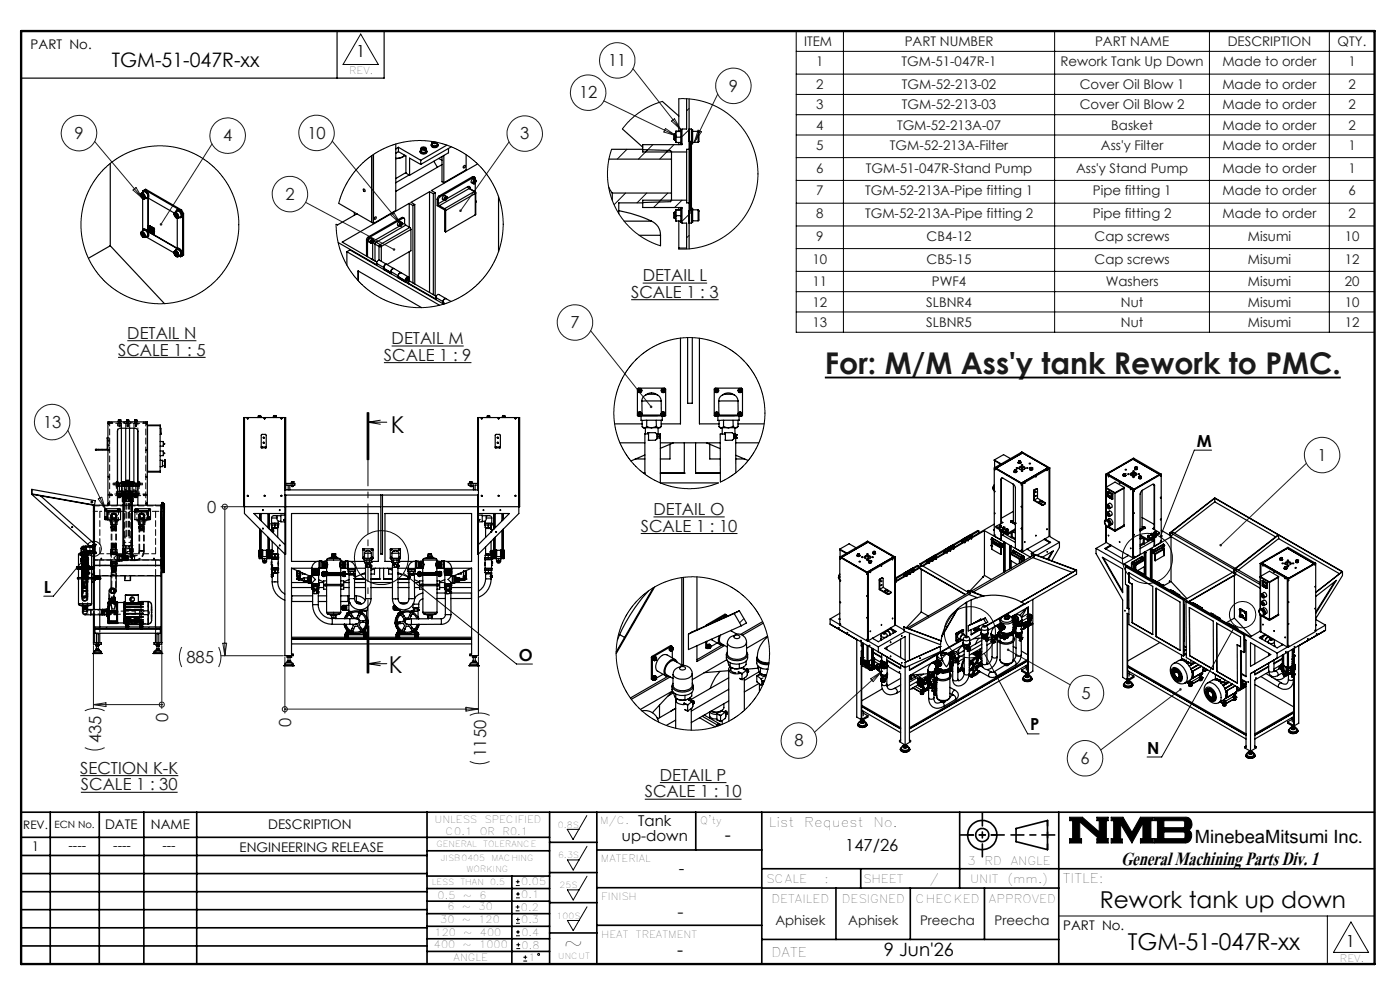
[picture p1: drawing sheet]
<svg xmlns="http://www.w3.org/2000/svg" width="297mm" height="210mm" viewBox="0 0 297 210" stroke-linecap="round" stroke-linejoin="round" font-family="sans-serif">
<defs><g id="words">
<text font-size="6.3" fill="#191924" x="175" y="79.4">For: M/M Ass'y tank Rework to PMC.</text>
<text font-size="6.2" x="237.8" y="183.6">General Machining Parts Div. 1</text>
<g font-size="4.9">
<text x="82.9" y="91.9">K</text>
<text x="82.5" y="142.7">K</text>
<text x="233.3" y="192.6">Rework tank up down</text>
<text x="119.6" y="201.8">~</text>
<text x="239.3" y="201.5">TGM-51-047R-xx</text>
</g>
<text font-size="4.2" x="23.7" y="14.3">TGM-51-047R-xx</text>
<g font-size="3.9">
<text x="153.8" y="178.4">-</text>
<text x="253.5" y="178.9">MinebeaMitsumi Inc.</text>
<text x="143.7" y="202.9">-</text>
<text x="187.5" y="202.9">9 Jun'26</text>
</g>
<text font-size="3.9" fill="#191924" x="143.7" y="194.6">-</text>
<g font-size="3.5">
<text x="75.6" y="12.1">1</text>
<text x="253.9" y="94.7">M</text>
<text x="9.3" y="125.7">L</text>
<text x="110.1" y="140.1">O</text>
<text x="218.5" y="154.9">P</text>
<text x="243.4" y="159.8">N</text>
<text x="144" y="185.4">-</text>
<text x="179.3" y="180.5">147/26</text>
<text x="285.5" y="200.9">1</text>
</g>
<g font-size="3.5" fill="#191924">
<text x="129" y="14">11</text>
<text x="122.8" y="20.9">12</text>
<text x="154.6" y="19.4">9</text>
<text x="15.8" y="29.5">9</text>
<text x="65.2" y="29.4">10</text>
<text x="110.4" y="29.6">3</text>
<text x="47.3" y="30">4</text>
<text x="60.5" y="42.4">2</text>
<text x="136.3" y="59.7">DETAIL L</text>
<text x="133.9" y="63.2">SCALE 1 : 3</text>
<text x="27" y="71.9">DETAIL N</text>
<text x="121" y="69.6">7</text>
<text x="25" y="75.4">SCALE 1 : 5</text>
<text x="81.4" y="76.5">SCALE 1 : 9</text>
<text x="83.1" y="73">DETAIL M</text>
<text x="9.1" y="90.8">13</text>
<text x="279.5" y="97.8">1</text>
<text x="44" y="108.8">0</text>
<text x="135.9" y="112.8">SCALE 1 : 10</text>
<text x="138.6" y="109.3">DETAIL O</text>
<text x="39.6" y="140.7">885</text>
<text x="229.4" y="148.2">5</text>
<text x="35.7" y="153.2" transform="rotate(-90 35.7 153.2)">0</text>
<text x="61.8" y="154.2" transform="rotate(-90 61.8 154.2)">0</text>
<text x="21.4" y="157.6" transform="rotate(-90 21.4 157.6)">435</text>
<text x="103.1" y="160.5" transform="rotate(-90 103.1 160.5)">1150</text>
<text x="168.5" y="158.3">8</text>
<text x="17" y="164.2">SECTION K-K</text>
<text x="17.2" y="167.7">SCALE 1 : 30</text>
<text x="140" y="165.6">DETAIL P</text>
<text x="229.2" y="162.1">6</text>
<text x="136.8" y="169.1">SCALE 1 : 10</text>
</g>
<g font-size="3.2">
<text x="131.9" y="178.4">up-down</text>
<text x="135.4" y="175.2">Tank</text>
</g>
<g font-size="2.8">
<text x="6.5" y="10.4">PART No.</text>
<text x="22.3" y="175.9">DATE</text>
<text x="32" y="175.9">NAME</text>
<text x="56.9" y="175.9">DESCRIPTION</text>
<text x="163.1" y="175.4">List</text>
<text x="170.6" y="175.4">Request</text>
<text x="185.3" y="175.4">No.</text>
<text x="6.8" y="180.6">1</text>
<text x="14.5" y="180.3">----</text>
<text x="24" y="180.3">----</text>
<text x="34.5" y="180.3">---</text>
<text x="50.8" y="180.7">ENGINEERING RELEASE</text>
<text x="225.5" y="187.3">TITLE:</text>
<text x="225.6" y="197.2">PART No.</text>
<text x="163.7" y="203">DATE</text>
</g>
<g font-size="2.8" fill="#191924">
<text x="170.6" y="9.8">ITEM</text>
<text x="191.9" y="9.8">PART NUMBER</text>
<text x="232.3" y="9.8">PART NAME</text>
<text x="260.5" y="9.8">DESCRIPTION</text>
<text x="283.8" y="9.8">QTY.</text>
<text x="173.1" y="14.1">1</text>
<text x="191.3" y="14.1">TGM-51-047R-1</text>
<text x="225" y="14.1">Rework Tank Up Down</text>
<text x="259.3" y="14.1">Made to order</text>
<text x="286" y="14.1">1</text>
<text x="173.1" y="18.9">2</text>
<text x="173.2" y="23.2">3</text>
<text x="191.3" y="18.9">TGM-52-213-02</text>
<text x="191.3" y="23.2">TGM-52-213-03</text>
<text x="229.1" y="18.9">Cover Oil Blow 1</text>
<text x="229.1" y="23.2">Cover Oil Blow 2</text>
<text x="259.3" y="18.9">Made to order</text>
<text x="259.3" y="23.2">Made to order</text>
<text x="286" y="18.9">2</text>
<text x="286" y="23.2">2</text>
<text x="173.2" y="27.5">4</text>
<text x="190.3" y="27.5">TGM-52-213A-07</text>
<text x="235.8" y="27.5">Basket</text>
<text x="259.3" y="27.5">Made to order</text>
<text x="286" y="27.5">2</text>
<text x="173.2" y="31.8">5</text>
<text x="188.8" y="31.8">TGM-52-213A-Filter</text>
<text x="233.5" y="31.8">Ass'y Filter</text>
<text x="259.3" y="31.8">Made to order</text>
<text x="286" y="31.8">1</text>
<text x="173.2" y="36.6">6</text>
<text x="173.2" y="41.5">7</text>
<text x="183.5" y="41.5">TGM-52-213A-Pipe fitting 1</text>
<text x="183.7" y="36.6">TGM-51-047R-Stand Pump</text>
<text x="228.3" y="36.6">Ass'y Stand Pump</text>
<text x="231.8" y="41.5">Pipe fitting 1</text>
<text x="259.3" y="36.6">Made to order</text>
<text x="259.3" y="41.5">Made to order</text>
<text x="286" y="36.6">1</text>
<text x="286" y="41.5">6</text>
<text x="173.2" y="46.3">8</text>
<text x="183.5" y="46.3">TGM-52-213A-Pipe fitting 2</text>
<text x="231.8" y="46.3">Pipe fitting 2</text>
<text x="259.3" y="46.3">Made to order</text>
<text x="286" y="46.3">2</text>
<text x="173.2" y="51.1">9</text>
<text x="196.6" y="51.1">CB4-12</text>
<text x="232.2" y="51.1">Cap screws</text>
<text x="264.7" y="51.1">Misumi</text>
<text x="285.3" y="51.1">10</text>
<text x="172.4" y="55.9">10</text>
<text x="196.6" y="55.9">CB5-15</text>
<text x="232.2" y="55.9">Cap screws</text>
<text x="264.7" y="55.9">Misumi</text>
<text x="285.3" y="55.9">12</text>
<text x="172.4" y="60.8">11</text>
<text x="172.4" y="65.1">12</text>
<text x="196.5" y="65.1">SLBNR4</text>
<text x="197.7" y="60.8">PWF4</text>
<text x="234.6" y="60.8">Washers</text>
<text x="237.8" y="65.1">Nut</text>
<text x="264.7" y="60.8">Misumi</text>
<text x="264.7" y="65.1">Misumi</text>
<text x="285.3" y="60.8">20</text>
<text x="285.3" y="65.1">10</text>
<text x="172.4" y="69.4">13</text>
<text x="196.5" y="69.4">SLBNR5</text>
<text x="237.8" y="69.4">Nut</text>
<text x="264.7" y="69.4">Misumi</text>
<text x="285.3" y="69.4">12</text>
<text x="164.5" y="196.1">Aphisek</text>
<text x="179.9" y="196.1">Aphisek</text>
<text x="195.2" y="196.1">Preecha</text>
<text x="211" y="196.1">Preecha</text>
</g>
<g font-size="2.5">
<text x="4.9" y="175.9">REV.</text>
<text x="205.2" y="183.6">3</text>
<text x="208.9" y="183.6">RD</text>
<text x="214.4" y="183.6">ANGLE</text>
<text x="162.5" y="187.3">SCALE</text>
<text x="163.7" y="191.5">DETAILED</text>
<text x="174.9" y="187.3">:</text>
<text x="178.6" y="191.5">DESIGNED</text>
<text x="183.1" y="187.3">SHEET</text>
<text x="194.2" y="191.5">CHECKED</text>
<text x="197.2" y="187.3">/</text>
<text x="205.8" y="187.3">UNIT</text>
<text x="209.8" y="191.5">APPROVED</text>
<text x="213.7" y="187.3">(mm.)</text>
</g>
<g font-size="2.1">
<text x="74.1" y="15.7">REV.</text>
<text x="11.6" y="175.6">ECN No.</text>
<text x="92.2" y="174.5">UNLESS</text>
<text x="94.5" y="177.1">C0.1</text>
<text x="101.8" y="177.1">OR</text>
<text x="102.8" y="174.5">SPECIFIED</text>
<text x="106.6" y="177.1">R0.1</text>
<text x="127.3" y="174.7">M/C.</text>
<text x="148.6" y="174.8">Q'ty</text>
<text x="127.5" y="182.8">MATERIAL</text>
<text x="92.8" y="190.8">0.5</text>
<text x="98.2" y="190.8">~</text>
<text x="101.7" y="190.8">6</text>
<text x="110.6" y="187.8">0.05</text>
<text x="110.6" y="190.4">0.1</text>
<text x="127.6" y="190.9">FINISH</text>
<text x="93.4" y="195.7">30</text>
<text x="94.9" y="193">6</text>
<text x="98" y="195.7">~</text>
<text x="98" y="193">~</text>
<text x="101.5" y="195.7">120</text>
<text x="101.5" y="193">30</text>
<text x="110.5" y="193.2">0.2</text>
<text x="110.6" y="195.9">0.3</text>
<text x="92.1" y="201.1">400</text>
<text x="92.2" y="198.6">120</text>
<text x="96.2" y="203.9">ANGLE</text>
<text x="98.2" y="201.1">~</text>
<text x="98.3" y="198.6">~</text>
<text x="101.7" y="201.1">1000</text>
<text x="101.8" y="198.6">400</text>
<text x="110.6" y="198.5">0.4</text>
<text x="110.7" y="201.2">0.8</text>
<text x="112.1" y="203.9">1</text>
<text x="127.6" y="199">HEAT</text>
<text x="134.9" y="199">TREATMENT</text>
<text x="284.3" y="204.1">REV.</text>
</g>
<g font-size="1.8">
<text x="92.6" y="179.7">GENERAL</text>
<text x="102.5" y="179.7">TOLERANCE</text>
<text x="118.4" y="175.6">0.8S</text>
<text x="93.5" y="182.6">JISB0405</text>
<text x="99" y="185">WORKING</text>
<text x="104.3" y="182.6">MACHING</text>
<text x="118.4" y="182.1">6.3S</text>
<text x="91.6" y="187.6">LESS</text>
<text x="97.7" y="187.6">THAN</text>
<text x="104" y="187.6">0.5</text>
<text x="118.7" y="188.4">25S</text>
<text x="118.1" y="194.9">100S</text>
<text x="118.4" y="203.4">UNCUT</text>
</g>
</g></defs>
<g fill="none" stroke="#000" stroke-width=".21">
<path d="M76.5 7.2l3.8 6.5h-7.5zM168.9 6.6h122.7v63.9h-122.7zM168.9 15.7h122.7M168.9 10.9h122.7M178.9 6.6v63.9M223.7 6.6v63.9M256.6 6.6v63.9M282 6.6v63.9M168.9 20h122.7M168.9 24.3h122.7M168.9 28.6h122.7M168.9 33.4h122.7"/>
<path d="M168.9 38.3h122.7M168.9 43.1h122.7M168.9 47.9h122.7M168.9 52.7h122.7M168.9 57.6h122.7M25 75.8h18.6M27 72.3h14.7M81.4 76.9h18.6M83.1 73.4h15.3M133.9 63.6h18.6M136.3 60h13.7M168.9 61.9h122.7"/>
<path d="M168.9 66.2h122.7M77.9 87.5v10M78 89.6h4.1M78 89.6l2.7 .4M78.1 87.5v10M78.2 87.5v10M80.7 89.1l-2.7 .5M257 95.5h-3.6l-7.3 18.4M18.7 117.5l-7.4 9h-2M135.9 113.2h20.6M138.6 109.6h15.1M77.9 132.8v10"/>
<path d="M78.1 132.8v10M78.2 132.8v10zM85.6 121.6l24 19.3h3.4M208.8 138.6l9.2 17.1h2.5M262 132.7l-15.5 27.9h-3.2M78 140.8h4.1M78 140.8l2.7 .4M80.7 140.4l-2.7 .4M17 164.5h20.8M17.2 168.1h20.5M120.3 175.9h2.5l-1.2 2.2zM124.5 173l-1.7 2.9"/>
<path d="M124.5 179.5l-1.7 2.9M136.8 169.5h20.5M140 166h14.1M226.9 173.3h2.7l3.6 3.2v-2.4h-.5v-.8h2.4v.8h-.4v3.8h.4v.9h-2.4v-.9h.5l-4.1-3.6v3.6h.3v.9h-2.5v-.9h.6v-3.8h-.6zM235.7 173.3h2.5l1.9 3.3 1.8-3.3h2.8v.8h-.5v3.8h.5v.9h-2.8v-.9h.6v-3.3l-2.4 4.2-2.4-4v3.2h.4v.8h-2.4v-.9h.6v-3.8h-.6zM244.9 173.3h6.6a1.47 1.47 0 0 1 1.3 1.2 1.47 1.47 0 0 1-.7 1.6 1.48 1.48 0 0 1 .7 1.6 1.48 1.48 0 0 1-1.4 1.1h-6.5v-.9h.6v-3.8h-.6zM246.9 174.1h4.1l.3 .2v1l-.3 .3h-4.1zM246.9 176.5h4.2l.3 .3v.8l-.4 .3h-4.1zM109.4 193.2h.8M109.4 192.4h.8M109.4 187.8h.8M109.4 187h.8"/>
<path d="M109.5 198.5h.8M109.5 197.7h.8M109.5 195.9h.8M109.5 195h.8M109.5 190.5h.8M109.5 189.6h.8M109.8 192v.8M109.9 194.7v.8M109.9 186.6v.8M109.9 189.2v.8M109.9 197.3v.8M110 200v.8"/>
<path d="M120.4 182.4h2.4l-1.2 2.2zM120.4 188.8h2.4l-1.2 2.1zM120.4 195.3h2.4l-1.2 2.1zM124.5 185.9l-1.7 2.9M124.5 192.4l-1.7 2.9M224.6 194.3h67M281.6 194.3v10.2M286.6 195.6l3.7 6.4h-7.4zM109.5 201.2h.8M109.5 200.4h.8M111 203.9h.8M111 203.1h.8"/>
<path d="M111.4 202.7v.8"/>
<circle cx="19.9" cy="116.4" r="1.6"/>
<circle cx="80.9" cy="118.3" r="5.7"/>
<circle cx="243.4" cy="118.4" r="5.3"/>
<circle cx="205.7" cy="134.1" r="5.4"/>
<circle cx="263.6" cy="130.4" r="2.79"/>
<circle cx="114.3" cy="202.5" r=".2"/>
</g>
<g fill="none" stroke="#000" stroke-width=".35">
<path d="M4.5 172.3h287.1M4.5 177.6h112.1M10.7 172.3v32.2M21.1 172.3v32.2M30.5 172.3v32.2M41.7 172.3v32.2M90.6 172.3v32.2M116.6 172.3v32.2M116.6 178.7h10M126.6 172.3v32.2M147.6 172.3v8M161.6 172.3v32.2"/>
<path d="M203.6 172.3v16.1M215.5 175.7l6.7-1.6v6.1l-6.7-1.7zM224.6 172.3v32.2M4.5 185.3h86.1M4.5 181.5h86.1M4.5 189.2h86.1M4.5 193h86.1M4.5 196.8h86.1M90.6 199.1h26M90.6 193.8h26M90.6 188.5h26M90.6 191.2h26"/>
<path d="M90.6 180.5h26M90.6 185.8h26M90.6 196.5h26M108.6 185.8v18.5M116.6 185.1h10M116.6 191.5h10M116.6 197.9h10M126.6 196.3h35M126.6 188.3h35M126.6 180.3h35M161.6 184.3h130M161.6 199.3h63"/>
<path d="M161.6 188.4h63M177.3 188.4v10.9M182.6 184.3v4.1M193.1 188.4v10.9M208.8 188.4v10.9M4.5 200.7h86.1M90.6 201.8h26"/>
<circle cx="208.4" cy="177.1" r="3.1"/>
<circle cx="208.4" cy="177.1" r="1.4"/>
</g>
<path d="M4.5 6.6h287.1" fill="none" stroke="#000" stroke-width=".21" stroke-dasharray="6.3 1.3 1.3 1.3" stroke-dashoffset="1.9"/>
<path d="M71.5 6.6v10M81.5 6.6v10h-77" fill="none" stroke="#000" stroke-width=".25"/>
<path d="M205.3 177.1h6.2M222.2 174v6.2" fill="none" stroke="#000" stroke-width=".35" stroke-dasharray="15.2 1.3 1.3 1.3" stroke-dashoffset="14.1"/>
<path d="M203.8 177.1h9.2M208.4 172.5v9.2M214.5 177.1h9.3" fill="none" stroke="#000" stroke-width=".35" stroke-dasharray="15.2 1.3 1.3 1.3" stroke-dashoffset="12.5"/>
<path d="M4.5 6.6h287.1v197.9h-287.1z" fill="none" stroke="#000" stroke-width=".5"/>
<path d="M226.9 173.3v.8h.6v3.8h-.6v.9h2.5v-.9h-.3v-3.6l4.1 3.6h-.5v.9h2.4v-.9h-.4v-3.8h.4v-.8h-2.4v.8h.5v2.4l-3.6-3.2zM235.7 173.3v.8h.6v3.8h-.6v.9h2.4v-.8h-.4v-3.2l2.4 4 2.4-4.2v3.3h-.6v.9h2.8v-.9h-.5v-3.8h.5v-.8h-2.8l-1.8 3.3-1.9-3.3zM246.9 176.5h4.2l.3 .2v1l-.3 .2h-4.2zM244.9 173.3v.8h.6v3.8h-.6v.9h6.9l.7-.5 .3-.9-.1-.7-.6-.6a1.48 1.48 0 0 0 .7-1.6 1.48 1.48 0 0 0-1.3-1.2zM246.9 174.1h4.1l.3 .2v1.1l-.2 .2h-4.2z" fill-rule="evenodd" fill="#000"/>
<path d="M175 80.1h109.4" fill="none" stroke="#000" stroke-width=".39"/>
<g fill="none" stroke="#191924" stroke-width=".21">
<path d="M134.3 14.6l10.1 12.9M152.3 20l-5 10.2M20.1 30l10.1 12.1M45 30.5l-10.9 17.1M70.5 29.9l14.5 17.6M108 30.1l-10.3 14.6M128.1 21.4l15.3 7.4M141.2 27.3l2.2 1.5-2.6-.8zM142.5 25.7l.6-.5 1.3 2.3zM148.1 27.6l.7 .4-1.5 2.2zM28.2 40.3l.7-.5 1.3 2.3zM64.8 42.9l18.8 10"/>
<path d="M83 45.7l.6-.5 1.4 2.3zM125.3 70.2l12.8 16.1M14.4 91.3l8 16.7M277.1 98.3l-18.1 17.3M20.8 105.8l.8-.3 .8 2.5zM46.9 107.5h4.6M47.7 107.5h.1M47.7 107.5v31.6M19.8 136.9v13.4M34.3 136.9v13.4M38.6 137.3l-.2 .2a4.9 4.9 0 0 0 .2 4M46.4 137.3a4.8 4.8 0 0 1 0 4.2"/>
<path d="M46.9 139.1h13.2M47.3 136.4h.8l-.4 2.7zM60.4 139.4v11.9M101.5 139.4v11.9M213.9 137.9l13.1 7.4M18 158.6l.3 .1a4.6 4.6 0 0 0 3.9-.1M18 150.8l.3-.1a4.6 4.6 0 0 1 3.9 .1M19.8 149.5h14.5M19.8 149.5l2.7-.4v.8zM34.3 149.5h.1M60.4 150.4h.1M60.4 150.4h41.1"/>
<path d="M98.8 150l2.7 .4-2.7 .4zM99.7 151.8a4.7 4.7 0 0 1 4.2 0M184.7 144l2.2-1.5-1.7 2.1zM186.9 142.5l-14.1 12.8M250.4 146.3l-16.9 12.8M99.7 161.5a4.7 4.7 0 0 0 4.2 0"/>
<circle cx="124.8" cy="19.7" r="3.8"/>
<circle cx="131" cy="12.8" r="3.8"/>
<circle cx="155.6" cy="18.2" r="3.8"/>
<circle cx="16.8" cy="28.2" r="3.8"/>
<circle cx="48.3" cy="28.8" r="3.8"/>
<circle cx="67.2" cy="28.2" r="3.8"/>
<circle cx="111.3" cy="28.3" r="3.8"/>
<circle cx="61.5" cy="41.2" r="3.8"/>
<circle cx="122" cy="68.4" r="3.8"/>
<circle cx="11.1" cy="89.5" r="3.8"/>
<circle cx="280.5" cy="96.5" r="3.8"/>
<circle cx="47.7" cy="107.5" r=".54"/>
<circle cx="34.3" cy="149.5" r=".54"/>
<circle cx="60.4" cy="150.4" r=".54"/>
<circle cx="169.5" cy="157.1" r="3.8"/>
<circle cx="230.4" cy="147" r="3.8"/>
<circle cx="230.2" cy="160.8" r="3.8"/>
</g>
<path d="M78.1 87.5v55.3" fill="none" stroke="#000" stroke-width=".21" stroke-dasharray="6.3 1.3 1.3 1.3" stroke-dashoffset="1"/>
<path d="M258.8 115.4l-.1 .4 .3-.2-.2 .2a.27 .27 0 0 0 .3 0 .27 .27 0 0 0 .1-.3 .27 .27 0 0 0-.4-.1zM250.2 146.1a.27 .27 0 0 0 .2 .4 .27 .27 0 0 0 .2-.4l-.2 .2 .2-.3zM97.5 44.5v.4l.2-.2-.2 .2a.27 .27 0 0 0 .4 0 .27 .27 0 0 0 0-.4 .27 .27 0 0 0-.4 0zM83.4 52.8v.4l.4-.1-.2-.2 .2 .1v-.2zM34 47.4v.4l.1-.2-.1 .2a.28 .28 0 0 0 .4-.2 .28 .28 0 0 0-.4-.2zM137.9 86.1v.1a.28 .28 0 0 0 .1 .3 .28 .28 0 0 0 .3 0l-.2-.2 .2 .2v-.4zM213.7 137.6l.2 .3-.3-.2a.28 .28 0 0 0 .3 .4 .28 .28 0 0 0 .2-.4 .28 .28 0 0 0-.4-.1z" fill="#191924"/>
<g fill="none" stroke="#000" stroke-width=".25">
<path d="M23.4 34.7v17.4M78.8 33v14.2M79.2 32.8v14.6M84 30.5v14.2l-4.8 2.7M84.5 31.2v1M84.5 31.2l4.8 2.8M84.5 31.2l-.5 .4M84.5 32.2l1.6 .9v3.6l.8 .5M84.5 32.2l-.5 .3M85.9 32.9a2.62 2.62 0 0 1-1.9 .7M85.9 32.9a2.42 2.42 0 0 1-1.9 .7M86.1 36.6l-2.1 1.3"/>
<path d="M86.8 37.1l-2.8 1.7M89.1 32.1a.7 .7 0 0 0 .8 .6 .7 .7 0 0 0 .6-.6 .69 .69 0 0 1-.7 .5 .69 .69 0 0 1-.6-.6 .72 .72 0 0 0 .6 .5 .72 .72 0 0 0 .7-.4M89.3 34.9l-2.4-1.4v3.7M89.3 34v.9M89.3 31.8a.55 .55 0 0 0 .2 .6 .55 .55 0 0 0 .7-.1l.3-.2-.1-.3M89.3 31.5v.5a.66 .66 0 0 0 1.1 0v-.5M89.4 31.4a.49 .49 0 0 1 .5-.3 .49 .49 0 0 1 .4 .5 .54 .54 0 0 1-.9-.2zM89.5 31.2a.32 .32 0 0 0-.2 .5 .32 .32 0 0 0 .5 .1 .36 .36 0 0 0 .5 0 .36 .36 0 0 0-.1-.6M89.6 31.4v.2M89.7 31.6h.1M89.9 31.6h.1h-.3M89.9 31.3l-.3 .1"/>
<path d="M89.9 31.3l.2 .1v.2l-.6-.1 .1-.1M89.9 31.3v.3M89.9 31.6h-.2M91.5 30.8a.8 .8 0 0 0 1.4 0M91.5 30.6a.69 .69 0 0 0 .7 .7 .69 .69 0 0 0 .7-.7M91.5 30.7a.73 .73 0 0 0 .7 .5 .73 .73 0 0 0 .7-.5M91.7 30.4a.37 .37 0 0 0-.1 .5 .37 .37 0 0 0 .5 .1 .46 .46 0 0 0 .6 0 .46 .46 0 0 0 0-.6M91.7 30.2v.4a.63 .63 0 0 0 1 0v-.3a.53 .53 0 0 1-.6 .2 .53 .53 0 0 1-.4-.5 .52 .52 0 0 0 .4 .4 .52 .52 0 0 0 .6-.2M91.9 30v.2l.3 .1 .3-.1M92.1 30.2h.1M92 34.2l.8 1.3M92.3 30.2h.1h-.3"/>
<path d="M92.3 30.1v.1M92.3 30.2h-.2M93.1 33.6l.7 .4M93.8 33.2v5.4l.4 .2M93.8 34.9l-9.8 5.7M94.2 33v5.8M94.8 30.8l-5.5 3.2M95.1 31.5v.9l-8.2 4.8M95.7 31.1l-6.4 3.8M98.4 35.2l.1-.1a.24 .24 0 0 1 .1 .4 .24 .24 0 0 1-.4 0zM98.9 32.8v3.2l-4.7 2.8M99.3 39.6a.28 .28 0 0 1 .3-.1 .28 .28 0 0 1 .1 .4"/>
<path d="M99.3 39.6l.2 .4M99.3 39.6l-4.5 2.5M99.5 40h.2M99.5 40l-6.3 3.6M99.5 40l1.1 .6M99.6 40h.1M99.7 40l1.1 .6M99.7 39.9v.1M100.2 37.5l.5 .1M100.2 37.5l.2 .1M100.2 37.5l-7.1 4.1M100.4 37.6a.24 .24 0 0 1 .3 0 .24 .24 0 0 1 .1 .3v.2"/>
<path d="M100.4 37.6l-7 4.1M100.5 38.3l.3-.1a.34 .34 0 0 1 .1 .5 .34 .34 0 0 1-.5 .1zM100.5 38.6l.3 .1M100.5 38.6v.1M100.6 38.5l-.1 .1M100.6 38.5h.3M100.6 38.4v.1M100.6 38.9h.1M100.8 38.8v1.9M100.9 38.5l-.1-.1h-.2v.4l.2-.1M100.9 38.5l-.1 .2M100.9 38.2l-.4-.2a.55 .55 0 0 0-.5 .8l.4 .2"/>
<path d="M101 38.4a.26 .26 0 0 0-.3-.3 .26 .26 0 0 0-.3 .3 .3 .3 0 0 0-.1 .4 .3 .3 0 0 0 .3 .1M101 38.4h.1M101.3 34.8l-9.8 5.6 .8 .5M129.1 39.6l.8 1.3M129.2 33.8h13.3M129.8 31.7h6.5M132 27.4l4.3 3.8M136.3 31.7l5.9 .2 .3 .3v1.6M140.5 21.5l3.5 3.1M142.5 33.8v7.1M143.1 28.4v1.3M143.1 28.4l-.2 .1v1.1l.2 .1"/>
<path d="M143.1 28.4h.2M143.1 29.7h.2M143.3 29.7l.1 .5M143.3 28.5l.1 .6M143.3 28.5v1.2M143.3 27.9h.1M143.3 27.9v.6M143.4 27.9l-.1 .6M143.4 29.1h1M143.4 30.2h1M143.4 29.1l-.1 .6M143.4 27.9h1"/>
<path d="M144 20.9v6.9M144 30.2v.5M144.4 27.8l-1.1 .1M144.7 27.5h-.3v3h.3M145.7 32.2v10.3M145.7 20.9v6.5h-1v3.3h-8.4v1.5h9.4M146.2 31.7v11.3M146.2 31.7h-.5v.5M146.2 30h.5M146.2 27.4h.5v19.9h-.5M146.2 21v10.7M146.3 30v14.7"/>
<path d="M146.5 30v14.7M146.7 27.5h.2v3h-.2M146.9 27.9h1.2M146.9 30.2h1.2M148.1 27.9v2.3M148.1 27.9l.2 .1v2l-.2 .2M23.4 52.1l11.5 12.3M23.4 52.1l-4.6 2.7M29.8 41.4v-.1a.51 .51 0 0 1 .7-.3 .51 .51 0 0 1 .3 .6v.4l-.1 .2-.4-.1v6.8M29.8 49.6l.1-.3a.63 .63 0 0 1 .7 0 .63 .63 0 0 1 .2 .7l-.1 .4-.4-.1M30 41.1a.62 .62 0 0 1 .6 .4 .62 .62 0 0 1-.1 .7 .76 .76 0 0 1-.5-1.1zM30 49.3a.62 .62 0 0 1 .6 .3 .62 .62 0 0 1-.1 .7 .76 .76 0 0 1-.5-1z"/>
<path d="M30 41l.5-.3a.79 .79 0 0 1 .7 1.2l-.5 .3M30 49.1l.5-.2a.8 .8 0 0 1 .7 1.2l-.5 .3M30.1 49.8v-.3h.2l.2 .3v.3h-.2M30.1 41.7l.2 .2M30.1 49.8l.2 .3M30.2 40.8a.51 .51 0 0 1 .5-.3 .51 .51 0 0 1 .5 .4 .63 .63 0 0 1 .3 .7 .63 .63 0 0 1-.6 .5M30.2 49l.1-.2a.84 .84 0 0 1 .9 .1 .84 .84 0 0 1 .3 .8l-.2 .5h-.4M30.3 41.5l-.2 .2M30.3 41.4v.1M30.3 49.6v.1M30.3 41.5l.1 .1M30.3 49.7l.2 .1"/>
<path d="M30.3 49.7l-.2 .1M30.4 41.4v.2M30.4 49.6v.2M30.4 40.5a.94 .94 0 0 1 1 .5 .94 .94 0 0 1-.1 1.1M30.4 48.7a1 1 0 0 1 1 .4 1 1 0 0 1 0 1.1h-.1M30.4 41.6l.1 .1M30.5 41.6l-.2-.3-.2 .1v.3M30.5 41.6v.3h-.2M30.5 41.8l-.2 .1M30.5 49.9l-.2 .2M30.7 40.2l-.4 .3v.2M30.7 40.2l7.6 4.5"/>
<path d="M30.7 40.2l.2-.1 7.6 4.4M31.1 50.3l5.8 3.3M31.4 42l.1 7.1M31.4 49.2l6.2 3.5M31.5 48h.1M31.5 48l.2 .2M31.5 47.9h.1M31.5 49.1h.1M31.5 48.9l.1 .1M31.5 48.4l.1 .2M31.5 48.9h.1M31.5 48.7h.1"/>
<path d="M31.5 48.6h.1M31.5 48l.1 .1M31.5 48.4h.1M31.5 48.2h.1M31.5 49.1l6.1 3.6M31.5 48.1h.1M31.5 48.2v.9M31.5 49l.1 .1M31.5 48.6v.3M31.5 48.9v.2M31.5 47.9v1.2M31.5 48.5h.1"/>
<path d="M31.6 48.6h.1M31.6 49.1h.1M31.6 47.9l-.1 .2M31.6 48.1l-.1 .1M31.6 48.1v.1M31.6 48.2l-.1 .2M31.6 49.1h-.1M31.6 47.9h-.1M31.6 47.9l-.1 .1M31.6 49.2h.1M31.6 48.8h.1M31.6 48.9h.1"/>
<path d="M31.6 48.7h.1M31.6 48.4h.1M31.6 48.3h.1M31.6 48.2h.1M31.6 48h.1M31.6 47.9h.1M31.6 48.1h.1M31.6 48.5h.1M31.6 49h.1M31.6 47.9v1.3M31.6 47.9l.1 1.4M31.6 49.1h.3"/>
<path d="M31.6 49.2h.3M31.6 48.9l.3 .2M31.6 48.9h.3M31.6 48.5l.1 .1M31.6 48.4l.3 .2M31.6 48.6h.3M31.6 48.4h.3M31.6 48.3h.3M31.6 48l.2 .2M31.6 48l.3 .2M31.7 48.6h.1M31.7 49.1h.1"/>
<path d="M31.7 47.9l-.1 .1M31.7 48h.1M31.7 48l.1 1.2M31.7 48l.1 .1M31.7 48.4h.1M31.7 49h.1M31.7 48.1h.1M31.7 48.2h.1M31.7 48.9h.1M31.7 49.1h-.1h.3M31.7 49.3h.2M31.7 48.6l-.1 .1h.3"/>
<path d="M31.7 48.4l.2 .1M31.7 48.5h.1M31.8 48.6h.1M31.8 49.1h.1M31.8 48.8l.1 .3h.2M31.8 48.7l-.2 .1h.3M31.8 48.6l-.2 .1h.3M31.8 48.2l-.2 .1h.3M31.8 49.2l-.1 .1M31.8 49.1l-.2 .1M31.8 48.3l-.2 .1M31.8 49.3h.1"/>
<path d="M31.8 48.4h.1M31.8 49h.1M31.9 48.2h.1M31.9 48v1.3M31.9 49l-.2 .1M31.9 48v1.2M31.9 48.9h-.3l.2 .2M31.9 48.8v.1M31.9 48.4l.2 .2-.2 .2h.2l-.1 .1M31.9 48.5h-.3l.2 .1M31.9 48.6h-.3M31.9 48.2l-.2 .2 .2 .2"/>
<path d="M31.9 48.2h-.3h.3M31.9 48.7l-.1 .1M31.9 48.6h-.1M31.9 49.1l-.1 .1M31.9 48.7h-.1M31.9 49.1h-.1M31.9 48l-.3 .1M31.9 48.3h.1M31.9 48.4h.1M31.9 48.6h.1M31.9 48.7h.1M31.9 48.8h.1"/>
<path d="M31.9 48.9h.1M31.9 49.1h.1M31.9 49.2h.1M31.9 49.3h.1M31.9 48.1h.1M31.9 48.5h.1M31.9 49h.1M31.9 48.4l.2 .2M31.9 49.1h.2M31.9 49.2h.2l.2 .4M31.9 49.3h.2M31.9 49.3l.1 .1"/>
<path d="M31.9 48.9h.2M31.9 48.9l.2 .2M31.9 48.7h.2M31.9 48.6h.2M31.9 48.5l.2 .1M31.9 48.4h.2M31.9 48.2h.2M32 48.2h.1M32 48.1v1.3M32 49v.1M32 48.7h.1l-.2 .2M32 48.4h.1"/>
<path d="M32 48.9h.1M32 48.9l.1 .1M32 48.4l.1 .1M32 48.1l.1 .1M32 48.5h.1M32 49.4h.1M32 49.3h.1M32 48.6h.1M32 49.1h.1M32 48.2l-.1-.1v1.1M32 48.1l.1 1.4-.1-.2 .1-.1h-.2l.2-.1-.2-.2h.2M32 49.3l.1 .1"/>
<path d="M32 48.2l-.1 .1h.2l-.2 .1M32 49h.1M32.1 48.2h.1M32.1 48.4h-.1M32.1 48.4h.1M32.1 48.9h.1M32.1 48.2v1.3M32.1 48.4l-.2 .1M32.1 48.6h.1M32.1 49.1h.1M32.1 49.1v.4l-.2-.2M32.1 48.2l-.2 .1 .2 .1"/>
<path d="M32.1 48.2v.4M32.1 48.6v.4M32.1 49.1l-.2 .1M32.1 48.6v.1M32.1 49h-.2M32.1 49.3h-.2M32.2 49.5h.1M32.2 49.3h.1M32.2 49.2h.1M32.2 49.1h.1M32.2 48.8h.1M32.2 48.9h.1"/>
<path d="M32.2 48.7h.1M32.2 48.6h.1M32.2 48.4h.1M32.2 48.3h.1M32.2 48.2h.1M32.2 48.5h.1M32.2 49h.1M32.2 49.4h.1M32.2 48.2v1.3M32.2 49.1h.2M32.2 49.1h.2l-.1 .1M32.2 49.2h.2l-.1 .1"/>
<path d="M32.2 49.3h.2M32.2 49.5h.2l-.1 .1M32.2 49.2h.2M32.2 49.5h.2M32.2 49.4v.1M32.2 49.3l.2 .2M32.2 48.8l.2 .1M32.2 48.9h.2M32.2 48.7h.2l-.1 .2M32.2 49v.1M32.2 48.7h.2l-.1 .1M32.2 49l.1 .1"/>
<path d="M32.2 48.6h.2M32.2 48.9l.1 .2M32.2 48.9l.2 .2M32.2 48.4h.2M32.2 48.4l.1 .2M32.2 48.5l.1 .1M32.2 48.4l.2 .2M32.2 48.3v.3M32.2 48.7v.3M32.2 49.1v.4M32.2 49h.2M32.2 48.3v.1"/>
<path d="M32.2 49.2v.1M32.3 49.3h.1M32.3 48.3v1.3M32.3 49.3l.1 .1-.2 .1M32.3 48.9l.2 .2M32.3 48.4l.1 .1M32.3 48.4h.1M32.3 49h.1M32.3 49.5h.1M32.3 48.9h.1M32.3 49.6h.1M32.3 48.5h.1"/>
<path d="M32.3 48.3h.1M32.3 49.4h.1M32.3 48.6h.1M32.3 49.1h.1M32.3 48.3v.3M32.3 48.6v.4M32.3 49.1v.5M32.3 48.3v.1M32.4 49.3h.1M32.4 48.9h-.2M32.4 48.4l-.2 .1M32.4 48.4v1.2"/>
<path d="M32.4 49.6h.1M32.4 49.3h-.2M32.4 48.4h.1M32.4 49h.1M32.4 49.5h.1M32.4 48.6h-.2M32.4 48.6l-.1 .1M32.4 49.1l-.1 .1M32.5 48.4h.1M32.5 48.6h.1M32.5 48.7h.1M32.5 48.8h.1"/>
<path d="M32.5 48.9h.1M32.5 49.1h.1M32.5 49.2h.1M32.5 49.3h.1M32.5 49.5h.1M32.5 49.6h.1M32.5 48.5h.1M32.5 49h.1M32.5 49.4h.1M32.5 48.4v1.3M32.5 49.7h.1M32.5 49.4l.1 .1"/>
<path d="M32.5 49.3l.1 .1M32.5 48.9l.1 .1M32.6 48.9h.1M32.6 48.9v.2M32.6 48.9v.8M32.6 48.5h.1M32.6 48.6h.1M32.6 49.1h.1M32.6 48.5v.1M32.6 48.6l-.1-.2v1.3M32.6 49.1l-.1 .4M32.6 49.5l-.1 .2"/>
<path d="M32.6 48.5l-.1 .3M32.6 48.6l-.1 .3M32.6 48.6v.4M32.6 49.1v.6M32.6 49h-.1M36.9 45.5l.1-.3a.67 .67 0 0 1 .7 .1 .67 .67 0 0 1 .2 .8l-.2 .2-.3-.1M36.9 53.6l.1-.2a.63 .63 0 0 1 .7 0 .63 .63 0 0 1 .2 .6l-.2 .5-.3-.1M37 45.2l-5.5-3.2v7.1M37 45.2a.61 .61 0 0 1 .7 .3 .61 .61 0 0 1-.1 .7 .71 .71 0 0 1-.6-1zM37 53.4a.64 .64 0 0 1 .7 .3 .64 .64 0 0 1-.1 .7 .76 .76 0 0 1-.6-1zM37.1 45.1l.5-.3a.83 .83 0 0 1 .7 1.2l-.5 .3M37.1 53.2l.5-.3a.81 .81 0 0 1 .7 1.2l-.5 .3"/>
<path d="M37.1 45.7v-.3h.3l.2 .3v.3h-.2M37.1 45.7l.3 .3M37.1 53.9l.3 .2M37.3 53.1v-.2a.75 .75 0 0 1 .8 0 .75 .75 0 0 1 .4 .7v.6l-.2 .2-.3-.1M37.3 44.9v-.2a.78 .78 0 0 1 1.2 .7v.6l-.2 .2-.3-.1M37.4 45.5l.1 .2M37.4 53.7l.1 .2M37.4 45.6l-.3 .1M37.4 45.5v.1M37.4 53.7h.1M37.4 45.6l.1 .1M37.4 53.7l-.3 .2"/>
<path d="M37.5 44.6a.97 .97 0 0 1 1 .4 .97 .97 0 0 1-.1 1.2M37.5 45.7h.1M37.5 53.9h.1M37.6 52.7a.99 .99 0 0 1 .9 .5 .99 .99 0 0 1-.1 1.1M37.6 52.7l-.1 .1M37.6 53.9v.2h-.2M37.6 53.9l-.2-.3h-.3v.3M37.6 45.9l-.2 .1M37.6 54l-.2 .1M37.6 46.3v6.4M38.1 54.4l.2 .1M38.3 44.7l.4 .7"/>
<path d="M38.5 44.5l-.2 .2M38.5 44.5l.4 .8M38.5 54.4l-.2 .1M38.7 45.4v8.8l.2-.1M38.9 45.3l-.2 .1M38.9 54.1l-.6 .4M38.9 45.3v8.8M71.8 51.5l8.1 4.7M71.9 43.1l3.8 2.3M73.6 53.4v2.9M73.6 53.4l19.7 11.4M73.6 53.4l.6-.4 19.9 11.5-.1-.1"/>
<path d="M75.2 45v.6M75.7 45.4l-4.1 2.3-.3-.1M75.7 45.4l3.1 1.8M76 59.5v-2l13.4 7.8M76 57.5v2.1M77.1 40.1a.3 .3 0 0 1 .3 .2 .3 .3 0 0 1-.1 .3l-.2-.1zM77.8 50.9l.2 .2M77.8 50.9v3.4M78 51.1v3.4M78.1 50.3l-.3 .4v.2M78.1 50.3l.3 .1M78.4 50.4l-.4 .7"/>
<path d="M78.6 54.8l.5 .3M78.7 51.3l.1 .1 .2-.1M78.8 50.9l.2-.1a.34 .34 0 0 1 .1 .5 .34 .34 0 0 1-.5 .1zM78.8 51.2l.2 .1M78.8 51.2h-.1M78.8 51l.2-.1 .1 .2M78.8 51l-.1 .3M78.8 47.2l.4 .2M78.9 51l-.2 .2M78.9 51l-.1 .2M78.9 51l.2 .1M79 55.1l.2 .1"/>
<path d="M79.1 51.4v3.7M79.1 51.3l.5 .5M79.1 51.1l-.1 .2M79.1 50.7l-.3-.2a.54 .54 0 0 0-.5 .8l.3 .2M79.1 51.3l.7 .1M79.2 50.9a.26 .26 0 0 0-.3-.2 .26 .26 0 0 0-.2 .2 .32 .32 0 0 0-.2 .4 .32 .32 0 0 0 .4 .2M79.2 50.9v.1M79.5 46.1l.2-.1a.24 .24 0 0 1 .1 .4 .24 .24 0 0 1-.4 0zM79.6 51.8l.8 .5M79.6 51.8v3.6M79.8 51.4l-.2 .4M79.8 51.4l.8 .5"/>
<path d="M79.9 55.9a.61 .61 0 0 1 .6-.7l6.1 3.5M79.9 55.9v.4M79.9 55.9l1.5 .9M80.4 52.3h.5M80.4 52.3v2.9M80.6 51.9l.3 .4M80.6 51.9l-.2 .4M80.9 52.3v3.1M81.4 56.8a.61 .61 0 0 1 .6-.7 .59 .59 0 0 0-.5 .9l1.5 .8M81.4 56.8v.4M81.4 57.2l1.6 .9v-.5M81.6 57.1l-.2 .1"/>
<path d="M81.6 57.1l1.4 .8M81.6 57v.1M83 57.6l1.5 .9M83.5 57a.59 .59 0 0 0-.5 .8M83.6 57a.57 .57 0 0 0-.6 .6M84.5 58.5a.61 .61 0 0 1 .6-.7 .56 .56 0 0 0-.5 .3 .56 .56 0 0 0 0 .6l1.5 .9M84.5 58.5v.4M84.5 58.9l1.5 1 .2-.1M84.6 58.8v.1M84.6 58.9l1.6 .9M84.6 58.9h-.1M84.7 48l-5.5 3.2"/>
<path d="M84.9 47.7v.2l.2-.1M84.9 47.4l.2-.1a.34 .34 0 0 1 .1 .4 .34 .34 0 0 1-.5 .1zM84.9 47.7l.2 .1M84.9 47.7h.1M85 47.5h.1M85 47.5l-.1 .2M85.1 47.4l.1 .1M85.2 46.2l.2-.1 .3 .2M85.2 46.2l.2 .1M85.2 46.2l-7.1 4.1M85.2 47.2l-.3-.2a.55 .55 0 0 0-.5 .8l.4 .2M85.2 47.5l-.1 .3"/>
<path d="M85.2 47.5v-.1l-.3 .3M85.3 47.4a.41 .41 0 0 0-.5-.1 .41 .41 0 0 0-.1 .6l.4 .1M85.3 47.4h.1M85.4 46.3a.23 .23 0 0 1 .3 0 .23 .23 0 0 1 .1 .2v.8M85.4 46.3l-7 4.1M85.8 47.3l.3 .5M85.8 47.3l-.5 .4M86.1 47.8l.8 .5M86.1 47.8l-6.3 3.6M86.2 59.8v.1M86.2 59.1l.2-.2a.23 .23 0 0 1 .1 .4 .23 .23 0 0 1-.4 0zM86.7 59.5l5.8 3.4"/>
<path d="M86.8 43.1l.8 .5M86.8 43.1l-14.2 8.3 7.3 4.2M86.8 43.1v5.1M86.8 53.4v6.2M86.9 48.3l.3 .4M86.9 48.3l-6.3 3.6M87.2 48.7l-6.3 3.6M87.2 48.7v4.5l-5.1 2.9M87.6 43.6v16.4M88 43.4l-.4 .2M88 43.4v16.8M91.1 40.7l.8 .4"/>
<path d="M91.1 40.7l-3.9 2.2 .8 .5M91.1 40.7v21.3M91.9 41.1v21.4M92.3 40.9l-.4 .2M92.3 40.9v21.9M92.7 42.3v1.3l1.6 .9v4.6l.2 .1M92.7 42.3l.3 .1M93 43.2l.2 .4M93 42.4v.8M93.1 41.6l-.4 .7M93.1 41.6l.3 .1M93.2 43.6l1.1 .7"/>
<path d="M93.4 41.7l-.4 .7M94.3 44.3l.2 .4M94.4 42.1l.2 .2M94.4 42.1v.1M94.5 42l-.1 .2M94.5 42l-.1 .1M94.5 41.8a.26 .26 0 0 1 .4 .1 .26 .26 0 0 1-.1 .4l-.1 .1a.25 .25 0 0 1-.4 0 .25 .25 0 0 1 .1-.4zM94.5 42h.1M94.5 44.7v4.5M94.5 41.9l.2 .1M94.7 42v-.1l-.2 .1-.1 .2v.2l.2-.1M94.7 42l-.1 .3"/>
<path d="M94.8 41.7l-.4-.2a.56 .56 0 0 0-.5 .8l.4 .2-1.3 .7M94.9 42a.25 .25 0 0 0-.2-.3 .25 .25 0 0 0-.3 .1 .36 .36 0 0 0-.2 .4 .36 .36 0 0 0 .3 .3M100.6 40.6l.2 .5M100.6 40.6h.2M100.6 40.6l-6.3 3.7M100.8 40.6l.1 .3M100.8 41.1v4.5M100.8 41.1l-6.3 3.6M100.8 45.6l-6.3 3.6M100.9 40.9l-.1 4.7M100.9 42.6l.1 .2M100.9 40.9l-.1 .2"/>
<path d="M101 42.8l-.1 .2M105.8 41.7v11.7M129.9 40.9h12.6M129.9 40.9v1.6M131.3 44.7a29.8 29.8 0 0 1 6.9 2.2M132.4 46.9h5.8M135.6 49.9h4.5M136.3 43h-5v2.3M138.2 46.9a3.2 3.2 0 0 1 1.9 3M140.1 49.9v2.2M142.5 40.9v1.6l-.3 .3-5.9 .2M143.1 45v1.3"/>
<path d="M143.1 45l-.2 .1v1.1l.2 .1M143.1 45h.2M143.1 46.3h.2M143.3 46.3l.1 .6M143.3 45.1l.1 .6M143.3 45.1v1.2M143.3 44.5h.1M143.3 44.5v.6M143.4 44.5l-.1 .6M143.4 45.7h1M143.4 46.9h1M143.4 45.7l-.1 .6"/>
<path d="M143.4 44.5h1M144 44v.5M144 46.9v5.9M144.4 44.5h-1.1M144.7 44.2h-.3v3h.3M145.7 42.5h-9.4v1.5h8.4v3.3h1v5.3h-1.7M145.7 42.5v.5h.5M146.2 44.7h.5M146.2 43v9.8M146.7 44.2h.2v3h-.2M146.9 44.5h1.2M146.9 46.8h1.2"/>
<path d="M148.1 44.5l.2 .2v2l-.2 .1M148.1 44.5v2.3M86.6 60.1v-.7l-.1 .1a.28 .28 0 0 1-.5 .1 .28 .28 0 0 1 .1-.5 .33 .33 0 0 1 .2-.4 .33 .33 0 0 1 .4 .3v1.2M86.7 60.1l5.8 3.3M92.5 63.1a.66 .66 0 0 1 .6-.6l1.5 .9M92.5 63.1v.5M92.5 63.1l1.5 .9M94 64v.4M94.2 64.3l-.2 .1M94.2 64.3l.1 .1M94.2 64.3h.1M94.6 63.4a.6 .6 0 0 0-.6 .6"/>
<path d="M94.6 63.4a.59 .59 0 0 0-.5 .8l.3 .2M94.6 63.4l1.1 .6M144.4 71.7v18.2h-4.1M145.9 71.6v13.9h1v-13.9M148.4 71.7v18.2h4.1M20.4 95.3v.2M22.8 93h.1M22.9 92.8h-.1v2.5h-2.6v.2l2.7-.1M24.9 91.5l.1-.4 .4-.3h3.4l.3 .3 .1 .4M24.9 91.3v15.9M25.1 89.1h.4M25.1 89.1v.3"/>
<path d="M25.1 89.1h.1M25.2 89.1h.3M25.3 89.4h-.2M25.3 89.4h.1M25.3 89.4h.3v.1M25.5 89.1h.1M25.6 89.1v.3M25.6 89.4l-.6 .1M25.8 90.8v11.7M26.7 90.8v11.7M26.8 89.4h.5l.1 .1M26.8 89.4h.6"/>
<path d="M26.8 89.1h.5M26.8 89.1v.4M27.3 89.1v.3M27.5 90.8v11.7M28.4 90.8v11.7M28.5 89.4l.6 .1M28.6 89.1h.1M28.6 89.1v.3M28.6 89.1h.4M29 89.1h.1M29 89.1v.3M29.1 89.4h-.6v.1"/>
<path d="M29.2 91.3v15.9M31 95.4l.1 .2zM31.3 90.2h2.7v9.9h-2.7M31.3 100h2.7M31.3 90.3h2.7M31.3 90.3v9.7M34 97.6h.5v1.4h-.5M34 93.7h.6v.9h-.6M34 95.7h.6v1h-.6M34 90.8h.1v1.3h-.1M34.1 91.9v.1M34.5 98.8h.5"/>
<path d="M34.5 97.8h.5M34.6 93.9l.2 .2M34.6 95.9l.2 .3M34.8 94.1l-.2 .3M34.8 96.2l-.2 .2M34.8 94.1h.1M34.8 96.2h.1M35 97.5v1.7zM51.9 88.6v20.3l8.5 8.6h.2v-12.5M54.8 88.2h.5M54.8 88.2h.5v.2M54.8 88.2v.2"/>
<path d="M55.3 88.4l-.5 .1M55.3 88.5l-.5 .1M55.3 88.5h.1M55.3 88.4l.1 .2M55.3 88.4v.1M55.4 94.8h1.1M55.6 92.1h.7l.2 .2v2.7h-1.1v-2.7zM55.6 94.8v.2M56.3 94.8v.2M58 88.6h.6M58 88.4h.6M58 88.2h.1"/>
<path d="M58 88.2h.5M58 88.2v.3M58.5 88.2l.1 .3M60.4 88.6v50.5h1.8v-.4h-.4v-18.2M101.5 88.6v50.5h-1.8v-.4h.3v-18.2M103.3 88.6h.6M103.4 88.2h.5M103.4 88.2h.5v.2M103.4 88.2v.2M103.7 88.4l-.3 .1M103.7 88.4h.1M103.7 88.4v.1"/>
<path d="M103.8 88.4h.1M103.8 88.4l.1 .1M103.8 88.4v.1M105.1 94.8h1.1M105.2 92.1h.7l.3 .2v2.7h-1.1v-2.7zM105.2 94.8v.2M105.9 94.8v.2M106.5 88.6l.1-.2h.5v.2M106.5 88.5h.6M106.6 88.2h.5v.2M106.6 88.2h.5M106.6 88.2v.2"/>
<path d="M110.1 88.6v20.3l-8.6 8.6h-.2v-12.5M130.4 89.9h5.8M131.5 93.9h5.3M134.8 97.4h2M135.4 88l.3 .2M135.4 83l.3 .2M135.4 87.7v.3M135.4 82.6v.4M135.7 87.5l-.3 .2M135.7 87.5l.3 .2M135.7 82.5l-.3 .1M135.7 82.5l.3 .2"/>
<path d="M135.7 82.5h-.2l-.1 .1M136 88l-.3 .2M136 83l-.3 .2M136 83l-.1 .2h-.2M136 88.3h-.6l-.2-.1v-5.7l.2-.2h5.6l.2 .2v5.7l-.2 .1h-.5M136 87.7v.3M136 87.7l.1 .2-.1 .1M136 82.7v.3M136 82.7l.1 .2-.1 .1M136.2 85.1v2.9M136.2 88h4.1M136.2 88l-.2 .3"/>
<path d="M136.2 89.2v1.3M136.2 90.5l.5 .3h-.2zM136.8 96.5l-3 1.3M136.9 90.8v1.2M137.2 90.5l1 .2M137.2 90.5l-.5 .3M137.2 89.1v1.4M137.5 91.9l1.5-.1 .3 .3M137.5 91.9v.1M137.5 91.9h.1M137.5 92h-.7v8.6M137.5 93.3h.1"/>
<path d="M137.5 93.4h.1M137.6 93.3v.1M137.6 91.9v1.4M137.6 91.8v.1M138.2 90.7h1.6M138.2 90.7l-1.5 .1M139.2 89.1v1.3M139.2 90.4l-1 .3M139.2 90.4l.6 .3M139.3 92h.8v10.4h12.3M139.3 93.1l-.2 .3h-1.5M139.3 92.1v1"/>
<path d="M139.3 92.1l.2 .1M139.5 83.8a2 2 0 0 0-2.6 0M139.5 92.2v.7M139.5 92.9l-.2 .2M139.5 92.9h.4M139.5 92.2h.4M139.6 90.7v1.3M139.9 92.9h.1M139.9 92.2h.1M139.9 92.6v.1M139.9 92.2v.2M139.9 92.6h-.4"/>
<path d="M139.9 92.4v.3M139.9 92.7v.2M139.9 92.4v.2M140.1 93.9h12.7M140.3 85a1.85 1.85 0 0 0-2.4-1.4h-.3a1.46 1.46 0 0 0-1.4 1.5M140.3 87.7a.45 .45 0 0 1 .5-.3 .45 .45 0 0 1 .3 .6 .45 .45 0 0 1-.6 .2M140.3 88v.1M140.3 90.4l-.5 .3M140.3 89.1v1.4l-.3 .2h-.2M140.3 85l-4.1 .1M140.3 85v3M140.3 88l.2 .2"/>
<path d="M140.4 87.7v.3M140.4 88l.3 .2M140.4 88l.1 .2M140.4 82.6v.4M140.4 83l.3 .2M140.5 88.2l-4.5 .1M140.5 88.2v.9l-3.9 .1h-.6v-.9M140.5 88.2h.2M140.7 87.5l-.3 .2M140.7 87.5l.3 .2M140.7 82.5l-.3 .1M140.7 82.5l.3 .2"/>
<path d="M141 88l-.3 .2M141 83l-.3 .2M141 83l-.1 .2h-.2M141 87.7v.3M141 82.7v.3M142.1 94.2v3.2h-2M142.9 93.9l-2.8 1.2M145.2 93.9v6.5M147.6 93.9v6.5M149.9 93.9l2.9 1.3M150.6 94.2v3.2h2.2M151.7 83l.3 .2"/>
<path d="M151.7 88l.3 .2M151.7 82.6v.4M151.7 87.7v.3M152 82.5l-.3 .1M152 82.5h-.2l-.1 .1M152 82.5l.3 .2M152 87.5l-.3 .2M152 87.5l.3 .2M152.3 83l-.3 .2M152.3 83l-.1 .2h-.2M152.3 88l-.3 .2M152.3 88.3h-.6l-.2-.1v-5.7l.2-.2h5.6l.2 .2v5.7l-.2 .1h-.5"/>
<path d="M152.3 82.7v.3M152.3 82.7l.1 .2-.1 .1M152.3 87.7v.3M152.3 87.7l.1 .2-.1 .1M152.5 85.1v2.9M152.5 88h4.1M152.5 88l-.2 .3M152.5 90.5l.5 .3M152.5 89.2v1.3M152.6 90.5l.4 .3M153.2 90.8v1.3M153.5 90.5l1 .2"/>
<path d="M153.5 90.5l-.5 .3M153.5 89.1v1.4M153.8 91.9l1.5-.1 .3 .3M153.8 91.9h.1M153.8 91.9v.2M153.8 92.1h-1v10.2M153.8 93.3h.1M153.9 93.3l.1 .1M153.9 93.4h.1M153.9 91.9v1.4M153.9 91.8v.1M154.5 90.7h1.6"/>
<path d="M154.5 90.7l-1.5 .1M155.5 89.1v1.3M155.5 90.4l-1 .3M155.5 90.4l.6 .3M155.6 92.1h.5v.1M155.6 93.1l-.2 .3h-1.4M155.6 92.1v1M155.6 92.1l.2 .1M155.8 83.8a1.98 1.98 0 0 0-2.6 0M155.8 92.9h.4M155.8 92.2h.4M155.8 92.2v.7"/>
<path d="M155.8 92.9l-.2 .2M155.9 90.7v1.4M156.1 92.9v7.4M156.1 97.4h1.9M156.1 93.9h4.9M156.1 96.6l2.6 1.1M156.2 92.9h.1M156.2 92.2h.1M156.2 92.2v.2M156.2 92.6v.1M156.2 92.6h-.4M156.2 92.4v.3"/>
<path d="M156.2 92.7v.2M156.2 92.4v.2M156.6 85a1.85 1.85 0 0 0-2.4-1.4h-.1a1.48 1.48 0 0 0-1.6 1.5M156.6 87.7a.45 .45 0 0 1 .5-.3 .45 .45 0 0 1 .3 .6 .45 .45 0 0 1-.6 .2M156.6 90.4l-.5 .3M156.6 89.1v1.4l-.3 .2h-.2M156.6 85l-4.1 .1M156.6 85v3M156.6 89.9h5.5M156.6 88v.1M156.6 88l.2 .2M156.7 88l.3 .2"/>
<path d="M156.7 83l.3 .2M156.7 87.7v.3M156.7 87.7l-.1 .1 .1 .2M156.7 82.6v.4M156.7 82.6l-.1 .2 .1 .2M156.8 88.2l-4.5 .1M156.8 88.2v.9l-3.9 .1h-.6v-.9M157 87.5l.3 .2M157 87.5l-.3 .2M157 82.5l-.3 .1M157 82.5l.3 .2M157 82.5h-.2l-.1 .1"/>
<path d="M157.3 88l-.3 .2M157.3 83l-.3 .2M157.3 83l-.1 .2h-.2M157.3 87.7v.3M157.3 82.7v.3M210.9 97.6l1.5 .8M210.9 97.6l1.4 .9M210.9 99.3v14.4l1.4 .8M210.9 99.3l5.9 3.4M211 99.5l.1 .2zM211 97.7v1.5M211 99.2l-.1 .1"/>
<path d="M211 99.2l5.9 3.4M214.4 97.3l-1.5-.9-2 1.2M215.2 100a.25 .25 0 0 0 .2 .2 .25 .25 0 0 0 .3-.2M215.2 99.9l.1 .2h.3M215.2 99.8l.1 .3 .3-.1M215.3 99.7l.1 .1M215.4 99.7v.1M215.4 99.7l.1 .1h-.1M215.5 99.7h.1M215.5 99.7a.17 .17 0 0 1-.1 .2 .17 .17 0 0 1-.2-.2h.2M215.6 99.9l.1 .1M215.6 99.8l-.1 .4-.4-.2a.29 .29 0 0 0 .3 .3 .29 .29 0 0 0 .3-.3"/>
<path d="M215.6 99.2l.3 .1h-.3zM216 98.1l.1 .1M216.1 98v.1M216.1 97.9v.3M216.1 98.1h.1M216.1 98.2h.1M216.1 97.8h.1M216.1 97.8a.18 .18 0 0 0 .2 .2 .18 .18 0 0 0 .2-.2M216.2 99.4a.94 .94 0 0 1 1.3 0M216.2 97.8v.1M216.3 97.9h.1M216.3 99.1a.73 .73 0 0 1 1.2 .3 .76 .76 0 0 1-1.4-.2z"/>
<path d="M216.3 97.8l.1 .1-.2-.1M216.3 97.8h-.1M216.3 97.8v.1M216.4 97.8h.1M216.5 98l-.1 .2h-.3M216.5 97.9l-.1 .3-.3-.1a.25 .25 0 0 0 .2 .2 .25 .25 0 0 0 .3-.2 .3 .3 0 0 1-.3 .2 .3 .3 0 0 1-.3-.2M216.5 98.1l-.1 .2-.3-.1M216.7 98.6l.3 .1zM216.7 99.9h.3l-.2 .1zM216.7 95.9l5.9 3.4M216.7 95.9l-5.7 3.3M216.7 95.9h.1l5.9 3.4"/>
<path d="M216.7 99.2v.5M216.9 99.2v.5M216.9 96.1l-5.6 3.2-.3-.1M217.8 99.2l.3 .1-.2 .1zM218.5 99.4a.23 .23 0 0 0 .2 .2 .23 .23 0 0 0 .3-.2M218.5 99.3l.1 .3 .4-.1M218.6 99.2l-.1 .1M218.7 99.2h.2zM218.7 99.3h.1M218.8 99.2v.1M218.8 99.3h-.1M218.9 99.2h.1"/>
<path d="M218.9 99.2a.2 .2 0 0 1-.2 .2 .2 .2 0 0 1-.2-.1M219 99.3l-.1 .4-.4-.2M219 99.5h.1M219 99.5a.27 .27 0 0 1-.3 .2 .27 .27 0 0 1-.2-.2 .3 .3 0 0 0 .2 .2 .3 .3 0 0 0 .3-.2M222.4 99.2l-5.7 3.3 .2 .1M222.6 99.3l-5.7 3.3M222.6 99.3v14.5M222.7 99.3h-.1M222.7 99.3l-.1 14.5M240.3 97.4l-5.4 3.1M240.3 97.4l5.7 3.2M240.6 97.3l-5.9 3.3"/>
<path d="M240.6 97.3l-.1-.1-5.9 3.4M240.6 97.3l5.6 3.2M240.6 97.3l-.3 .1M240.7 99.4a.29 .29 0 0 0 .3 .3 .29 .29 0 0 0 .3-.3M240.7 99.4h.1M240.7 99.4a.27 .27 0 0 0 .3 .2 .27 .27 0 0 0 .3-.2l-.3 .1-.2-.1M240.8 99.3l-.1 .1M240.8 99.2v.2M240.8 99.1h.3a.16 .16 0 0 1-.1 .2 .16 .16 0 0 1-.2-.2zM240.8 99.1h.1M240.8 99.1v.1l.1 .1M240.9 99.2h.2"/>
<path d="M240.9 99.2h.1M240.9 99.1h.2M240.9 99.1v.1M241 99.2h.1M241.1 99.1l-.1 .1M241.1 99.1v.1M241.1 99.1h.1M241.1 99.1l.1 .1-.3 .1M241.2 99.3l-.1 .2-.4-.1M241.2 99.2v.3l-.1 .1h-.2l-.2-.2M6.7 104.8l13.1 2.4v8.3M6.7 104.8l12.3 11"/>
<path d="M6.8 103.8l-.1 1M6.8 103.8v1l13.2 2.3M6.8 103.8l13.4 2.4-.2 .9M8.6 105.2l11.2 10M16.7 117.7h.4M16.7 117.7v2.5M16.8 117.4l-.1 .3M16.8 117.4h.3M17.1 117.7h.2v.5M17.1 117.4v.3M17.1 117.7h.2M17.1 119.1h.1"/>
<path d="M17.1 118.6h.4v.5h-.4zM17.2 117.3l-.4 .1M17.2 118.6v.5M17.3 118.2h.1l.1 7.1M17.3 116.5h1M17.3 119.5h.1M17.3 119.9h.1M17.3 118.5v.1M17.3 116.5l.1 .5M17.4 117h.9M17.4 118.2l-.1 .4M17.4 118.2l-.1 .2"/>
<path d="M17.4 117l-.1 .7M17.4 117.3h.9M17.4 118.3v.3M17.4 119.2h.1M17.4 117.3l-.1 .4M17.4 117.3v.9M17.4 119.4h.1M17.4 119.3h.1M17.4 119.4l.1 .2M17.4 119.2l.1 .2M17.5 118.7h-.2v6.9a.92 .92 0 0 0 .7 1.3 1.03 1.03 0 0 0 .4-1.4v-.2M17.5 118.2v1.4"/>
<path d="M17.5 119.6h.7M17.5 118.2h.7M17.5 118.2h-.2M17.7 118.7h.4M17.8 116.1l-.3 .1-.2 .3M17.8 116.1h.2M17.8 116.1h1.9M18 116.1h.1M18 116.1l.3 .4M18.1 115.9h.1M18.2 118.2v1.4M18.2 118.2h.3"/>
<path d="M18.3 116.5l.1 .3M18.3 119.1h.1M18.3 119.2h.1M18.3 118.7h.1v6.6M18.3 119.4h.1M18.3 119.3h.1M18.3 117.3l.1 .4M18.3 117.3v.9M18.3 119.3v.1M18.3 119.2v.1M18.3 119.4l-.1 .2M18.3 117l.1 .7"/>
<path d="M18.4 119.4h.3M18.4 119.5h.4M18.4 119.3h.3M18.4 116.8h1.3M18.4 116.8l-.1 .2M18.4 120h.2M18.4 117.7h.2M18.5 118.1l.2 .2v1M18.5 118.2h-.2v7.1M18.5 118.2h.1M18.5 117.7h.1M18.5 117.7v.5"/>
<path d="M18.6 117.2l.7 .2M18.6 119.9v.5M18.6 117.7h.8M18.6 117.4h.7M18.6 117.4v.3M18.7 118.3l-.2-.3 .2 .4v.4M18.7 119.4l.1 .1M18.7 119.3v.1M18.8 119.5v.4h-.4M18.8 118.5v.2M19 115.9l-1.6 .1-.2 .3-.1 1.1M19 115.9h.1"/>
<path d="M19 117h.1M19 115.9h.6l.1 .2M19.3 117.4l.1 .3M19.4 117.7v2.5M19.7 116.1v.7M19.7 116.8l-.1 .2M19.7 115.6h.1M19.7 117.2h.1M19.7 115.6v.1M19.7 117.2v.2M19.7 117.2v.1M19.7 117.4h.1"/>
<path d="M19.8 117.4h.1M19.8 117.2v.1M19.8 117.2v.2M19.8 117.2h.1M19.8 115.7h.1M19.8 115.6h.1M19.8 115.6v.1M19.8 115.5v.1M19.8 115.5h.1M19.8 115.6l-.1 .1M19.8 117.3v.1M19.8 117.3h.1"/>
<path d="M19.8 117.1v3.2M19.8 119.3h.2v10M19.8 108.5h.2v7M19.9 117.2h-.2M19.9 117.1l-.1 .1M19.9 115.5v.3h-.9v.1h1M20 115.9v1.1M20 115.9v1.1h-1.4v.4M20 120h14.1M20 117h.1M20 117.5v.5h-.2M20 117.2h.2"/>
<path d="M20 107.1v12.8h14.1v-12.7M20 115.7h.2M20 107.2h14.3M20 118.8h14.1M20.1 115.7h.1M20.1 117.2h.1M20.1 117.4h.1M20.1 117.1h.1M20.1 115.8h.1M20.1 115.5h.1M20.1 117.1v.3M20.1 115.5v.3"/>
<path d="M20.1 115.5h-.2v.3l-.2-.1M20.1 115.5v2h-.2v-.4h-.9v-.1M20.2 117.4h.1M20.2 117.2h.1M20.2 115.5v.2M20.2 115.5h.1M20.2 117.2v.2M20.2 115.7h.1M22.4 109.7h.1M22.4 109.7v.1M22.4 108.1l.1 .1h-.1M22.4 108.1v.1"/>
<path d="M22.4 108.1l.1 .1-.1-.1M22.4 108.1h.1M22.5 109.7l-.1 .1M22.7 108.4l.1 .2M22.7 110.2h.1M22.7 108.4l.2 .1M22.7 108.4h2.9M22.7 108.4v1.8M22.8 108.6h.1M22.8 110.2h.1M22.8 108.6v1.6M22.9 108.5v.1"/>
<path d="M22.9 108.5l-.1 .1M22.9 108.5h2.7M22.9 108.6h2.7M22.9 107.2v-17.7h8.4v17.7M22.9 108.6v1.6M24.9 102.5h.1M24.9 102.4h.1M24.9 102.3h.1M24.9 103.2h.4M24.9 104.8h1.1M24.9 102.5h4.3M24.9 103.1h.4"/>
<path d="M24.9 102.9h4.3M24.9 104.8h4.3M24.9 105.2h4.3M25 108.2h.1M25 108.1l.1 .1M25 108.1v.1M25 105.2l.6 .1-.5-.1M25 105.2h.1M25 108.1h.1M25.1 108.2h.1M25.1 105.5h.5M25.1 105.3v.2"/>
<path d="M25.1 108.1v.1M25.1 105.5h.1M25.2 105.5h.1M25.3 102.5v1.7h3.5v-1.7M25.6 108.5v.1M25.6 108.4v.1M25.6 108.4l-.2-.5h-3.1l-.1 2.2 .5 .1M25.6 105.5h-.4M25.6 108.6v1.6h-2.7M25.6 105.3v.2M25.8 102.4h.1M25.9 102.4l.4 .1"/>
<path d="M25.9 102.4v.1M25.9 102.2h.1M25.9 102.3h-.1h.1M25.9 102.2v.2M26 103.1h.2M26 106.4h.1M26 102.9v.2M26 105.2v1.2M26 103.1h.1M26 104.8h.1M26 104.2v.6M26 102.2h.2"/>
<path d="M26 104.8h.4M26.1 107.2v11.5h.1v-11.5M26.1 104.4h.1M26.1 104.4v.3M26.1 104.4h.3M26.1 106.4h.4M26.1 105.2v1.2M26.2 103.1h.1M26.2 102.9v.2M26.2 105.2v2M26.2 102.2h.1M26.2 102.2v.2"/>
<path d="M26.3 102.5h-.6M26.3 104.7l-.3 .1M26.3 104.7h.1M26.3 104.7v.1M26.4 102.5h.1M26.4 104.7h.1M26.4 104.7v.1M26.4 104.8h.1M26.4 104.8h1.3M26.4 104.2v.6M26.4 105.2v2M26.5 102.4l-.1 .1"/>
<path d="M26.5 102.4h.1M26.5 102.4v.1M26.5 105.2v1.2M26.5 106.4h.1M26.5 102.5h.2M26.5 102.4h.2M26.6 106.4h.1M26.6 105.2v1.2M26.6 102.3h-.2M26.6 102.3h-.2v.1M26.6 106.4h.9M26.7 102.1l-.1 .2"/>
<path d="M26.7 105.2v1.2M26.8 105.3h.1M26.8 105.3l.6-.1h-.6v.3M26.8 105.5h.5M26.9 102.5h.4M26.9 102.2h.1M26.9 102.2v.2M27 103.1h.1M27 103.1h.2M27 102.9v.2M27 102.2h.2M27.2 103.1h.1"/>
<path d="M27.2 102.9v.2M27.2 102.2h.1M27.2 102.2l.1 .3M27.3 102.4l-.4 .1M27.3 105.3v.2M27.4 105.2v1.2M27.5 102.5h.3M27.5 102.4h.3M27.5 106.4h.1M27.5 102.1v.2M27.5 102.3h.3M27.5 102.3h.3v.1"/>
<path d="M27.5 105.2v1.2M27.6 106.4h.1M27.6 105.2v1.2M27.7 106.4h.3M27.7 105.2v1.2M27.7 104.8h.1M27.7 104.7h.4M27.7 104.8h.5M27.7 104.4h.4zM27.7 104.2v.6M27.7 105.2v2M27.8 102.4h.1"/>
<path d="M27.8 102.4v.1M27.9 102.5h.5M27.9 102.2h.1M27.9 102.2v.2M27.9 107.2v11.5h.2v-11.5M28 103.1h.2M28 102.9v.2M28 105.2v2M28 102.2h.3M28 106.4v.8M28 106.4h.2M28 104.4h.1"/>
<path d="M28 105.2v1.2M28.1 104.4v.3M28.1 104.7h.1M28.1 104.7v.1M28.2 104.2v.6M28.2 106.4h.1M28.2 104.8h1M28.2 103.1h.1M28.2 105.2v1.2M28.2 102.9v.2M28.3 102.3h.1h-.1M28.3 102.2v.3"/>
<path d="M28.4 102.4l-.5 .1M28.6 105.5h.4M28.6 105.3v.2M28.6 108.5v.1M28.6 108.4v.1M28.6 108.4l.1-.5h3.2v2.2l-.4 .1M28.6 108.6v1.6h2.7M28.6 108.5h2.7M28.6 108.6h2.7M28.6 108.4h2.7M28.8 103.2h.4M28.8 103.1h.4"/>
<path d="M29 105.3h.1M29 105.2v.3M29.1 108.1l-.1 .1M29.1 108.1l.1 .1h-.2M29.1 105.2l-.1 .1M29.1 108.1l.1 .1-.2-.1M29.1 108.1h-.1M29.1 105.2h-.6l.5 .1M29.1 105.2h.1M29.2 102.5h.1M29.2 102.4h.1M29.2 102.3h.1"/>
<path d="M31.3 108.5v.1M31.3 108.6h.1M31.3 110.2h.1M31.3 108.5l.1 .1M31.3 108.4v.1M31.3 108.4l.2 .2M31.3 108.6v1.6M31.4 108.6h.1M31.4 110.2h.1M31.4 108.6v1.6M31.5 108.6v1.6M31.6 108.1l.1 .1"/>
<path d="M31.6 109.7v.1M31.6 109.7l.1 .1M31.6 109.7h.1M31.7 109.7h-.1M31.7 109.7h.1M31.7 108.1v.1M31.7 108.1h.1M31.7 108.2h.1M31.7 109.7l-.1 .1M31.7 109.7v.1M34 118.9l.1 .1M34 118.9v.1"/>
<path d="M34 118.9h.1M34.3 106.9v.6M34.3 106.7v30h-1.6v-.4h1.6M34.3 119.3h-.2v17M34.3 108.5h-.2v9.5h.2M34.6 107.5l-.1-.6a.16 .16 0 0 1-.2-.1 .16 .16 0 0 1 .1-.2 .16 .16 0 0 1 .2 .1v1.2M34.6 106.9h.3v1v-1M34.6 107.9v12.6M34.7 106.9l-.1 14.5M34.7 106.9h.2M34.7 106.9l-.1 1M34.9 106.9l-.1 14.5"/>
<path d="M55 116.7h.1M55 118.1h.1M55 116.7v1.4M55 118.3h.3M55 118.1l.1 .4M55.1 118.5h.4M55.1 116.7h.4M55.1 118.1h.1M55.1 116.7v1.4M55.1 118.3v.2M55.1 108.9v1.3M55.1 112.2v5.9"/>
<path d="M55.1 118.1h.3M55.3 118.3h.3v.2M55.3 118.1v.2M55.4 118.1h.1M55.4 108.9v1.6M55.4 112.5v5.6M55.5 118.5h.1M55.5 118.3v.2M55.5 116.7h.1M55.5 116.7v1.4M55.6 116.7h.1M55.6 118.5h1.1"/>
<path d="M55.6 116.7v1.4M55.6 116.7h1M55.7 118.5v.5a.42 .42 0 0 0 .4 .5 .42 .42 0 0 0 .5-.5v-.5M55.7 116.7v1.4M56.5 116.7v1.4M56.6 116.7h.1M56.6 116.7v1.4M56.7 118.5h.1M56.7 116.7h.1M56.7 116.7v1.4M56.8 118.5h.4M56.8 116.7h.4"/>
<path d="M56.8 116.7v1.4h-1.3M56.8 118.3v.2M56.8 108.9v3M56.8 113.9v4.2h.3M56.9 118.3h.4M56.9 118.3h-.2v.2M56.9 118.1v.2M57.1 108.9v3.3M57.1 114.2v2.5M57.1 118.1h.1M57.1 114.2v3.9M57.2 118.3v.2"/>
<path d="M57.2 116.7h.1M57.2 116.7v1.4M57.3 116.7v1.4h-.1M57.3 116.7v1.8h-.1M57.5 111h1.6M57.5 111v.4h.8M57.6 118.6h1.5M57.6 119.2v.6M57.6 112.3l-.1 .3M57.6 118.2h1.5M57.6 118.2v.4M57.6 119.2v.2"/>
<path d="M57.6 119.6v.3M57.6 118.6h.1M57.6 116.8h.1M57.6 119.7h.1M57.6 112.3h.2M57.6 111h1.5M57.6 109.9h1.1M57.6 109.9v1.1M57.6 112.3v.4M57.6 111h-.1M57.6 112.4l.1 .1M57.6 118.6h1.4"/>
<path d="M57.6 116.9v.1M57.6 117h.1M57.6 119.2h.1M57.6 119.9h.1M57.6 119.9v.2M57.6 116.8v.1M57.6 118.6v1.8M57.6 116.8h.3M57.6 117v.1M57.6 112.6h.1M57.7 118.2h-.1M57.7 118.2h1.2"/>
<path d="M57.7 111.8l.3 .1M57.7 116.8l-.1 .1M57.7 117h.1M57.7 112.6h.1M57.7 111.4v.4M57.7 112.5v.1M57.7 112.6v.1M57.7 117.7v.5M57.7 112.6h-.1M57.7 112.5h.1M57.7 112.7h.1M57.7 112.7h-.1"/>
<path d="M57.7 117.6h.1M57.7 117.6v.1M57.7 117.6h.3M57.7 116.8h.1M57.7 112.6l.1 .1M57.7 116.8v.2M57.7 112.3v-.2h1.2v1.9M57.7 117.5h1.2M57.7 116.8l.2 .1M57.7 114.9v1.7M57.7 117.2v.4M57.8 112.5h-.1"/>
<path d="M57.8 112.5h.1M57.8 112.7h.1M57.8 112.9h.1M57.8 116.6h-.2v.6h.2M57.8 112.5v.2M57.8 117h.1M57.9 117h-.1M57.9 116.9v.1M57.9 116.9h.1M57.9 117h-.2M57.9 111.9v.2M57.9 117.5v.1"/>
<path d="M57.9 116.8v.1M57.9 112.5h.1M57.9 112.7h.1M57.9 116.9l-.1 .1M57.9 112.6v.1M57.9 112.6l-.1 .1M57.9 112.5v.1M58 111.9h.6M58 117.6h.6M58 117.6l.3 .1M58 117.6l-.3 .1M58.3 111.8l-.3 .1"/>
<path d="M58.3 111.8l.3 .1M58.3 111.4v.4M58.3 117.7v.5M58.6 109.4h-.1a.71 .71 0 0 0-.9 .5M58.6 109.4l.1 .1v.4M58.6 109.4h1M58.6 111.9h.3M58.6 117.6l-.3 .1M58.6 117.6l.3 .1M58.6 117.6h.3M58.7 117.6l.2 .1M58.7 109.9l.4 .7"/>
<path d="M58.8 111.9v.2M58.8 117.5v.1M58.9 116v1.6M58.9 118.2h.2M58.9 117.6h.1M58.9 111.8l-.3 .1M58.9 111.8v.1M58.9 117.6v.1M58.9 118.2h.1M58.9 111.4v.4M58.9 117.7v.5M59 119.2v.6"/>
<path d="M59 118.6v1.8M59.1 110.6v.4M59.1 110.6h.5M59.1 111h.1M59.1 118.2v.4M59.1 118.6h-.1M59.1 111v.4h-.8M60.3 110.2v.2M60.3 110.4h.1M60.4 109.3h-.8v1.4h.8M60.4 110.2h-.2l.1 .2M60.4 105h41.1"/>
<path d="M60.4 103.9h41.1M60.4 108.9h-6.5l6.5 6.6M60.6 102.5h1.9v.4h-1v1M60.6 102.9h.5v1M60.6 103.9v-15.3h-8.9v18.9h8.7M60.6 107.5h20.2M61.8 102.5h.5M61.8 102.2h.4M61.8 102.2v.2M61.9 103.2h.2M61.9 102.9v.3M62.1 102.9v.3h-.2"/>
<path d="M62.2 102.2h.1M62.2 102.2v.3M62.2 102.4l-.4 .1M67.3 119.1h-5.5v-10.2h18.5v10.2h-1.5M67.7 119.1a1.5 1.5 0 0 0-1.5 1.5M67.7 119.1v1.4M67.7 119.1h.1M67.8 119.1v1.4M67.9 119v1.6M67.9 119h.4v1.6M67.9 119l-.1 .1M68.5 119.4v.4"/>
<path d="M68.5 119.4v.7M68.5 119.2v.2M68.5 119.8v.3M68.5 119.8h.3M68.8 119.2v.6M68.8 119.8v.6M68.8 119.2h.1M68.8 119.2h-.5M68.9 119.1v1.4h.2M69.1 119.1h-.8M69.2 119.1l.2 .6M69.3 118.9l-.2 .1v1.5"/>
<path d="M69.3 119l.2 .7M69.3 118.8h3M69.3 118.8v.2M69.4 119.7l-.2 .8M69.5 118.5l-.2 .3M69.5 119.7h-.1M69.5 119.7l-.2 .9M69.5 118.5h2.6M70.2 118.2l-.7 .3M70.2 118.2h1.1M70.3 118.2h-.1M70.3 118.2h.1"/>
<path d="M70.3 118.2h.5M70.3 118.2v-.3h.9v.3M70.4 117.5h.4M70.4 117.5h.1M70.4 117.5v.4M70.8 117.5h.3M70.8 118.2h.5M71.1 117.5h.1M71.1 117.5v.4M71.3 118.2h.1M71.3 118.2l.8 .3M72.1 118.5l.2 .3"/>
<path d="M72.1 119.9h.1M72.1 119.9l.2 .7M72.1 119.9l.3 .6M72.3 118.9l.1 1.6M72.3 119l-.2 .9M72.3 118.8v.2M72.4 119.1l-.3 .8M72.4 119.1h.9M72.7 119.1v1.4h-.3M72.7 119.1v.7M72.7 119.8v.6M72.7 119.1v.1"/>
<path d="M72.7 119.1h.3M72.7 119.8h.3M73 119.1l.1 .3M73 119.8l.1 .3M73 119.1l.1 .1M73.1 119.4l-.1 .4M73.1 119.4v.7M73.1 119.2v.2M73.1 119.2h.2M73.7 119v1.6M73.7 119h-.4v1.6M73.7 119l.1 .1"/>
<path d="M73.8 119.1v1.4M73.8 119.1h.1M73.8 119.1a1.5 1.5 0 0 1 1.6 1.5M74.3 119.1h3M77 118.3v.1M77 118.4l.2 .1M77 116.5v.1M77 116.6l.2 .1M77.1 118.3l.1 .1zM77.2 118.2l-.2 .1M77.2 118.2l.1 .1M77.2 116.4l-.2 .1"/>
<path d="M77.2 116.4l.1 .1M77.3 118.4l-.1 .1M77.3 118.3v.1M77.3 118.3h.1M77.3 116.7h-.1M77.3 116.5v.2M77.3 118.5h-.3v-2.1l2.1 .1v2h-.3M77.3 117.4a.78 .78 0 0 1 .8-.5 .78 .78 0 0 1 .7 .5M77.3 118.8v.5l.2 .1M77.3 118.4h1.5M77.3 117.4h1.5M77.3 118.4v.1"/>
<path d="M77.3 117.4v1M77.4 119.3l.1 .1M77.5 119.4h.5M77.6 116.9l.3-.1 .6 .1M77.6 119.4v.5M77.7 119.3l.3 .1M77.7 119.3l-.2 .1M77.7 118.8v.5M77.8 119.9h-.3v7.1M77.8 119.8v.5M77.8 119.8h.1M77.8 119.8l.7 .1"/>
<path d="M78.4 118.8v.5M78.4 119.9h.3v7.1M78.4 119.3l-.4 .1M78.4 119.3l.2 .1M78.5 119.9v.3M78.5 119.9h.1M78.5 119.4v.5M78.6 119.4h-.6M78.6 119.9l.1 .1M78.7 119.9h.1M78.7 120v.1M78.7 120h.1"/>
<path d="M78.8 118.4v.1M78.8 119.3l-.2 .1M78.8 119.3h.1M78.8 117.4v1M78.8 118.8v.5M78.8 118.4l.1 .1M78.8 116.6l.1 .1M78.8 118.3v.1M78.8 118.5h.1M78.8 116.5v.1M78.8 118.5h-1.5M78.8 118.5v.3h-1.2h-.3v-.3"/>
<path d="M78.9 116.5l.1 .1zM78.9 116.5l.1 .1-.1 .1zM78.9 118.3l.1 .1zM79 118.2l-.2 .1M79 118.2l.1 .1M79 116.4l-.2 .1M79 116.4l.1 .1M79 118.2l.1 .2-.3 .1M79.1 118.4l-.2 .1M79.1 118.3v.1M79.1 118.3h.1M79.1 116.5v.2"/>
<path d="M79.1 116.7h-.2M80.8 105v12.5h.3v-12.5M81.1 107.5h20.2M82.9 116.5v.1M82.9 116.6l.1 .1M82.9 118.3v.1M82.9 118.4l.1 .1M82.9 118.3l.1 .1zM83 116.4l-.1 .1M83 116.4l.1 .1M83 118.2l-.1 .1M83 118.2l.1 .1"/>
<path d="M83 116.7h.1M83.1 116.7h-.1M83.1 116.5v.2M83.1 118.4l-.1 .1M83.1 118.3v.1M83.1 118.5h-.3v-2l2.1-.1v2.1h-.2M83.1 117.4a.78 .78 0 0 1 .8-.5 .78 .78 0 0 1 .7 .5M83.1 119.3l.2 .1M83.1 118.4h1.5M83.1 117.4h1.5M83.1 119.1h-1.4v-10.2h18.3v10.2h-5.3M83.1 118.4v.1"/>
<path d="M83.1 117.4v1M83.1 118.8v.5M83.2 119.3l.1 .1M83.3 119.4h.6M83.4 119.4v.5M83.4 116.9l.3-.1 .6 .1M83.5 119.3l.4 .1M83.5 119.3l-.2 .1M83.5 118.8v.5M83.6 119.8l-.3 .1v7.1M83.6 119.8l.7 .1M83.6 119.8h.1"/>
<path d="M83.6 119.8v.5M84.2 118.8v.5M84.2 119.3l-.3 .1M84.2 119.3l.2 .1M84.3 119.9h.1M84.3 119.9v.3M84.3 119.9h.2M84.3 119.4l.1 .5M84.4 119.4h-.5M84.5 119.9v.1M84.5 119.9h.1M84.5 120v.1"/>
<path d="M84.5 120h.1M84.6 118.4v.1M84.6 119.3l-.2 .1M84.6 119.3h.1M84.6 119.1h3.1M84.6 118.4l.1 .1M84.6 117.4v1M84.6 118.8v.5M84.6 116.6l.1 .1M84.7 118.5h.1M84.7 118.3l-.1 .1M84.7 116.5l-.1 .1"/>
<path d="M84.7 118.5h-1.6M84.7 118.5v.3h-1.3h-.3v-.3M84.7 118.3l.1 .1zM84.7 116.5h.1v.2zM84.7 116.5l.1 .1zM84.7 116.7h.1M84.8 118.2l.1 .1M84.8 118.2l-.1 .1M84.8 116.4l-.1 .1M84.8 116.4l.1 .1M84.8 118.2l-.2 .1M84.8 118.2l.1 .2-.2 .1"/>
<path d="M84.9 118.3v.1M84.9 118.4l-.2 .1M84.9 116.7h-.2M84.9 116.7h-.1M84.9 116.5v.2M88.1 119.1a1.5 1.5 0 0 0-1.5 1.5M88.1 119.1v1.4M88.1 119.1h.1M88.2 119.1v1.4M88.3 119v1.6M88.3 119h.4v1.6M88.3 119l-.1 .1"/>
<path d="M88.7 119.2h.5M88.9 119.5v.3M88.9 119.5v.6M88.9 119.8v.3M88.9 119.2v.3M88.9 119.2h.3M88.9 119.8h.3M89.2 119.8v.6M89.2 119.2v.6M89.3 119.1v1.4h.3M89.6 119.1h-.9M89.6 119.1l.3 .6"/>
<path d="M89.7 118.9l-.1 1.6M89.7 118.8h3M89.7 119l.2 .7M89.7 118.8v.2M89.9 119.7l-.3 .8M89.9 118.5l-.2 .3M89.9 118.5h2.6M89.9 119.7h.1M89.9 119.7l-.2 .9M90.6 118.2l-.7 .3M90.6 118.2h1.1M90.7 118.2h-.1"/>
<path d="M90.7 118.2h.1M90.7 118.2h1M90.7 118.2v-.3h.9v.3M90.8 117.5h.1M90.8 117.5h.7M90.8 117.5v.4M91.5 117.5v.4M91.7 118.2h.1M91.7 118.2l.8 .3M92.5 118.5l.2 .3M92.5 119.9h.1M92.5 119.9l.2 .7"/>
<path d="M92.5 119.9l.2 .6M92.7 118.9v.1M92.7 118.9l-.2 1M92.7 118.8v.1M92.7 119l.1 1.5M92.7 119l-.2 .9M92.8 119.1h.9M93.1 119.1v1.4h-.3M93.1 119.8v.6M93.1 119.2v.6M93.5 119.8v.3M93.5 119.8h-.4"/>
<path d="M93.5 119.5v.3M93.5 119.5v.6M93.5 119.2v.3M93.5 119.2h-.4h.6M94.1 119v1.6M94.1 119h-.4v1.6M94.1 119h.1M94.2 119v1.5l-.1 .1M94.2 119h.1M94.3 119v1.6M94.3 119a1.5 1.5 0 0 1 1.5 1.6M99.7 102.5h.2"/>
<path d="M99.7 102.2h.3M99.7 102.2v.2M99.7 102.2h.1M99.8 103.2h.2M99.8 102.9v.3M99.9 102.4l-.2 .1M99.9 102.5h.2M99.9 102.4v.1M99.9 102.4h.1M99.9 102.4l.2 .1M100 103.2h.1M100 102.9v.3"/>
<path d="M100 102.2h.1M100 102.2v.2M101.3 102.9h-.5v1M101.3 102.5h-2v.4h1.1v1M101.3 103.9v-15.3h8.9v18.9h-8.7M101.5 109.3h.8v1.4h-.8M101.5 110.4h.2M101.5 110.2h.2M101.5 108.9h6.6l-6.6 6.6M101.7 110.2h.1M101.7 110.2v.2M102.3 110.6h.6"/>
<path d="M102.3 109.4h1.1M102.8 111h1.6M102.8 111v.4h1.6v-.4M102.8 118.7h1.6M102.8 118.3h1.6M102.8 118.3v.4M102.8 118.7h.1M102.9 111h1.4M102.9 110.6v.4M102.9 111h-.1M102.9 118.7h1.4M102.9 119.3v.6"/>
<path d="M102.9 118.7v1.8M102.9 118.3h-.1M102.9 118.3h1.3M102.9 111.8l.4 .1M102.9 111.4v.4M102.9 117.8v.5M103 117.7h.1M103 117.7l-.1 .1M103 117.7h.3M103 117.5h1.2M103 116v1.7M103.1 111.9v.2"/>
<path d="M103.1 117.5v.2M103.2 109.9v.2l-.3 .5M103.2 109.9h1.1M103.3 111.9h.6M103.3 117.7l.3 .1M103.3 117.7h.6M103.3 117.7l-.4 .1M103.4 109.4h.1a.69 .69 0 0 1 .8 .5M103.4 109.4l-.2 .1v.4M103.6 111.8l-.3 .1M103.6 111.8l.3 .1M103.6 111.4v.4"/>
<path d="M103.6 117.8v.5M103.9 111.9h.3M103.9 117.7l-.3 .1M103.9 117.7l.3 .1M103.9 117.7h.3M104 117h.2M104 117.1l.1 .1M104 117v.1M104 117.2h.1M104 116.9h.1M104.1 117.2h.1M104.1 116.9h.1"/>
<path d="M104.1 116.9l-.1 .1M104.1 111.9v.2M104.1 117.5v.2M104.1 112.3h.3M104.1 112.9h.1M104.1 112.8h.1M104.1 116.9v.3M104.1 117.2h.2M104.1 116.9h.2M104.2 112.3v-.2h-1.2v1.9M104.2 117.2h.1M104.2 116.9v.1"/>
<path d="M104.2 114.9v1.9h.1l-.1 .9M104.2 118.3h.2M104.2 117.7h.1M104.2 111.8l-.3 .1M104.2 111.8v.1M104.2 117.7v.1M104.2 118.3h.1M104.2 111.4v.4M104.2 117.8v.5M104.2 117v.1M104.2 117l.1 .1M104.2 117.1v.1"/>
<path d="M104.3 119.3v.6M104.3 119.3h.1M104.3 119.1h.1M104.3 116.9v.1M104.3 117.1v.1M104.3 118.7v1.8M104.3 119.3v.2M104.3 117.1h-.1M104.3 117.2v.1M104.3 119.4h.1M104.3 119.9v.1M104.3 111h.1"/>
<path d="M104.3 109.9v1.1M104.3 119.7v.2M104.3 116.9h.1M104.4 112.3v.3M104.4 118.3v.4M104.4 118.7h-.1M104.6 118.3h.4M104.6 116.7h.1M104.6 116.7v1.4h.1M104.6 116.7l.1 1.8M104.7 118.5h.4M104.7 116.7h.5"/>
<path d="M104.7 118.1h.1M104.7 116.7v1.4M104.7 118.3v.2M104.8 108.9v3.3M104.8 114.2v3.9M104.8 118.1h.3M105 118.3h.2v.2M105 118.1v.2M105.1 118.1h.1M105.1 108.9v3M105.1 113.9v4.2M105.1 118.5h.1"/>
<path d="M105.1 118.3v.2M105.2 118.1h1.2M105.2 116.7h.1M105.2 116.7v1.4M105.2 118.5h1.1M105.3 116.7h.1M105.3 116.7v1.4M105.3 118.5v.5a.44 .44 0 0 0 .5 .5 .44 .44 0 0 0 .4-.5v-.5M105.3 116.7h.9M105.4 116.7v1.4M106.2 116.7v1.4M106.2 116.7h.1"/>
<path d="M106.3 116.7h.1M106.3 116.7v1.4M106.3 118.5h.1M106.4 118.5h.4M106.4 116.7h.1M106.4 118.1h.1M106.4 116.7v1.4M106.4 118.3v.2M106.5 108.9v1.6M106.5 112.5v4.2M106.5 116.7h.3M106.5 118.1h.3"/>
<path d="M106.5 116.7v1.4M106.6 118.3h.3M106.6 118.1v.2M106.6 118.3h-.3v.2M106.8 118.1h.1M106.8 108.9v1.3M106.8 112.2v5.9M106.8 116.7h.1M106.8 116.7v1.4M106.8 118.3v.2M106.9 116.7l.1 1.4h-.2M106.9 116.7l-.1 1.8"/>
<path d="M136.5 100.4h.3M140.1 100.4h5.1M145.2 100.4h.1M147.6 100.4h.1M147.6 100.4h5.2M178.2 116.5v.1l1.3 .8M178.2 118.2v14.4l5.8 3.4M178.2 116.5l1.5 .8M178.2 118.2l5.8 3.4M178.2 116.7v1.4M178.3 118.1l.2 .1M178.3 118.1l-.1 .1"/>
<path d="M178.3 118.1l5.8 3.4M178.5 118.2l5.4 3.2M181.6 116.2l-1.5-.9-1.9 1.2M181.8 117.9l.2 .1M181.9 117.7l.2 .2M181.9 117.6v.2l.2 .1h.2l.1-.3M181.9 117.5h.1a.18 .18 0 0 1 .3-.1 .18 .18 0 0 1 0 .3 .18 .18 0 0 1-.3 0zM182 117.5h.1M182 117.5a.17 .17 0 0 0 .1 .2 .17 .17 0 0 0 .2-.2h-.1M182 118h.3l.1-.2v.2zM182.1 117.6h.1M182.1 117.9l-.3-.1 .2 .2"/>
<path d="M182.1 117.9h.1M182.1 117.5v.1M182.1 117.5l-.1 .1h.1M182.1 117.5h.1M182.2 117.9h.1M182.2 117.5l-.1 .1M182.4 117.7l-.2 .2M182.4 117.9h-.2M183.4 118.3a.93 .93 0 0 1 1.3 0M183.5 118a.67 .67 0 0 1 .7-.2 .67 .67 0 0 1 .5 .5 .74 .74 0 0 1-1.3-.2zM183.9 114.9l-5.6 3.2M183.9 114.9l.2 .1"/>
<path d="M183.9 114.9l5.9 3.3M183.9 114.9l.1-.1 5.9 3.4M184.1 118.1v.5M184.1 115l-5.6 3.2M184.1 115l5.5 3.1M184.3 119.3l.2 .2 .4-.2M184.3 119.3h.1M184.4 119.1a.21 .21 0 0 0 .2 .3 .21 .21 0 0 0 .2-.3M184.4 119v.4l.4-.1M184.4 118.9a.16 .16 0 0 0 .2 .2 .16 .16 0 0 0 .1-.2M184.6 119l-.1 .1M184.6 118.9h.1l-.2 .2"/>
<path d="M184.6 118.9l-.1 .2M184.6 118.9v.1M184.7 118.9h.1M184.8 119.1h.1M184.8 119l-.1 .3-.4-.1a.27 .27 0 0 0 .3 .2 .27 .27 0 0 0 .2-.2l.1 .1M185.2 117.3a.29 .29 0 0 0 .3 .2 .29 .29 0 0 0 .2-.2M185.2 117.3l.1 .2 .4-.2M185.2 117.3a.25 .25 0 0 0 .3 .2 .25 .25 0 0 0 .2-.2M185.2 117.3h.1M185.2 117.2h.1M185.2 117.1l.1 .3 .4-.1M185.3 117h.1"/>
<path d="M185.3 117a.17 .17 0 0 0 .2 .2 .17 .17 0 0 0 .1-.2M185.5 117v.1M185.5 117.1h.1M185.7 117.2a.23 .23 0 0 1-.2 .2 .23 .23 0 0 1-.3-.1M185.7 117.1v.2M189.6 118.1l-5.7 3.3M189.6 118.1l.2 .1M189.8 118.2l-5.7 3.3M189.8 118.2v14.5M189.9 118.2h-.1M189.9 118.2v14.4M195.2 119.6v.7"/>
<path d="M195.2 119.6l.2 .1M195.4 119.7v.4M196.5 119.4l.1 .1M196.5 119.4h.1M196.5 119l-1.1 .7M196.5 119l.1 .1M196.5 119v.4M196.6 119v.4M196.7 119.2v.1M196.7 119.3h.1M196.8 119l-.2-.2 .1 .6M196.8 119v.3"/>
<path d="M197 118.6l.2 .1M197 118.6l-.4 .2M197.2 118.7l-.4 .3M197.2 118.7v.2M197.5 118.3l.2 .3M197.5 118.3l.2 .2M197.5 118.3l-.5 .3M197.7 118.6h.1M197.7 118.6l-.5 .2M197.7 118.5v.1M197.7 118.6l-.5 .3M197.8 118.9v.2z"/>
<path d="M197.9 118l.6-.2 .1 .2-.4 .3M197.9 118l.3 .2M197.9 118l-.4 .3M198.2 118.2l-.5 .3M198.2 118.2v.1M198.4 118.1h.1M198.6 118.1l-.4 .2M198.6 118.1v.2M200.3 117.3h.1M200.3 116.8l-1.7 1.1M200.3 116.8l.1 .1M200.3 116.8v.5"/>
<path d="M200.4 116.9h.1M200.4 116.7l.1 .1zM200.4 116.9v.4M200.5 117.1h.1M200.6 116.8l-.3-.1 .2 .5v-.2M200.6 116.8v.4M200.8 116.4l.2 .2M200.8 116.4l-.5 .3M201 116.6l-.4 .2M201 116.6v.1M201.3 116.1l.1 .3-.4 .2M201.3 116.1l.2 .2"/>
<path d="M201.3 116.1l-.5 .3M201.4 116.4h.1M201.4 116.4l-.4 .3M201.5 116.3v.1M201.5 116.4l-.5 .3M201.6 116.8h.1l-.2 .1zM201.7 115.8l.6-.2 .1 .2-.5 .3M201.7 115.8l.2 .3M201.7 115.8l-.4 .3M201.9 116.1v.1M201.9 116.1l-.4 .2M202.2 115.9h.1"/>
<path d="M202.3 116.4l.1 .1zM202.4 115.9v.2M202.4 115.9l-.5 .3M202.4 115.9l-.5 .2M204.1 115.1h.1M204.1 114.6l-1.7 1.1M204.1 114.7v.4M204.2 114.7l-.1 .4M204.3 114.9v.1M204.3 114.9h.1M204.3 114.6l-.2-.1 .2 .5M204.3 114.6v.4"/>
<path d="M204.6 114.2l.2 .2M204.6 114.2l-.5 .3M204.6 115l.1 .1zM204.8 114.4l-.5 .2M205 113.9l.2 .3M205 113.9l.2 .2M205 113.9l-.4 .3M205.2 114.2l-.4 .2 .4-.2M205.2 114.2h.1M205.2 114.2v.1M205.2 114.3l-.4 .2v-.1M205.2 114.1v.2"/>
<path d="M205.4 114.6v.1zM205.5 113.7l.6-.3v.3l-.4 .2M205.5 113.7l.2 .2M205.5 113.7l-.5 .2M205.7 113.9l-.5 .2M206 113.8h.1M206.2 113.7l-.5 .2M206.2 113.7l-.5 .3v-.1M206.2 113.7v.2M207.6 112.6l-1.5 .9M207.6 112.6v.5M207.6 112.6l-.2-.1-12.2 7.1"/>
<path d="M208.8 112.6l4.3 2.4-.2 .1M208.8 112.6l-13 7.5 9.5 5.5M208.8 112.6v9.5M210.3 114.4h.1M210.3 115.7h.1M210.3 114.4l.2 .2zM210.3 114.4l.2 .1M210.4 115.7v.3M210.4 115.6l-.1 .1M210.4 115.8h.1M210.4 115.6h-.1M210.4 115.7v.1"/>
<path d="M210.4 114.6v1.9M210.4 114.4h.1M210.4 114.4v.1M210.4 115.2l1.9 1M210.4 116.5l1.9 1.1M210.4 115.2v1.3M210.4 114.5h.1M210.4 115v.2M210.4 114.2l-.1 .1h.2l.1 .1-.1 .2M210.4 115h.1M210.4 114.2l2.2 1.2M210.5 115l-.1 .2"/>
<path d="M210.5 114.5l-.1 .1M210.5 115l1.9 1.1M210.5 114.2h-.1M210.5 114.2l2.2 1.1M210.6 114.7l.1 .2M210.6 114.7v.2M210.6 114.7l1.5 .8M210.7 114.8v.1M210.7 114.9h.1M210.7 114.9l-.3 .1M210.7 114.9l1.9 1.1M210.9 102.9l-.3 .8"/>
<path d="M210.9 103.3v.3M210.9 102.9a.68 .68 0 0 0 0 1.1M210.9 111.2l-21 12.1M210.9 112.3l-.2 .1 .2 .1M210.9 112.4v.1M211.3 111.6l2.5 1.5M211.3 111.6v.3l2.5 1.4M212 111.7l.3 .1M212 111.7l.1 .1h.3M212.1 111.6v.2h.2M212.1 111.5v.4l.3-.2M212.1 111.7h.3"/>
<path d="M212.1 112.3v.3l2.4 1.4M212.1 115.5h.1M212.1 115.4l.2 .2zM212.1 115.5h.2M212.1 111.4v.2M212.2 115.4l.1-.1 .1 .2-.1 .1 .4 .2M212.2 111.5h.1M212.2 115.5v.1M212.2 115.5h.1M212.2 115.6h.1M212.3 111.5h.1M212.3 111.5h-.1"/>
<path d="M212.3 115.5l-.1 .1M212.3 116.2v1.4M212.3 111.8h.1M212.3 111.4v.2h-.2M212.3 101.7l.2-.3 .3 .1 2.2 1.2 .4 .5v13.1l1.4 .8M212.3 101.7v9.4M212.3 112.8v1.7M212.3 111.7l.1 .1M212.4 116.1l-.1 .1M212.4 111.6v.2M212.4 111.5v.2M212.4 111.8h-.1"/>
<path d="M212.4 111.7v.1M212.4 111.7h.1M212.4 101.7v9.3M212.4 112.8l-.1 1.7M212.4 113.4l3 1.7M212.4 101.7h-.1M212.4 110.7l.4 .1-1.5 .8M212.4 110.9l.1 .1M212.5 101.4l-.1 .3M212.6 115.4l.1 .2M212.6 116l-.2 .1M212.7 115.3l.1 .3"/>
<path d="M212.7 113l-.3 .1M212.7 115.3l-.1 .1M212.7 115.8l-.1 .2M212.7 115.6v.2M212.7 112.1l.1 .2 .3-.1M212.8 112v.2h.2M212.8 111.9v.3l.3-.1M212.8 115.6v.4l-.4 .2-.1 1.4M212.8 115.6h-.1M212.8 111.9v.1M212.9 112h.1M212.9 111.9h.1"/>
<path d="M212.9 111.9v.1M212.9 115.1v6.4M212.9 115.1l.1 .1M213 111.9v.1M213 113.1l-.2 .4M213 115.2v6.2M213 112.2h.1M213 111.9h.1M213 112.2h-.1l-.2-.1 .4 .1M213 111.9v.1h-.2M213 112.1h.1M213.1 112v.1"/>
<path d="M213.1 111.9v.3M213.1 112.1v.1M213.3 115.1v6.1M213.3 115.1l1.1 .7-.2 .1M213.3 115.1l-.3 .1M213.4 112.5l.3 .1M213.4 112.6l.4 .1M213.4 112.6h.4M213.5 112.4v.2h.2M213.5 112.3l.3 .1zM213.5 112.4l.1 .2 .2-.2M213.5 112.3v.1h.2v-.1"/>
<path d="M213.5 112.3h.1M213.5 112.3l.1 .1M213.6 112.4h.1M213.6 112.3h.1M213.6 112.3v.1M213.6 112.3h-.1M213.7 112.3l-.1 .1M213.7 112.3v.1M213.7 112.3h.1M213.7 112.6h.1M213.8 112.4v.2M213.8 112.6h.1"/>
<path d="M213.8 112.6h-.1M213.8 112.5v.1M213.8 113.1v.2M213.8 113.3l.7-.3v1M213.9 112.6l-.1 .1M213.9 112.6h-.1M214.2 115.9h.1M214.2 115.9v4.8M214.3 115.9v4.7M214.3 117.5l2 1.1M214.3 117.5v1.4l1.6 .9M214.4 117.4l-.1 .1"/>
<path d="M214.4 117.4l1.9 1.1M214.5 110.7v.1M214.5 110.7h.1M214.5 110.6v.1M214.5 110.6v.2M214.5 110.5h.1M214.5 110.5v.1h.2v-.1M214.5 115.8l4.1 2.4M214.5 115.8l-.2 .1M214.5 115.8v1.5M214.5 119v1.5M214.5 114l.9 .5"/>
<path d="M214.6 110.5v.1M214.6 110.6h.1M214.6 110.5h.1M214.7 110.6h-.1M214.7 110.5h.1M214.7 110.5v.1M214.7 110.8l.5 .3M214.7 113.9l.7 .4M214.8 110.6l-.1 .2-.2-.1M214.8 110.7l-.1 .1h-.2M214.8 110.6l-.3 .1M214.8 110.7l-.3 .1"/>
<path d="M214.8 110.7h-.3M214.8 117.2l-.4 .2M214.8 117.2l1.8 1.1M214.8 112.8l.6 .2zM214.8 117.1v.1M214.8 117.1l.2 .1M214.9 116.8l-.1 .3M214.9 116.8l2.2 1.2M215 117.1h.1M215 117.1l.1 .2zM215 117.1l.2 .1M215 102.7v8.3"/>
<path d="M215 110.4l-.2 .2M215 110.7l-.2 .2M215 108.5l-2.6 1.4M215 116.7l-.1 .1M215 117h.2v.3l1.5 .9M215 116.7l2.1 1.3M215 117.2h.1M215.1 117.1v.1M215.1 117.2h.1M215.1 117.1l-.1 .1M215.1 117.2h-.1M215.2 117.2l-.1 .1"/>
<path d="M215.2 111.2l.2 .1M215.2 111.1l.2 .2M215.2 111.1v.1M215.2 112.3v.2M215.2 112.5l-.5 .3v1.1l-.2 .1M215.2 112.3l.2 .1M215.2 112.3l-1.4 .8M215.2 112.5l.2 .1M215.3 111l.1 .2-.1-.1M215.3 111h.1zM215.3 110.9h.1M215.3 111h.1"/>
<path d="M215.4 111h.1M215.4 110.9l-.1 .1M215.4 110.9h.1M215.4 110.9v.1M215.4 110.9h-.1M215.6 100.1h.1M215.6 100h.1M215.7 100v.1M216.3 118.6h.1M216.3 118.6v.9M216.3 118.5l.1 .1M216.3 118.5v.1"/>
<path d="M216.4 118.6v.8M216.6 118.3l.1 .1M216.6 118.3l-.3 .2M216.7 118.2l.2 .2M216.7 118.4h.2M216.7 118.2l-.1 .1M216.7 118.4v.9M216.7 118.4l-.3 .2M216.8 118.2h.1M216.8 118.1l.2 .2zM216.8 118.2h.2M216.8 102.7v14.4"/>
<path d="M216.9 118.1h.2l-.1 .2M216.9 118.4v.8M216.9 118.3h.1M216.9 118.2h.1M216.9 102.6v14.4M216.9 118.2v.1M216.9 102.6l-.1 .1M216.9 117l-.1 .1M217 118.2l-.1 .1M217.1 118l.1 .2M217.1 118l.2 .2M217.1 118h.1"/>
<path d="M217.2 118.2v.8M217.3 118.2h-.1M217.3 118.2v.7M217.9 116.5l-1 .5M218 116.4v.2M218.8 117.4l9.5 3.6-11.7 6.7M218.8 117.4l9.6 3.5M218.8 117.4l.1 .6M219.1 118.3l8.4 3.1M219.3 104.1v2l1.8 1.1M219.3 104.1l.1 .1M219.4 104.2v1.9"/>
<path d="M219.4 106.1l1.7 .9M219.4 103.9l-.1 .2M219.4 103.9l.1 .1M219.4 103.9l.5-.3 .2 .2v1.9M219.5 104l-.1 .2M220 103.7l-.5 .3M220.1 105.7l-.7 .4M220.1 105.7l1.7 .9v.3l-.5 .3M220.4 106.4a.41 .41 0 0 1 .5-.2 .41 .41 0 0 1 .3 .4 .47 .47 0 0 1-.8-.2zM220.4 106.6a.55 .55 0 0 1 .8 0M221.1 107.2h.2M221.1 107v.2"/>
<path d="M221.1 107h.2M221.1 118.2l2.3-1.3-1 1.8M221.3 107v.2M221.5 114.4l1.3 .7M221.7 114.3l1.2 .7-3.8 2.2-1.2-.7M221.7 114.3l-3.8 2.2M221.8 106.7l-.5 .3M222.1 112.2v.2zM222.1 117l.1 .1zM222.6 113.8l-.9 .5M222.6 113.8l2.2 1.2M223.2 117l-1 1.6"/>
<path d="M224.8 115l-4.8 2.8M224.8 115v1.1l-1.7 2.8M232.5 116.3l18.7 10.9M232.5 116.3v1.1l5.7 9.9v16.4l1.2 .7M233.9 118.2l4.3 2.5v5zM234.1 118.3l4.1 7.1M234.4 110.3a.88 .88 0 0 1 .9 .5 .88 .88 0 0 1-.1 1 1.03 1.03 0 0 1-.8-1.5zM234.5 110.5a.67 .67 0 0 1 .6 .4 .67 .67 0 0 1-.1 .7 .79 .79 0 0 1-.5-1.1zM234.6 100.6v9.7M234.6 100.6h.1M234.6 111.6l1.9 1.1M234.6 111.4v3.6l.1 .1"/>
<path d="M234.7 103.6v6.7M234.7 100.6v2.7M234.7 111.6v3.5M234.7 115.1l-2.2 1.2M234.7 115.1l.9 .5M234.7 100.6l5.6 3.3M234.8 107.1a.51 .51 0 0 1 .6 .2 .51 .51 0 0 1-.1 .6 .65 .65 0 0 1-.5-.8zM234.8 108.7a.51 .51 0 0 1 .6 .3 .51 .51 0 0 1-.1 .6 .65 .65 0 0 1-.5-.9zM234.8 110.3a.67 .67 0 0 1 .8 .3 .67 .67 0 0 1-.1 .8M234.9 107.1l.4-.3a.55 .55 0 0 1 .5 .2 .55 .55 0 0 1 0 .6l-.4 .3M234.9 108.7l.4-.3a.58 .58 0 0 1 .5 .9l-.4 .2M234.9 110.2l.4-.2a.79 .79 0 0 1 .6 1.2l-.3 .2"/>
<path d="M234.9 100.5l5.7 3.3M234.9 100.5l-.2 .1M235 110.4h.1M235 110.4a.57 .57 0 0 1 .5 .9M235 107.6h.1M235 109.2h.1M235 104.3l.1-.1 1 .6M235 104.3l.9 .5M235 104.3v1.1l.9 .5M235.1 105h.1M235.1 104.5l.7 .4v.5l-.7-.4zM235.2 105l.6 .4"/>
<path d="M235.2 104.5v.5M235.2 111.8l1.3 .8M235.2 105.3h.1M235.2 105.3l.1 .2M235.2 111.8l1.3 .7M235.3 105.3v.2M235.4 105.4h.1M235.4 105.4v.1M235.4 105.4v.2M235.4 105.5v.1M235.5 111.3h.1M235.5 105.4l-.1 .2"/>
<path d="M235.5 105.4l-.1 .1M235.6 105.5h.1M235.6 105.5l.1 .1M235.6 105.5l.1 .2M235.6 115.6l-1.2 .7 3.8 2.2 1.2-.7M235.6 115.6l3.8 2.2M235.7 105.6v.1M235.7 105.5v.2M235.7 105.5v.1M235.8 105.6h.1M235.8 105.6v.2M235.8 115.7l-1.3 .7"/>
<path d="M235.9 105.6l-.1 .2M235.9 105.8h-.1M235.9 104.8v1.1M236.1 104.8v1.1h-.2M236.1 104.8h-.2M236.5 104.5v8.2M237.5 102.3l.1 .2zM237.5 114.9l.1 .1zM238.3 100.9l.4 .1M238.3 100.9l.2 .2 .3-.2M238.3 100.7v.2h.4M238.3 100.6v.3"/>
<path d="M238.4 100.5a.18 .18 0 0 0 .1 .2 .18 .18 0 0 0 .2-.2M238.4 100.5h.1M238.4 100.5h.2a.16 .16 0 0 1-.1 .2 .16 .16 0 0 1-.2-.2zM238.4 111.4h.1M238.4 103.6v7.8l-1.9 1.1M238.5 100.6h.1M238.5 100.5v.1M238.5 100.5h.1M238.5 111.4l-2 1.2M238.5 103.4v.1l-2 1.2-1.9-1.2M238.5 111.4v.2l-2 1.1M238.5 103.4l-2 1.1"/>
<path d="M238.5 103.4l-2-1.1-1.9 1.1 1.9 1.1M238.6 100.5v.1M238.7 100.5h.1M238.7 100.9h.1M238.7 100.9v.1M238.8 100.7l-.1 .2M238.8 100.6l-.1 .3-.4-.1a.27 .27 0 0 0 .2 .2 .27 .27 0 0 0 .3-.2v.1M238.8 100.9l-.1 .1M239.3 117.7v.2M239.4 117.8l.9 .5M239.8 103.7l.1 .2zM239.9 100.7a.89 .89 0 0 1 1.2 0"/>
<path d="M239.9 100.4a.69 .69 0 0 1 .7-.2 .69 .69 0 0 1 .5 .5 .75 .75 0 0 1-1.3-.2zM240 119.5h.1M240 119.5v1M240.1 119.5v1M240.1 119.3l-.1 .2M240.1 119.3h.1M240.2 119.6h.1M240.2 119.6l.1 .1M240.2 119.3l-.1 .2M240.3 119.4l.1 .3zM240.3 119.5h.1M240.3 100.5v.5"/>
<path d="M240.3 103.9v14.4M240.3 119.7h.1M240.3 119.5v.1M240.3 119.5l.1 .1M240.3 103.9l.2 .1M240.3 118.3l.2 .1M240.4 119.6h-.1M240.4 119.4l-.1-.1-.1 .3M240.4 119.5v.1M240.4 119.5h.1M240.4 119.5h-.1M240.5 119.5h.1"/>
<path d="M240.5 119.4h-.2v.3M240.5 119.6h.1M240.5 104v14.4M240.5 119.4v.1M240.6 119.7l-.2-.1v1.1l-.1-.1M240.6 100.5v.5M240.6 119.7v1.1M240.6 119.7l.2 .2M240.6 103.8l-.3 .1M240.6 119.6v.1M240.6 119.6l.3 .2M240.8 119.9h.1"/>
<path d="M240.8 119.9v.8M240.9 119.8v.1M240.9 119.8l-.1 .1M240.9 119.9v.9M241.6 101.4l.1 .2 .4-.2M241.6 101.4h.1M241.7 101.2a.23 .23 0 0 0 .2 .3 .23 .23 0 0 0 .2-.3M241.7 101.1v.4h.2l.2-.1M241.7 101h.1M241.8 101a.17 .17 0 0 1 .2 0 .17 .17 0 0 1 0 .3 .17 .17 0 0 1-.2-.1zM241.8 101.1h.1M241.8 101v.1"/>
<path d="M241.8 101h.1M241.8 101l.1 .2v-.2M241.9 114.3l.6-.2-.6 .2M241.9 112.3h.1M241.9 112.3v.1M241.9 101v.1M242 112.2h.1M242 112.5h.1M242 112.5h-.1M242 112.5l-.1 .1M242 112.2l-.1 .2M242 118.5h.1"/>
<path d="M242 112.6h-.1M242 112.4v.1M242 112.3v.2M242 101l.1 .1a.2 .2 0 0 1-.2 .2 .2 .2 0 0 1-.2-.3M242 118.5l.1 .1-1.6 .9M242 112.4v.2M242 113.6v.2M242 113.8l.5 .3v1.1M242 113.6l-.1 .1M242 113.6l1.5 .8M242 113.8l-.1 .1M242.1 101.1l-.1 .3-.4-.1a.27 .27 0 0 0 .3 .2 .27 .27 0 0 0 .2-.2v.1"/>
<path d="M242.1 118.5h.1M242.1 118.5l.1 .1M242.2 118.4l.1 .1-.2 .1zM242.2 118.4v.1M242.2 118.5h-.1M242.2 118.5h.1M242.2 118.5v.1M242.3 118l.1 .1M242.3 118.3h-.2l-.1 .2M242.3 118v.1M242.3 118l-2.2 1.3M242.3 118.5h-.1"/>
<path d="M242.3 118.4l-.1 .1M242.3 118.4h.1M242.3 118.4l-.2 .1 .1 .1M242.3 111.8l.2 .1M242.3 112l.2 .2M242.3 104v8.4M242.3 118.4v.1M242.3 109.8l2.5 1.4M242.3 118.1l.1 .3M242.3 118.1l-2.1 1.2M242.4 118.4l.1 .1M242.4 118.4l-.1 .1"/>
<path d="M242.5 112h.1M242.5 112h.3M242.5 118.5l.3 .2M242.5 118.5l-1.9 1.1M242.5 111.8l.3 .1zM242.5 111.9v.1h.3M242.5 112.1l-.5 .3M242.5 115.2l.2 .1M242.5 115.2l-.6 .4M242.6 111.8h.1M242.6 111.8v.1M242.6 111.9h.1"/>
<path d="M242.7 111.8v.1M242.7 111.9h.1M242.7 111.9h-.1M242.7 111.8h.1M242.7 111.8l.1 .1h-.2M242.7 117.1l-4.2 2.5 2.2 1.3M242.7 117.1v1.6M242.7 115.3l-.8 .5M242.7 117.1l.3 .2M242.8 118.7l.1 .1M242.8 118.7l-1.9 1.1M242.8 112h.1"/>
<path d="M242.8 111.9v.1M242.9 118.8l-2 1.1M242.9 118.8v1.3l-1.6 .9M243 117.3v4.9M243.1 117.2l-.1 .1M243.1 117.2v5.1M243.5 113.8l.3 .1-.2 .1zM243.5 113.7a.16 .16 0 0 0 .1 .2 .16 .16 0 0 0 .2-.2M243.5 113.7l.1 .2 .2-.1v-.1M243.5 114.4v.3M243.5 114.7l-.8-.4v1M243.5 113.6l.2 .1"/>
<path d="M243.5 113.6h.1M243.6 113.6v.1M243.6 113.7h.1M243.7 113.6h-.1M243.7 113.6h.1M243.7 113.6v.1M243.7 113.7h.1M243.7 113.7h-.1M243.7 113.6l-.1 .1M243.8 113.6h.1M243.8 113.6l-.1 .1M244.1 116.4l.2 .1"/>
<path d="M244.1 116.4l-1.2 .7 .2 .1M244.1 116.4v6.4M244.2 113.3a.16 .16 0 0 0 .2 .2 .16 .16 0 0 0 .1-.2M244.2 113.2v.4h.3l.1-.2M244.2 113.2l.3 .1zM244.3 113.2v.1l.2-.1M244.3 116.5v6.5M244.3 114.5l.2 .4M244.3 113.3h.1M244.4 113.2v.1l-.1-.1M244.4 113.2h-.1M244.4 113.2v.1"/>
<path d="M244.4 116.5v6.5M244.4 116.5h-.1M244.5 113.2h.1M244.5 113.2v.2h-.3l.1 .2 .3-.2-.1 .2-.3-.2M244.5 116.9v.4l.5 .3 .1 1.3M244.5 116.9h.1M244.6 117.1l.1 .2M244.6 116.9v.2M244.6 114.3l.2 .1M244.7 116.7l-.2 .2M244.7 117.3l.3 .2M244.7 116.7h.1"/>
<path d="M244.7 116.7l-.1 .2M244.8 102.7v.3M244.8 103h.1M244.8 114.2l.1 1.6M244.8 103v9.3M244.8 112l-.3 .1 1.5 .9M244.8 112.2v.1M244.8 114.7l-2.9 1.7M244.9 116.9h.1l-.4 .2M244.9 116.9h.1M244.9 112.9a.16 .16 0 0 0 .2 .2 .16 .16 0 0 0 .1-.2M244.9 112.8l.1 .3 .3-.1-.3 .2-.1-.2 .1 .2 .3-.2"/>
<path d="M244.9 103l-.1-.3-.3 .1-2.2 1.2-.4 .6v13l-1.4 .8M244.9 103v9.4M244.9 114.1v1.7M245 112.8v.1M245 117.5l.1 .1M245 112.8h.1M245 116.9h.1M245 116.7l.1 .1-.1 .1zM245 116.8h.1M245 116.8v.1M245 116.8l.1 .1M245.1 112.8l-.2 .1h.2"/>
<path d="M245.1 116.8h.1M245.1 112.8h.1M245.1 117.6v1.3M245.1 116.9h-.1M245.1 116.8l-.1-.1-.1 .2h.2M245.1 116.7h-.2v.2M245.1 116.8v.1M245.1 116.8h-.1M245.2 112.8h.1M245.2 112.8l-.1 .1M245.2 112.8v.3l-.3-.1M245.3 113.7v.2l-2.6 1.4"/>
<path d="M246 113l-2.5 1.4M246 113v.2l-2.5 1.5M246 100.6l-5.4 3.2M246.2 100.5l-5.9 3.4M246.2 100.5l.1 .1M246.2 100.5l-.2 .1M246.3 100.6l-5.8 3.4M246.3 100.6v14.4l-1.4 .8M246.3 113.6l.2 .1-.2 .1M246.3 112.5l1.9 1.1M246.3 113.7l.1 .1M246.5 116.1l.1 .1"/>
<path d="M246.5 116.1l-1.4 .7M246.6 116.2h.1M246.6 116.2l.3 .2M246.6 116.2l-1.9 1.1M246.7 115.8l.2-.3-2.2 1.2M246.7 115.8l.1 .1M246.7 115.8h.1M246.8 115.5h.1M246.8 115.5l-2.1 1.2M246.8 115.8h.1M246.9 116.4v.1M246.9 115.7l.1 .1-.2 .1z"/>
<path d="M246.9 115.7h.1M246.9 115.7l-.1 .1M246.9 116.4h.1M246.9 116.4l-1.9 1.1M246.9 115.8h.1M246.9 115.8h-.1M246.9 115.7v.1M246.9 116.4l.1 .1M246.9 116.5l-1.8 1.1M246.9 117.9l-1.8 1M246.9 115.8v.6M246.9 116.5v1.4"/>
<path d="M247 116.5l-.1 1.4M247 117v.1M247 117h.1M247 115.7h-.2l.1 .2M247 116.5h-.1M248.1 113.1l.3 .8-4.2 2.4 .2 .2M248.1 113.1h.1M248.1 113.1l9.6-7.5 27.1 15.6M248.2 113.1l.1 .7M248.3 113.8h.1M248.4 113.8v9.6M248.4 113.8l13.4 7.8"/>
<path d="M248.9 113.3l-.6 .5M257.7 105.7v.8M257.7 105.7l13.5 7.7-9.3 7.3M257.7 105.7l-9.5 7.4M257.7 106.5l-8.5 6.6M257.7 106.5l12.9 7.4M267.3 119.5v9.7M267.3 119.5l.1 .1M267.4 119.6v2.7M267.4 119.6l5.7 3.2M267.7 119.4l5.6 3.3M267.7 119.4l-.3 .2"/>
<path d="M271.3 113.5v.8M271.3 113.5l13.4 7.8-5.6 4.4M271.3 113.5l-9.3 7.2M271.3 114.3l-8.6 6.6M271.3 114.3l12.9 7.4M271.6 118.6l.1 .2M271.6 118.6a.25 .25 0 0 0 .2 .2 .25 .25 0 0 0 .3-.2M271.6 118.5l.1 .2M271.6 118.4l.1 .3 .3-.1v-.2M271.6 118.3h.4a.16 .16 0 0 1-.2 .2 .16 .16 0 0 1-.2-.2zM271.7 118.3v.2h.3M271.7 118.7v.1"/>
<path d="M271.7 118.7h.1M271.7 118.4h.2M271.8 118.4h.1M271.8 118.3h.1M271.8 118.3v.1M271.8 118.7h-.1M271.8 118.3l-.1 .1M271.9 118.3v.1M272 118.3v.2M272 118.5v.2h-.3M272.1 118.6l-.4 .2M272.6 119.7a.93 .93 0 0 1 1.3 0"/>
<path d="M272.7 119.3a.7 .7 0 0 1 1.2 .3 .73 .73 0 0 1-1.3-.2zM273.1 119.4v.5M273.1 116.3l5.7 3.3M273.1 116.3l-5.4 3.1M273.3 116.2l-.1-.1-5.9 3.4M273.3 116.2l-5.9 3.4M273.3 116.2l-.2 .1M273.3 116.2l5.7 3.2M274.9 119.2l.2 .2 .3-.2M274.9 119.2h.1M275 119a.21 .21 0 0 0 .2 .3 .21 .21 0 0 0 .2-.3M275 118.9v.4h.3l.1-.2a.25 .25 0 0 1-.2 .2 .25 .25 0 0 1-.3-.2l.3 .1 .2-.3"/>
<path d="M275 118.8a.17 .17 0 0 0 .2 .2 .17 .17 0 0 0 .1-.2M275.1 118.9h.1M275.1 118.8l.1 .1M275.1 118.8v.1M275.1 118.8h.1M275.2 118.9h.1M275.2 118.8v.1M275.3 118.8h.1M275.4 119.2h.1M278.9 119.8h.2l-.1 .1zM279 119.4l.1 .1M279 119.4l-5.9 3.4"/>
<path d="M279 119.4l-5.7 3.3M279.1 119.5l-5.9 3.4M279.1 119.5v14.4l-5.9 3.4M16.2 120.5l.1 .2M16.2 120.5h1.1M16.2 120.4h1.1M16.2 120.4v.1M16.3 120.3l-.1 .1M16.3 120.7h1M16.3 120.3h1M16.7 128l.1 .4M16.7 128h2.7"/>
<path d="M16.7 120.7v1.8M16.7 122.8v5.2M16.8 128.4l.7 .2M16.8 128.4h2.5M17.3 122.5a.61 .61 0 0 0-.9 .2l.9 .1M17.3 120.2l-1 .1M17.5 125.3v.2a.72 .72 0 0 0 .5 1.1l.3-.4v-.9M17.5 125.3h.8M17.5 128.6v1.2M17.5 128.6h.1M17.5 128.6h1.1M17.6 128.6v.4h.9v-.4"/>
<path d="M17.6 128.6h.9M17.6 129v.2h.9v-.2M17.7 129.2v.2M18.1 126.6h-.4M18.4 129.2v.1M18.4 126l.1 .8M18.4 120.7h.2v4.6M18.4 120.5l.2-.1zM18.4 121.1l.1 .1M18.4 121.1h.1M18.4 125.3h.2M18.4 121.2h.1"/>
<path d="M18.4 121h.1M18.5 121h.1M18.5 121.2h.1M18.5 121.1v.1M18.5 121v.1M18.5 121v.2M18.5 121.1h-.1M18.5 120.5h.1M18.5 120.7h.2M18.5 120.6h.1M18.5 120.5v.2M18.6 128.6h-.1"/>
<path d="M18.6 120.5l-.1 .2M18.6 120.5l.4 .1M18.6 120.5h.1M18.6 125.3l-.1 1.6a.62 .62 0 0 1-.8 .6 .62 .62 0 0 1-.3-.9l-.1-.6M18.6 128.6v.7M18.6 120.7l.3 .1zM18.6 122.8h.9M18.6 122.5h.9M18.6 120.1l.4 .1M18.6 120.2h.3M18.7 120.3h.1M18.6 120.3h.4"/>
<path d="M18.7 120.7h-.1M18.7 120.6v.1M18.7 120.7h.3M18.7 120.3h.3M19 120.2l-.1 .6M19 120.2v.6l-.4 .1M19 120.2h.5M19 120.7h.5M19 120.7h.4M19 120.3h.4M19 120.6h.4M19.3 129.3h-.9a.65 .65 0 0 0-.9 .6 .65 .65 0 0 0 1 .5h.8"/>
<path d="M19.3 128.4l-.7 .2M19.3 129.3h2.3v1.1h-2.3M19.3 129.3v1.1M19.4 120.2h.1M19.4 120.7h.1M19.4 120.2v.5M19.4 120.2l.2 .1M19.4 128l-.1 .4M19.4 120.7v1.8M19.4 122.8v5.2M19.5 120.2l.3 .1M19.6 120.7h.2"/>
<path d="M19.6 120.3h.2M19.6 120.7h.1M19.6 120.3v.1M19.6 120.7h-.2M19.6 120.5h.2v.2M19.6 138.6h2.1zM19.6 120.5v.2zM19.6 120.4h.2M19.8 120.3v.1M19.8 120.7h-.3M19.8 120.4h.2M19.8 120.5h.2"/>
<path d="M19.8 120.4h-.4l.4 .1M19.8 120.4v.1M19.8 120.4h.1M19.8 120.5v1.3M19.8 123.5v5.8M19.8 130.4v6.3h1.7v-.4h-1.7M19.9 138.3a.93 .93 0 0 1 1.1-.3l.4 .1v.2M19.9 138.3h1.5M19.9 138.3v.3M20 122.2h14.1M20 121.8h-.5v1.7h.5M20 134.3h14.1"/>
<path d="M20 133.3h14.1M20 130.4v5.9M20 133h14.1M20.1 122.4v.5M20.1 122.5h.1M20.2 122.4h.1M20.2 122.7h.1M20.2 122.9h.1M20.2 122.4h.2M20.2 122.7h.2M20.2 122.9h.2M20.2 122.8h.1"/>
<path d="M20.3 136.9h.3M20.3 136.9l.1 .1M20.3 136.7v.2M20.4 137h.1M20.4 138h.1M20.4 137h.6M20.4 137.9l-.1-.2h.7v.3M20.4 137.9h.3M20.4 122.4h.1M20.4 122.7v.1M20.4 122.7h.1M20.4 122.4v.1"/>
<path d="M20.4 122.9h.1M20.4 137.7v.2M20.4 122.5h.1M20.4 122.8h.1M20.4 122.5v.2M20.4 122.5v.3M20.4 122.8v.1M20.5 122.5h.1M20.5 122.5h-.1M20.5 122.8h.1M20.5 134.4h.1M20.5 134.4h.3"/>
<path d="M20.5 122.5l-.1 .3M20.5 122.5v.3M20.5 134.4v1.9M20.5 137v.7M20.6 122.5h.1M20.6 122.5v.3M20.6 122.5l-.1 .3M20.6 122.8h.1M20.6 136.9h.4M20.6 136.7v.2M20.7 122.5h.1M20.7 122.5h-.1"/>
<path d="M20.7 122.8h.1M20.7 122.5l-.1 .3M20.7 122.5v.3M20.7 137.9h.3M20.7 137.7v.2M20.8 122.5h.1M20.8 122.5v.3M20.8 122.5l-.1 .3M20.8 122.8h.1M20.8 122.8h.2M20.8 134.4v1.9M20.8 137v.7"/>
<path d="M20.9 122.5h.1M20.9 122.5h-.1M20.9 122.5l-.1 .3M20.9 122.5v.3M20.9 122.8h.1M21 122.5h.1M21 122.8h.1M21 122.5l-.1 .3M21 122.5v.3M21 136.7v.2M21 122.2v.1h-.9v.8h-.1M21 138h-.2"/>
<path d="M21 133.3v.2M21.1 122.8h.1M21.1 122.8h-.1M21.1 122.5l-.1 .3M21.1 122.5v.3M21.1 122.5h.1M21.2 122.5l-.1 .3M21.2 122.8h.1M21.2 122.5v.2M21.2 122.7v.1M21.2 122.2v.3M21.2 122.8v6.5"/>
<path d="M21.2 130.4v2.6M21.2 134.3v2M21.2 122.5v.3M21.4 138.3v.3M21.6 129.6l.1-.1v.9h-.1M21.7 130.3l.1 .1M21.8 129.6h.1M21.8 129.6h.5M21.8 129.6h-.1M21.8 129.2v.4M21.8 129.2h.5M21.8 129.6v.8h.8"/>
<path d="M22.2 129.6v.8M22.3 129.6h.1M22.3 129.2h.1M22.3 129.5h.3M22.3 129.2v.4M22.6 129.5v.9M22.6 130.4l.2 .4M22.8 130.8l.1 .5M22.8 129.3v.4h.1M22.8 130.1v.5M22.8 129.1h.1M22.8 129.1l-.2 .4"/>
<path d="M22.8 129.3h.1M22.8 130.6l.1 .4M22.8 130.6h.1M22.8 129.3v.4M22.9 130v1.7M22.9 129.5v.5M22.9 128v1.5M22.9 131.7v.3M22.9 127.8v.2M22.9 132v.2h2v-.2M22.9 129.5h1.9M22.9 127.8h.1"/>
<path d="M22.9 131.7h1.9M22.9 128h.7M22.9 130l-.1 .1M22.9 132h.1M22.9 128.6l-.1 .5M22.9 128.8l-.1 .5M23 129.7v.1M23 130l-.2 .1M23 128h.1M23 131.9v.1h1.8M23 127.7v.2M23 132.2h.1"/>
<path d="M23 130h1.8M23 129.7h1.9M23 129.8h1.9M23 130h1.9M23 131.9h1.8M23 127.9v.1M23 129.5v.2M23 129.8v.2M23 131.7v.2M23 127.9h.6M23.1 129.7v.1M23.1 129.8v2.4"/>
<path d="M23.1 127.7v2M23.1 132.2h.1M23.1 127h1M23.1 127v.7M23.3 127.7l-.4 .1M23.3 127.7h-.2h.5M23.3 127.7h.3M23.3 127.7l.3 .1M23.6 122.2l-.1 2.6M23.6 127.7h.1M23.6 127.7l1.3 .1M23.6 127.7h.5"/>
<path d="M23.6 127.7h.3M23.7 124.8a1.03 1.03 0 0 0-.6 1.3v.9M23.7 124.8a.93 .93 0 0 1 .5 1.3v.5M23.7 124.8l.5 .3v.5M24.1 127.3h.3M24.1 127.2h.3M24.1 126.6h.2l.1 .3h-.3M24.3 126.9l.1 .2h-.3M24.3 127.1l.1 .1M24.4 127.2v1.3l-.3 .7a.54 .54 0 0 1-.5-.7v-.7M24.4 127.9h.4M24.7 122.2l-.1 3.1v.3l-.4 .3a.54 .54 0 0 0 .4-.7 .54 .54 0 0 0-.6-.4h-.3"/>
<path d="M24.8 129.5v.5M24.8 130v1.7M24.8 128v1.5M24.8 131.9v.1M24.8 127.7v.2M24.8 132v.2M24.8 132.2h.1M24.8 129.7h.1M24.8 129.9h.1M24.8 132h.1M24.8 127.8h.1M24.8 127.9v.1"/>
<path d="M24.8 131.7v.2M24.8 131.7h.1M24.9 129.7v.1M24.9 129.6v.1M24.9 129.9v.1M24.9 130v1.7M24.9 128v1.6M24.9 131.7v.3M24.9 127.8v.2M24.9 129.6h-1.9M24.9 132.1h1.3M24.9 127.8h1.3"/>
<path d="M24.9 129.7h.1M24.9 129.8v.1M24.9 128h-.5M26.2 128.7v2.6M26.2 128.1v.2M26.2 131.7v.1M26.2 131.8v.4h.4M26.2 131.3h.4M26.2 128.7h3.7M26.2 128.3v.4M26.2 131.3v.4M26.2 131.7h.4"/>
<path d="M26.2 131.8h3.7M26.2 128.3h3.7M26.2 128.1h3.7M26.4 127.7v4.5M26.5 122.2v.9h1.2v-.9M26.6 130.2h.1M26.6 129.4h.1M26.6 130.9h.1M26.6 126.3h.1M26.6 130.9v.4M26.6 130.2v.7M26.6 129.5v.7"/>
<path d="M26.6 127.9v1.5M26.6 131.7v.9M26.6 127.7h-.4v.4M26.6 132.5h3.7M26.6 129.5h3.3M26.6 129.4h3.3M26.6 131.4h3.3M26.6 131.5h3.3M26.6 127.9h3.3M26.6 132.4h4.8M26.6 126.3v1.6M26.6 129.4v.1"/>
<path d="M26.6 131.3v.4M26.6 130.1h3.3M26.6 130.2h3.3M26.6 130.8h3.3M26.6 130.9h3.3M26.6 128.8h3.3M26.6 131.6h3.3M26.6 126.3h2.8M26.6 132.9h.7M26.6 132.6h.7M26.6 132.9v.1M26.6 132.6h.1"/>
<path d="M26.7 126.2l-.1 .1M26.7 126.2h.1M26.7 132.6h.5M26.7 132.8h.5M26.7 132.8l-.1 .1M26.7 126.2v.1M26.7 132.6v.2M26.7 132.4h.5M26.7 132.4h.1M26.8 126.2v.1M26.8 132.2h.1M26.8 132.2v.2"/>
<path d="M26.8 132.2h.2M26.8 132.4h.1M26.8 132h.3M26.8 132h.3v.4M26.8 133.4h.3M26.8 132v.4M26.8 133.3v.1M26.8 133.4l.1 .1M26.9 133.5h.2M26.9 133.5h-6.8v.8M27 132.2h.1M27 132.2h-.2"/>
<path d="M27.1 132.2h.1M27.1 132.4h.1M27.1 133.3v.2M27.1 133.5h2.8M27.2 132.2h.1M27.2 132.4h.1M27.2 132.2v.2M27.2 132.8l.1 .1M27.2 132.6v.2M27.3 132.5v.1M27.3 132.9v.1M27.3 132.6h-.1"/>
<path d="M29.2 126.2v.1M29.3 126.2l.1 .1M29.4 126.3h.1M29.4 127.8h.5M29.4 127.7h.5M29.4 126.3v1.6h-2.8M29.6 132.9h.7M29.6 132.6h.7M29.6 132.5v.1M29.6 132.9v.1M29.6 132.6h.1M29.7 132.8h.5"/>
<path d="M29.7 132.6h.5M29.7 132.8l-.1 .1M29.7 132.6v.2M29.8 132.2h.1M29.8 132.2l-.1 .2h.5M29.8 132.2h.2M29.8 132.4h.1M29.8 132h.3M29.8 133.4h.3M29.8 132h.3v.4M29.8 132v.4M29.8 133.3v.1"/>
<path d="M29.8 133.4l.1 .1M29.9 133.5h.2M29.9 130.4v1.6h.4v.6M29.9 128.7h-3.3M29.9 130.4h1.5M29.9 129.6v.8M29.9 129.6h1.5M30 132.2h.1M30 132.2h-.2M30.1 132.2h.1M30.1 132.4h.1M30.1 133.3v.2"/>
<path d="M30.1 133.5h3.9v.8M30.2 132.2h.1M30.2 132.4h.1M30.2 132.2v.2M30.2 132.8l.1 .1M30.2 132.6v.2M30.3 132.5h.1M30.3 132.9v.1M30.3 132.6h-.1M31.4 127.6a1.26 1.26 0 0 1 .8 1.6v2a.95 .95 0 0 1-.8 1.2M31.4 129.6l.2 .3-.2 .5M31.4 127.6h-1.5v2"/>
<path d="M31.4 127.6v2M31.4 130.4v2M32.5 138.6h2zM32.7 138.3a1.01 1.01 0 0 1 1.2-.3h.2l.2 .3M32.7 138.3h1.6M32.7 138.3v.3M33 122.2v10.8M33 134.3v2M33.2 136.9l.6 .1M33.2 136.9h.3M33.2 137.9h.1M33.2 138h.1"/>
<path d="M33.2 133.3v.2M33.2 136.7v.2M33.2 137.9v-.2h.6v.3M33.2 137.9h.3M33.2 137.7v.2M33.3 134.4h.4M33.3 134.4v1.9M33.3 137v.7M33.3 134.4h.1M33.4 134.4h.3M33.5 136.9h.3M33.5 136.7v.2"/>
<path d="M33.5 137.9h.3M33.5 137.7v.2M33.7 134.4v1.9M33.7 137v.7M33.8 137h.1M33.8 136.7v.2M33.8 138h-.1M34.3 138.3v.3M34.6 120.5v.9M34.6 120.5l-.1 1h.3v-1v.9M34.6 121.4h.2M57.6 120.8l.1 .1"/>
<path d="M57.6 120.5h1.5M57.6 120.8h1.5M57.6 120.5v.3M57.6 121.9h.1M57.6 120.4h1.4M57.6 120.1h.1M57.6 122v.2M57.6 122.2h.1M57.6 120.4v.1M57.6 121.9v.2M57.6 122.1v.1M57.6 121.9h.3"/>
<path d="M57.6 122.2v.1M57.7 121.3v.2M57.7 121.3l.3 .2M57.7 121.9l-.1 .1M57.7 122.2h.1M57.7 120.9v.4M57.7 121.5h.1M57.7 121.5h.3M57.7 120.9h.1M57.7 123.4a4 4 0 0 0 2.7 3.9M57.7 121.8v-.2h1.2v1.8M57.7 121.9h.1"/>
<path d="M57.7 123.4h1.2M57.7 122.2h.2M57.7 121.9v.3M57.7 122.4v1M57.8 122.2h.1M57.8 121.9l.1 .1M57.8 121.9h.1M57.8 121.8h-.2v.6h.2M57.8 121.9v.3M57.9 122.2h-.1M57.9 122v.2M57.9 121.5v.1"/>
<path d="M58 121.5h.6M58.3 121.3l-.3 .2M58.3 121.3l.3 .2M58.3 120.9v.4M58.6 121.5h.3M58.8 121.5v.1M58.9 123.4a3 3 0 0 0 1.5 2.6M58.9 121.5h.1M58.9 121.3l-.3 .2M58.9 121.3v.2M58.9 120.9v.4M59 120.4l.1 .1"/>
<path d="M59.1 120.8l-1.4 .1M59.1 120.5v.3M60.9 139.4h.8M60.9 139.4h.6M60.9 139.1v.3M61.1 139.1v1.2M61.5 139.4h.2M61.5 139.1v.3M61.5 139.4v.9M61.7 139.4h.1M61.7 139.1v.3M61.8 120.5h4.4"/>
<path d="M61.8 126.4h4.5M61.8 127.6h4.5M61.8 135.5h38.2M61.8 135.2h38.2M61.8 136.6h38.2M61.8 120.5l1.6 .7M61.8 124.6h4.4M61.8 123.6h3.6M61.9 126.4v1.2M63 122.8h.1M63 122.8h.2M63 121v1.8"/>
<path d="M63.1 121.1v1.1M63.1 121.1h.1v1.1h-.1M63.1 122.4h.6zM63.1 122.3l.1 .6M63.1 122.4l.1 .1M63.2 122.9l.1 .2 .3-.2M63.2 122.9h.4M63.2 122.1h.3M63.2 121.2h.4M63.3 122.3h.1M63.3 122.3h.3M63.3 122.3h.2"/>
<path d="M63.4 123.1h.7M63.5 122.1h.1M63.5 122.1h-.2v.2M63.5 122.3h.1M63.5 122.3h-.2M63.6 122.1h.1M63.6 121.2v.9M63.6 122.3h.1M63.6 122.1v.2M63.6 121.3l2.1 .9M63.7 122.8l-.1 .1M63.7 122.8h.4"/>
<path d="M63.7 122.3v.5M64.1 121.5v.3h.6M64.1 123.1h.1M64.1 123.1h.4M64.5 122.7h-.4v.4M64.5 123.3h.1M64.5 123.3v-.8l.1 .8M64.6 123.3h.1M64.6 122.6h.6M64.6 123.3h.6M64.8 123.3h.2M65.2 123.3h.1"/>
<path d="M65.2 123.3v-.8l.1 .8M65.3 123.3h.1M65.3 122.7h.1M65.3 123.2h.1M65.4 123.6h.1M65.4 122.9h.1M65.5 123.6l.2 .1M65.5 123.6h.1M65.5 122.3h-.1v1.3M65.5 122.3v1.3M65.7 122.2l-.2 .1M65.7 122.2v1.5"/>
<path d="M65.7 122.2h.2M65.7 123.7h.2M65.9 122.2v1.5M65.9 122.2h.1M66 122.2v1.4M66 123.6l-.1 .1M66 123.6h.3M66 122.2h.3M66.1 121.6h.2M66.1 120.7h1.6M66.1 121.1h.8M66.1 120.7v.9"/>
<path d="M66.2 124.2h1.5M66.2 120.6h1.5M66.2 121.9h1.5M66.2 123.9h1.5M66.2 124.9l.2 .1M66.2 121.6h1.5M66.2 120.6l-.1 .1M66.2 120.6h.1M66.2 121.6v.3M66.2 123.9v.3M66.2 124.9v-.4h1.4v.4M66.2 121.9l.1 .1"/>
<path d="M66.3 121.6h-.1M66.3 121.1l-.2 .1h.4M66.3 121.6h.1M66.3 123.8h1.3M66.3 122h1.3M66.3 122.2l.2 .3a.34 .34 0 0 1 .4 .4 .34 .34 0 0 1-.3 .3l-.3 .4M66.3 123.8l-.1 .1M66.3 122v.2M66.3 123.6v.2M66.3 128.3a4.2 4.2 0 0 0 4.2 4.1M66.3 128.3v-3.1h1.2v3.1M66.3 121.6h.2"/>
<path d="M66.3 121.6h.6M66.3 128.3h1.2M66.3 124.3v.2M66.4 125h.5M66.4 125v.2M66.5 121.6h.4M66.5 121.2v.4M66.6 124.9l.3 .1M66.6 124.9l-.2 .1M66.6 124.5v.4M66.6 125.9h.1M66.9 121.1l-.4 .1"/>
<path d="M66.9 121.1l.4 .1M66.9 121.6h.4M66.9 121.6h.6M66.9 121.1h.8M66.9 125h.6M67.2 125.4l-.6-.1v.6M67.2 125.4v.4M67.2 125.8l-.6 .1M67.2 125.4l.3 .1M67.3 124.9l-.4 .1M67.3 124.9l.2 .1M67.3 125.7h.2"/>
<path d="M67.3 125.7h.1M67.3 124.5v.4M67.3 121.6h.2M67.3 121.2v.4M67.4 125v.2M67.5 125.5v.1M67.5 125.6v.1M67.5 125.8h.1M67.5 125.7v.1M67.5 125.5h.1M67.5 125.8h-.3M67.5 125.6v.2"/>
<path d="M67.5 128.3a2.95 2.95 0 0 0 2.9 2.9M67.5 121.6h.2M67.5 121.6h.1M67.5 124.3v.2M67.5 126.4h1.8M67.5 127.6h1.8M67.6 121.6h.1M67.6 121.1l.1 .1h-.4M67.6 123.8l.1 .1M67.6 122v1.8M67.6 123l1.1 .4M67.6 123.6h1.1"/>
<path d="M67.6 124.9l-.1 .1M67.6 124.6h1.1M67.7 120.6h.1M67.7 121.6v.3M67.7 123.9v.3M67.7 120.6v.1M67.7 121.9l-.1 .1M67.7 120.5h.1M67.7 120.7v.9M67.8 120.5l.1 .1M68.3 120.4h.6M68.4 121.3l-.1 .2 .1 .7h.5l-.6-.2 .1-.5 .5-.2"/>
<path d="M68.4 121.8v.2M68.4 121.5v.2M68.4 122l.2 .1M68.4 121.5h.1M68.4 121.7v.1M68.4 121.7h.4M68.4 121.8h.4M68.4 122h.4M68.4 121.5h.4M68.5 120.1v.3M68.5 120.4h.4M68.6 121.3h.2"/>
<path d="M68.6 122.2h.2M68.6 122.2h.1M68.6 121.3h.1M68.6 122l.2 .1M68.6 121.5h-.2M68.6 121.4h.2M68.6 122v.1M68.8 121.3h.1M68.8 122.2h.1M68.8 121.5h.1M68.8 121.8h.2M68.8 121.7h.2"/>
<path d="M68.8 122h.3M68.8 121.8v.2M68.8 121.5v.2M68.8 121.5h.3M68.8 121.5h.6M68.8 122l.6 .1M68.8 121.7v.1M68.9 124h.1l-.2 .1 .2 .1h-.1zM69 121.8l.1 .2M69 121.8h3.6M69 121.7h3.6M69 121.7v.1"/>
<path d="M69.1 122h3.4M69.1 121.5l-.1 .2M69.1 121.5h3.4M69.1 122l.3 .1M69.2 120.5l.1 .1M69.2 120.5l-1.3 .1M69.3 121.3h-.1M69.3 121.2h.1M69.3 121.3h.1M69.3 129.9l.2 .3M69.3 129.9h3M69.3 123.2h-.6v1.8h.6"/>
<path d="M69.3 120.6v.7M69.3 121.3v.2M69.3 122.1v1.9M69.3 124.2v5.7M69.4 122.1h2.8M69.4 121.5h-.3M69.4 121.5h2.8M69.4 121.3h-1M69.4 121.2l-1 .1M69.4 121.3h.1M69.4 121.2v.1M69.5 130.2l.7 .2"/>
<path d="M69.5 130.2h2.6M70.2 130.4l.1 .1M70.2 130.4h1.1M70.3 130.5v.7h.9v-.3M70.3 130.5h1M70.4 131.2h.1M70.5 131.3v1.1M70.5 132.4h3.7M71.1 131.2h3.1M71.1 131.2h.1M71.3 130.5v.4h-1M71.3 130.4v.1"/>
<path d="M72.1 130.2l-.8 .2M72.2 121.5h.3M72.2 121.5h.5M72.3 129.9l-.2 .3M72.3 123.2h.6v1.8h-.6M72.3 120.6v.9M72.3 122.1v1.9M72.3 124.2v5.7M72.3 126.4h1.7M72.3 127.6h1.8M72.4 120.5l-.1 .1M72.4 120.5l1.3 .1"/>
<path d="M72.5 121.5l.1 .2M72.5 122l-.3 .1M72.5 122h.2M72.5 121.5h.2M72.5 124l.2 .2h-.2M72.5 124h.2M72.6 124h-3.5a.18 .18 0 0 0-.2 0 .18 .18 0 0 0 0 .2 .18 .18 0 0 0 .2 0h3.5M72.6 124l.1 .1-.1 .1M72.6 121.8l-.1 .2M72.6 121.8h.1M72.6 121.7h.1M72.6 121.7v.1"/>
<path d="M72.7 124h.1M72.7 122.1h.1M72.7 121.4v.1M72.7 124l-.2 .2M72.7 122.1h.6M72.7 121.4h.6M72.7 124v.1M72.7 121.8v.2M72.7 121.5v.2M72.7 122l-.5 .1M72.7 121.5h.1M72.7 128.4l-.2 .2v.6l.2 .2"/>
<path d="M72.7 128.4h.1M72.7 121.7v.1M72.7 121.7h.9M72.7 122h.6M72.7 121.5h.6M72.7 121.5h.2M72.8 128.7h.1M72.8 128.7v.4M72.8 129.1h.1M72.8 129.1v.3M72.8 129.4h.1M72.8 128.4h.1"/>
<path d="M72.8 128.4v.3M72.8 129.1h.5h-.5M72.8 128.4l.8 .1M72.8 128.7h.5M72.9 121.3h.2M72.9 122.2h.2M72.9 122.2h.1M72.9 121.3h.1M72.9 121.4h.2M72.9 124.6h1.1M72.9 123.6h1.1M73 132.4l.5 1.2"/>
<path d="M73 132.4l.4 .9M73.1 120.1v.3M73.1 120.4h-.4h.6M73.1 121.5h.2M73.1 122.2h.1M73.1 121.3h.1M73.1 131.2h.1M73.1 134.5l4.8 .1zM73.1 132.4l.4 .9 .8 .7M73.2 134.7h.7M73.2 135.1h.7M73.2 134.6v.1"/>
<path d="M73.2 135.1v.1M73.2 134.7v.1M73.2 135h.6M73.2 134.8h.6M73.2 135v.1M73.2 134.8v.2M73.3 121.5v.5M73.3 122l-.4 .1M73.3 122h.1M73.3 121.5h.1M73.3 122v.1M73.3 121.4v.1"/>
<path d="M73.3 128.7h.1M73.3 128.4h.1M73.3 129.4h.1M73.3 128.4v1M73.3 134.3h.1M73.3 134.5h.1M73.3 134.3v.2M73.4 134.1h.1M73.4 134.3h.2M73.4 134.1h.2M73.4 130.6h.1M73.4 130.6l-.3 .6"/>
<path d="M73.4 133.3l.1 .2M73.4 134.1v.2M73.4 134.3h.1M73.4 130.6l.1 .1M73.4 132.4a1.43 1.43 0 0 0 1.1 1.3l.2-.4M73.5 133.3h-.1M73.5 134.3h.1M73.5 134.5h.1M73.5 133.3l.1 .6h.6l-.4 .6M73.5 130.4l-.1 .2M73.5 130.3l-.4 .9M73.5 134.3v.2"/>
<path d="M73.6 129.4h-.9M73.6 121.8h.1M73.6 121.7h.1M73.6 134.3h.1M73.6 121.7v.1M73.6 134.1h.1M73.6 121.8h-.9M73.6 134.1v.2M73.7 134.3h.1M73.7 134.5h.1M73.7 134.3v.2M73.7 134.5h-.4"/>
<path d="M73.8 120.5h.1M73.8 120.5l-.1 .1M73.8 135l.1 .1M73.8 134.8v.2M73.8 120.5l.1 .1M73.8 120.7h1.6M73.8 120.7v.4h1.6v-.4M73.8 126.4v1.2M73.9 120.6h1.5M73.9 133.9l.1 .2M73.9 120.6l-.1 .1M73.9 120.6h.1"/>
<path d="M73.9 134.6v.1M73.9 135.1v.1M73.9 134.7l-.1 .1M73.9 121.7l.2 .1M73.9 130h-.3l-.1 .6M73.9 130.1l-.7 1.1h-.1M73.9 121.7v-.5h1.5v.5M73.9 130v.1M73.9 130h.1M74 133.9l.1 .1M74 128.4h-.4v1.1h.4M74 128v1.7h.6"/>
<path d="M74 128h.3M74 127a2.33 2.33 0 0 0 2.4 2.3 2.33 2.33 0 0 0 2.3-2.3M74 127.9v.1M74 127h1.2M74 121.1v.1M74 129.8v.1M74 122.9l-1.1 .5M74.1 121.8h.5M74.1 127.9h-.1M74.1 127.9h.1M74.2 129.8l-.2 .2M74.2 121.8v.2"/>
<path d="M74.2 130h-.2M74.2 127.9h.1M74.2 131.2h1a.68 .68 0 0 1 1 .6 .68 .68 0 0 1-1 .6h-1M74.2 131.2v1.2M74.2 127.9h-.2M74.3 121.7l.3 .1M74.3 121.7l-.2 .1M74.3 134h.3l.1 .3M74.3 134l.1 .4 .3-.1M74.3 121.2v.5M74.3 129.7l-.1 .1M74.3 129.8l-.1 .4-.3-.1"/>
<path d="M74.3 129.8l-.3-.1-.1 .3M74.3 129.8h.1M74.4 134.1l.1 .1M74.4 129.7l-.2 .1M74.5 130.8l-.4-.4a.61 .61 0 0 0-.5 .6l-.1 .2M74.5 130.8l.3 .4M74.6 121.8h.6M74.7 133.3l.3 .1M74.8 132.4l.2 .3-.3 .6M74.8 130.6l-.3 .2M75 121.7l-.4 .1M75 121.7l.2 .1"/>
<path d="M75 121.2v.5M75.1 122.2l.3 .1v.4h-.3M75.1 122.2h.2M75.1 121.8v.2M75.2 127a1.16 1.16 0 0 0 1.2 1.2 1.16 1.16 0 0 0 1.1-1.2M75.2 122.2v-.2h-1.2v5M75.2 122.7v4.3M75.2 126.4h.4M75.2 121.1v.1M75.2 122.8h2.3M75.2 124.6h2.3M75.2 123.6h2.3"/>
<path d="M75.3 122.2h.1M75.3 122.7h.1M75.3 122.2v.5M75.4 121.7l-.2 .1M75.4 132.4h.3zM75.4 120.5h2.1M75.4 120.6v.1M75.4 120.6h.1M75.4 127.6h.2M75.6 127.6l.5 .1 .5 .4M75.6 126.4l.8 .1 1.1 .8M75.6 126.4v1.2"/>
<path d="M75.7 127.9h.7M75.7 131.2v.1M75.7 131.2h-.3M75.8 128h.7M76 130.5l-.3 .6-.6 .1-.3-.6M76 130.5l.3 .2M76 130.5l.2-.4a1.26 1.26 0 0 0-1.7 0l.3 .5M76.2 133.3l-.3-.5h-.6l-.3 .6M76.2 133.3l.3 .4a1.21 1.21 0 0 1-1.6 .2l.1-.5M76.3 130.7l-.3 .6 .4 .4 .6-.1M76.3 130.7l.2-.5a1.17 1.17 0 0 1 1.1 1.3l-.6 .1M76.3 129.7l-1.1-.1-.9 .2"/>
<path d="M76.3 129.7l.1 .3 .4-.1M76.3 129.7l.4-.2v.2M76.5 133.1l-.3 .2M76.6 129.7h.1M76.7 129.7l-.1 .1M76.7 134.1l-.9 .3-1.1-.1M76.7 129.8h.1M76.7 129.9h.1M76.7 129.7h.1M76.7 129.7v.2M76.8 129.9l.7 .8 .4 .8M76.9 129.5h.1"/>
<path d="M76.8 129.3v.2M76.8 121.8h.7M76.8 129.5h.1M76.9 129.5h1.1M76.9 129.6h.5M76.9 133.9v.1M76.9 129.3l-.1 .7M76.9 133.9l.1 .1M77 131.6v.4M77 134.2l.2 .3M77 132l-.6 .1-.2 .5 .3 .5M77 132h.5a1.25 1.25 0 0 1-.6 1.5l-.4-.4"/>
<path d="M77.1 133.8h-.3l-.1 .3M77.1 133.8v.2M77.1 129.5h.7M77.1 134l-.2 .2-.2-.1M77.2 134.7h.7M77.2 135.1h.7M77.2 134.7l.1 .1M77.2 134.6v.1M77.2 135.1v.1M77.2 133.9l-.1 .1M77.3 134.8h.5M77.3 135h.5"/>
<path d="M77.3 134.8v.2M77.3 135l-.1 .1M77.3 134.3h.1M77.3 134.5h.1M77.3 134.3v.2M77.4 134.3h.2M77.4 134.1h.2M77.4 134.1v.2M77.4 134.3h.1M77.5 134.3h.1M77.5 134.5h.1M77.5 129.5h.1"/>
<path d="M77.5 129.5h.3M77.5 133.3v.6h-.4M77.5 134.3v.2M77.5 127h1.2M77.5 129.5l-.1 .1M77.5 121.5l-2.1 .9M77.6 134.1h.1M77.6 134.3h.1M77.6 134.1v.2M77.7 134.3h.1M77.7 134.5h.1M77.7 134.3v.2"/>
<path d="M77.7 134.5h-.4M77.7 132.9l.1 .1M77.7 133h.1M77.8 129.5h.1M77.8 129.5h.2M77.8 133l-.3 .5M77.8 130.9l.1 .4M77.8 130.8l.3 .8M77.8 135l.1 .1M77.8 129.5v1.7M77.8 134.8v.2M77.8 120.3h.1"/>
<path d="M77.8 133h.1M77.9 131.5l-.2 .3 .2 .2M77.9 134.7l-.1 .1M77.9 134.6v.1M77.9 135.1v.1M77.9 131.5l.2 .1M77.9 131.7v.1M77.9 128.8h.1M77.9 132.2h.1M77.9 131.3v.1M77.9 131.4l.1 .1M77.9 132l-.3 1.2-.5 .6"/>
<path d="M77.9 132h.1M77.9 131.4h.1M78 128.7v.8M78 132.1v.1M78 132.2l-.2 .8M78 131.6v.2M78 131.9v.2M78.1 131.7v.1M78.1 131.9l-.1 .7-.5 1M78.1 131.6v.3M78.1 131.9l-.2 .1M78.5 120.2l-.1 .1h-.6"/>
<path d="M78.5 120.2h.1M78.5 120h.2M78.7 120.2h.1M78.7 120.1v.1M78.7 120.1l-.1 .1M78.7 120.5h4.6M78.7 122.8h1.8M78.7 124.6h4.6M78.7 123.6h4.6M79.4 120.6v1.2h-.7M79.7 120.5l-1 .5M80.5 122.8h.1"/>
<path d="M80.5 120.5v2.3M81.4 122.8h.1M81.4 122.8h1.9M81.4 120.5v2.3M82.2 120.5l1.1 .5M82.4 120.6v1.2h.9M83.6 120.3h.1M83.7 128.7h.1M83.7 128.7v.4M83.7 128.4l-.3 .2v.6l.2 .2h.9M83.7 129.1h.1M83.7 129.1v.3"/>
<path d="M83.7 129.4h.1M83.7 128.4h.1M83.7 128.4v.3M83.7 129.1h.5h-.5M83.7 128.7h.3M83.8 132l.1 .4M83.9 132.4l.5 1.2M83.9 132.1v.1M83.9 132.4h.1M83.9 132.4l.4 .9M84 132.1v.1M84 131.2l-.1 .8"/>
<path d="M84 131.9l.2 .2-.2 .3M84 134.6l4.8-.1h-4.8v.2M84 131.9l-.2 .1M84 131.2h.1M84 135.1h.8M84 134.7h.8M84 132.4l.4 .9 .8 .7M84 134.7l.1 .1M84 135.1v.1M84.1 135h.6M84.1 134.8h.6M84.1 135l-.1 .1"/>
<path d="M84.1 134.8v.2M84.2 134.3h.1M84.2 134.5h.1M84.2 129.4h.1M84.2 128.9v.5M84.2 134.3v.2M84.3 134.1h.2M84.3 134.1v.2M84.3 134.3h.2M84.3 130.6h.1M84.3 130.6l-.3 .6M84.3 133.3l.1 .2"/>
<path d="M84.3 134.3h.1M84.3 120.2l-.1 .1h-.6M84.3 120.2h.2M84.3 120h.2M84.3 130.6l.1 .1M84.4 134.3h.1M84.4 134.5h.1M84.4 134.3v.2M84.4 133.3h-.1M84.4 133.3l.1 .6h.5l-.3 .6h-.5M84.4 130.4l-.1 .2M84.4 130.3l-.4 .7-.2 1"/>
<path d="M84.4 120.2l.1 6.8M84.4 120.5h2.2M84.4 122.8h2.3M84.4 121.8h.7M84.4 121.5l2.2 .9M84.4 123.6h2.3M84.5 127a1.15 1.15 0 0 0 1.1 1.2 1.15 1.15 0 0 0 1.1-1.2M84.5 129v.5h.4M84.5 127h-1.2M84.5 124.6h2.2M84.5 120.2h.1M84.5 134.3h.1"/>
<path d="M84.5 120.1v.1M84.5 134.1l.1 .4v-.2M84.6 134.3h.1M84.7 134.8v.2M84.7 135l.1 .1M84.8 133.9l.1 .2M84.8 134.7l-.1 .1M84.8 134.6v.1M84.8 135.1v.1M84.8 130h-.3l-.1 .6M84.8 130.1l-.6 .9-.2 .9M84.8 130h.1"/>
<path d="M84.8 130v.1M84.9 133.9l.1 .1M84.9 131.9v.4M84.9 132.3l.6-.1 .4 .5-.3 .6M84.9 132.3h-.5a1.29 1.29 0 0 0 1 1.4l.2-.4M84.9 129.2v.5h.6M84.9 129.8v.1M85 127.9h.1M85 128h1.2M85.1 129.8l-.2 .2M85.1 129.8l-.2-.1-.1 .3M85.1 130h-.2"/>
<path d="M85.1 129.8h.1M85.1 127.9h.1M85.2 134l.2-.1 .2 .4M85.2 134l.1 .4 .3-.1M85.2 134h.1M85.2 129.7l-.1 .1M85.2 129.8l-.1 .4-.3-.1M85.2 129.8h.1M85.3 129.7l-.2 .1M85.3 134.1l.1 .1M85.4 130.8l.4 .5-.3 .6h-.6M85.4 130.8l-.3-.4a1.17 1.17 0 0 0-.8 1.5h.6"/>
<path d="M85.6 133.3l.3 .1M85.7 130.6l-.3 .2M85.9 131.4v.1M85.9 131.4h.1M85.9 131.3h.1M85.9 131.3v.1M85.9 131.5h.1M85.9 131.5h.1a.6 .6 0 0 0 0 .6 .6 .6 0 0 0 .5 .4M86 132.2l.3 .2M86 131.3h.1M86 131.3v.1M86.2 131.2v.1"/>
<path d="M86.3 127.9h-1.4M86.5 131.3h.1M86.5 131.3h.7M86.5 132.5h.8M86.5 120.7h1.6M86.5 120.7v.4h1.6v-.4M86.5 131.3a.6 .6 0 0 0-.6 .6 .6 .6 0 0 0 .6 .6M86.6 120.6h1.5M86.6 120.6h.1M86.6 120.6l-.1 .1M86.6 122.3h.1M86.6 121.7l.2 .1"/>
<path d="M86.6 122.4v.1M86.6 122.5l.1 .1M86.6 122.6h.1M86.6 121.7v-.5h1.5v.5M86.6 122.3v.1M86.6 122.5v.1M86.6 122.6v.1M86.7 122.3h.1M86.7 122.3l-.1 .1M86.7 122.6h.1M86.7 122.3v.3M86.7 122.3l.1 .1"/>
<path d="M86.7 131.2v.1M86.7 131.2l-.7 .1M86.7 127v-4.2h-.1v-.6h.1v-.2h1.2v5M86.7 127h1.2M86.7 121.1v.1M86.8 122.6h.1M86.8 122.3h.1M86.8 122.3v.1M86.8 122.5v.1M86.8 122.4h.1M86.8 122.4v.1M86.8 122.5l-.1 .1"/>
<path d="M86.9 122.4h.1M86.9 121.8v.2M86.9 122.4l-.1 .1M86.9 130.5l-.3 .6-.6 .1-.3-.6M86.9 130.5l.3 .2M86.9 130.5l.2-.4a1.2 1.2 0 0 0-1.7 .1l.3 .4M87 121.7l.3 .1M87 121.7l-.2 .1M87 121.2v.5M87.1 133.3l-.4-.5h-.5l-.3 .6M87.1 132.5v.1l.3 .5M87.1 133.3l.3 .4a1.21 1.21 0 0 1-1.6 .2l.1-.5"/>
<path d="M87.2 129.7l-1.1-.1-.9 .2M87.2 129.7l.1 .3 .4-.1M87.2 129.7l.3-.2 .1 .2M87.2 130.7l.4-.5 .5 .4 .3 .7M87.2 130.7l-.2 .6M87.2 131.3l.1 1.2M87.3 121.8h-.5M87.3 121.8h.6M87.3 129.7h.3M87.4 129.7l.1 .1M87.4 133.1l-.3 .2M87.5 129.7h.1"/>
<path d="M87.6 134.1l-.9 .3-1.1-.1M87.6 128.2h.1M87.6 128.9h.2M87.6 128.9h1.2h-.2M87.6 129.8h.1M87.6 128.2h1.2M87.6 128.2v.7M87.6 129.7l.1 .2M87.6 129.7h.1M87.7 129.9l.6 .6 .4 .8M87.7 121.7l-.4 .1M87.7 121.7l.2 .1"/>
<path d="M87.7 129.2h.2M87.7 129.6h.2M87.7 121.2v.5M87.7 129h1M87.7 129v1M87.8 133.9h.1l-.1 .1M87.8 133.9l-.1 .1M87.8 133.9l.1 .1M87.8 128.9h.8M87.8 121.8v.2M87.8 128.9l-.1 .1M87.9 129.6h.1"/>
<path d="M87.9 129.1h.1M87.9 121.1v.1M87.9 129.1v.5M87.9 129.1l.6 .1M87.9 134.2l.2 .3M87.9 123l1.1 .4M87.9 123.6h1.1M87.9 127a2.35 2.35 0 0 1-2.3 2.4 2.35 2.35 0 0 1-2.3-2.4M87.9 124.6h1.1M88 133.8h-.4v.3M88 133.8v.2M88 134l-.2 .2-.2-.1"/>
<path d="M88.1 121.7l-.2 .1M88.1 134.7h.7M88.1 135.1h.7M88.1 134.6v.1M88.1 135.1v.1M88.1 134.7v.1M88.1 120.6v.1M88.1 120.6h.1M88.1 120.5v.1M88.1 135h.6M88.1 134.8h.6M88.1 120.5h.1"/>
<path d="M88.1 134.8v.2M88.1 135v.1M88.2 134.5h.4M88.2 120.5l.1 .1M88.2 134.3h.1M88.2 134.5h.1M88.2 134.3v.2M88.3 134.1h.1M88.3 134.3h.2M88.3 134.1h.2M88.3 134.1v.2M88.3 134.3h.1"/>
<path d="M88.4 133.3v.6l-.4 .1M88.4 134.3h.1M88.4 134.5h.1M88.4 134.3v.2M88.5 134.3h.1M88.5 132.4l-.6 1.1-.5-.4M88.5 134.1v.2M88.5 129.2v.4M88.5 129.2h.1M88.6 134.3h.1M88.6 134.5h.1M88.6 128.9l.1 .1"/>
<path d="M88.6 134.3v.2M88.6 129.5l-.2 .2-.5-.1M88.6 129.4h.2M88.6 129.2v.3M88.6 129.2h.2M88.6 129.5h.2M88.6 132.9l.1 .1M88.6 133h.1M88.7 135l.1 .1M88.7 134.8v.2M88.7 121.5v-.2h.6v.2M88.7 122v.2h.6v-.2"/>
<path d="M88.7 133h.1M88.7 133l-.3 .5M88.7 130.9l.1 .4M88.7 130.8l.2 .5M88.7 120.4h.2M88.7 121.5v.5M88.7 129v.2M88.7 129.5v1.7M88.7 121.5h.2M88.7 122h.2M88.7 121.8l.2 .2h.2l.2-.2-.2 .2h-.2zM88.8 129.5h.1"/>
<path d="M88.8 129.2h.1M88.8 121.8l.1 .2 .3-.2M88.8 121.7l.1-.2 .3 .2M88.8 129.2v.1M88.8 129.4h.1M88.8 132.4l-.4 1-.4 .4M88.8 134.6v.1M88.8 135.1v.1M88.8 134.7l-.1 .1M88.8 121.7h-.5l.5 .1M88.8 121.8l.1 .1 .2-.1M88.8 121.7l.2-.1 .1 .1"/>
<path d="M88.8 129.3v.1M88.8 129.4v.1M88.8 121.7v.1M88.8 128.2v.7M88.9 121.5l-.2 .2 .2-.2 .4 .2zM88.9 122.2h.2M88.9 121.3h.2M88.9 122.2h.1M88.9 132.4l-.2 .6M88.9 121.3h.1M88.9 120.1v.3M88.9 120.4h.1"/>
<path d="M88.9 132.4l-.5 1.2M88.9 120.4h.3M89 121.3h.1M89 122.2h.1M89 121.5h.3M89 122h.3M89.1 122.2h.1M89.1 121.3h.1M89.1 121.7h.2M89.1 121.8h.2M89.1 121.7v.1M89.2 124h3.5a.21 .21 0 0 1 .3 0 .21 .21 0 0 1 0 .2 .21 .21 0 0 1-.3 0h-2.4a.96 .96 0 0 1-1.1-.2z"/>
<path d="M89.2 124.1v.1M89.2 124h.2h-.2l.2 .2zM89.3 120.4h-.1M89.3 121.5h.4M89.3 121.7h.1M89.3 121.8h.1M89.3 121.5h.2M89.3 122h.2M89.3 121.5v.2M89.3 121.8v.2M89.3 121.7h.3l-.3 .1M89.3 121.7v.1"/>
<path d="M89.4 121.8l.1 .2M89.4 121.7h.1M89.4 121.8h.1M89.5 121.5h3.4M89.5 121.5l-.1 .2M89.5 122h3.4M89.5 122l.2 .1M89.6 120.5l.1 .1M89.6 120.5l-1.3 .1M89.7 122.1v1.9M89.7 120.6v.9M89.7 125.8a2.14 2.14 0 0 0-1.8 1.2"/>
<path d="M89.7 127l-.7 .5-.2 .7M89.7 129.9l.2 .3M89.7 129.9h3M89.7 123.2h-.7v1.8h.7M89.7 124.2v5.7M89.7 122.1h2.9M89.7 121.5h2.9M89.7 121.5h-.2M89.7 122.1h-.4M89.9 130.2l.8 .2M89.9 130.2h2.6M90.7 130.4v.1"/>
<path d="M90.7 130.4h1.1M90.7 130.5l.1 .7h.9v-.3M90.7 130.5h1M90.9 131.2l-3.7 .1M91.6 131.2l2 .1M91.7 130.5v.4h-1M91.8 130.4l-.1 .1M92.5 130.2l-.7 .2M92.5 121.3h.1M92.5 121.2h.1M92.5 121.2v.1M92.6 121.3h.9"/>
<path d="M92.6 121.2l.1 .1M92.6 121.3h.1M92.6 121.5h.3M92.6 122.1h.6M92.6 121.5h.6M92.7 120.6v.6M92.7 121.3v.2M92.7 121.3h.1M92.7 129.9l-.2 .3M92.7 127h1.8M92.7 125.8h1.8M92.7 123.2h.6v1.8h-.6"/>
<path d="M92.7 122.1v1.9M92.7 124.2v5.7M92.7 120.5v.1M92.7 120.5l1.4 .1M92.9 124l.2 .1M92.9 121.5l.1 .2M92.9 122l-.3 .1M92.9 122h.3M92.9 121.5h.3M93 121.8h-3.6M93 121.7h-3.6M93 121.8l-.1 .2"/>
<path d="M93 121.7h.2M93 121.8h.2M93 121.7v.1M93.1 124.1l-.2 .1 .2-.1M93.1 121.3l.5 .2v.5l-.5 .2h.5l.1-.7-.2-.2M93.1 120.4h.4M93.1 120.4h.1M93.2 121.8v.2M93.2 121.5v.2M93.2 122v.1M93.2 121.5h.1M93.2 121.7v.1"/>
<path d="M93.2 121.8h.3M93.2 122h.3M93.2 121.5h.3M93.2 121.7h.3M93.2 122.1h.1M93.2 122.2h.2M93.2 121.3h.2M93.2 121.3h.1M93.2 122h.2M93.2 121.4h.2M93.2 122.2h.1M93.3 124.6h1"/>
<path d="M93.3 123.6h1.1M93.4 121.5h.1M93.4 122v.1M93.4 122.2h.1M93.4 121.3h.1M93.4 122.2h-.2M93.5 120.1v.3M93.5 120.4h.1M93.5 121.5v.2M93.5 121.8v.2M93.5 122l-.1 .1M93.5 121.5h.1"/>
<path d="M93.5 121.7v.1M93.6 131.3v1.1M93.6 132.4l-6.3 .1M93.7 120.4h-.2M94.2 120.5h.1M94.3 121.5l.2 .1M94.3 120.7h1.5M94.3 121.5l.1 .1M94.3 120.7v.8M94.3 124.2h1.5M94.3 120.6h1.5M94.3 123.9h1.5"/>
<path d="M94.3 121.9h1.5M94.3 121.6h1.5M94.3 120.6v.1M94.3 120.6h.1M94.3 121.6v.3M94.3 123.9v.3M94.3 121.9l.1 .1M94.3 124.9l.2 .1M94.3 124.9v-.4h1.5v.4M94.4 121.6h-.1M94.4 121.1l-.1 .1h.4M94.4 121.6h.1"/>
<path d="M94.4 122h1.3M94.4 123.8h1.3M94.4 123.8l-.1 .1M94.4 122v1.8M94.4 122.9l-1.1 .5M94.5 130.4l-.2 .5-.7 .4M94.5 130.4v-5.2h1.1l.1 5.2M94.5 121.6h.5M94.5 130.4h1.2M94.5 124.3v.2M94.5 125h.6M94.6 125v.2"/>
<path d="M94.7 121.5l-.2 .1M94.7 121.5l.3 .1M94.7 121.2h.7M94.7 121.2v.3M94.7 124.9l.4 .1M94.7 124.9l-.2 .1M94.7 124.5v.4M94.8 125.9h.1M95 121.6h.6M95.1 125h.5M95.4 125.8l-.6 .1M95.4 125.5v.3"/>
<path d="M95.4 121.5l-.4 .1M95.4 121.5l.2 .1M95.4 121.2h.4M95.4 124.9l-.3 .1M95.4 124.9l.2 .1M95.4 125.5l-.2-.1h-.4v.5M95.4 125.8h.2M95.4 121.2v.3M95.4 124.5v.4M95.4 125.8h.1M95.4 125.7h.2M95.4 125.5h.2"/>
<path d="M95.5 125v.2M95.6 125.7h.1M95.6 125.5v.1M95.6 125.8h.1M95.6 125.6v.1M95.6 125.7v.1M95.6 125.5h.1M95.6 121.6h.1M95.6 125.8h4.4M95.6 124.3v.2M95.7 130.4a2.05 2.05 0 0 1-2.1 2M95.7 121.6h.1"/>
<path d="M95.7 122.2l-.3 .3a.35 .35 0 0 0-.3 .4 .35 .35 0 0 0 .3 .3l.3 .4M95.7 121.1l.1 .1M95.7 123.6h.3M95.7 122.2h.3M95.7 123.8l.1 .1M95.7 122v.2M95.7 123.6v.2M95.8 124.9l-.2 .1M95.8 120.5h4.2M95.8 120.6v.1M95.8 120.6h.1M95.8 124.6h4.2"/>
<path d="M95.8 121.6v.3M95.8 123.9v.3M95.8 121.9l-.1 .1M95.8 121.2v.3M95.8 121.5l-.2 .1M95.8 120.7v.4h-1.5M95.8 121.5l-.1 .1M96 122.2v1.4M96 123.6v.1M96 122.2v1.5M96 122.2h.3M96 123.7h.3"/>
<path d="M96 122.2h.1M96.3 122.2h.1M96.3 122.2v1.5M96.4 123.6l-.1 .1M96.4 122.2h.1M96.4 122.2v1.4h.2v-1.4M96.4 122.2h.2M96.4 122.9h.2M96.6 122.2h.1M96.6 123.1h.1M96.6 123.6h3.4M96.7 122.7h-.1"/>
<path d="M96.8 122.8l-.1-.3v.8l.1-.3M96.8 122.6h.6M96.8 123.3h.1M96.9 122.9h.1M96.9 122.9l.3 .1M96.9 122.9h.3M97.2 123.3h.2M97.2 122.9h.6M97.2 122.9h.1M97.2 122.9h.2M97.2 123h.6M97.2 122.9a.18 .18 0 0 0-.3-.1 .18 .18 0 0 0 0 .3 .18 .18 0 0 0 .3-.1"/>
<path d="M97.2 123h.1M97.2 122.9v.1M97.4 122.9h.1M97.4 122.9h.6M97.4 122.9a.32 .32 0 0 0-.5-.2 .32 .32 0 0 0 0 .5 .32 .32 0 0 0 .5-.2M97.4 122.8v-.3v.4M97.4 122.7h.4v.2M97.4 123v.3v-.3M97.8 122.9h.7M97.8 122.9v.1M97.8 123v.1h-.4M97.8 123.1h.7"/>
<path d="M97.8 122.8h.5M97.8 121.5v.3h-.6M98.3 122.4h.3M98.3 122.4v-.1h.5v.1M98.3 122.9h.2M98.3 122.4h.1M98.3 122.1h.1M98.3 122.8h.1M98.3 122.4v.4M98.3 121.3l-2.1 .9M98.4 121.1l-.1 1M98.4 122.3h.3"/>
<path d="M98.4 121.1v1M98.4 122.8h.4M98.4 122.1h.1M98.4 121.1h.4M98.4 122.1v.2M98.4 122.8v.1M98.4 122.3h.1M98.4 122.1h.3M98.5 123v.1M98.5 122.9h.1M98.5 122.9v.1h-.7M98.5 123.1h.1"/>
<path d="M98.6 122.4h.2M98.7 122.3h.1M98.7 122.1h.1M98.7 122.1v.2M98.8 122.8l-.1 .2-.2 .1M98.8 122.4v.4M98.8 122.4h.1M98.8 122.8h.1M98.9 122.8h.1M98.9 121v.1M98.9 122.2v.6M98.9 121.1v1.1"/>
<path d="M98.9 121.1h-.1v1.1h.1M100 125.8h.1M100 125.8v1.2h-4.4M100 120.5l-1.4 .6M100.2 139.4h.8M100.2 139.4h.6M100.2 139.1v.3M100.4 139.1v1.2M100.8 139.4h.2M100.8 139.1v.3M100.8 139.4v.9M101 139.4h.1"/>
<path d="M101 139.1v.3M102.8 120.9l.2 .1M102.8 120.6h1.6M102.8 120.9h1.6M102.8 120.6v.3M102.9 120.5h1.4M102.9 120.5l-.1 .1M102.9 121.5l.1 .1M102.9 121.5l.4 .1M102.9 121v.5M103 121.6h.1M103 121h1.2"/>
<path d="M103 121.5l.3 .1M103 121.5v.1M103 121.6h.3M103 121h.1M103 121v.5M103 122.8a3.1 3.1 0 0 1-1.5 2.6M103 122.8h1.2M103.1 121.6v.1M103.3 121.6h.6M103.6 121.5l-.3 .1M103.6 121.5l.3 .1M103.6 121v.5"/>
<path d="M103.9 121.6h.3M104 122.2h.1M104 122.2l.1 .1M104.1 122.2v.1M104.1 122.3v.1M104.1 122.4h.1M104.1 122.1h.1M104.1 121.6v.1M104.1 122.3l.2 .1M104.1 122.2h-.1M104.1 122.1v.1M104.1 122.1v.3"/>
<path d="M104.2 122.8a4.3 4.3 0 0 1-2.7 3.9M104.2 122.1l.1 .1M104.2 122.1h.1M104.2 121.6h.1M104.2 121.5l-.3 .1M104.2 121.5v.1M104.2 121v.5M104.3 122.2v.1M104.3 122.3l-.1 .1M104.3 120.5l.1 .1M104.3 122.1v.1M104.3 122.3v.1"/>
<path d="M104.3 122.4h.1M104.4 120.9l-.2 .1M104.4 122.1a.93 .93 0 0 0-1.2-.4h-.2v1.1M104.4 122.4l-.2 .1v.3M104.4 120.6v.3M104.4 122.1v.3M104.4 122.1h-.1M131.4 134.6l1.1 .6M137.6 125.3a34.2 34.2 0 0 0-6.6 10.4M138.2 139.5v4.5M138.2 139.5l.2 .1M138.3 139.2l-.1 .3"/>
<path d="M138.3 139.2l.2 .1M138.4 139.6v4.6l-.2-.2M138.5 139.8l.2 .1M138.5 139.8l.4 .4M138.5 139.3l-.1 .3M138.6 124.7l-7.9 13.6M138.7 139.4l-.2 .4M138.7 139.4l.2 .2M138.7 139.9l.1 .1M138.8 139.8v.2M138.8 139.8l-.1 .1M138.9 139.6l-.1 .2"/>
<path d="M138.9 124.5l-8.2 14.2M138.9 140h.1M139 139.5l-.2 .3M139 139.5l.2 .1M139 139.3a.47 .47 0 0 0-.5 .2 .47 .47 0 0 0 .1 .5M139 139.5l-.1 .1M139.1 140h.1M139.1 139.4a.4 .4 0 0 0-.5 .1 .4 .4 0 0 0 .1 .6M139.1 140h-.1M139.1 139.7l.1 .2-.2 .1zM139.1 139.6l.1 .1M139.2 139.4l-.2 .1"/>
<path d="M139.2 139.4v.2M139.2 139.4l-.2-.1-.3 .1M139.2 139.6v.2M139.2 139.8l-.2 .3M139.2 139.8v-.1h-.2v.3M142.1 137.8l.3 .3M142.1 138h.1M142.1 137.8l.1 .1M142.2 137.4l-.1 .4M142.2 137.4l.2 .1M142.2 137.9l.1 .1M142.3 137.7v.3"/>
<path d="M142.3 138h.3M142.3 138l.1 .1M142.3 137.7l-.1 .2M142.4 137.5l-.1 .2M142.5 137.9v.1M142.5 137l.1 .3a.4 .4 0 0 0-.5 .2 .4 .4 0 0 0 .1 .5M142.5 137l-.2-.1-4 2.3M142.5 137l-4 2.3M142.6 138l-.2 .1M142.6 137.2a.51 .51 0 0 0-.5 .3 .51 .51 0 0 0 0 .5M142.6 137.5l-.3 .2M142.6 137.5h.2"/>
<path d="M142.6 137.5h-.2M142.6 137.7l.2 .1-.2 .2zM142.6 138v1.6M142.7 137.9l-.1 .1M142.7 137.6h.1M142.7 138h-.1M142.7 137.4l-.1 .1M142.7 137.4l.1 .1M142.7 137.4l-.2-.1-.3 .1M142.8 137.5v.3M142.8 137.8l-.2 .2M142.8 137.8l-.1 .2"/>
<path d="M142.8 137.7h-.3l.1 .3M142.8 137.7v.1M143.3 139.9l-1.8-1a2.07 2.07 0 0 0-2.3 1.9 1.35 1.35 0 0 0 .3 1.6l1.8 1M144.6 122.5v18.6M145 122.5v18.6M147.8 122.4v11.2M149.7 136.1v1.3l.5 .1M149.9 132.6l-.1 .1M149.9 132.6h.1M149.9 136v1.5M150 137.3l.4 .3M150 137.3l.2 .1"/>
<path d="M150.2 136.9l-.2 .4M150.2 136.9l.2 .1M150.2 137.4l.1 .1M150.3 137.5h.2M150.3 137.5l.1 .1M150.4 137.2l-.1 .3M150.4 137.2l-.2 .2M150.4 137v.2M150.5 137.4h.1M150.5 137.5l-.1 .1M150.6 136.7a.47 .47 0 0 0-.6 .2 .47 .47 0 0 0 .1 .6M150.6 136.9l-.2 .3"/>
<path d="M150.6 136.9l.2 .1M150.6 136.9l-.2 .1M150.6 136.8a.4 .4 0 0 0-.5 .2 .4 .4 0 0 0 .1 .5M150.6 137.4h.1M150.7 136.8l-.1 .1M150.7 136.8l.1 .2M150.7 137v.1M150.7 136.8l-.2-.1-.3 .2M150.7 137.2l-.1-.1-.1 .3M150.7 137.2h.1M150.8 137v.3M150.8 137.3l-.3 .2"/>
<path d="M150.9 135.6l1.9 1.2M152.2 136.4l-1.4 .8M152.6 134.8a1.46 1.46 0 0 0 .3 2h.6M152.9 134.7a1.36 1.36 0 0 0 .1 1.8l1.3 .8M153.2 136.8l-5.4 3.1M153.7 136.9l-5.9 3.4v-3.3M153.7 130.8l-.1 .2M153.7 130.8l.2 .1M154 130.6a.47 .47 0 0 0-.5 .4M154 130.4l.2 .3a.35 .35 0 0 0-.5-.1 .35 .35 0 0 0-.1 .4M154 130.6h.1M154 130.6l-.3 .2"/>
<path d="M154 130.6l.2 .2M154 130.4l-.2-.1-3.9 2.3M154 130.4l-3.3 1.9M154.2 139.9l-7.3 4.3M155 133.8l1.2 .7M155.2 133.7v.1M155.8 130.1l1.5 2.6M155.8 130.1l-9.8 4.4M155.9 134.8a.59 .59 0 0 1 .6-.1 .59 .59 0 0 1 .4 .6l-.1 .1a.67 .67 0 0 1-1.1-.4zM156.8 129.6l-10.8 4.9M156.8 129.6l1.6 2.5-1.1 .6M156.8 129.6l-1 .5"/>
<path d="M157.3 132.7l-11.3 5.1v-3.3M158.4 136.2a1.84 1.84 0 0 0-2.4-1.6l-.1 .2a1.67 1.67 0 0 0-1.6 1.6M158.4 136.2v2.5a1.95 1.95 0 0 1-2.4 1.1 1.61 1.61 0 0 1-1.7-1.1v-2.3M158.4 136.2a1.97 1.97 0 0 1-2.5 1.2 1.85 1.85 0 0 1-1.6-1M158.4 138.3a1.05 1.05 0 0 1-.8 1.6 2.75 2.75 0 0 1-3.5-.8v-.4l.2-.4M158.6 138.8v.8a1.83 1.83 0 0 1-2 1.3 2.05 2.05 0 0 1-2.5-1.3v-.8M160.5 139.7v1a1.98 1.98 0 0 0 2.4 1.2M160.7 139.4a1.62 1.62 0 0 0 1.8 1.3h.6M160.7 139.4a1.23 1.23 0 0 0 1.3 1.5l1.1 .1M160.7 139.4a2.15 2.15 0 0 0 2.4 1.2M161.8 131.9l-4.7 2.7M161.9 132.2l-4.4 2.6"/>
<path d="M162.8 134.9l-4.4 2.6M162.9 135.1a5.5 5.5 0 0 0-2.2 4.3M176.1 132.4l10.1 5.8M176.1 131.3v1.1M176.1 131.3l2.1 1.2M176.1 132.4l5.8 3.3M178.2 121.8l-.3 .8M178.2 121.8a.68 .68 0 0 0 0 1.1M178.2 122.2v.3M178.2 131.2l-.2 .1 .2 .1M178.2 130.1l-2.1 1.2M178.2 131.3l-.1 .1"/>
<path d="M178.2 132.3l.1 .2zM181.9 135.7h.1M181.9 135.7h-.1v16.4l1.1 .7M182.6 135.8l.1 .2zM182.6 139.6v.1M182.6 139.7v1M182.6 139.7l.2 1.3M182.6 139.7l.8 .5M182.7 137l.1 .1M182.7 136.2v.8M182.8 139.5l-.2 .1M182.8 136.9h.1"/>
<path d="M182.8 136.3v.6M182.8 138.2v1.3M182.8 136.9l-.1 .1M182.8 136.3l.1 3.4h.2v-3.3M182.8 139.4v.1M182.8 138.2l-.1-.1v1.5M183.1 139.5h.1M183.1 138.8h.1M183.1 136.4v3.3l.5 .4M183.9 131l.1 .1zM183.9 136.9l.1 3.5 .1-.1v-3.3M183.9 121.4l.2 .1"/>
<path d="M184 121.6v14.4M184.1 121.5v14.5M184.1 136l2.2 1.2M184.1 136h-.1M184.1 121.5l-.1 .1M184.9 139.9v1M184.9 139.8l-.5 .4M184.9 139.8h.1M185 137.5l-.1 2.3M185 139.5h.1M185 139.4h.1M185 138.3v.1"/>
<path d="M185 138.2h.1M185 139.8h.1M185 139.8v1.1M185 137.5l.1 2.2h.2v-2M185.1 135.4l-1 .6M185.1 139.8h.1M185.1 139.8v1.1M185.2 139.8h.1M185.2 139.8v1.1M185.3 139.4l.2 .3M185.3 135.3v.2M185.3 139.8v1.1"/>
<path d="M185.3 138.5l1.7 1M185.3 138.4l1.7 1M185.5 139.7l-.2 .1M185.5 139.7v1M185.5 139.7l1.4 .8M186.2 138.2l.1 .1M186.2 138.2l5.8 3.4M186.3 137.2v1.1M186.3 138.3l5.7 3.3M186.5 123v2.1l1.8 1M186.5 123l.2 .1M186.7 123.1v1.9"/>
<path d="M186.7 125l1.6 .9M186.7 122.8l-.2 .2M186.7 122.8l.1 .1M186.8 122.9l-.1 .2M186.9 134.8v1M186.9 135.5v.3l-.1-.1M186.9 134.8a.81 .81 0 0 0 1.3 .1M186.9 124.1l.2-.1-.1 .2zM186.9 120l.1-.1v.2zM186.9 132.5h.1v.1zM187 138.7v1.3l-.1 .1M187.2 122.6l-.4 .3"/>
<path d="M187.2 122.6l.2 .1v1.9M187.2 122.6l-.5 .2M187.4 124.6l-.7 .4M187.4 124.6l1.6 .9v.3l-.5 .3M187.4 134.4l.1-.1a.18 .18 0 0 1 .2 0 .18 .18 0 0 1 0 .3 .18 .18 0 0 1-.2-.1zM187.6 134.2l.5-.3a.67 .67 0 0 1 .7 .7M187.6 125.5l.3-.2 .6 .2M187.7 137.5l4.3-2.5v5zM187.7 134.3a.56 .56 0 0 0-.8 .5M187.7 125.2a.36 .36 0 0 1 .5-.1 .36 .36 0 0 1 .2 .4 .36 .36 0 0 1-.5 .2 .36 .36 0 0 1-.2-.5zM187.7 134.3l.5 .3v.3M188 134a.44 .44 0 0 1 .5-.2 .44 .44 0 0 1 .3 .5l.1 .3"/>
<path d="M188.1 133.8l.6-.3a.76 .76 0 0 1 .8 .8M188.1 137.3v.5M188.1 139.3v1.3M188.2 134.9v.1M188.3 125.9h.2M188.3 125.9v.2M188.3 126.1h.2M188.3 133.6v.1M188.5 125.9v.2M188.8 133.3l1.2 .7M188.8 134.6v.1M188.9 133.2l-3.8 2.2"/>
<path d="M188.9 133.2l1.2 .7-3.8 2.2-1.2-.7M188.9 136.2v.1zM188.9 139.2v.1zM189 125.7l-.5 .2M189.7 133.8v.4M189.8 133.9v.2M189.8 132.7l-.9 .5M189.9 122.7l.1 .3M189.9 132.6l1.9 1.1M189.9 132.6l-.1 .1M190 123.5v.1zM190 123h.1"/>
<path d="M190 123h-.1M190.1 123v.2M190.1 123l-.2 .1M191.1 135.6v3.9M191.2 134.9l.1-.1v.2zM191.7 133l.1 .9h.2M191.7 133l7.9 3M191.7 133l7.9 2.9M191.8 122.2h.1M191.8 121.8l-1.8 1M191.8 121.8h.1M191.8 121.8v.4"/>
<path d="M191.8 133.7h.1M191.8 121.6l.1 .2zM191.9 122v.1M191.9 122.1h.1M192 133.9l7.5 2.9 .1-.8M192 121.8l-.1-.2h-.1l.1 .5M192 121.8v.3M192 133.9l-5.7 3.3M192.3 121.3l.1 .2M192.3 121.3l-.5 .3M192.3 122.1l.1 .1zM192.4 121.5l-.4 .3"/>
<path d="M192.4 121.5v.1M192.5 133.2l13.2-7.6 .1 .1 .1 .2-13 7.5M192.7 121l.2 .1v.2M192.7 121l.2 .2M192.7 121l-.4 .3M192.9 121.3h.1M192.9 121.3l-.5 .3M192.9 121.2v.1M193 121.7l.1 .1zM193.1 134.4l-.2 .1v5.5M193.2 120.8l.6-.3v.3l-.4 .2M193.2 120.8l.2 .2"/>
<path d="M193.2 120.8l-.5 .2M193.4 121l-.5 .2M193.4 121v.1M193.7 120.9h.1M193.9 120.8l-.5 .3M193.9 120.8v.2M194.8 120l-.2-.1-4.7 2.7M194.8 120l-1 .6M194.8 120v.5M195.1 120.5l9.7 5.6M195.1 120.5l-5.2 3M195.1 139.5l.1 .2z"/>
<path d="M195.4 120.7v9.1M195.4 129.8l-3.1 3.4M195.4 129.8l1.5 .9M198.7 139.3a1.52 1.52 0 0 1 2.3-.7l.5 .7v2a1.49 1.49 0 0 1-2 .8M198.7 139.3a1.11 1.11 0 0 0 1.3 .9M198.7 139.3v.8M199 138.7l-6.1 3.5v-1M199.5 137.1v1.1l-7.5 3.4M199.5 137.1h.1M199.5 137.1l-7.5 3.4M199.6 138.8v.3M199.6 139.1l.2 .7"/>
<path d="M199.6 135.9v.1M199.7 138.7l-.1 .1M199.8 138.7h-.1M199.8 139.8l.2 .4M199.8 138.6l-.1 .1M199.8 138.6h.1M199.8 138.6h.5M200 138.6h-.2M200 139l.2 .1zM200.2 138.6h.1M200.3 138.6h.1M200.3 138.6l.2 .1"/>
<path d="M200.4 138.7h.1M200.5 138.7l.8 .3M200.6 132.8l.3 .2M201.2 138.7l.6 .1M201.2 138.7l.4 .3 .3 .6M201.3 138.7a.63 .63 0 0 1 .7-.1 .63 .63 0 0 1 .2 .7v.4l-.3 .1M201.3 139a2.04 2.04 0 0 1-.1 1.9l-.4 .5-.8-1.2M201.3 139a1.47 1.47 0 0 0-2.4 .1l.3 .5 .6 .2M201.4 138.5l.2-.1a.83 .83 0 0 1 .8 1.2M201.5 138.6l-.1 .1M201.5 139.2l.2 .5-.2 .4M201.5 139h.1"/>
<path d="M201.6 139v.1M201.7 138.3h.1M201.8 138.3a1 1 0 0 1 1.1 0 1 1 0 0 1 .4 .9M201.8 138.8l.3 .7M201.8 138.3a.8 .8 0 0 1 .6 1.3 .88 .88 0 0 0-.6-1.3zM201.8 139.5l.1 .1M201.8 138.8l-.2 .2M201.9 139.6l-.3 .4M201.9 139.6h.1M202 139.7l-.2 .2M202 139.8l.2 .6M202 139.6v.1"/>
<path d="M202.1 139.5l-.1 .2M202.1 139.5l-.2 .1M202.1 140h.1M202.4 139.6l-.3 .2M202.8 135.9l.1 .1M202.8 134.4v1.5M202.8 134.4h.1M202.8 134.3l.1 .1M202.8 134.3v.1M202.8 136h.1M202.9 138.3l1.4-1.5-3.3 1.8M202.9 134.4v1.6"/>
<path d="M202.9 134.4h.1M203 136h.1M203 134.6h.1M203 135.7v.3M203 135.7h.1M203 134.5v.1M203 135.7v.2M203 135.7l.1 .1M203 135.9v.1M203 134.4v.1M203 134.4h.1M203 136h-.1"/>
<path d="M203 135.8v.2M203 135.8v.1M203 134.5h.1M203.1 135.8h-.1M203.1 134.4l-.1 .1M203.1 134.3l-.1 .3v-.2h.1M203.1 134.3h.1M203.1 134.6h.1M203.1 135.8h.1M203.1 135.7h-.1M203.1 135.7h.1M203.1 134.3l-.1 .1"/>
<path d="M203.1 134.3v.1M203.1 136h.1M203.1 136h-.1M203.1 134.4h.1M203.1 129.2l-3.3 5.6M203.1 135.9h.1M203.1 135.7h-.1v.3M203.1 135.7v.1M203.1 135.7l.1 .1M203.1 134.5v.1zM203.1 134.4v.1M203.2 134.5h.1"/>
<path d="M203.2 135.8v.1M203.2 135.9l-.1 .1M203.2 134.4v.1M203.2 134.5l-.1 .1M203.2 129.1l-3.4 5.9M203.2 138.7h.1M203.3 139.8v.4l-.2 .2M203.3 139.2a.75 .75 0 0 1-.9 .5M203.3 139.2a.67 .67 0 0 1-1.1 .5M203.3 139.2l-.2 .4h-.7M203.4 139.3v.4a.86 .86 0 0 1-1.4 .1M203.4 137.8v.9"/>
<path d="M203.6 135.6l-.5 .4M204 135.7l-11.1 6.4M204.1 133.9h.1M204.1 133.8l.1 .1M204.2 133.9h.1M204.2 133.7l-.1 .1M204.2 133.7v.1M204.2 135.8l-4.8 2.7M204.2 133.8v.1M204.2 133.7v.2M204.2 133.7l-.1 .2M204.2 133.7h.1"/>
<path d="M204.2 138.2l.3-.2-1.3 .7M204.2 133.8h.1M204.3 133.7h.1M204.3 133.7l-.1 .1M204.3 133.9h.1M204.3 133.6l-.1 .1M204.3 136.4v.3a.89 .89 0 0 0 1.5 0v-.3M204.3 133.7h-.1M204.3 133.6l-1.5 .7M204.3 133.6l-1.4 .8M204.3 133.9v.5M204.3 133.8h.1"/>
<path d="M204.3 133.7v.1M204.3 133.8v.1M204.3 135.6v.3M204.3 136.2a.75 .75 0 0 0 .6 .7 .75 .75 0 0 0 .8-.3v-.4M204.3 133.7l.1 .1M204.3 136.8l-.1 .1M204.4 136.9l.1 .4M204.4 136.9h.1M204.4 133.8h-.1M204.4 136.9l-.4 .2M204.5 134.5l-.6-.3a.75 .75 0 0 0-.6 1.2l.5 .3M204.5 139.7l-.5 1.1-.1 .8"/>
<path d="M204.5 137.3l.4 .1M204.5 137v5.9M204.5 138.8l-1.1 .7M204.5 139.6l-1.2 .7M204.6 137.3l.3 .1M204.6 137.3v.3l.6 .1M204.6 134.8a.53 .53 0 0 0-.6-.2 .53 .53 0 0 0-.3 .6l.1 .5h.3M204.9 137.4h.3M204.9 135.1l-.4 .1-.2 .4M205 135h.4l.3 .5M205 135l-.1 .1M205 127.8v7.1"/>
<path d="M205 135l-.5-.4a.65 .65 0 0 0-.6 1l.4 .3M205.1 127.7v7.3M205.1 137.6l.3 .2M205.1 137.6v.1M205.1 137.6h.1M205.2 138.1l.2 .1M205.2 137.1v.3M205.4 137.8h.1M205.4 138.2h.1M205.4 137.8v.4M205.4 137.3l-.2 .1M205.4 137.3l-.5 .1"/>
<path d="M205.5 125.3l-.2 .1v.4M205.5 137.4l.2 .2v.3l-.3 .3M205.5 125.3l3.1 1.2M205.5 137.4h.1M205.5 137.3l.1 .2M205.5 126.1l1.8 .7M205.6 125.3h-.2M205.6 125.3h-.1M205.6 125.3l3.1 1.1M205.6 137.4h.1M205.6 138v4.9M205.6 139.9l.5 .3"/>
<path d="M205.7 136.9v.2l-.3 .2M205.7 137.5l-.3 .3M205.7 135.5v.8a.77 .77 0 0 1-.7 .5 .77 .77 0 0 1-.7-.5v-.4M205.7 135.5a.83 .83 0 0 1-1.4 .1M205.7 137.4h.1M205.7 137.4l.1 .1M205.7 137.6l.1 .1M205.7 137.7h.1M205.8 137.5v.1M205.8 137.5h-.1M205.8 137.6h.1M205.8 137.6v.1"/>
<path d="M205.8 137.6l-.1 .1M206 125.4l13.2-7.6 .2 .1v.2l-13 7.5M206 133.6v1.1l2-1.1M206 127.2v5.3M206.2 138.7l1.2 .6M206.4 138.6l1.1 .6M206.6 138.5l1 .6M206.7 133.3v.4M206.7 133.7v.1M206.7 132.1h.1M206.7 132.1v.1M206.7 133.7l.1 .1"/>
<path d="M206.7 133.8h.1M206.7 133.3v.5M206.8 133.7h.1M206.8 133.7l.1 .1M206.8 133.6v.1M206.8 133.6h.1M206.8 133.7v.1M206.9 133.5l-.1 .2M206.9 133.5h.1M206.9 133.6h.1M206.9 133.6v.1M206.9 133.7v.1"/>
<path d="M206.9 133.8h.1M206.9 133.6l-.1 .1M206.9 133.7h.1M206.9 133.5l-.1 .1M206.9 133.6l.1 .1zM206.9 138.5l.1 .2h.4M207 133.6h.1M207 133.5l-.1 .1M207 133.5v.1M207 133.7h-.1M207 133.7l-.1 .1M207 133.6l-.1 .1"/>
<path d="M207 133.6v.1M207 133.7h.1M207 138.2h.7M207 133.1l.7 .4M207.3 139.7h.1M207.3 139.7l.1 .1M207.3 139.7l-.3 .9M207.3 126.8a11 11 0 0 0-7.7 9.1M207.3 139.6l.1 .2M207.3 139.6l-.9 .7-.1 .2 .2 .2M207.4 139.3l-.6 .3-.7 .6M207.4 139.3v.1"/>
<path d="M207.4 139.8l-.1 .3M207.4 138.4h.1M207.4 138.4l-.5-.2v.5M207.4 138.8l.3 .1M207.4 138.4v.4M207.4 138.4l.3 .1M207.4 139.4h.1M207.5 139.4l-.6 .2-.7 .7M207.5 139.4l.1 .2 .2-.2M207.5 133.4l-.5 .2M207.5 138.4l.2 .1M207.5 138.4h.1"/>
<path d="M207.5 139.2l-.1 .1M207.5 139.2h.1M207.5 139.2l.2-.1v.2M207.5 139.3l.2-.1zM207.5 139.2l-.1 .2M207.5 139.3h.1M207.6 132.8v.6l.3 .1M207.6 139.1l-.1 .1M207.6 139.1h.1M207.6 135.4l-.6 1.2M207.7 132.8l-.1 .5 .6 .4M207.7 138.9h.1"/>
<path d="M207.7 138.5h.1M207.7 139.3l.3 .1M207.7 138.5v.4M207.7 139.3h.1M207.8 139.3l-.3 .2M207.8 139.3v.1M207.8 138.1l-.1 .1M207.8 139.6l.5 .5M207.8 139.6l-.3 .5M207.8 139.4l.5 .3M207.8 139.6h.1M207.8 138.2l.2 .1"/>
<path d="M207.8 138.1v.1M207.8 138.8v.5M207.8 133.5l-1.8 1M207.9 139.7l.3 .4M207.9 137.7v.2a.65 .65 0 0 1-.9 .3M208 139.4l.1 .1M208 131.5h.1M208 131.4l-.1 .2M208 131.4h.1M208 131.4v.1M208 131.4l.1 .1M208 138.3l-.3 .2"/>
<path d="M208 138.2l.1 .1M208.1 138.2h-.2M208.1 138.2h.1M208.1 138.3l-.1 .4-.3 .2M208.1 131.4h.1M208.1 134.2v.2a.89 .89 0 0 0 1.5 0v-.2M208.1 131.4v.1M208.1 131.4l-.1 .1M208.1 131.4l.1 .1M208.1 131.4l-1.4 .7M208.1 131.4l-1.1 .6M208.1 138.2l.1 .1"/>
<path d="M208.1 134.5l-2.4 1.5M208.1 138.2l-.1 .1M208.2 133.4v.3M208.2 134a.7 .7 0 0 0 .4 .7 .7 .7 0 0 0 .8-.2l.2-.2-.1-.3M208.2 138.4h.1M208.2 138.3v.1M208.2 131.5h-.1M208.2 138.4h-.1M208.2 138.4l-.1 .1M208.2 134.7l.2 .4M208.2 134.6v.1M208.3 135.2v5.5"/>
<path d="M208.3 135.3l-1.7 .2M208.3 136.7l-2.7 1.5M208.3 137.5l-2.7 1.5M208.3 135.8l-2.7 1.6M208.4 135.1l.3 .1M208.4 135.1a.36 .36 0 0 0 0 .4 .36 .36 0 0 0 .5 .1l.2-.1M208.4 134.8v.3M208.4 135.2l.1 .2 .3 .1M208.4 135.1h.1M208.4 135.1v.2M208.5 135.1l.2 .1M208.5 132.5l.3 .2"/>
<path d="M208.5 122.4l-2.7 2.9M208.6 126.5l-1.3 .3M208.6 122.3l-.1 .1M208.6 122.4h-.1M208.7 131.3l.5 .8M208.7 131.3l-3.3 1.4M208.7 135.2h.3M208.7 132.8l-.4 .2-.1 .4M208.7 126.4a12.7 12.7 0 0 1 7.9 1.3M208.7 126.4l-.1 .1M208.8 122.1l-.2 .2M208.8 122.1l1.6 .8"/>
<path d="M209 135.4l.2 .2M209 135.4h.1M209 135.4l.2 .1M209 135.4v.1M209 131.1l.5 .9-4.1 1.8v-1.1M209 134.9v.3M209 131.1l-3.6 1.6M209 131.1l-.3 .2M209.1 135.9l.1 .1M209.2 132.8l.3 .5M209.2 132.8h-.5M209.2 136h.1"/>
<path d="M209.2 135.5v.1M209.2 135.6v.4M209.3 135.1l-.3 .1M209.3 135.1l-.6 .1M209.3 135.2l.3 .2v.2l-.4 .4M209.3 135.2h.1M209.4 135.2h.1M209.4 135.8v4.9M209.4 136.8l1.1-.5v3M209.5 134.6v.3l-.2 .2M209.5 135.3l-.3 .2M209.5 135.2h-.1"/>
<path d="M209.5 133.3v.8a.78 .78 0 0 1-1.3 .1v-.5M209.5 133.3a.86 .86 0 0 1-1.3 .1M209.5 135.2l.2 .1M209.5 135.2l-.1 .1M209.6 135.2h.1M209.6 135.5h.1M209.7 135.3v.1M209.7 135.3h-.2M209.7 135.4h.1M209.7 135.4l-.1 .1M210.3 134.5v.3a.84 .84 0 0 0 1.4 0M210.3 135.7l.2-.2a.63 .63 0 0 0 1.1 0v3.8"/>
<path d="M210.3 135.7v.4l.3 .2M210.3 134.4a.8 .8 0 0 0 1.4 0M210.3 134.4a.79 .79 0 0 0 .6 .5 .79 .79 0 0 0 .8-.3v-.2M210.3 135.7l.3 .2M210.4 135.1v.3M210.4 135v.1M210.4 135.1l-.9 .1M210.4 135.4l.1 .1M210.4 135.4l-1 .6M210.5 139.3l-.1 .4a1.66 1.66 0 0 1-1 1.2v-.2M210.5 139.3a.63 .63 0 0 0 1.1 0M210.5 135.1v.1"/>
<path d="M210.5 135.5l.4 .1M210.5 135.2h.2M210.5 135.2v.3M210.6 135.9v.1M210.6 136l.1 .1M210.6 136.3h.1M210.6 136v.3M210.7 136.2h.1M210.7 136.2l.1 .1M210.7 136.1v.2M210.7 136.3h-.1M210.7 136.2v.1"/>
<path d="M210.7 136.3h.1M210.7 136.1v.1M210.7 136.1h.1M210.7 135.8l-.1 .1M210.8 136.2v.1M210.8 136.3h.1M210.8 136.1v.1M210.8 136.1h.1M210.9 136h.1M210.9 136.1l-.1 .1M210.9 136.1h.1M210.9 136.3h-.1"/>
<path d="M210.9 135.6h.3M210.9 136l-.2 .1M210.9 136.3h.1M210.9 136l.1 .1M210.9 136.1v.2M211 136.1v.1M211 136.2l-.1 .1M211 135.2h.2M211 136.2h.1M211.2 132.9a1.79 1.79 0 0 0-.9 1.5M211.2 132.9a.77 .77 0 0 1 .8 .2 .77 .77 0 0 1 .1 .8l-.2 .1M211.2 132.9a.79 .79 0 0 1 .7 1.2"/>
<path d="M211.2 135.2v.4M211.2 132.8a.79 .79 0 0 1 .7 1.2M211.3 132.8l.2-.2a.84 .84 0 0 1 .8 1.3M211.3 135.2h-.1M211.4 135.6h-.2M211.4 135.6h-.5M211.6 139.3a2.54 2.54 0 0 1-2.5 2.7l-.7-.6-.1-.7M211.6 136l.6 .3M211.6 135.7l.7 .4M211.7 135v.4l-.3 .2M211.7 134.4h.1M211.7 135l.8 .4h.1"/>
<path d="M211.7 134.4l.8 .5v.5M211.7 134.3l.8 .5M211.7 134.5h.1M211.7 134.8h.2M211.8 134.2h.1M211.8 134.2h.1zM211.8 134.5v.2l.1-.2M211.8 134.5l-.1 .3M211.8 136.1l-.2 .2M211.8 134.6h-.1M211.8 132.5l.3-.1 .4 .3M211.8 132.5l.3 .2"/>
<path d="M211.8 132.5v.1M211.9 134.1l-.2 .3M211.9 134.1v.1M211.9 132.6l.2 .1M211.9 134.1h.1M211.9 132.5a.66 .66 0 0 1 .7 .4 .66 .66 0 0 1-.1 .8M211.9 132.7l.4 .2 .1 .7M211.9 134.9h-.2l.8 .5M211.9 134v.1M211.9 134.2h.1M211.9 132.5l.2-.1a.73 .73 0 0 1 .7 .3 .73 .73 0 0 1 0 .8l-.2 .1M211.9 134.8v.1"/>
<path d="M212 134l.9 .6M212 132.4a.71 .71 0 0 1 .8 .3 .71 .71 0 0 1-.1 .9M212 134.6h.1M212.1 132.7l.2 .1M212.1 132.7l.3 .5M212.1 134.6l.1 .1M212.1 134.6l.1 .2M212.1 135l.1 .1M212.1 132.3a1.04 1.04 0 0 1 1 .7M212.1 134.7l-.2 .1M212.1 134.7l-.2 .2M212.2 131.5a1.04 1.04 0 0 1 1-.9 .68 .68 0 0 0-.7 .3 .68 .68 0 0 0 0 .8 1.48 1.48 0 0 0 2.2-.4l-.1-.3-.7-.4a1.12 1.12 0 0 1 1 .9"/>
<path d="M212.2 140a1.57 1.57 0 0 0 2.5 .6l.2-.6M212.2 135h.1M212.2 134.8h.1M212.2 134.7v.1M212.2 131.5a1.61 1.61 0 0 0 2.3 .7l.3-.3 .1-.4M212.2 140a1.65 1.65 0 0 0 2.3 .6l.3-.3 .1-.3M212.2 131.5v.8l-2.7 1.4M212.2 135v.1M212.2 135.2v.8M212.2 136.3v3.7M212.2 135.9l-.1 .1M212.2 134.8l.1 .1h.1"/>
<path d="M212.2 134.8v.1M212.2 132.2a.89 .89 0 0 1 1 .8M212.2 134.9v.1M212.2 133.9l.1 .4M212.2 134.9l.1 .1M212.3 135l-.1 .1M212.3 132.6h.1M212.3 133.9l-.3 .2M212.3 134.7l-.1 .1M212.3 132.8l.1 .4M212.3 134v.2M212.3 134l.4 .3"/>
<path d="M212.3 136.1l-.1 .2M212.3 134h.1M212.4 134.9v.1M212.4 135l.1 .1M212.4 135h-.1M212.4 131l-3.2 1.8M212.4 133.2v.4l.1-.1M212.4 133.2l.1 .3M212.4 134.8v.1M212.4 135l-.2 .1M212.5 134.3h.5M212.5 133.7h-.1"/>
<path d="M212.5 132.7l.2 .3M212.5 135.4h.1M212.5 134.8l.1 .2M212.5 132.7l-.2 .1M212.6 135v.4M212.7 133v.3M212.7 133h.1M212.7 133.3l-.2 .4M212.7 133.3l-.2 .2M212.8 134.5h.1M212.8 135.2l-.2 .2M212.9 134.5h-.1"/>
<path d="M212.9 135.3v.4h.3l.1-.2M212.9 135.3v.1M212.9 134.6l.1 .2M212.9 135.3h.2M212.9 134.6l-.4 .2M213 134.3l-.1 .2M213 134.8l-.4 .2M213 134.8v.2M213 135h-.2l-.1 .1 .2 .1-.3 .2M213 135h.2h-.2l-.1 .4zM213.1 135.3h.1M213.1 131.1h.1"/>
<path d="M213.1 135.3l.1 .3-.3-.1M213.1 131a.45 .45 0 0 0 .5 .3 .45 .45 0 0 0 .4-.3 .49 .49 0 0 1-.4 .5 .49 .49 0 0 1-.6-.3zM213.1 131.1a.52 .52 0 0 0 .9 0M213.1 130.9v.2M213.1 133h.1M213.1 133v.3l-.3 .2M213.2 130.7a.38 .38 0 0 0 .3 .5 .38 .38 0 0 0 .5-.3l-.1-.2M213.2 130.6a.29 .29 0 0 1 .4-.2 .29 .29 0 0 1 .2 .3l-.4 .1zM213.2 133l-.1 .4-.3 .2M213.2 135l.1 .2M213.2 130.6v.3M213.2 130.5l-.3 .2"/>
<path d="M213.3 135.1h.6l-.3 .1M213.3 135.3l-.1 .2 .2-.2M213.3 130.4h.1M213.3 135.2l-.2 .1M213.3 130.4a.29 .29 0 0 0 .2 .4 .29 .29 0 0 0 .4-.2l-.1-.2M213.3 135.1l-.2 .2M213.3 135.1v.2M213.3 135.2h.3M213.3 135.3l.3 .1M213.6 135.2v.2M213.8 130.4h.1M213.9 135.2l-.3 .2"/>
<path d="M213.9 130.6v.2M214 130.8v.3a.49 .49 0 0 1-.9 0M214 131.1h.1M214.7 130.9a.62 .62 0 0 1 .7-.1 .62 .62 0 0 1 .3 .7v.4l-.4 .1M214.8 130.7l.3-.1a.85 .85 0 0 1 .7 1.2l-.2 .2M214.9 130.8v.1M214.9 135a.95 .95 0 0 1 .2 1 .95 .95 0 0 1-.9 .6 2.78 2.78 0 0 1-2-.3M214.9 135.5a1.54 1.54 0 0 1-2.1 .8l-.5-.2M214.9 133.4a1.06 1.06 0 0 1-1.3 1l-.6-.1M214.9 133.6h.1M214.9 131.4l.2 .5-.2 .4M214.9 133.2h.2"/>
<path d="M214.9 133.6a1.61 1.61 0 0 1-2.2 .6l-.4-.3M214.9 132.5l.6 .3M214.9 131.5v2.1M214.9 134.5v1.1M214.9 136.1v3.9M214.9 137.1l.6 .4M215.1 131.2h.1M215.1 132.7h.1M215.1 132.8h.1M215.1 133.2a.87 .87 0 0 1 0 .9 .87 .87 0 0 1-.9 .4h-1.3M215.1 133.2v-.1l.1 .1M215.1 132.8h.2"/>
<path d="M215.1 133.2l.1 .1M215.1 131.2v.1M215.2 133.3a.86 .86 0 0 1 0 .9 .86 .86 0 0 1-.8 .4l-.5 .2-.9-.1M215.2 133.3h.1M215.2 130.5a.86 .86 0 0 1 .7 1.3 .8 .8 0 0 0-.7-1.3M215.2 133.4h.1M215.2 130.5h.1M215.2 130.5a1 1 0 0 1 1.1 0 1 1 0 0 1 .5 .9M215.2 133.2v.1M215.3 132.8h.1M215.3 131.1l-.5-.3-.2 .1a.86 .86 0 0 1 .6 1.2l-.1 .1M215.3 131.1l.2 .6"/>
<path d="M215.3 131.8v.1M215.3 131.1l-.2 .1M215.3 133.9a1.84 1.84 0 0 1-2.3 1M215.3 133.9a1.78 1.78 0 0 1-2.3 .9M215.3 133.7v.2M215.3 133.3l.2 .1M215.4 132.1v.1M215.4 134.2a.8 .8 0 0 0 1.4 0M215.4 132.9l.1 .2M215.4 132.2a.82 .82 0 0 0 1.4 .1 .72 .72 0 0 1-.6 .6 .72 .72 0 0 1-.8-.4zM215.4 134.2a.84 .84 0 0 0 1.4 0M215.4 133.9v.3"/>
<path d="M215.4 132.5l-.2 .1M215.4 134.4l.2 .6M215.4 133.2l.1 .1M215.5 132.9h.1M215.5 132.8v.6M215.5 133.2l-.3 .2M215.5 133.4v.5a.75 .75 0 0 0 1.2 0v-.3M215.5 133.8a.62 .62 0 0 0 .3 .6 .62 .62 0 0 0 .7-.1l.3-.3-.1-.2M215.5 131.8l-.1 .1M215.5 132.6v.1M215.5 133.1v.1M215.5 133.4l-.2 .1"/>
<path d="M215.5 133.1l-.3 .1M215.5 133.2l-.3 .1M215.5 131.7l-.3 .4M215.5 131.7l-.2 .2M215.5 132.8h.1M215.5 132.8l-.6 .4M215.5 134.4l.1 .2M215.5 138.9l-.2 .7-.4 .4a.68 .68 0 0 1 .5 1M215.5 133.3v.1M215.5 134.9a.61 .61 0 0 0 1.1 .1v.2M215.5 138.9a.66 .66 0 0 0 1.2 0M215.5 132.9v.4"/>
<path d="M215.5 135v3.9M215.6 132.5h.3M215.6 134.5a.69 .69 0 0 0 1 0M215.6 135l.3 .1M215.6 132.2v.3M215.6 132.8h.1M215.6 134.6v.4M215.6 134.6l.7 .2M215.9 132.5h.1M215.9 132.5l.4 .1M216.2 132.3h.1M216.2 135.8l.2 .1"/>
<path d="M216.2 135.4l.2 .1M216.3 135.1h-.4M216.3 132.3v.3M216.3 134.8v.3M216.3 132.2v.1M216.4 135.9h.1M216.4 135.5h.1M216.4 135.5v.4M216.5 135l-.2 .1M216.5 135l-.6 .1M216.5 132.4l-.2 .2M216.6 132.4l-.1 .1"/>
<path d="M216.6 132.7l-.3 .2-.6-.1M216.6 135.2l.1 .1M216.6 127.7h.1M216.6 135.8l.1 3.1M216.6 135.2h.1M216.7 138.9a2.79 2.79 0 0 1-1.3 2.1M216.7 135.2v.1M216.7 138.1l1.4 .8M216.7 134.4v.1M216.7 135.3l-.3 .2M216.7 135.3h.1M216.7 132.6l-.2 .9 .2 .1"/>
<path d="M216.7 134.5v.3l-.2 .2M216.7 134.5l-.4 .3M216.8 131.4a.66 .66 0 0 1-1 .4M216.8 131.4a.67 .67 0 0 1-1.1 .5M216.8 132.4l.3 .5v.4l-.4 .3M216.8 132.3a.67 .67 0 0 1 .1 1.2M216.8 135.3h.1M216.8 131.4l-.3 .4h-.6M216.8 132h.1M216.8 135.3l-.1 .4-.3 .2M216.8 135.4h.1M216.8 132v.2l-.3 .2"/>
<path d="M216.8 131.5v.4a.86 .86 0 0 1-1.4 .1l.2 .5M216.8 135.2h.1M216.8 132.1a.83 .83 0 0 1 .5 1.2M216.8 135.2h-.1M216.8 133.9v.3M216.8 132l.6 .2M216.8 135.4v.1M216.9 132.1h-.1a.87 .87 0 0 1 .5 1.2M216.9 135.2v.2M216.9 135.2l-.2 .1M216.9 135.4h.1M216.9 135.4l-.1 .1"/>
<path d="M216.9 135.4h-.1M217.1 132.2l.1 .1M217.2 133.3h.1M217.2 132.3l.1 .2M217.3 132.2l.3-.2 .2 .2v.2l-.2-.1-.1 .2M217.3 128l-8.2 4.8M217.3 133.3h.1M217.3 132.1a.3 .3 0 0 1 .4-.1 .3 .3 0 0 1 .2 .4M217.4 132.2l-.2 .1M217.4 132.2l.2 .7M217.4 132h.4l.1 .4M217.5 132.8v.2"/>
<path d="M217.5 133v.1M217.6 132.9l-.5 .5M217.6 132.9l.2 .1M217.6 132.9l-.1 .1M217.7 129.1l-1.1 1.8M217.8 129l-1.4 1.5M217.8 132h.2l.1 .3M217.9 130.8a.53 .53 0 0 0 .6 .6M217.9 132.9h.1M218 130.7a.4 .4 0 0 1 .5 .2 .4 .4 0 0 1-.2 .5l-.3-.4zM218 132.5l.8-.3 .3 .1-.5 .3M218 131l-1.2 .7"/>
<path d="M218.1 130.6l-.2 .2M218.1 130.6h.1M218.1 130.6l.2-.2a.51 .51 0 0 1 .5 .8l-.3 .2M218.1 130.6a.54 .54 0 0 1 .4 .8M218.1 132.3l-.2 .1M218.1 131.8l-.4 .2M218.1 128.8v1.8M218.1 131.1v.8M218.1 132.3v.2M218.1 139.9l-25.2 14.5M218.1 130.2l-1.4 .8M218.1 132.5l-.3-.1-.2 .3"/>
<path d="M218.1 130.9h.2l.1 .4-.3-.1M218.1 130.9h.1M218.1 130.9v.3M218.2 131.5l.4 .1M218.2 132.7a.26 .26 0 0 0-.4-.1 .26 .26 0 0 0 0 .4h.2l.2 9.7M218.2 132.7l-.3 .3 .3-.2M218.2 132.8h.1M218.2 127.7l-4.8 2.7M218.2 130.5v-1.7l-3.7 2.1M218.2 131.3v.5M218.2 132.2v.3M218.2 132.8v9.9"/>
<path d="M218.2 132.8l-.3 .1M218.2 132.7h.1M218.2 130.5a.45 .45 0 0 1 .6 .1 .45 .45 0 0 1-.1 .7M218.2 131.1l.2 .2M218.2 131.1l-.1 .1M218.2 131.3l.1 .2 .3-.2a.21 .21 0 0 1-.2 .2 .21 .21 0 0 1-.2-.2zM218.2 131.8l.2 .2M218.2 131.8h.1M218.2 131.8l-.3 .2M218.2 130.9v.2M218.2 131.6v.2M218.2 132.7v.1"/>
<path d="M218.2 131.4h.1M218.2 131.6h.1M218.2 131.4h.4zM218.2 131.6h.4M218.3 130.9h-.1M218.3 130.4a.54 .54 0 0 1 .6 .2 .54 .54 0 0 1 0 .6M218.4 130.3a.55 .55 0 0 1 .5 .3 .55 .55 0 0 1 0 .6M218.4 132h.1M218.4 132l-.3 .2M218.5 131.4h.1M218.6 131.6h.1M218.6 131.8l-.2 .2"/>
<path d="M218.6 132.6l-.4 .1M218.6 132.7l-.4 .1M218.6 131.6v.3l-.2 .1M218.6 132.6v.1M218.7 131.4l-.1 .2M218.9 131.2l-.1 .1M219.1 132.4l-.5 .3M219.1 127.1v15.3l-1.2 .7M228.4 120.9l-.1 .9-10.9 6.3-.7-.4M228.4 120.9l-11.7 6.8M238.8 120.2v3.8l.7 .3v8.2l11.5 6.7M238.8 120.2l12.2 7.1"/>
<path d="M239 120.1l-.2 .1M239.1 124.1v4.9M239.1 129l.4 .2M239.2 124.2v4.7M239.2 130.2l-.1 13.8M239.2 128.9l.3 .2M239.2 128.9l-.1 .1M239.5 123.5h.1M239.5 123.5v-2l5 2.9v10.2l-4.3-2.5v-8.2M239.5 123.5l.7 .5M239.5 130.3l-.4-.2v13.9M239.5 121.5v2"/>
<path d="M239.5 123.5l.7 .4M240.2 132.1l4.3 2.5M240.4 120.7h.1M240.7 121l.1-.3 .5 .3M240.7 121l.4 .2M240.7 121v.1M241.1 121.3l.5 .3v-.1M241.1 121.2v.1M241.2 121.3h.1M241.2 121.3l.4 .2M241.2 121.3h-.1M241.2 121.3l.4 .3"/>
<path d="M241.3 121l-.2 .2M241.3 121l-.1 .3M241.3 121l.5 .3M241.6 121.5l.4 .2M241.8 121.3l-.2 .2M241.8 121.3l.4 .3M242 121.7v.2M242 121.9l.5 .2M242.1 121.8h.1M242.1 121.8l.4 .3M242.1 121.8l-.1 .1M242.2 121.6l-.2 .1"/>
<path d="M242.2 121.6l-.1 .2M242.2 121.6l.5 .2M242.5 122.1v.1M242.7 120.2v1.9M244.4 123.1l.2-.2 .5 .3M244.4 123l-1.7-1-.2 .1v-.2l.2-.1v.5l1.7 .9M244.4 123.1v.2M244.4 123.1l.5 .3M244.9 123.4v.1M244.9 123.5l.5 .2M244.9 123.5h.1M245.1 123.2l-.2 .2"/>
<path d="M245.1 123.2l-.2 .3 .5 .2M245.1 123.2l.4 .3M245.3 135v-10.2l5 2.9v10.3M245.3 135l5 3M245.3 124.8v10.2M245.3 135l5 2.9M245.3 135h.1M245.4 123.7l.4 .2M245.5 123.5l-.1 .2M245.5 123.5l.5 .2M245.8 124.1l.5 .2M245.8 123.9v.2"/>
<path d="M245.9 124l.4 .3M245.9 124l-.1 .1M246 123.7l-.2 .2M246 123.7l-.1 .3M246 123.7l.5 .3M246 136.3l-6.8 3.9M246.3 124.3h.1M246.5 124.4v-.2h-.2l.1-.2 .1 .5M246.5 124.4l1.7 1v-.1M246.5 124.2l1.7 1M246.8 124v.1zM248.1 123.3v.1z"/>
<path d="M248.2 125.3l.2-.2 .4 .3M248.2 125.3l.5 .3M248.4 123.4l3.4 3.6M248.4 123.4l-1.7 .9M248.7 125.7l.4 .3v-.2M248.7 125.7l.4 .2M248.7 125.6v.1M248.8 125.4l-.1 .2M248.8 125.4l-.1 .2 .4 .3M248.8 125.4l.5 .3M249.1 125.8l.5 .3M249.3 125.7l-.2 .1"/>
<path d="M249.3 125.7l-.2 .2M249.3 125.7l.5 .2M249.6 126.1v.2M249.6 126.3l.5 .2M249.6 126.2l.5 .3M249.6 126.2v.1M249.8 125.9l-.2 .2M249.8 125.9l-.2 .1v.2M249.8 125.9l.4 .3M250.1 126.5h.1M250.2 126.6v-.2h-.2l.1-.2h.2v.4M250.3 126.6l2.7 1.6"/>
<path d="M250.6 139v.7l.4 .2M250.8 139.8l-.4 .2M251 139.9l-.3 .1M251 127.3v11.9M251.1 139.9l.4 .2M251.1 139.9h.1M251.1 139.9l-.3 .1M251.2 127.2v11.9l-.2 .1M251.2 127.2l-.2 .1M251.2 136h.1M251.2 128.2v.1M251.2 137.1l.4 .2"/>
<path d="M251.2 135.8h.1M251.2 138.7l.5 .3M251.2 138.6l.5 .2M251.6 127.6l.2-.1 12.3 7.1M251.6 127.6l12.2 7.1M251.6 127.6l.1 11.9 11.5 6.6M251.6 137.8l-.4 .2 .4-.2M252.3 128.9l5.1 2.9v10.2l-5-2.9zM252.3 128.9l.1 10.2M252.4 139.1l5 2.9M252.4 139.1h.1M253 128l.2-.1 .4 .2"/>
<path d="M253 128l.4 .3M253 128v.2M253.4 128.3v.2M253.4 128.5l.5 .2v-.1M253.5 128.4l-.1 .1M253.6 128.1l-.2 .2M253.6 128.1l-.2 .1 .1 .2 .4 .2 .2-.2M253.6 128.1l.5 .3M253.9 128.6l.5 .3M254.1 128.4l-.2 .2M254.1 128.4l.4 .2M254.4 129l.4 .2"/>
<path d="M254.4 128.9v.1M254.4 128.9l.4 .3M254.5 128.6l-.1 .3M254.5 128.6l-.1 .2v.1M254.5 128.6l.5 .3M254.8 129.2v.1M254.9 129v.1zM255 129.4v-.3l-.2 .1 .1-.3 .1 .5M255 129.3l1.8 1.1v-.2M255 129.1l1.8 1.1M256.8 130.2l.1-.2 .9 .6M256.8 130.2l.4 .3"/>
<path d="M257.2 130.5l.2-.2-.2 .3 .5 .2-.5-.2M257.2 130.6l.5 .3v-.1M257.2 130.6h.1M257.2 130.5v.1M257.7 130.8l.4 .2M257.8 130.6l-.1 .2M257.8 130.6l.5 .2M258.1 131v.2M258.1 131.2l.5 .2M258.2 131.1l.4 .3M258.2 131.1l-.1 .1M258.3 130.8l-.2 .2"/>
<path d="M258.3 130.8l-.2 .1 .1 .2M258.3 130.8l.5 .3M258.6 131.2h.2zM258.6 131.4h.1M258.6 131.4v.1M258.8 131.5v-.2l-.2 .1 .1-.3 .1 .4 1.7 1M258.8 131.3l1.7 1.1M260.5 132.4l.2-.2 .5 .3M260.5 132.4l.5 .3M260.5 132.4v.2M261 132.8l.4 .3v-.1M261 132.7v.1"/>
<path d="M261 132.8h.1M261 132.8l.4 .2M261.2 132.5l-.2 .2M261.2 132.5l-.2 .2 .4 .3M261.2 132.5l.4 .2M261.4 133l.5 .2M261.6 132.7l-.2 .3M261.6 132.7l.5 .3M261.7 121.1l.1 .1M261.7 121.1l.1 .5M261.8 121.6h.1M261.8 121.2l.1 .4"/>
<path d="M261.9 121.6h.1M261.9 122.1v9M261.9 121.6l5.4 3.2M261.9 131.1l3.6 3.9M261.9 131.1l-1.8 1M261.9 120.7l-.2 .4M261.9 133.2v.1M261.9 133.3l.5 .3M261.9 120.7h.1M261.9 133.3h.1M262 120.7l-.2 .5M262 120.6l-13.2-7.7-.2 .1v.2l13.2 7.6"/>
<path d="M262.1 133l-.2 .2M262.1 133l-.2 .3 .5 .3M262.1 133l.4 .3M262.2 121.8l-9.9 5.8M262.2 121.8l-10 5.8 .8 .4M262.2 121.8l-.7-.4-10 5.7-1.2-.7M262.4 133.6h.1M262.4 133.4l.1 .1zM262.4 121.2l-.5 .4M262.5 136.8l.7 .4v-2.1l-5.1-2.9v10.2M262.5 136.8v8.1M262.5 136.8h.1"/>
<path d="M262.5 136.8l.7 .4M262.5 133.7v-.2h-.1l.1-.2 .1 .4 8.3 4.8M262.6 133.5l2.7 1.6 2-1.2M262.9 129.3h.1M262.9 130.7h.1M263 129.2v.3M263 129.2l-.1 .1M263 130.6v.2zM263 130.6v.2M263 130.6l-.1 .1M263 129.4h.1M263 130.7v.1"/>
<path d="M263 129.3v.1M263 130.7h.1M263 129.2h.1M263 129.5v1.1h.1M263 130.6h.1M263 129.2l.2 .2M263 130.6l.2 .2M263.1 129.1l-.1 .1M263.1 129.1l1.3 .7M263.1 129.2v.3M263.1 129.2h-.1M263.1 129.2l.1 .2"/>
<path d="M263.1 130.6v.2M263.1 130.6l.1 .2M263.1 129.1h.1M263.1 130.8l1 .6M263.2 129.4l-.1 .1M263.2 130.8h-.1M263.2 129.4v1.2M263.2 130.6h.1M263.2 130.5h.1M263.2 130.4h.1M263.2 129.4l.9 .6 .2-.1 .1 .2-.1-.2h-.1M263.2 129.4v.1"/>
<path d="M263.2 130.6l.1 .1M263.2 129.4l.1 1.3M263.2 130.5l.1 .1M263.2 130.4l.1 .1M263.2 130.6l1 .6M263.2 130.5v.1M263.3 130.7h.1M263.3 130.6h.1M263.3 130.5h.1M263.3 130.4v.3M263.3 130.5l-.1 .1M263.3 130.5l.1 .2"/>
<path d="M263.3 130.6l.1 .1M263.3 138.1l.1 7.9M263.4 130.7h.1M263.4 130.6h.1M263.4 130.5h.1M263.4 130.6h-.1M263.8 134.7l.1 3.7M263.9 138.4l-.7-.4v8.1M264.1 134.6v3.7l-.2 .1M264.1 134.6l-.3 .1M264.1 135.6l.2 .2v7.7l-.9-.5M264.1 131.4h.1"/>
<path d="M264.1 130l.2 .1zM264.1 131.3h.2l.1 .2M264.2 129.9v.2M264.2 129.9l-.1 .1M264.2 131.3v.2M264.2 131.3l-.1 .1M264.2 131.4h.1M264.2 130h.1M264.2 130v.1M264.2 130.1h.1M264.2 131.4v.1M264.2 131.5h.1"/>
<path d="M264.2 129.8l.2 .2-.1 .1M264.2 131.2h.1M264.2 130.2v1M264.3 131.2v.3M264.3 131.2l-.1 .1M264.3 131.2l.1 .3M264.3 131.5l.1-.1zM264.4 129.8v.2M264.4 130h.1M264.4 130v1.5M264.4 130v1.4M265.3 136.3l4.3 2.5-4.3 2.5z"/>
<path d="M266.2 136.9v3.9M267.2 129.3a.9 .9 0 0 1 1 1.1 .56 .56 0 0 1-.6 .2 .56 .56 0 0 1-.4-.5l-.1-.4zM267.3 129.4a.67 .67 0 0 1 .6 .4 .67 .67 0 0 1-.1 .8 .79 .79 0 0 1-.5-1.2zM267.3 123.6l-4.9-2.9-.2 .1v.2l5.1 3M267.3 130.5l2 1.1M267.3 130.3l.1 3.7M267.4 122.5v6.7M267.4 130.6v3.4M267.4 134l1 .5M267.5 135.2v.3M267.5 135.1v.4M267.6 127.6a.5 .5 0 0 1 .5 .3 .5 .5 0 0 1-.1 .6 .66 .66 0 0 1-.4-.9z"/>
<path d="M267.6 129.2a.69 .69 0 0 1 .7 .3 .69 .69 0 0 1 0 .8M267.6 126a.48 .48 0 0 1 .6 .3 .48 .48 0 0 1-.2 .6 .65 .65 0 0 1-.4-.9zM267.7 126l.4-.3a.58 .58 0 0 1 .5 .9l-.5 .2M267.7 127.6l.4-.3a.58 .58 0 0 1 .5 .9l-.5 .3M267.7 129.1l.3-.2a.79 .79 0 0 1 .7 1.2l-.4 .2M267.7 129.3a.56 .56 0 0 1 .6 .3 .56 .56 0 0 1 0 .6M267.8 126.5h.1M267.8 128.1h.1M267.8 123.2l.1-.1 .9 .6M267.8 123.2l.9 .5M267.8 123.2v1.1l.9 .5M267.9 123.4l.7 .4v.5l-.7-.4z"/>
<path d="M268 126.6a.22 .22 0 0 1-.3-.2 .22 .22 0 0 1 .2-.2 .22 .22 0 0 1 .2 .3l-.1 .1M268 124.2h.1M268 124.2v.1M268 124.2v.2M268 124.3v.1M268.1 124.2l-.1 .2M268.1 124.2l-.1 .1M268.1 124.3h.2M268.1 124.3l.1 .1M268.1 124.3l.1 .2M268.2 124.4v.1M268.3 130.2h.1"/>
<path d="M268.3 124.3l-.1 .1M268.3 124.3l-.1 .2M268.3 124.5h.2M268.3 124.5h.1M268.3 124.5l.1 .1M268.4 134.5l-1.2 .7 3.7 2.2 1.3-.7M268.4 124.5v.1M268.4 134.5l3.8 2.2M268.5 124.5l-.1 .1M268.5 124.5h-.1M268.5 134.6l-1.2 .7M268.5 124.6h.1"/>
<path d="M268.5 124.6l.1 .1M268.6 124.6h.1M268.6 124.6v.1M268.6 124.7h.1M268.7 123.7v1.1M268.8 123.7l-.1 1.1M268.8 123.7h-.1M269 134.9v.1M269 136.2v.1M269.1 138.6v.5M269.2 135.1l-.6-.3a.78 .78 0 0 0-.8 .8M269.3 135.3a.44 .44 0 0 0-.5-.2 .44 .44 0 0 0-.3 .4l-.1 .5"/>
<path d="M269.3 123.4v8.2M269.6 135.6a.55 .55 0 0 1 .8 .5M269.6 135.6l-.4 .2-.2 .4M269.6 135.6h.2a.19 .19 0 0 1-.1 .3 .19 .19 0 0 1-.2-.2zM269.7 135.5l-.6-.3a.67 .67 0 0 0-.6 .8M270.2 121.2l.1 .2zM270.2 133.8l.1 .1zM270.4 136.1l-.1 1M270.4 136.8v.3M270.4 136.1a.81 .81 0 0 1-1.4 .1M270.4 137v.2M270.9 138.5v1.1h.1"/>
<path d="M271.2 122.5v7.8l-1.9 1.1-1.3-.7 1.3 .8 2-1.2M271.2 130.3h.1M271.3 122.3v.1l-2 1.2-2-1.2M271.3 130.3v.2l-2 1.1M271.3 122.3l-2 1.1M271.3 122.3l-2-1.1-2 1.1 2 1.1M272 136.6v.2M272 139.8l-1.7 1M272 139.7l-1.7 1M272.2 136.7l.9 .6M272.2 138.8v2.2h-.2v-2M272.3 138.8v2.3"/>
<path d="M272.3 139.5h-.1M272.3 139.6l-.1 .1M272.5 120.6l.1 .1 .4-.1M272.5 120.5a.25 .25 0 0 0 .2 .2 .25 .25 0 0 0 .2-.2M272.5 120.5v.1M272.5 120.4a.24 .24 0 0 0 .2 .3 .24 .24 0 0 0 .2-.2h.1M272.5 120.3l.1 .3 .3-.1M272.6 120.2h.1M272.6 120.2a.17 .17 0 0 0 .1 .2 .17 .17 0 0 0 .2-.2h-.1M272.7 120.4h.1M272.7 120.3l.1 .1M272.7 120.3h.1"/>
<path d="M272.7 120.3v.1M272.7 138.2h.1v.2zM272.8 120.3v.1M272.9 120.4v.1M272.9 120.5h.1M272.9 120.3v.2M273 120.5a.29 .29 0 0 1-.3 .3 .29 .29 0 0 1-.3-.2M273.1 122.8v14.5M273.1 122.8l.1 .1M273.1 137.3h.1M273.1 137.3l-2.2 1.2M273.2 122.9v14.4"/>
<path d="M273.3 138.2v3.5l-.2-.1v-3.2M273.3 122.7l-.2 .1M274.1 139.8h.1M274.1 139.9h.1M274.1 137.8v3.3M274.2 139.7h-.1M274.2 139.2l-.1 .1M274.4 139.5v.2M274.4 139.8h.1M274.4 139.5l.1 .3M274.4 137.6v3.4h-.2v-3.3M274.4 138.2h.1"/>
<path d="M274.5 137.6v.6M274.5 139.5v.1M274.5 138.2l.1 .1M274.5 139.1h-.1M274.5 139.1h.1M274.5 139.9l-.1 .4M274.5 139h.1M274.5 139.8l-.1 .4M274.5 139h-.1M274.6 139.1h.1M274.6 139h.1M274.6 137.5v.8"/>
<path d="M274.6 139.1v1.8M274.6 139.4l-.2 .1M274.6 139h-.1M274.6 138.3l-.2 .1M274.6 139.4h-.1M274.6 139v.3M274.6 137.1v.2zM274.6 139l-.1 .1M274.7 139.2h-.1M275.4 137h.1M275.4 137h.1v16.4l-1.1 .7M277.4 135.5h.1v.1z"/>
<path d="M278.9 129.1h.2zM279 124.4v.2zM279.1 131.4l2.1 1.2M279.1 132.5l.2 .1-.2 .1M279.1 132.6l.1 .1M279.1 126.5l4.4-3.4-4.4 7M279.3 134.5l.1-.1-.1 .2zM281.2 133.7l-15.9 9.2M281.2 132.6v1.1M281.2 132.6l-2.1 1.2M281.2 133.7l-5.8 3.3M283.2 123.4l-4.1 6.4"/>
<path d="M284.8 121.2l-5.7 4.5M284.8 121.2v.9l-5.7 9.1M60.3 141.2h2.1zM60.5 140.9a.95 .95 0 0 1 1.1-.4l.5 .2 .1 .2M60.5 140.9h1.7M60.5 140.9v.3M60.9 140.5h.3M60.9 140.5v-.2h.8v.2M60.9 140.5h.1M61 140.5h.1M61.2 140.5h.4M61.2 140.3v.2"/>
<path d="M61.6 140.5h.1M61.6 140.3v.2M61.7 140.5h-.2M62.2 140.9v.3M99.5 141.2h2.2zM99.7 140.9a1.11 1.11 0 0 1 1.3-.4l.4 .1 .1 .3M99.7 140.9h1.8M99.7 140.9v.3M100.2 140.5h.1M100.2 140.5h.3M100.2 140.5h.2M100.2 140.5v-.2h.8v.2"/>
<path d="M100.5 140.5h.4M100.5 140.3v.2M100.9 140.5h.1M100.9 140.3v.2M101 140.5h-.2M101.5 140.9v.3M135.9 150.5l6.8-3.9-4.3 4.6M136.2 150.8a2.91 2.91 0 0 1 3.5 2.4M138.5 143.9l.2 .1M138.5 143.9l.4 .3M138.7 143.5l-.2 .4M138.7 143.5l.2 .1"/>
<path d="M138.7 144l.1 .1M138.8 143.9v.2M138.8 144.1l.2 .1M138.8 144.1l.1 .1M138.8 140l.2 .1M138.8 140l.1 .2M138.8 143.9l-.1 .1M138.9 143.6l-.1 .3M138.9 144.1h.1M139 143.9l.2-.1-.1 .3zM139 143.4a.47 .47 0 0 0-.5 .2 .47 .47 0 0 0 .1 .5M139 143.6l-.2 .3"/>
<path d="M139 143.6h.2M139 144.2h-.1M139 140.1l-.1 .1M139 143.6h-.1M139.1 144.1h.1M139.1 143.5a.39 .39 0 0 0-.5 .1 .39 .39 0 0 0 .1 .5l-.2 .1-.3-.2M139.1 143.7h.1M139.1 144.1l-.1 .1M139.2 143.5l-.2 .1M139.2 143.5v.1M139.2 143.5l-.2-.1-.3 .1M139.2 143.8h-.2v.3h.1"/>
<path d="M139.2 143.6v.3M139.2 143.9l-.2 .3M139.2 143.9l-.1 .2M139.2 143.8v.1M139.4 152.3l.2 .1M139.9 149.6v2.7M140.7 143l-1.4 .8M141.6 143.5l-7.9 4.6M142.2 143.6l-8.3 4.7M142.3 150.9l1-.6-3.8 2.2M142.7 146.7l-.3 .2M142.8 144.9a1.09 1.09 0 0 0 .9 1.7 2.71 2.71 0 0 0 3.4-1l-.2-.7"/>
<path d="M142.9 147l.5 1.1M142.9 146.9v.1M142.9 147l-1.2 .6M143.3 148.5v6M143.3 152.7l-1.9 1.2M143.4 148.1l1 .4M143.4 147.2v.9M143.4 148.2l1 .3M143.4 148.2a.91 .91 0 0 0 1 1.2h.9M143.5 148.2v.4M143.7 140.5a.94 .94 0 0 0-.9-.7 .94 .94 0 0 0-.9 .5 2.36 2.36 0 0 0-.7 3.1l.8 .1M144.2 141.6a.71 .71 0 0 1 1.2 .2l-.2 .2a.66 .66 0 0 1-1-.4z"/>
<path d="M144.7 141.1l-1.6-.9a1.89 1.89 0 0 0-2 1.9v.7l.2 .3 1.5 .8M145.1 149.2l.8 .4M145.1 149.2v.2M145.1 149.1v.1M145.1 149.1l.8 .4M145.1 149.1h.1M145.3 150.5l.6 .3M145.3 148.4l-.9 .1M145.3 147.5v.9M145.9 149.5v.1M146 148.2l-.7 .2M146 148.2l-.5 .3h-1.1"/>
<path d="M146.2 148.5l.8 .5v.8l-.2 .4-.9 .6v-1.2M146.2 148.3v.3M146.2 148.2v.4M146.4 148l.2 .3v.5M146.6 148.5v.2l.4-.1M146.6 150.3v4.6M146.8 146.9a1.24 1.24 0 0 1-.8 1.3M146.8 148.9l-.9 .6M146.9 142.9a1.88 1.88 0 0 0-2.5-1.7v.2a1.83 1.83 0 0 0-1.6 1.7M146.9 142.9v2.4a1.64 1.64 0 0 1-1.9 1.2 1.92 1.92 0 0 1-2.2-1.2v-2.2M146.9 142.9a2 2 0 0 1-2.5 1.2 1.97 1.97 0 0 1-1.6-1M147 148.6h.1"/>
<path d="M147 148.7h.1M147 148.6v.1M147 149.3h.1M147.1 145.5v.7a2.18 2.18 0 0 1-2.6 1.3 1.82 1.82 0 0 1-1.9-1.3v-.7M147.1 148.7l.2 .4M147.1 148.7l-.2 .2M147.3 149.1l-.3 .3M147.3 149.1l-.3 .2M148.4 152.3l3.3 1.9M149 151.9l3.2 1.9M149.4 151.7l3.2 1.8M150.5 151.1v.7a1.23 1.23 0 0 0 1.6 .7"/>
<path d="M150.5 151.9v.5M150.6 151a1.57 1.57 0 0 0 1.5 .5M150.8 150.9h.1a2.19 2.19 0 0 0 1.9 .1M152.1 152.7h.1M152.1 151.4l.8 .4M152.1 152.7l.8 .3M152.1 151.4v1.3M152.1 151.4h.1M152.1 152.7l.8 .4M152.2 153.8l-.3 .3M152.2 153.8l.2 .1M152.2 151.3l-.1 .1"/>
<path d="M152.4 153.9l-.1 .1M152.6 153.5l-.4 .3M152.6 153.5l.2 .2M152.6 153.9h-.1M152.7 142.4v.1a9 9 0 0 0-2 3.5M152.9 151.8v1.2M152.9 151.8h.1M152.9 153.8l-.2-.2-.3 .3M153.1 150.7l-.3 .3M153.1 150.8l.7 .3M153.2 150.7v.1M153.2 152.9v.8"/>
<path d="M153.6 149.3v.8a1.92 1.92 0 0 1-2.7 .7M153.8 151.1l.2 .1v.8l-.2 .4-.9 .6M153.8 151.1l-.9 .7M154 151h.2M154 150.9l-.4 .1M154 150.9h.1M154 150.9v.1M154 151.5h.1M154 151.5v.1M154.2 151l.1 .3M154.2 151l-.3 .2M154.3 151.3l-.3 .4"/>
<path d="M154.3 151.3l-.3 .2M154.4 140.3l.5 1.2M154.6 143.8l-8 4.6M154.6 142v11M154.6 142.3l-5.2 .4M154.6 146.2l-8 4.6M154.6 148.7l-8 4.6M154.9 141.5a.79 .79 0 0 0-.2 .9 .79 .79 0 0 0 .8 .4l1.4 .1M154.9 141.5l1 .3M154.9 140.6v.9M155 141.5l.9 .3M155 141.8a.83 .83 0 0 0 1.1 .9"/>
<path d="M155 141.5v.7M156.6 142.5l.8 .4M156.6 142.5v.3M156.7 142.5h-.1M156.7 142.5l.7 .4M156.7 142.5h.1M156.8 141.8h-.9M156.8 140.9v.9M156.9 143.9l.5 .3M156.9 143.9l.5 .2M157.4 142.9v1.2M157.4 142.9h.1"/>
<path d="M157.6 141.6l-.8 .2M157.6 141.6l-1 .3-.7-.1M157.7 141.9l.6 .3M157.7 141.6l.2 .4 .4-.1M157.7 141.5v.4M157.9 143.9v6.8M158.3 140.2a1.25 1.25 0 0 1-.7 1.4M158.3 142.2l.2 .1v.8l-.2 .4-.9 .6M158.3 142.2l-.9 .7M158.5 141.9l-.1 .1 .3 .1M158.5 141.9l-.4 .2M158.5 141.9v.2"/>
<path d="M158.7 142.1l.1 .3M158.7 142.1l-.3 .2M158.8 142.4l-.3 .4M158.8 142.4l-.3 .2M160.6 143.3l-.1 1.3 .9 .7M160.6 143.3l.8 .7M160.8 141.3v.4M160.8 141.7l.3 .8M160.8 141.7l-2.4 .2M161 145l-3.1 1.8M161.1 142.5l.2 .3M161.1 142.5l-3.2 1.8"/>
<path d="M161.1 142.6a1.27 1.27 0 0 0 1.4 1M161.1 142.7v.4l-.5 .2M161.1 145.1v1.5M161.3 141.6v.2M161.3 142.8l1 .4M161.3 141.8v1M161.3 141.8h.5M161.4 144l.2 .4M161.6 144.4l.2 .1M161.6 145.2l-.2 .1M161.6 144.4v.8M161.8 144.8l.2 .2"/>
<path d="M161.8 144.8v.1M161.8 144.7v.1M161.8 145.1l-.2 .1M161.8 144.5v.2M161.8 144.9v.2M161.8 144.9l.1 .1M161.9 143.8l-.5 .2M161.9 145.1l-.5 .2M161.9 144.5l-.1 .2M161.9 144.5l.2 .1M161.9 144.5h-.1M161.9 145.1h-.1"/>
<path d="M162.2 144.3l-.3 .2M162.3 143.2h.3zM162.6 141.9l.3 .1M181.9 153.7a1.13 1.13 0 0 0 2 0M182.1 153.3a.5 .5 0 0 0-.1 .7 .5 .5 0 0 0 .6 .2 .87 .87 0 0 0 1.3-.7l-.2-.2M182.1 153.5a.93 .93 0 0 0 1.6 0M182.6 153l.1 .3M182.6 153a.36 .36 0 0 0 .1 .5 .36 .36 0 0 0 .5-.1l.2-.2-.1-.2M182.6 153l.1 .2M182.6 140.7l.8 .5M182.6 140.7h.1M182.6 152.9l-.3 .2-.2 .4"/>
<path d="M182.7 153.3h.4M182.7 140.9v11.5M182.7 153.2v.1M182.7 152.4l.2 .1M182.7 153.2h.4M182.7 152.7l.1 .4 .3-.1M182.7 152.8l-.1 .2M182.8 141h.1M182.8 141l.2 .1M182.8 140.8v.2M182.8 141l.2 .2 .7 .4M182.8 141.1l-.1 11.3"/>
<path d="M182.8 149.9l8.3 4.7M182.8 150.7l8.3 4.7M182.8 149.6l8.3 4.8M182.9 152.5v.3M183.1 140v.2M183.1 153.2v.1M183.1 153h.1M183.1 152.8h.1M183.1 140.4l-.1 .2 .2 .2 .1-.1M183.1 150.9v.9M183.1 152.7v.3M183.1 151.3l1 .5"/>
<path d="M183.1 152.8l.2 .2M183.2 152.9l.4 .2 .1 .6a.94 .94 0 0 1-1.6 0v-.2M183.3 153l-.2 .3M183.3 153l-.2 .2M183.4 141.2l.3 .2M183.4 140.2v1M183.6 140.1l.2 .1M183.6 141.1h.1M183.6 140.1v1M183.6 141.1l-.2 .1M183.6 140.1l-.2 .1M183.7 140.3l.2 .2"/>
<path d="M183.7 140.3v1.1M183.7 140.2v.1M183.7 140.3h.1M183.7 141.4l.2 .1M183.8 140.2h.1M183.8 140.2l-.1 .1M183.8 141.6h-.1M183.8 141.6h.5M183.8 141.6l-.1-.1v.1M183.8 141.5v.1M183.9 141.6h.3M183.9 141.6h.1"/>
<path d="M183.9 140.5h.1M183.9 141.5h.1M183.9 140.5v1M184 140.5h.1M184 141.5h.1M184 140.5v1M184.1 140.5v1M184.1 151.8v.3l-1.2 .7M184.1 151.8l-1.2 .7M184.1 141.8l.1 .2 .4 .2M184.1 141.7v.1M184.1 141.8l.4 .2"/>
<path d="M184.2 140.5h-.1M184.2 141.5h-.1M184.2 140.5v1M184.3 141.5l-.1 .1M184.3 141.6l.2-.1v.5M184.3 140.2l.1 1.1M184.4 140.2h-.3M184.4 140.2h-.1M184.4 140.2v.1M184.4 140.4v1M184.4 140.4l-.2 .1M184.4 141.4l-.2 .1"/>
<path d="M184.4 140.3v.1M184.4 141.3v.1M184.5 142v.2l.3-.1M184.9 140.9l-.5 .2M184.9 140.9h.1M185 140.9h.1M185 141.3v.4M185 142.1h.1M185 141.3l.2 .1M185.1 140.9h.1M185.1 141.8l-.2-.2-.3 .2v.1l.3 .3M185.1 141.2l-.6 .4h-.2"/>
<path d="M185.2 141.1h.1M185.2 141.9a.16 .16 0 0 0-.3 0 .16 .16 0 0 0 .1 .3v-.1M185.2 140.9h.1M185.2 141.1l.4 .2M185.2 140.9l-.8 .4M185.2 141.6l.3 .1M185.3 141h.1M185.3 141l-.2 .1M185.3 141l-.2 .1 .1 .5M185.3 140.8v.2M185.3 141.7l.1 .1M185.3 141.8h.1"/>
<path d="M185.4 141.8h.1M185.4 141.7h.1M185.4 140.8l-.1 .2M185.5 140.7l-.2 .2M185.5 141.7h.1M185.5 140.3l.9 .5M185.5 141.7v.1M185.6 141.3h.1M185.6 141.3v.4M185.6 141.8h.1M185.6 141.8h-.1M185.6 141.7h.1"/>
<path d="M185.6 141.7v.1M185.6 141.7l.2 .1M185.6 141.7h-.1M185.7 141.6l-.2 .1M185.7 141.2l-.1 .1M185.9 141.7v.3l.4 .2M185.9 141.4v.3M185.9 141.4l.4 .2M186.1 141.1l-.2 .3M186.1 141.1l-.2 .6M186.3 141.6h.1M186.4 140.9l-.3 .2"/>
<path d="M186.4 140.9l.5 .1M186.4 142.3l.2 .1M186.4 140.9l.3 .2M186.4 140.9a.55 .55 0 0 0-.6 .3 .55 .55 0 0 0 .1 .6M186.7 141.1h.1M186.9 143.1a.78 .78 0 0 0 .7 .5 .78 .78 0 0 0 .7-.5M186.9 141.2v.2a.84 .84 0 0 0 1.4 0v-.2M186.9 141.3a.78 .78 0 0 0-.2 1.1l.2 .1M186.9 141.2a.64 .64 0 0 0-.5 .6 .64 .64 0 0 0 .4 .6M186.9 140.5h.1M186.9 140.1h.1M186.9 144.1v.4l.5 .1"/>
<path d="M186.9 141.2a.8 .8 0 0 0 1.4 0M186.9 143.1a.82 .82 0 0 0 1.4 0M186.9 140.1v.4M186.9 142.9v.2M186.9 140.5l.3 .2M186.9 140.1l.3 .2M186.9 144v.1M186.9 144l.3 .2M186.9 141v.2M186.9 141a.81 .81 0 0 0-.5 1.3M186.9 141.6l.2 .8-.2 .1M186.9 142.7a.67 .67 0 0 0 .5 .7 .67 .67 0 0 0 .8-.3v-.4"/>
<path d="M186.9 143.3v.3l.3 .3M186.9 140.9l.1-.3 .1 .3M186.9 140.9h.2M186.9 141a.85 .85 0 0 0-.5 1.3M186.9 140.9v.3l.5 .3M187 141.2l.3 .3M187 145.1a2.01 2.01 0 0 0 1 2 2.01 2.01 0 0 0 2.3-.1M187 140.6l.2 .2M187 145.1a.63 .63 0 0 0 1.1 0M187 144.6v.5M187 144h-.1M187.1 141.7l.4 .1 .6-.1"/>
<path d="M187.1 140.8l.5 .2 .4-.2M187.1 140.9l.6 .1M187.1 140.9l.3 .2M187.2 143.9h.1M187.2 143.9h.2M187.2 143.9l.5 .1M187.2 146.1l-4.4 2.6M187.2 140.3l.1 .1M187.2 144.2l.1 .1M187.3 140.4l.1 .1M187.3 140.7h-.1M187.3 140.4v.3"/>
<path d="M187.3 144.3v.3M187.3 144.3l.1 .1M187.3 140.6h.1M187.3 140.2l-.1 .1M187.4 144.5h.1M187.4 140.5h.1M187.4 144.2h-.2M187.4 140.5l-.1 .1M187.4 140.6h.1M187.4 144.4v.2M187.4 140.6l-.1 .1M187.4 144.5l.1 .1"/>
<path d="M187.4 144.5v.1M187.4 141.1v.4M187.4 143.5v.1M187.4 140.6l.1 .1M187.4 144.4h.1M187.4 144.4v.1M187.4 144.4l.1 .1M187.4 144.6h.1M187.4 143.9l.3 .1M187.4 143.6v.3M187.4 143.6h.1M187.5 140.6v.1"/>
<path d="M187.5 140.7h.1M187.5 144.6h.1M187.5 140.4l-.1 .1M187.5 140.4h.1M187.5 140.6h-.1M187.5 140.4l.1 .1M187.5 140.5v.1M187.5 144.3h.1M187.5 144.5h.1M187.5 144.5v.1M187.5 140.5h.1M187.5 144.3l-.1 .1"/>
<path d="M187.5 144.3l.1 .1M187.5 144.4v.1M187.5 144.4h.1M187.5 140.5v.2M187.5 144.4v.2M187.5 140.6l.1 .1M187.6 140.5h.1M187.6 140.7h.1M187.6 144.4h.1M187.6 144.6h.1M187.6 140.5v.2M187.6 144.4v.2"/>
<path d="M187.6 140.5v.1M187.6 140.6v.1M187.6 144.4l-.1 .1M187.6 144.4v.1M187.6 144.5v.1M187.7 141l-.3 .1M187.7 141h.3M188 141.4l-.5 .1M188 143.5h.1M188 141v.4M188 141.4l-.6 .1M188.1 143.8l-.4 .2"/>
<path d="M188.1 143.4v.4M188.1 145.1a.96 .96 0 0 0 .5 1.1 .96 .96 0 0 0 1.1-.2M188.1 143.7a.63 .63 0 0 1-1.1 0v.3M188.1 140.6a.69 .69 0 0 1-.9 .2M188.1 143.7v.1M188.1 140.6v.2M188.1 140.8l-.4 .2M188.1 140.8l-.1 .2M188.1 140.6l.1 .1M188.1 143.7v1.4M188.1 140.2l3 1.6v-.8M188.1 140l3 1.7"/>
<path d="M188.2 141.6v1.2a.71 .71 0 0 1-1.3 0v-.3M188.2 141.1l-.1 .2M188.2 141l.1 .2M188.2 143.3l-.1 .4M188.2 140.7l-.1 .1M188.2 140.7v.3M188.2 141l-.2 .4M188.3 141.2h.1M188.3 142.9v.2M188.3 141.3l2.8 1.6v14.3l-.3-.1M189.7 146a.62 .62 0 0 1 .6 1M190.8 142.4l.1 .2z"/>
<path d="M190.8 157.1v.2l1.2 .7M191 158.9a1.15 1.15 0 0 0 2 .1M191.1 146.6l-.8 .4M191.1 145.3l-1.4 .7M191.1 156.9l-.3 .2M191.1 143.9l-2.9 1.6M191.2 158.6a.58 .58 0 0 0 0 .7 .58 .58 0 0 0 .7 .2l.7-.1 .4-.4M191.2 158.7a.93 .93 0 0 0 1.6 0M191.2 140.6l.1-.1v.2zM191.6 158.2l.2 .4M191.6 158.3a.43 .43 0 0 0 .3 .5 .43 .43 0 0 0 .5-.3v-.2M191.6 158.2l.2 .2"/>
<path d="M191.7 158.1l-.4 .3-.1 .3M191.8 157.9l.1 .4 .3-.1M191.8 158.6h.4M191.8 158.4v.2M191.8 158.4h.4M191.8 158.1l-.2 .1M192 140.5v17.5M192.2 158.4v.2M192.2 158.2h.1M192.2 157.9v.3M192.2 158l.2 .2M192.3 158.1l.4 .2 .1 .7a.94 .94 0 0 1-1.6-.1v-.2"/>
<path d="M192.4 158.2l-.2 .4M192.4 158.2l-.2 .2M192.8 158.6l.2 .4M192.9 156.9l.3 .2M193 158.9v.1M193.2 143.2v.9M193.2 143.8h.1M193.2 143.8v.3M193.2 157.1v.2l-1.2 .7M193.2 143.6l.2 .2M193.2 143.8l.2 .1M193.2 143.2v.6"/>
<path d="M193.2 144.1h.1M193.2 143.2h.1M193.3 143.2l.1 .1M193.3 143.3v.4M193.3 143.2l.2 .1M193.6 143.2l.6 .4M193.6 145.9l2 1.1M193.7 145.9l1.9 1.1M193.7 146h-.3M193.8 146l-.4 .1M194.2 145.6l1.3 .8M194.2 143.6l-.7-.4-.1 .8-.1-.1"/>
<path d="M194.5 143.1l.3 .2M194.6 144.8l.1 .1M194.6 144.8l.1 .2M194.6 143.1l.2 .2M194.6 143.1l.2 .1M194.7 144.9h.2M194.7 144.9v.1M194.7 145.3l1.1 .6M194.7 144.1a.44 .44 0 0 1 .5 .2 .44 .44 0 0 1-.1 .6l-.4-.4zM194.7 145h.3M194.7 144.5l-1.8 1M194.7 144a.58 .58 0 0 0 .6 .9"/>
<path d="M194.7 144h.1M194.8 144a.54 .54 0 0 1 .5 .2 .54 .54 0 0 1 .1 .6M194.8 144a.55 .55 0 0 1 .5 .3 .55 .55 0 0 1 0 .6M194.8 144a.57 .57 0 0 0 .5 .8M194.8 144.1v.4v-.3l.1-.2zM194.8 144.7l-.2 .1M194.8 144.1h.1M194.9 144.9l.1 .1M195.1 144.5h.1M195 144.4h.1M195 144.4l-.2 .2 .2-.1M195 144.8l-.1 .1"/>
<path d="M195 145.2a.23 .23 0 0 0 .2 .2 .23 .23 0 0 0 .3-.2M195 144.4l.1 .1M195 144.5h.1M195 145.2l.2 .2 .3-.2M195 144.4v.1M195 144.8v.1M195 145v.2M195 144.9v.1M195 145.1l-2.1 1.2M195.1 144.4h-.1M195.1 144.3h.1M195.1 145h.1"/>
<path d="M195.1 144.4h.1M195.1 145h.3M195.1 144.4v.1M195.1 144.3l.1 .1M195.1 144.3v.1M195.2 143.9a.53 .53 0 0 1 .5 .5M195.2 143.9h.1M195.2 144.4h.1M195.2 143.9l.3 .1 .2 .4M195.2 143.9h-.2M195.2 144.4l-.1 .1M195.2 143l-2.3 1.3"/>
<path d="M195.3 144.8h.1M195.3 144.9h.1M195.3 147.1a.35 .35 0 0 0 .3 .2 .35 .35 0 0 0 .3-.2M195.3 144.7v.1M195.3 146.9l.1 .1M195.3 146.9a.27 .27 0 0 0 .3 .3 .27 .27 0 0 0 .3-.3M195.3 147a.27 .27 0 0 0 .3 .3 .27 .27 0 0 0 .3-.3M195.4 144.8l-.1 .1M195.4 144.8h.1M195.4 144.8l-.2 .1M195.4 144.8v.1M195.4 146.5l.1 .1"/>
<path d="M195.4 146.5h.1M195.4 146.6h.1M195.4 146.6a.19 .19 0 0 0 .2 .1 .19 .19 0 0 0 .2-.1M195.4 146.5l.1 .3 .3-.1M195.4 146.6l.1 .1M195.5 145.2v-.2h.3l-.4 .3M195.5 144.8l.2-.1-.2 .1M195.5 146.6h.2M195.5 146.6h.1M195.5 146.4h.1M195.5 146.4l-.1 .1M195.5 144.8l-.1 .3-.4-.2"/>
<path d="M195.5 146.3h.2zM195.5 144.8v.1M195.5 146.3v.2M195.5 146.3h.1M195.5 146.7h.1M195.5 146.3v.1M195.5 145.3l.3 .6M195.5 146.6v.1M195.6 144.9a.16 .16 0 0 1 .2 .1 .16 .16 0 0 1-.1 .2M195.6 144.8v.1M195.6 147h.1M195.6 144.6l-.2 .1a.22 .22 0 0 1-.1 .3 .22 .22 0 0 1-.3-.1"/>
<path d="M195.6 144.9l.2 .1v.2M195.6 144.6h.1M195.6 144.8l.3-.1 .2 .3a.54 .54 0 0 0-.1 .9l.1 .1M195.6 145.3l.3 .6zM195.7 146.3h.1M195.7 144.7a.31 .31 0 0 1 .5 .1 .31 .31 0 0 1-.2 .4l-.1-.1M195.7 146.6h-.2M195.7 146.3l-.2 .1M195.7 144.6h.1M195.7 146.6h.1M195.7 144.2l.4 .1M195.7 146.4h.1"/>
<path d="M195.7 144.4l-.1 .2M195.7 146.3v.2M195.7 145.2h.1M195.7 146.4l.1 .1M195.7 146.7h.1M195.7 145.2l.3 .7M195.7 144.6v.1M195.7 146.6v.1M195.7 146.7h-.2M195.8 144.8v-.1a.26 .26 0 0 1 .4 .1 .26 .26 0 0 1-.2 .4v-.1M195.8 146.5l-.1 .1M195.8 144.2h-.1"/>
<path d="M195.8 146.7h.1M195.8 146.5h.1M195.8 146.7l-.1 .1M195.8 146.5v.2M195.8 146.6l-.1 .1M195.8 146.6l.2 .1M195.9 146.2l.1 .2M195.9 145.9h-.1M195.9 145.9v.3M195.9 145.9h.1M195.9 146.2l.1 .1M195.9 146.9l-.2 .1"/>
<path d="M195.9 145.2l.2 .7 .9 .6-.2-.4M195.9 143l-3 1.7M196 146.3v.1M196 144.5h.1M196 146.4h.1l-.1 .3M196 145.9v.4M196 145.9l.1 .1M196 146.3h.1M196 146.7l.7-.4-1.1 .7M196.1 144.4l-.1-.1-.2 .3M196.1 144.4l-.1 .1M196.1 144.4l.2-.1a.36 .36 0 0 1 .3 .6l-.3 .2"/>
<path d="M196.1 146v.3M196.1 144.4l-.2-.1-.1 .2a.42 .42 0 0 1 .4 .2 .42 .42 0 0 1 0 .5M196.2 144.4a.32 .32 0 0 1 .4 .1 .32 .32 0 0 1-.1 .4M196.2 146.2v.2zM196.3 143.9l-.3 .4M196.3 143.9l.5 .3M196.3 143.9l.6 .2M196.4 145l.4 .2M196.6 146.3l-.4 .1-.1-.1M196.7 145.9h.1M196.8 145.7v.2M196.8 145.8l-.1 .3 .3 .1"/>
<path d="M196.8 144.2l.3 .6M196.8 146.4l-1.2 .6M196.8 145.7v.1M196.8 145.8l.2 .2M196.8 142.3v.3a.86 .86 0 0 0 1.5 0v-.3l.5 .3M196.8 145.2v.5M196.8 143l.1-.1-3.8 .3M196.8 143v.2a.87 .87 0 0 0 1.2 .3M196.8 143a.82 .82 0 0 0 1.5 0l-.6 .3M196.8 142.7l.2 .5M196.8 142.2a.77 .77 0 0 0 .8 .4 .77 .77 0 0 0 .7-.4M196.8 142.2a.79 .79 0 0 0 .7 .5 .79 .79 0 0 0 .8-.3v-.2"/>
<path d="M196.8 142.2a.84 .84 0 0 0 1.5 0M196.8 143.3l-1.3 .7M196.9 145.7l.1 .1M196.9 145.7l-.1 .1M196.9 143.7l.3 .3 .2 .6M196.9 143.6l.8 .4a.25 .25 0 0 1 .3 .2 .25 .25 0 0 1-.2 .3l-.4 .3M196.9 145.2l.2 .6M196.9 145.4v.3zM196.9 146.2l.1 .2zM196.9 143.6l-.2 .1M196.9 143.4v.2M196.9 144.1l-.1 .1"/>
<path d="M196.9 144.1l.3 .7M196.9 145.1l-.1 .1M197 148a1.99 1.99 0 0 0 1 2 1.99 1.99 0 0 0 2.2-.1M197 148a.66 .66 0 0 0 1.1 0M197 145.2l.1 .2M197 143.2l.7 .1M197 145.2a.69 .69 0 0 0 1.1 0M197.1 145.1h-.1M197.1 145.1h.1M197.1 143.5h.1M197.1 144.8l-.3 .4M197.1 144.7a.62 .62 0 0 0-.2-.6 .62 .62 0 0 0-.6-.1l-.1 .2a.46 .46 0 0 1 .5 .2 .46 .46 0 0 1-.1 .5"/>
<path d="M197.1 143.5h.9M197.1 145.8l.3 .1M197.1 142.9l-.1 .3M197.1 145.4v.4M197.1 145.4l.6 .1M197.2 144.8h-.1M197.2 144.8l-.3 .3M197.4 143.3h.1M197.4 144.6a.73 .73 0 0 0-1-.8 .83 .83 0 0 1 .7 1.3M197.4 144.6l-.1 .3-.2 .2M197.4 144.6h.1M197.7 146.5l.1 .1"/>
<path d="M197.7 146.1l.1 .1M197.7 140.6a1.92 1.92 0 0 0-.9 1.6M197.7 145.9h-.3M197.7 140.6a.83 .83 0 0 1 .7 1.3M197.7 145.5v.4M197.8 140.6a.83 .83 0 0 1 .7 1.2M197.8 140.6a.75 .75 0 0 1 .8 .4 .75 .75 0 0 1-.1 .8M197.8 140.6h-.1M197.8 143l-.1 .3M197.8 140.5l.3-.1a.86 .86 0 0 1 .7 1.3M197.8 146.6h.1M197.8 146.2h.1"/>
<path d="M197.8 146.2v.4M198 145.8l-.3 .1M198 145.8l-.6 .1M198 143.5h.1M198 145.9l.3 .1M198.1 148a.9 .9 0 0 0 .4 1.1 .9 .9 0 0 0 1.1-.2M198.1 146v-.3a.66 .66 0 0 1-1.1 0v2.3M198.1 146.8l.4 .7M198.1 146.6h.1M198.1 146.5v1.5M198.1 147.2l.4 .3M198.1 147.3l.6 .4"/>
<path d="M198.1 147.3l.6 .3M198.2 146.6l-.1 .1M198.2 145.2h.1M198.2 146.4v.1M198.2 146.8h-.1M198.2 146.8h.1M198.2 143.4v1.2a.71 .71 0 0 1-1 .3M198.2 144.5a.64 .64 0 0 1-.4 .6 .64 .64 0 0 1-.7-.1M198.2 145.6l-.2 .2M198.2 145.6l-.1 .4M198.2 146.5l.1 .1-.1 .2M198.2 145.2v.4"/>
<path d="M198.2 143.8l.6 .3M198.2 143.5l.7 .4M198.2 145.2l-.5 .3M198.2 146.4l-.4 .2M198.2 146l-.4 .2M198.2 144.5l.4 .2M198.2 144l.5 .3M198.2 144.3l.4 .3M198.2 146.8l.2 .5 .3 .3M198.2 146.5v.3M198.2 145.9l-.1 .1M198.2 145.9l.1 .1"/>
<path d="M198.2 144l.5 .2M198.3 144.9a.84 .84 0 0 1-1.4 .2M198.3 142.7v.6l-.3 .2M198.3 142.7h.1M198.3 142.2h.1M198.3 145.9h.1M198.3 144.9a.87 .87 0 0 1-1.4 .2M198.3 146h.1M198.3 144.7v.2M198.3 146l-.1 .4M198.3 142.7l.6 .3M198.3 142l.6 .4"/>
<path d="M198.3 142.6l.5 .3M198.3 146l.1 .1M198.3 142l.7 .4M198.3 146h-.1M198.4 140.3l.2 .2M198.4 141.9h.1M198.4 146.1h-.1M198.4 146.2l.1 .1M198.4 140.3l-.1 .1M198.4 143.9l-.2 .1M198.4 146.2v.1M198.4 141.9l-.1 .3"/>
<path d="M198.4 141.8h.1M198.5 141.8l-.1 .1M198.5 140.2l.3 .1M198.5 140.2l-.1 .1M198.5 147.5h.1M198.6 141.9h.1M198.6 140.5l-.1-.1a.81 .81 0 0 1 .5 .9M198.6 140.5l.3 .4M198.6 140.5l.2 .1M198.6 141.9h-.2M198.6 140.2a.71 .71 0 0 1 .6 .5 .71 .71 0 0 1-.1 .7M198.6 140.2a.71 .71 0 0 1 .9 .8"/>
<path d="M198.6 144.6v.1M198.6 144.6h.1M198.6 144.7l-.4 .8M198.6 144.7l.1 .1M198.6 144.6l.1 .2M198.7 140.1a.78 .78 0 0 1 .8 .9M198.7 144.8l-.4 1.1M198.7 140.1l-.2 .2M198.7 147.8a1.55 1.55 0 0 0 2.5 .6l.3-.6M198.7 144.3l-.1 .3M198.7 145.1l-.3 1.1M198.7 146.4l-.3 .3 .3 .5"/>
<path d="M198.7 144.5l-.1 .1M198.7 147.8a1.62 1.62 0 0 0 2.5 .5l.3-.5M198.7 143.7h-.1M198.7 142.9v.9M198.7 144.1v3.7M198.7 140l-5.8 3.3v13.9l.3-.1M198.7 146.1l-.2 .2M198.7 146l-.3 .2M198.8 140a.89 .89 0 0 1 1 .8M198.8 140l.7 .4 .2 .4M198.8 140l-.1 .1M198.8 141.7l-.4 .2"/>
<path d="M198.8 140.6l.1 .3M198.8 140.3l.2 .2M198.8 141.7l.8 .4M198.8 140.3v.1M198.8 142.6v.3M198.9 142.1l.1 .1M198.9 142.9h.1M198.9 142.2h.1M198.9 141.6l.7 .4M198.9 142.6h.1M198.9 142.8h.1M198.9 142.1v.1"/>
<path d="M198.9 142.7v.1M198.9 142.5v.1M198.9 142.5v.2M198.9 143.9l-.1 .2M198.9 142.5v.4M198.9 140.9l.2 .3M198.9 140.9l.1 .5 .1-.2M198.9 142.4l-.1 .2M198.9 142.4h.1M199 142.4l-.1 .1M199 142.8h-.1M199 142.4h.1"/>
<path d="M199 142.8h.1M199 140.5l.3 .6M199 142.2h-.1M199 140.5l-.2 .1M199.1 141.5h-.2M199.1 142.7l.1 .1M199.1 142.7l-.2 .1M199.1 140.7l.1 .1M199.2 142.6l-.1 .1M199.2 142.5l-.3 .2M199.2 142.5v.1M199.2 142.6l-.3 .2"/>
<path d="M199.2 142.8l-.4 .1M199.2 142.8l-.3 .1M199.3 141.1l-.2 .4M199.3 141.1l-.2 .1M199.4 142.5h-.2M199.4 142.6h-.2M199.4 142.6v.1M199.4 142.5v.1M199.4 142.7h-.3M199.4 142.3v.2M199.4 142.3h-.3l.1 .2M199.5 141l-.3 .4"/>
<path d="M199.5 141l-.3 .3M199.6 142.1l-.6 .3M199.6 142v.1M199.6 142h.1M199.6 148.9h.1M199.7 148.7a.44 .44 0 0 0 .4 .3 .44 .44 0 0 0 .4-.3M199.7 140.8h.1M199.7 140.8l-.1 .3-.2 .2M199.7 148.7h.7M199.8 140.8l-.2 .4-.3 .1M200.1 149l.2 .5-.1 .4M200.4 148.7h.1"/>
<path d="M201.5 142.7a.95 .95 0 0 1 .2 1.1 .95 .95 0 0 1-1 .5 2.78 2.78 0 0 1-1.9-.2M201.5 143.2a1.34 1.34 0 0 1-1.8 .9l-.8-.2M201.5 141.2a1.18 1.18 0 0 1-1.6 1l-.4-.1-.1 .2M201.5 140.7h.1M201.5 141h.1M201.5 142.3v1.2M201.5 143.9v3.9M201.5 147.1l.6 .3M201.5 145.8l1.2 .7M201.5 140.6l.3 .1M201.5 140.2l.6 .3-.3 .2M201.5 140.7l.3 .1"/>
<path d="M201.6 140.7l.1 .2M201.6 141a.94 .94 0 0 1-.9 1.3h-1.3M201.6 141l.1 .1M201.7 140.5h.1M201.7 140.5v.1M201.7 142.2l.4 .2-.5-.2M201.7 141.1l.2 .5M201.7 141.1h.1M201.7 140.5h.2l-.2 .1M201.7 140.9l-.1 .1M201.7 140.9l.1 .1M201.7 140.6h.2"/>
<path d="M201.8 140.7v.1M201.8 141.1h.1M201.8 140.8l-.1 .1M201.8 141l-.1 .1M201.8 141v.1M201.9 141.1h.1M201.9 141.7a1.9 1.9 0 0 1-2.5 1M201.9 140.5h.1M201.9 140.5l-.2 .1M201.9 141.6a1.69 1.69 0 0 1-2.1 .9h-.4M201.9 141.7a1.69 1.69 0 0 1-2.1 1l-.4-.1M201.9 141.5v.2"/>
<path d="M201.9 141.8l.2 .1M202 141l.1 .1-.2 .2M202.1 140.6v.2M202.1 140.2l-.3 .2M202.1 147.4v.1M202.1 140.7v-.4a.63 .63 0 0 0 1.1 0v3.8M202.1 141l-.2 .1M202.1 144.1a.63 .63 0 0 0 1.1 0M202.1 147.5a.65 .65 0 0 1 .6 .9M202.1 141v3.1M202.1 147.5l-.6 .3M202.1 141.3h.1"/>
<path d="M202.1 141l-.1 .1M202.1 140.9v.1M202.1 140.8v.1M202.1 140.8l-.3 .2M202.1 140.6l-.3 .2M202.1 140.9l-.3 .2M202.1 141.2l-.2 .1M202.2 140.4l.3 .1M202.2 140v.4M202.2 140h.1M202.2 147.4l-.1 .1M202.6 140.1h.2"/>
<path d="M202.7 146.5a1.06 1.06 0 0 1 .6 .9 1.06 1.06 0 0 1-.6 1M202.7 146.5a.64 .64 0 0 0-.6 .9M202.7 148.4l-2.5 1.5M202.8 140.5h-.3M202.8 140.1v.4M203 140l-.2 .1M203.1 140.4l-.3 .1M203.1 140.4l-.6 .1M203.2 142.2h.1M203.2 141.7l.1 .1M203.2 141.6l1 .7M203.2 142.5l.7-.3z"/>
<path d="M203.2 142.2l.1 .1-.1 .2M203.2 141.8h.1M203.2 142.1l.1 .1M203.3 140.2l.1 .1M203.3 141.8v.4M203.4 140.3v.4M203.4 140.7h.1M203.4 140.7l-.2 .2M203.4 140.3l-.2 .1M203.4 140.7l-.2 .1M203.8 142.1l-.5 .1M203.9 141.8h.1"/>
<path d="M203.9 141.6l.1 .1M203.9 141.6h.1M204 141.7l-.1 .2 .6 .4M204 142.2l-.8 .5M204 141.7l.5 .3M204 141.9l.2 .5 .3 .2M204.1 141.6l.4 .2M204.1 141.6l-.1 .1M204.1 142l.4 .6zM204.5 142.9a1.63 1.63 0 0 1-1.2 1.5l-.1-.3M204.5 140l-.2 .6-.2 1 .1-.8zM204.5 142.9a.63 .63 0 0 0 1.1 0"/>
<path d="M205.6 143.3l.5 .3M205.6 143.2l.1 .1zM205.6 143.1l.2 .2a.27 .27 0 0 0 .2 .2 .27 .27 0 0 0 .3-.2l.1 .2M205.6 143.3l.4 .2M205.6 142.9a2.53 2.53 0 0 1-2.7 2.5l-.5-.4-.3-.9M205.6 142.8l.5 .4M205.6 140.5l.2 .1M205.6 140l.4 .2M205.6 140.3l.2 .1M205.7 143.3l.1 .1M205.8 140.4v.2M205.8 140.4v.1"/>
<path d="M205.8 140.6l-.2 .3M205.8 140.6h.1M205.8 140.5l.1 .1M205.9 140.6h.1M205.9 140.6l-.3 .6M205.9 143.1l.2 .1M206 140.2l-.2 .2M205.9 140.4h.1M206 142v.2M206 142.2l-.4 .3M206 142.2l.5-.2 .2 .2-.3 .5M206 142l-.4 .2"/>
<path d="M206 140.2h.1M206 143.5l.1 .1M206 140.2l-.2 .3M206 143.4v.1M206 140.2l.1 .1M206.1 143.6h.1M206.1 140.2v.1M206.1 140.7l.3 .4M206.1 143.5v.1M206.1 140.7l-.5 .9M206.1 140.2v.2l-.2 .2M206.1 140.7h.1"/>
<path d="M206.1 140.7l.2 .2M206.1 140.2l.1 .1M206.2 143.5h.1M206.2 140.3l-.3 .3M206.2 143l-.2 .1M206.2 143l.1 .1M206.2 143.4v.2zM206.3 140.9l.4 .4M206.3 141.6l.2 .1M206.3 141.6l-.7 .4M206.3 143.1l-.2 .1M206.4 143.3v.1"/>
<path d="M206.4 141.1l-.1 .5M206.4 142.1h.1M206.4 142.7h.3M206.4 143.4l-.2 .3-.1-.1M206.4 142.1l.3 .1M206.4 142.7l-.1 .4M206.4 141.1l.3 .2M206.4 143.4v.1M206.5 142l.1 .2-.2-.1M206.5 140.7l-.2 .2M206.5 140.7l.3 .3 .4-.3M206.5 141.7l-.5 .3"/>
<path d="M206.5 142.1l-.3 .9M206.5 143.1l.1 .1M206.6 141.2l-.2 .5M206.7 141.3l-.2 .4M206.7 142.7l-.2 .4M206.7 140.7l.3-.1zM207 140.6l.2 .1M207.2 141.5h.1M207.2 141.5v.1M207.2 141.4v.1M207.2 140.7l-.4 .3M207.2 141.5l.1 .1"/>
<path d="M207.2 141.4h.1M207.2 141.4l.1 .1M207.2 141.6h.1M207.2 141.6v.4l.4 .3M207.3 141.4h.1M207.3 141.4v.1M207.3 141.2l.2 .2M207.3 141.3v.1M207.3 141.4h-.1M207.3 141.5h.1M207.3 141.5v.1M207.3 140.1h.2"/>
<path d="M207.3 140.1l-.1 .6M207.3 141.6h.1M207.3 141.1a.51 .51 0 0 0-.4 .8l.3 .2-.5 .6M207.4 141.3l-.1 .1M207.4 141.3v.2M207.4 141.6h-.1M207.4 141.6v.5M207.4 141.6h.1M207.4 142.5l-.9 .6M207.4 142.2l.1 .1M207.4 142.5l.1 .1M207.4 142.2l.2 .1"/>
<path d="M207.4 140.7h.1M207.4 141.4v.2M207.4 141.5h-.1M207.5 142.3l-.1 .2M207.5 142.3h.1M207.5 141.4h-.1M207.5 141.4h.1M207.5 140.1l-.1 .6M207.5 142.6l-.9 .6M207.6 142.3l2.2 1.2M207.6 142.3l-.1 .3M207.6 141l-.3 .2v.2"/>
<path d="M207.6 141h.1M207.6 141.4v.1M207.6 141l.4 .2M207.7 142.6l-.7 .6-.6 .3M207.8 142.4l-.1 .2M207.8 142.4h.1M207.9 142.5h-.2M208 140.6v.3M208 140.6l-.4 .4-.2-.3M208 140.9l-.2 .2M208 141.2h.1M208 141.2l.5 .3"/>
<path d="M208 141.2v.1M208 141.2l-.4 .2M208.1 140.4h.1M208.1 140.4l-.6 .4M208.2 140.1l-.1 .3M208.2 140.1l.1 .1M208.2 140.7l-.1 .6M208.2 140.7h.1M208.2 140.7l-.2 .2M208.2 140.4l-.2 .2M208.3 140.4h-.1M208.3 140.7a.63 .63 0 0 0 1.1 0"/>
<path d="M208.3 141l-.1 .4M208.4 141.3v.2M209.4 142l1 .6M210.4 142.6h.3M210.4 142.6a.62 .62 0 0 0-.6 .9M210.7 142.5a.64 .64 0 0 1 .6 1M211.3 143.5l-.7 .2-.8-.2M213.1 140.9a.44 .44 0 0 0 .5 .3 .44 .44 0 0 0 .4-.3M213.2 141.1l-2.5 1.5M213.9 140.9h-.7M215.4 141l-4.1 2.5M216.7 142.1v.3l1.2 .7"/>
<path d="M216.7 142.1l1.2 .7M216.9 144a1.11 1.11 0 0 0 1 .6 1.11 1.11 0 0 0 1-.6M217.1 143.6a.58 .58 0 0 0 0 .7 .58 .58 0 0 0 .7 .2 .7 .7 0 0 0 .8-.1 .7 .7 0 0 0 .2-.8h-.1M217.1 143.7a.93 .93 0 0 0 1.6 .1M217.6 143.2l.1 .4M217.6 143.3a.34 .34 0 0 0 0 .4 .34 .34 0 0 0 .5 0l.3-.1-.1-.3M217.6 143.2l.1 .2M217.6 143.2l-.3 .2-.2 .3M217.7 142.9l.1 .4h.3M217.7 143.6h.4M217.7 143.4h.4M217.7 141.1v1"/>
<path d="M217.7 143.4v.2M217.7 141.5l-1 .6M217.7 143.1l-.1 .1M217.9 142.8v.3M218.1 140.2l-25.2 14.4M218.1 141l-25.2 14.4M218.1 143.4v.2M218.1 143.3h.1M218.1 143.1h.1M218.1 142.9v.4M218.2 142.7l-.3 .1M218.2 143.1l.1 .2"/>
<path d="M218.2 143.2l.4 .2 .1 .3a.73 .73 0 0 1-1.1 .7l-.4-.2-.1-.5M218.3 143.3l-.2 .3M218.3 143.3l-.2 .1M238.3 145.3a1.11 1.11 0 0 0 1 .6 1.11 1.11 0 0 0 1-.6M238.5 144.9a.5 .5 0 0 0-.1 .6 .5 .5 0 0 0 .5 .3 .92 .92 0 0 0 1.4-.7l-.2-.2M238.5 145.1a.82 .82 0 0 0 .6 .7 .82 .82 0 0 0 .8-.2l.2-.2v-.3M238.5 145.1a.92 .92 0 0 0 1.6 0M239 144.7v.1l.3 .1M239 144.6a.36 .36 0 0 0 .1 .5 .36 .36 0 0 0 .5-.1l.2-.2-.1-.2M239 144.7l.3 .1M239 144.5l-.3 .2-.2 .4M239 144.5v.2"/>
<path d="M239.1 144l.3 .1M239.1 144.2l.1 .5 .3-.1v-.4M239.1 144.4l-.1 .1M239.2 141.2l25.1 14.5M239.2 141.5l25.1 14.5M239.2 142.3l25.1 14.5M239.3 144.8v.1M239.4 144.1v.3M239.5 142.4v1M239.5 144.4l.2 .1M239.5 142.9l1 .5M239.6 144.9h-.3"/>
<path d="M239.6 144.7l-.3 .1M239.6 144.7v.2M239.7 144.5l.3 .2 .1 .4M239.7 144.5l-.1 .4M239.7 144.5l-.1 .2M240.5 143.4l-1.1 .7M240.5 143.4v.3l-1.1 .7M248.7 142.5l.1 .1 .2 .6-.2-.1M248.7 142.5l.1 .6M248.7 142.5h.1M248.8 141.7a1.78 1.78 0 0 1 2 1.7 .83 .83 0 0 1-.3 1.1 .83 .83 0 0 1-1.2-.3 1.93 1.93 0 0 1-.5-2.5zM248.8 142.2l.1 .1"/>
<path d="M248.8 142.2h.1M248.8 143.1l.2 .1M248.8 143.1h.1M249 140.7a2.24 2.24 0 0 0 0 3.4 1.83 1.83 0 0 0 2.4 .8M249 140.7l1-.6a2.23 2.23 0 0 1 2.5 1.5 2.02 2.02 0 0 1-.1 2.7l-1 .6M249 141.9l-.2 .3M249 140.7a2.04 2.04 0 0 1 2.4 1.5 2.06 2.06 0 0 1 0 2.7M249 142.8l.2 .4-.1-.1M249 142.8l.1 .3M249 143.6l.1-.1 .5 .5-.1 .1M249 143.6l.5 .5M249.1 142.4l.1 .2"/>
<path d="M249.1 142.7h.1M249.1 142.7v.4M249.1 143.5l.4 .6M249.1 143.5h.1M249.1 143.5l-.1 .1M249.1 142.7l-.1 .1M249.1 143.1h.1M249.1 142.4h.1M249.2 142.1l-.3 .2M249.2 142.1l-.1-.2-.3 .3M249.2 142.1h-.1M249.2 142.3l.1 .2"/>
<path d="M249.2 142.3l-.1 .1M249.3 143.5l-.1-.1 .4 .2-.1 .1M249.3 143.5l.2 .2M249.3 143.4v.1M249.3 143.5l.3 .2M249.3 143.5h.1M249.3 142.5l-.1 .1M249.3 142.5h.1M249.4 141.9v.2M249.4 141.9l.4 .2 .2 .2h-.1M249.4 141.9l.1 .2M249.4 142.1l.5 .2"/>
<path d="M249.5 142.1l.4 .2M249.5 142.1h-.1M249.5 142.3l.1 .2M249.5 142.3l.3 .1v.2M249.5 142.3l.1 .1M249.5 144.1h.1M249.6 142.5l.2 .1M249.6 143.7h-.1M249.6 143.7h.1M249.6 142.4l.2 .2M249.6 142.4v.1M249.7 142.1h.1"/>
<path d="M249.7 142.2l.2 .1M249.8 142.2h.1M249.8 143.7h.2v.2M249.8 143.7v.2M249.8 143.7l.1 .2M249.8 142.6h.1M249.8 143.9h.2M249.8 144.1h.5v.2M249.8 144.1v.2M249.8 144.1l.1 .2M249.8 142.1l-.1 .1M249.8 144.3h.5"/>
<path d="M249.9 144.3h.4M249.9 143.9h.2M249.9 144.3h-.1M249.9 143.9h-.1M249.9 142.3h.1M250 142.8l.1 .3M250 142.8h.1M250 142.7v.1M250 142.8l.2 .3M250 143.9h.1M250.1 142.8l-.2-.1 .1 .1M250.1 142.8l.1 .4-.1-.1"/>
<path d="M250.1 142.8h-.1M250.1 143.6l.2 .1M250.1 142.6l.1-.1 .1 .2 .2 .6-.1-.1M250.1 142.6l.3 .6M250.1 143.6h.1M250.1 143h.1M250.1 142.6h.1M250.2 143.4l.1 .1M250.2 143.4l-.1 .2M250.2 142.5v.1M250.2 143.1v.1M250.2 143.6l.1 .1"/>
<path d="M250.2 143.1h-.1M250.2 143.4h.1M250.2 142.6l.2 .5M250.2 143.4v.2M250.2 143.6h.1M250.3 143.5v.1M250.3 143.5v.2M250.3 143.4l-.1 .1M250.3 144.3h.1M250.3 143.5l-.1 .1M250.4 144h.1M250.4 143.1l.1 .2"/>
<path d="M250.4 144l.1 .1M250.4 143.1v.1M250.5 143.9h.1M250.5 143.5a.35 .35 0 0 1-.1 .6v-.1M250.5 143.5l-.1 .5M250.5 143.5h.1M250.5 143.8l.1 .1M251.2 140l-.2 .1M251.6 140.2l.5 .3M251.6 140v.1M251.6 144.7l1 .6M251.6 140.1v.1"/>
<path d="M251.6 140.2l-.2 .2M251.6 140l-.3 .3M252 144.6l.1 .4M252.1 145l-.4-.3 .9 .5M252.2 140.5h.1M252.2 140.6l.4 .2M252.2 145.1h.1M252.2 145.1l.4 .2M252.2 145.1l.2 .1M252.2 145.4a.35 .35 0 0 0 .3 .2 .35 .35 0 0 0 .4-.2M252.2 140.5v.1M252.2 140.6l-.3 .1"/>
<path d="M252.2 140.5l-.4 .2M252.3 145.2a.28 .28 0 0 0 .2 .3 .28 .28 0 0 0 .3-.2v-.1a.28 .28 0 0 1-.2 .4 .28 .28 0 0 1-.3-.4zM252.3 144.8h.1M252.3 144.8l.2 .3 .2-.2M252.3 144.9l.1 .1M252.4 144.8l.1 .1M252.4 144.9h.1M252.4 145h.1M252.4 144.8v.2M252.4 144.7v.1M252.4 144.7l-.1 .1M252.4 145h.2"/>
<path d="M252.4 144.7h.1M252.4 144.6h.2zM252.4 144.6v.2M252.5 144.6l.1 .1M252.5 144.6h.1M252.5 144.9h.1M252.6 144.9h.1M252.6 145h.1M252.6 144.7v.1M252.6 144.9v.1M252.6 145.2v.1M252.6 144.7l.1 .1"/>
<path d="M252.6 140v.8M252.6 144.7h.1M252.7 144.8l-.2 .1M252.7 144.8l-.1 .1M252.7 144.7h.1M252.7 144.7v.1M252.7 144.8h.1M252.7 144.9h.1M252.7 144.8a.19 .19 0 0 1-.2 .2 .19 .19 0 0 1-.2-.2l-.2 .2M252.7 144.8v.1M252.7 144.9l-.1 .1M252.8 145.2h-.1"/>
<path d="M253 142.4v.1M253 143.7l-.2 .1M253 142.4h.1M253 143.5l-.1 .1M253 142.5l.1 .6M253 142.4l-.2 .1M253 142.5h.1M253 143.2v.5M253 142.4l.1 1.1-.2 .4-.1-.1M253 143l-.1 .1M253.1 142.5l-.2 .2M253.1 142.5l-.2 .1"/>
<path d="M253.1 143.1l-.2 .2M253.3 140.4l-.7 .4M253.5 140.5l-1.2 .7M253.5 140.6l-1.2 .7M254.2 141l-1.5 .9 1.6-.9M254.2 141l-1.6 .9M254.5 143.5v.1M254.5 143.5h.1M254.5 143.5v.3l.3-.1M254.5 143.7v.1M254.5 143.6h.1M254.5 143.8h.1"/>
<path d="M254.5 143.8h.2M254.5 143.6v.2M254.5 143l.2 .3M254.6 143.4v.2M254.6 143.5h-.1M254.6 143.4h.1M254.6 143.4l.1 .1M254.6 142.9l.3 .1M254.6 143.6l.1 .1M254.7 143.4h.1M254.7 143.7h.1M254.7 143.8h.1"/>
<path d="M254.7 143.4v.1M254.7 143.7v.1M254.7 143.5h.1M254.7 143.4v.2M254.8 143.6h-.2M254.8 143.6l-.1 .1M254.8 143.6h.1M254.8 143.5v.1M254.8 144l.2-.1-.2 .3h-.3M254.8 142.8h.1M254.8 143.5h.1M254.8 143.5l.4 .2"/>
<path d="M254.8 143.7h.1M254.8 143.6l-.1 .2-.2-.2-1.9 1.1M254.8 143.6v.1M254.8 143.7l-.1 .1M254.8 141.3l-1.8 1.1M254.9 141.3l-1.9 1.1M254.9 144a.3 .3 0 0 1-.1 .4 .3 .3 0 0 1-.4-.1M254.9 142.7v.3M255 144.1l-.2 .3-.4-.1M255 142.7v.3M255.1 142.5h.1M255.1 142.8l-.2 .2"/>
<path d="M255.1 142.5v.3M255.2 143.7l-2.6 1.5M255.2 143.7l-2.6 1.6M255.2 141.6v.6l-.2 .5-2.3 1.4M255.3 141.6l-.1 .7M255.4 141.7l-.3 .8M255.5 142.2l-.1 .1M255.5 142.4l.2-.2zM255.8 146a1.15 1.15 0 0 1 1.8 .6 1.41 1.41 0 0 1-.1 2.2 2.14 2.14 0 0 1-1.7-2.8zM255.9 146.7h.1l.2 .6h-.2M255.9 146.7l.1 .6M255.9 141.9l-.7 .5"/>
<path d="M255.9 146.6l.1 .7M255.9 146.6v.1M255.9 146.6h.1M256 146.3l.1 .2M256 142.1h-.1M256 146.3h.1M256 147.3h.2M256 142l-.4 .2-.1 .2-.1-.1M256 142v.1M256 147.3h.1M256.1 142.1l-.4 .2M256.2 144.9a2.38 2.38 0 0 0 .2 3.6 1.77 1.77 0 0 0 2.2 .5"/>
<path d="M256.2 144.9l1-.6a1.96 1.96 0 0 1 2.3 1.2 2.29 2.29 0 0 1 .1 2.9l-1 .6M256.2 144.9a2.32 2.32 0 0 1 2.5 1.7 1.92 1.92 0 0 1-.1 2.4M256.2 142.1l-.5 .3M256.2 146.9h.1l.1 .4-.1-.1M256.2 146.9l.1 .3M256.2 146.1l-.2 .2M256.2 147.7l.1-.1 .4 .5v.2M256.2 147.7l.5 .6M256.3 146.6l.1 .1M256.3 146.6l.2-.1v.1M256.3 146.9v.3M256.3 147.7l.4 .5"/>
<path d="M256.3 147.6v.1M256.3 146.9h-.1M256.3 146.9h.1M256.3 147.7h-.1M256.3 147.2l.1 .1M256.3 147.2h.1M256.3 146.6h.1M256.4 146.2l-.3 .3-.1-.2M256.4 146.2l-.1-.2-.3 .3M256.4 146.2h.1M256.4 146.2l-.1 .1M256.4 146.5l-.1 .1"/>
<path d="M256.5 147.6v-.1l.3 .3-.1 .1M256.5 147.6l.2 .3M256.5 147.5v.1M256.5 146.6l-.1 .1M256.5 147.6l.3 .3M256.5 147.6h.1M256.5 146.6h.1M256.6 146v.2M256.6 146l.5 .4v.1M256.6 146l.1 .2M256.6 146.2l.5 .3M256.6 146.2h.1"/>
<path d="M256.7 146.2l.4 .3M256.7 146.5l.1 .1M256.7 146.5l.3 .2h-.1M256.7 148.2v.1M256.7 148.2h.1M256.8 146.6l.1 .1M256.8 147.9h.1M256.8 147.9h-.1M256.8 146.6l.2 .1M256.8 146.6h.1M256.9 146.2v.1M256.9 146.2h.1"/>
<path d="M256.9 146.3h.1M257 147.9h.2v.2M257 147.9v.2M257 147.9l.1 .2M257 148.1h.2M257 148.3h.4l.1 .1M257 148.3v.1M257 148.3l.1 .1M257 146.7h.1M257 146.7h-.1M257 146.3h-.1M257 148.4h.5"/>
<path d="M257 146.3l.1 .1M257.1 148.4h.4M257.1 148.1h.2M257.1 148.1h-.1M257.1 148.4h-.1M257.1 146.5h.1M257.2 147l.1 .2M257.2 146.9v.1M257.2 146.9h.1M257.2 147l.2 .2M257.2 147h.1M257.2 146.9l.2 .4-.1-.1"/>
<path d="M257.2 148.1h.1M257.3 147.2h.1M257.3 146.9l-.1 .1M257.3 147.8l.1 .1M257.3 146.8l.1-.2 .3 .8-.1-.1M257.3 146.8l.3 .5M257.4 147.6h.1M257.4 147.6l-.1 .2M257.4 146.6v.1M257.4 147.7l.1 .2M257.4 147.1h-.1M257.4 142.8l2.4 1.4"/>
<path d="M257.4 147.7l-.1 .1M257.4 146.7l.2 .6M257.4 147.5h.1M257.4 147.5v.2M257.4 147.7h.1M257.4 147.6l.1 .1M257.4 146.7l-.1 .1M257.4 147.5v.1M257.4 147.7l.1 .1M257.4 147.7v.1M257.5 147.6l-.1 .3M257.5 148.4h.1"/>
<path d="M257.5 147.6l-.1 .1M257.6 148.1l.1 .2M257.6 144.2l.4-.3-.4 .3M257.6 147.3h.1M257.6 148.1h.1M257.6 147.3l.1 .1M257.7 147.7h.1l-.1 .6M257.7 147.7l-.1 .4M257.7 147.7h.1M257.7 147.6v.1M257.8 148h-.1l.1 .1M257.8 143.1v.8l.4 .2-.3 .1"/>
<path d="M258.1 142.4l4.4 2.5M258.3 144h.1M258.3 144l.4 .3M258.3 144l-.3 .2M258.4 144.1l-.2 .2M258.8 144.2h.1M258.8 144.2l-.4 .2M258.8 144.3l.5 .4M258.8 144.2v.1M258.8 148.9l1 .6M258.8 144.3l-.2 .2M258.8 144.2l-.3 .2"/>
<path d="M259.2 148.7l.1 .4M259.3 149.1l-.4-.2 .9 .5M259.4 144.6h.1M259.4 144.6l.4 .4M259.4 144.7l-.4 .2M259.4 144.6l-.4 .2M259.4 149.2h.1M259.4 149.2l.3 .2M259.4 149.2l.2 .2M259.4 149.5l.1 .2h.4M259.5 149.4l.2 .2h.2l.1-.2M259.5 149.4v.3h.4"/>
<path d="M259.5 149.1l.1 .1 .3-.1M259.5 148.9l.1 .1M259.5 148.9h.1M259.5 149a.18 .18 0 0 0 .2 .2 .18 .18 0 0 0 .2-.2M259.5 148.9l.1 .2M259.5 149l.1 .1M259.5 149l-.2 .1M259.6 149h.1M259.6 149.1h.1M259.6 149.1l.2 .1M259.6 148.9v.1M259.6 148.9h.1"/>
<path d="M259.6 148.9h-.1M259.6 148.8v.1M259.6 148.7l.2 .1M259.6 148.8h.2zM259.6 148.7h.1M259.7 149h.1M259.8 149h.1M259.8 149.2h.1M259.8 149v.2M259.8 144.2h.1M259.8 148.7h.1M259.8 148.7v.1"/>
<path d="M259.8 149.4v.1M259.8 144.2v.8M259.8 148.8v.1M259.9 148.9h.1M259.9 148.9l-.1 .1M259.9 149h-.1M259.9 149h.1M259.9 148.9v.1M259.9 149.1h.1M259.9 149.1l-.1 .1M259.9 149v.1M260 149.4l.1 .1-.2 .2"/>
<path d="M260 149.3l-.1 .1M260.1 149.5l-.2 .2M260.1 146.8l.2-.1zM260.2 146.5v.1M260.2 146.5l.1 .9-.2 .7M260.2 147.8v.1M260.2 147.8l-.2 .2 .1 .1M260.2 147.7h-.1M260.2 146.7l.1 .6M260.2 146.6l-.2 .1M260.2 147.4v.4M260.2 147.2l-.1 .1"/>
<path d="M260.3 147.3h.1M260.3 147.3l-.2 .1M260.3 147.3l-.2 .2M260.5 144.6l-.7 .4M260.7 144.7l-1.2 .7 1.2-.7M260.7 144.7l-1.2 .7M261.4 145.1l-1.6 1 1.6-1M261.5 145.2l-1.6 .9M261.5 148.4l.5 .1M261.6 148.4l.4 .1M261.6 147.9l.2 .1 .2-.1M261.6 147.8v.1"/>
<path d="M261.7 147.7h.1M261.7 147.8v.1h.3v-.1M261.7 147.7v.2M261.7 147.8v.1M261.7 147.8l-1.9 1M261.7 147.8h.1M261.7 147.7l.1 .1M261.7 147.9h.1M261.7 147.9h.2M261.7 147.6v.1M261.7 147.1l.2 .5M261.7 147.6h.1"/>
<path d="M261.8 147.5l.1 .1M261.8 147.1h.3M261.8 147.5v.2M261.8 147.8h.1M261.9 147.8h.1M261.9 147.9h.1M261.9 147.8v.1M261.9 147.6v.1M262 147.8h-.2M262 147.6v.1M262 147.8h-.1M262 147.6h.1"/>
<path d="M262 147h.1M262 147l-2.1 1.2M262 147.7v.1M262 147.7h.1M262 147.7l.4 .2M262 147.9h.1M262 147.7v.2M262 147.9h-.1M262.1 148.1v.2l-.4 .1M262.1 148.2l.1 .1-.2 .2M262.1 146.9v.2M262.1 145.5l-1.9 1"/>
<path d="M262.1 148.1l-.1 .1M262.2 148.3l-.2 .2M262.2 147.1l-.2 .1M262.2 147.1h.1M262.2 146.8v.3M262.2 147.1h-.1M262.3 147l-.1 .1M262.3 146.6v.1M262.3 146.6v.4M262.4 147.9l-2.6 1.5M262.4 147.9l-2.6 1.6M262.4 145.7v.5l-.2 .7-2.1 1.2"/>
<path d="M262.5 145.7l-.1 .8M262.6 145.8l-.3 .8M262.7 146.4v.1l-.1-.1M262.9 146.3v.2h-.2l.2-.1M263.1 146.1l-.7 .5M263.2 146.2l-.1 .1M263.3 146.1l-.7 .4M263.4 146l-.2 .2M263.4 146l-.2 .1M263.4 144.1l.9 .5v13.9l-.2-.1M263.4 142.9l.9 .5M263.5 144.5l.1 .8"/>
<path d="M263.6 145.3v.1M263.6 145.5l-.2 .4M263.6 145.4v.1M263.6 145.5l-.2 .5M263.7 145.1l-.1-.6 .1 .7M263.7 145.2v.1M263.7 145.2l-.1 .1M263.7 145.1l.1 .2M263.7 145.3v.1M263.7 145.4l-.1 .1M263.7 145.3l-.1 .1M263.8 145.3v.1l-.2 .1-.2 .5"/>
<path d="M264.1 145.8l-1.2 .7M264.1 145.7v.1M264.1 158.4v.3l1.2 .6M264.1 145.7h.1M264.2 144.6l-.8-.1v1.3M264.3 145.2l-.5 .3M264.3 145.5l-1.1 .7M264.3 144.8l-.6 .3M264.3 158.2l-.2 .2M264.3 144.9l-.5 .4M264.5 159.9a.53 .53 0 0 0-.1 .6 .53 .53 0 0 0 .6 .3 .88 .88 0 0 0 1.2-.7l-.1-.2M264.8 144.6v.1z"/>
<path d="M264.9 159.6v.2l.4 .1M264.9 159.6a.35 .35 0 0 0 .1 .4 .35 .35 0 0 0 .5 0l.2-.2-.1-.2M264.9 159.6l.4 .1M265 159.4l-.4 .3-.1 .3M265 159.4l-.1 .2M265.1 159.2v.4l.1 .1 .2-.1 .1-.4M265.1 159.4h-.1M265.3 159.7v.2M265.3 142.9v16.4M265.4 142.8l-.1 .1M265.5 159.4h.1M265.6 159.8l-.3 .1"/>
<path d="M265.6 159.7h-.3M265.6 159.7v.1M265.6 159.5l.4 .2 .1 .3M265.6 159.4v.4M265.6 159.4v.3M266.2 145.2l8.3 4.8M266.2 158.2l.3 .2M266.5 143.7l-.1 .2zM266.5 158.4v.3l-1.2 .6M267.5 143.5l3.8 2.3M268.6 142.9l3.3 2M269.1 142.2a1.2 1.2 0 0 0 .6 1.2 1.2 1.2 0 0 0 1.3-.1"/>
<path d="M269.1 142.2a.66 .66 0 0 0 1.2 0M269.1 140.6v1.6M269.1 141.5l-2.9 1.6v-.7M269.1 141.3l-2.9 1.7M269.2 142.5l-3 1.7v14.3l.3-.1M269.8 143.4v.2M270.3 142.2v.2M270.3 140v2.2M270.5 142.4h-.2M270.5 142.4a.64 .64 0 0 1 .5 .9M271.4 141.7l-.1 .2zM271.4 141.3v.4"/>
<path d="M271.8 141h.1M271.8 142v.1M271.8 142h.1M271.8 141.6l-1.3 .8M271.8 141v1M271.8 141l-1.5 .9M271.8 142.1l.2 .1M271.8 141l.2 .1M271.8 141v1.1M271.9 142.1v.2M271.9 144.9a.62 .62 0 0 0-.6 .3 .62 .62 0 0 0 0 .6M271.9 142.3l.2 .1"/>
<path d="M272 142.3h.1M272 142.3l.1 .1M272 141.1l.1 .1M272 142.2h.1M272 141.1v1.1M272 140.8l-.2 .2M272.1 141.2v1M272.1 142.2l.8 .5M272.1 142.4v.1l.8 .4M272.2 141.1h.1M272.2 142.2h.1M272.2 141.1l-.1 .1"/>
<path d="M272.2 141.1v1.1M272.2 142.2h-.1M272.2 143.1a.16 .16 0 0 1 .3 .1 .16 .16 0 0 1-.1 .2h-.1M272.2 143.1v-.5l-1.2 .7M272.2 143.1h.1M272.2 140.8h.1M272.3 143l.2-.1 .2 .2-.2 .3M272.3 141.1h.1M272.3 142.2h.1M272.3 141.1v1.1M272.3 140.7h-.1M272.3 141.1l.6 .4"/>
<path d="M272.4 142.2l.5 .3M272.4 141.2v1M272.6 143.5a1.71 1.71 0 0 1-2.1 .6M272.8 143.3l-.1 .2-.2-.1M272.9 141.6v.1M272.9 142.7h.1M272.9 141.6v1.1M272.9 141.5v.1M272.9 141.7v1M272.9 141.7l.2 .1M272.9 141.6h.1M272.9 142.7l.2 .1"/>
<path d="M272.9 141.5h.2M273 142.9h.4M273 142.9l-.2-.1v.5M273 142.8v.1M273 142.9h.1M273.1 141.8h.1M273.1 142.8h.1M273.1 141.8v1M273.1 143.1l-.4 .4M273.1 143v.1M273.1 143.1l-.3 .2M273.2 141.8h.1"/>
<path d="M273.2 142.8h.1M273.2 141.8v1M273.2 153.1v.3l1.2 .7M273.2 153.1l1.2 .7M273.3 141.8v1M273.3 144a.87 .87 0 0 1-.4 1.1 .87 .87 0 0 1-1-.2M273.3 155a1.11 1.11 0 0 0 1 .6 1.11 1.11 0 0 0 1-.6M273.3 144a.63 .63 0 0 0 1.1 0M273.3 143v1M273.4 141.8h-.1M273.4 142.8h-.1M273.4 141.8v1"/>
<path d="M273.4 142.9h.1M273.4 142.9l.2-.1v.1M273.4 142.8v.1M273.5 142.9a.68 .68 0 0 0 .9-.2v.2M273.5 142.9h.1M273.5 154.8a.84 .84 0 0 0 .8 .7 .84 .84 0 0 0 .8-.5v-.2M273.5 154.8a.92 .92 0 0 0 1.6 0M273.6 154.6a.53 .53 0 0 0-.2 .7 .53 .53 0 0 0 .6 .3 .97 .97 0 0 0 1.3-.7l-.2-.3M273.7 141.6l.2 .1-.2 .1zM273.7 141.7h.1M273.8 142v-.1a.18 .18 0 0 1 .2 .3 .17 .17 0 0 1-.3 0zM273.9 141.9a.16 .16 0 0 1 .1 .2 .16 .16 0 0 1-.3 .1"/>
<path d="M274 143.1l.1 .1M274 154.4v.2l.3 .1M274 141.2l-.7 .3M274 143.5l.1 .1M274 154.4l.3 .1M274 141.2l.1 .1M274 154.2l-.4 .3-.1 .3M274 154.3a.41 .41 0 0 0 .3 .5 .41 .41 0 0 0 .5-.2l-.1-.3M274 142.7v.1M274.1 141.2v.1M274.1 141.1l-.1 .1M274.1 141.1h.1"/>
<path d="M274.1 154l.1 .4h.3v-.4M274.1 140.7h.1M274.1 143.6h.1M274.1 143.2h.1M274.1 140.8h.1M274.1 141.3v1.1M274.1 143.2v.4M274.1 152.2v.9M274.1 154.2l-.1 .2M274.1 142.2h.1M274.1 141.3l-.7 .5M274.1 142.4l-.7 .4"/>
<path d="M274.1 152.6l-.9 .5M274.2 140.8h.1M274.2 141.1h.1M274.2 142.2h.1M274.2 141.1v1.1M274.2 140.3l-.1 .1M274.2 140.3h-.1M274.2 140.4l-.1 .1M274.3 142.8h.1M274.3 142.8l-.5 .1 .2-.1M274.3 142.8h-.3M274.3 141.1v1.1"/>
<path d="M274.3 141.1l.1 .1M274.3 142.2h.1M274.3 142.4v.1l-.7 .4M274.3 154.5v.2M274.4 142.9l.1 .1M274.4 153.8v.3M274.4 141.2v1M274.4 142.2l-.3 .1M274.4 144a1.94 1.94 0 0 1-.9 2 1.94 1.94 0 0 1-2.2-.2M274.4 140.8l.3 .2M274.4 143.5v.5M274.5 141.1l-.1 .1"/>
<path d="M274.5 142.2h-.1M274.5 150.9l-8.3 4.8M274.5 151.2l-8.3 4.8M274.5 141.1v1.1M274.5 142.6v.3M274.5 143.4l.1 10.3M274.5 152l-8.3 4.8M274.5 142.3h.1M274.5 142.3l-.2 .1M274.5 140.5v.3M274.5 143l.1 10.7M274.5 143l-.4 .2"/>
<path d="M274.5 142.1v.4l-.2 .3M274.5 154.2h.2M274.6 140.3l-.2 .2M274.6 142.9l-.2 .1M274.6 143.1h.1M274.6 142.9h.1M274.6 142.2v.7M274.6 143.3l-.5 .3M274.6 153.7l-.2 .1M274.6 154.6l-.3 .1M274.6 142.9l.1 .2M274.6 141l-.1 1.3"/>
<path d="M274.6 154.4v.2M274.6 154.4l-.3 .1M274.6 142.9l-.1 .1M274.6 141l-.1 .1M274.7 154.2l.3 .2 .1 .4M274.7 154.2l-.1 .4M274.7 143.1h.1M274.7 141h-.1M274.7 142l-.2 .2M274.7 154.2l-.1 .2M274.7 141v1M274.7 143.1h-.1"/>
<path d="M274.7 143.1l-.1 .1M264.3 160.2a1.11 1.11 0 0 0 1 .7 1.11 1.11 0 0 0 1-.7M264.5 160a.87 .87 0 0 0 .6 .7 .87 .87 0 0 0 .9-.2l.1-.5M264.5 160a.92 .92 0 0 0 1.6 0"/>
<circle cx="23.1" cy="95.5" r=".08"/>
<circle cx="23.1" cy="89.8" r=".08"/>
<circle cx="23.1" cy="89.8" r=".09"/>
<circle cx="31.1" cy="95.5" r=".09"/>
<circle cx="31.1" cy="89.8" r=".1"/>
<circle cx="31.1" cy="89.8" r=".07"/>
<circle cx="52.6" cy="88.8" r=".11"/>
<circle cx="52.6" cy="88.7" r=".1"/>
<circle cx="55.9" cy="93.9" r=".11"/>
<circle cx="55.9" cy="92.8" r=".11"/>
<circle cx="56" cy="93.9" r=".08"/>
<circle cx="56" cy="92.9" r=".08"/>
<circle cx="56.1" cy="88.7" r=".1"/>
<circle cx="56.1" cy="88.8" r=".1"/>
<circle cx="59.7" cy="88.7" r=".1"/>
<circle cx="59.7" cy="88.7" r=".11"/>
<circle cx="102.2" cy="88.7" r=".11"/>
<circle cx="102.2" cy="88.7" r=".09"/>
<circle cx="105.6" cy="93.9" r=".09"/>
<circle cx="105.6" cy="92.9" r=".08"/>
<circle cx="105.6" cy="93.9" r=".12"/>
<circle cx="105.6" cy="92.9" r=".13"/>
<circle cx="105.8" cy="88.7" r=".08"/>
<circle cx="105.8" cy="88.7" r=".11"/>
<circle cx="109.3" cy="88.7" r=".09"/>
<circle cx="109.4" cy="88.7" r=".11"/>
<circle cx="135.7" cy="82.8" r=".46"/>
<circle cx="135.7" cy="87.8" r=".46"/>
<circle cx="135.7" cy="87.8" r=".17"/>
<circle cx="135.7" cy="82.8" r=".17"/>
<circle cx="135.7" cy="87.8" r=".21"/>
<circle cx="135.7" cy="82.8" r=".2"/>
<circle cx="140.7" cy="82.8" r=".15"/>
<circle cx="140.7" cy="87.9" r=".15"/>
<circle cx="140.7" cy="87.8" r=".2"/>
<circle cx="140.7" cy="82.8" r=".45"/>
<circle cx="140.7" cy="82.8" r=".19"/>
<circle cx="152" cy="87.8" r=".21"/>
<circle cx="152" cy="87.8" r=".16"/>
<circle cx="152" cy="82.8" r=".16"/>
<circle cx="152" cy="82.8" r=".2"/>
<circle cx="152" cy="82.8" r=".45"/>
<circle cx="152" cy="87.8" r=".45"/>
<circle cx="157" cy="87.9" r=".15"/>
<circle cx="157" cy="87.8" r=".2"/>
<circle cx="157" cy="82.8" r=".15"/>
<circle cx="157" cy="82.8" r=".45"/>
<circle cx="157" cy="82.8" r=".19"/>
<circle cx="215.4" cy="99.8" r=".17"/>
<circle cx="216.3" cy="97.8" r=".17"/>
<circle cx="218.4" cy="98.3" r=".11"/>
<circle cx="218.7" cy="99.2" r=".17"/>
<circle cx="222.1" cy="99.8" r=".07"/>
<circle cx="238.8" cy="99.6" r=".12"/>
<circle cx="240.4" cy="99.9" r=".13"/>
<circle cx="15.3" cy="111.8" r=".08"/>
<circle cx="19.5" cy="106.5" r=".17"/>
<circle cx="21.5" cy="118.5" r=".08"/>
<circle cx="22.5" cy="108.2" r=".12"/>
<circle cx="22.5" cy="109.8" r=".15"/>
<circle cx="22.5" cy="109.7" r=".12"/>
<circle cx="22.5" cy="108.2" r=".15"/>
<circle cx="23.1" cy="101.1" r=".08"/>
<circle cx="23.1" cy="106.8" r=".07"/>
<circle cx="23.1" cy="101.2" r=".08"/>
<circle cx="23.1" cy="106.8" r=".09"/>
<circle cx="25.1" cy="108.2" r=".14"/>
<circle cx="25.1" cy="108.2" r=".12"/>
<circle cx="29.1" cy="108.2" r=".12"/>
<circle cx="29.1" cy="108.2" r=".15"/>
<circle cx="31.1" cy="106.8" r=".07"/>
<circle cx="31.1" cy="106.8" r=".1"/>
<circle cx="31.1" cy="101.2" r=".1"/>
<circle cx="31.1" cy="101.1" r=".08"/>
<circle cx="31.7" cy="109.8" r=".14"/>
<circle cx="31.7" cy="108.2" r=".14"/>
<circle cx="31.7" cy="109.8" r=".13"/>
<circle cx="31.7" cy="108.2" r=".12"/>
<circle cx="32.7" cy="118.5" r=".08"/>
<circle cx="34.5" cy="106.7" r=".09"/>
<circle cx="34.5" cy="106.7" r=".08"/>
<circle cx="52.6" cy="105.2" r=".09"/>
<circle cx="55.8" cy="108.2" r=".08"/>
<circle cx="55.8" cy="112.1" r=".1"/>
<circle cx="56.1" cy="119" r=".18"/>
<circle cx="56.1" cy="105.2" r=".08"/>
<circle cx="56.1" cy="105.2" r=".1"/>
<circle cx="56.2" cy="119" r=".22"/>
<circle cx="59.3" cy="108.2" r=".09"/>
<circle cx="59.4" cy="115.7" r=".08"/>
<circle cx="59.7" cy="105.2" r=".09"/>
<circle cx="59.7" cy="105.2" r=".1"/>
<circle cx="77.1" cy="118.4" r=".15"/>
<circle cx="77.1" cy="116.6" r=".16"/>
<circle cx="77.2" cy="118.4" r=".07"/>
<circle cx="77.2" cy="116.6" r=".07"/>
<circle cx="78.9" cy="116.6" r=".17"/>
<circle cx="79" cy="118.3" r=".08"/>
<circle cx="83" cy="118.4" r=".15"/>
<circle cx="83" cy="116.6" r=".16"/>
<circle cx="83" cy="118.4" r=".07"/>
<circle cx="83" cy="116.6" r=".07"/>
<circle cx="84.7" cy="116.6" r=".17"/>
<circle cx="84.8" cy="118.3" r=".08"/>
<circle cx="102.2" cy="105.2" r=".09"/>
<circle cx="102.6" cy="108.2" r=".09"/>
<circle cx="105.2" cy="112.9" r=".08"/>
<circle cx="105.8" cy="119" r=".18"/>
<circle cx="105.8" cy="119" r=".22"/>
<circle cx="105.8" cy="105.2" r=".1"/>
<circle cx="105.8" cy="105.2" r=".08"/>
<circle cx="106.1" cy="108.2" r=".09"/>
<circle cx="109.3" cy="105.2" r=".09"/>
<circle cx="109.4" cy="105.2" r=".08"/>
<circle cx="178.3" cy="118.5" r=".06"/>
<circle cx="182.4" cy="119.1" r=".11"/>
<circle cx="183" cy="118.2" r=".11"/>
<circle cx="184" cy="118.8" r=".11"/>
<circle cx="184" cy="117.5" r=".11"/>
<circle cx="184.6" cy="119" r=".17"/>
<circle cx="185.2" cy="118.2" r=".13"/>
<circle cx="185.5" cy="117.1" r=".17"/>
<circle cx="189.4" cy="118.7" r=".07"/>
<circle cx="196.7" cy="119" r=".07"/>
<circle cx="197.1" cy="119.4" r=".06"/>
<circle cx="198.6" cy="118.6" r=".07"/>
<circle cx="200.9" cy="117.2" r=".07"/>
<circle cx="204.2" cy="114.6" r=".07"/>
<circle cx="206.1" cy="114.3" r=".08"/>
<circle cx="211" cy="104.2" r=".07"/>
<circle cx="211" cy="113.5" r=".07"/>
<circle cx="211" cy="108.9" r=".07"/>
<circle cx="212.2" cy="111.5" r=".12"/>
<circle cx="212.9" cy="111.9" r=".12"/>
<circle cx="214.6" cy="110.5" r=".1"/>
<circle cx="216.7" cy="102.9" r=".08"/>
<circle cx="216.7" cy="116.8" r=".06"/>
<circle cx="216.7" cy="107.5" r=".07"/>
<circle cx="216.7" cy="112.1" r=".07"/>
<circle cx="217.4" cy="115" r=".07"/>
<circle cx="217.4" cy="102.5" r=".07"/>
<circle cx="219.7" cy="104.4" r=".09"/>
<circle cx="219.7" cy="105.2" r=".08"/>
<circle cx="219.7" cy="101.1" r=".08"/>
<circle cx="219.8" cy="113.6" r=".07"/>
<circle cx="235.1" cy="109.1" r=".21"/>
<circle cx="235.1" cy="107.5" r=".21"/>
<circle cx="235.1" cy="101.1" r=".08"/>
<circle cx="235.1" cy="113.6" r=".08"/>
<circle cx="239.3" cy="100.6" r=".13"/>
<circle cx="239.9" cy="116.3" r=".07"/>
<circle cx="240.4" cy="101.2" r=".13"/>
<circle cx="240.6" cy="104.2" r=".08"/>
<circle cx="240.6" cy="113.4" r=".07"/>
<circle cx="240.6" cy="108.8" r=".07"/>
<circle cx="240.6" cy="118.1" r=".08"/>
<circle cx="241.5" cy="100.6" r=".11"/>
<circle cx="243.6" cy="113.6" r=".12"/>
<circle cx="245" cy="112.8" r=".13"/>
<circle cx="246.2" cy="110.2" r=".09"/>
<circle cx="246.2" cy="114.8" r=".07"/>
<circle cx="246.2" cy="100.9" r=".08"/>
<circle cx="246.2" cy="105.5" r=".09"/>
<circle cx="267.9" cy="120" r=".08"/>
<circle cx="272.1" cy="119.5" r=".13"/>
<circle cx="273.2" cy="118.9" r=".13"/>
<circle cx="274.3" cy="119.5" r=".12"/>
<circle cx="275.1" cy="118.9" r=".16"/>
<circle cx="73.7" cy="133.7" r=".1"/>
<circle cx="73.7" cy="130.1" r=".1"/>
<circle cx="74.1" cy="129.9" r=".1"/>
<circle cx="74.4" cy="134.2" r=".09"/>
<circle cx="76.6" cy="129.7" r=".1"/>
<circle cx="76.9" cy="134" r=".09"/>
<circle cx="77.3" cy="133.8" r=".09"/>
<circle cx="78" cy="131.7" r=".08"/>
<circle cx="83.9" cy="132.2" r=".1"/>
<circle cx="84.6" cy="130.2" r=".11"/>
<circle cx="84.6" cy="133.8" r=".11"/>
<circle cx="85" cy="129.9" r=".08"/>
<circle cx="85.3" cy="134.2" r=".1"/>
<circle cx="87.5" cy="129.7" r=".1"/>
<circle cx="87.8" cy="134" r=".08"/>
<circle cx="88.2" cy="133.8" r=".09"/>
<circle cx="150.7" cy="137.3" r=".14"/>
<circle cx="178" cy="133.2" r=".09"/>
<circle cx="178.3" cy="123.1" r=".07"/>
<circle cx="178.3" cy="127.8" r=".07"/>
<circle cx="179.8" cy="134.3" r=".09"/>
<circle cx="183.9" cy="135.7" r=".08"/>
<circle cx="183.9" cy="121.8" r=".07"/>
<circle cx="184" cy="126.4" r=".07"/>
<circle cx="184.5" cy="137" r=".09"/>
<circle cx="184.6" cy="133.9" r=".07"/>
<circle cx="184.6" cy="121.4" r=".07"/>
<circle cx="187" cy="123.3" r=".1"/>
<circle cx="189.4" cy="131.2" r=".08"/>
<circle cx="193.8" cy="121.3" r=".08"/>
<circle cx="205" cy="135.1" r=".18"/>
<circle cx="208.9" cy="132.9" r=".18"/>
<circle cx="215.2" cy="132.8" r=".08"/>
<circle cx="238.6" cy="129.5" r=".06"/>
<circle cx="242.6" cy="121.9" r=".08"/>
<circle cx="246.4" cy="124.1" r=".07"/>
<circle cx="250.1" cy="126.3" r=".06"/>
<circle cx="263" cy="129.4" r=".08"/>
<circle cx="264.2" cy="131.4" r=".08"/>
<circle cx="267.8" cy="128" r=".21"/>
<circle cx="267.9" cy="132.5" r=".08"/>
<circle cx="272.6" cy="122.7" r=".08"/>
<circle cx="272.6" cy="135.2" r=".07"/>
<circle cx="272.7" cy="120.3" r=".16"/>
<circle cx="273.2" cy="120.2" r=".13"/>
<circle cx="273.3" cy="123.1" r=".07"/>
<circle cx="273.3" cy="132.4" r=".09"/>
<circle cx="273.3" cy="127.7" r=".07"/>
<circle cx="273.3" cy="137" r=".09"/>
<circle cx="274.9" cy="120.5" r=".11"/>
<circle cx="279" cy="133.7" r=".09"/>
<circle cx="183" cy="140.1" r=".12"/>
<circle cx="183.1" cy="140.7" r=".18"/>
<circle cx="185.1" cy="142" r=".14"/>
<circle cx="203.4" cy="142.1" r=".09"/>
<circle cx="206" cy="140.4" r=".07"/>
<circle cx="254.6" cy="143.4" r=".08"/>
<circle cx="261.8" cy="147.5" r=".06"/>
<circle cx="272.4" cy="143.2" r=".13"/>
</g>
<g fill="none" stroke="#000" stroke-width=".21">
<path d="M129.8 31.7l-.8 3.2-.1 3.3 .7 3.4 1.2 3 1.9 2.7 2.2 2.1 2.7 1.7 2.5 1M133 31.7l-2 2.1M138.5 30.7l-3.1 3.1M140.5 21.5l-2 .7-2.4 1.3-2.4 1.9-1.7 2M141.8 31.9l-1.9 1.9M143 30.7l-1.5 1.5M144 20.9l3.2 .2 3.4 .9 3 1.6 2.3 1.8 1.9 2.1 1.6 2.8 1 2.9 .4 3.1v1.8l-.3 1.9-.8 2.8-1.5 2.8-2 2.5-2.4 2-3.3 1.7-3.4 .9-3.1 .1M146.2 23l-.5 .5M146.3 27.4l-1.6 1.6M146.5 31.6l-.2 .2M146.5 36.2l-.2 .1M71.9 43.1l.9-2.9 1.8-3.1 2-2.3 2.8-2.2 2.8-1.4 3.5-1.1 3-.3 3.3 .2 3 .8 3.2 1.5 2.8 2.1 2.3 2.6 1.8 3.1 1 2.7 .6 3.5-.1 3.5-.6 3-1.5 3.4-1.9 2.8-2.1 2.1-2.9 1.9-2.8 1.3-3.1 .8-3.5 .2-3.6-.6-3-1.1-2.9-1.7-2.7-2.3-1.9-2.5-1.5-2.9-1-3.4-.3-3.2"/>
<path d="M132.7 40.9l-2.4 2.5M137.2 40.9l-2.1 2.1M140.2 42.5l-1.6 1.5M141.7 40.9l-1.9 2M144.7 42.5l-1.6 1.5M146.2 49.9l-.5 .5M146.5 40.6l-.2 .2M146.7 45l-2 1.9M6.8 104.1h-.1M9.9 105.3v.1M13.8 106l-.1 .1M17.6 106.7h-.1"/>
<path d="M18.4 119.3l-.2 .2M20 117.7h.1M20 108.7v.1M20 113.2v.1M22.3 119.9v.1M26.8 119.9v.1M31.3 119.9v.1M34.1 112.6h.1M34.1 117.1h.1M34.3 107.9l-.2 .2M34.8 116.4l-.2 .2M34.9 111.9l-.3 .2"/>
<path d="M34.9 107.3l-.3 .3M136.5 100.4l-1.8-1.6-1.7-2.1-1.2-2.2-1.1-2.8-.4-2.5-.1-2.7 .4-2.2 .8-2.7 1.1-2.3 1.5-2 2.1-2.1 2-1.4 2.4-1.1 2.3-.7 2.8-.4 2.6 .1 2.4 .5 2.3 .9 2 1 2.3 1.8 1.7 1.8 1.6 2.5 1 2.3 .6 2.9 .2 2.9-.3 2.2-.6 2.5-1 2.2-1.4 2.2-1.8 2-2.3 1.8-2.1 1.1M136.8 100.6l1.4 .9 2 1 2.1 .7 2.1 .4h3.7l2.3-.5 2-.7M17.5 120.3l-.2 .1M17.5 124.8l-.2 .1M18.4 123.9l-.1 .1M20.1 122.2l-.1 .1M22.7 133l-.3 .3M27.2 133l-.3 .3M30.6 129.6l-.7 .7M31.7 133l-.3 .3M34.8 120.9l-.2 .3"/>
<path d="M134.5 132l-.4 .5M157.8 131.2l-.9 .9M200.7 138.8l-.9 .9"/>
<circle cx="33.9" cy="47.7" r="16.7"/>
<circle cx="147" cy="138.6" r="16.3"/>
</g>
<g fill="none" stroke="#000" stroke-width=".21" stroke-dasharray="1.3 .6">
<path d="M20.8 95.3v.2M21.7 95.5v-.2M22.8 94.6h.1M22.8 93.6h.1M22.9 89.7h.4M22.9 94.5h.4M22.9 93.5h.4M22.9 94.4h-.1M22.9 93.4h-.1M23.3 89.8v-.3M23.3 89.5h-.4M23.3 94.4h-.4"/>
<path d="M23.3 93.4h-.4M23.3 89.7h.5M23.8 89.7v-.2M23.8 89.5h-.5M23.8 89.7v-.1M23.8 89.6v-.1M24.9 89.8h.4M25 89.8h-.1M25.2 89.5v.3M25.2 89.4v.1M25.2 89.3v.1M25.2 90.3h.3"/>
<path d="M25.2 90.3h.1M25.2 89.8h.1M25.2 89.2v-.1M25.3 89.8h.1M25.3 90.4h.1M25.3 89.8v.6M25.3 90.4l.1 .1M25.3 90.3h.2M25.3 89.2h.1M25.3 89.8h.5M25.3 89.2h-.1M25.3 89.2v-.1"/>
<path d="M25.3 89.8h.2M25.3 90.4h.2M25.4 89.2h.1M25.4 90.5l.1-.1M25.4 89.2h-.1M25.4 89.3v.1M25.4 89.2v-.1M25.5 89.2h-.1M25.5 90.3h.1M25.5 89.8h.1M25.5 90.4v-.6M25.5 89.2h.1"/>
<path d="M25.5 89.2v-.1M25.5 89.4v-.1M25.5 89.5v-.1M25.5 89.8v-.3M25.8 89.8h-.1M26.2 89.5v.3M26.4 89.5v.3M26.5 89.8v-.3M26.7 89.8h.1M27 89.5v.3M27 89.4v.1M27 89.3v.1"/>
<path d="M27 90.3h.1M27 89.8h.1M27 89.2v-.1M27 89.8h.2M27 90.4h.2M27 89.8v.6M27 90.4l.1 .1M27 89.2h.1M27.1 89.2h-.1M27.1 89.2v-.1M27.1 89.2h.1M27.1 90.5l.1-.1"/>
<path d="M27.1 90.3h.1M27.2 89.2h-.1M27.2 89.2v-.1M27.2 89.2h.1M27.2 90.3h.1M27.2 89.3v.1M27.2 89.8h.1M27.2 90.4v-.6M27.2 89.4v-.1M27.2 89.5v-.1M27.2 89.8v-.3M27.3 89.3v.1"/>
<path d="M27.3 89.4v-.1M27.5 89.8h.1M27.7 89.5v.3M27.8 89.8v-.3M28 89.8v-.3M28.4 89.8h.1M28.6 89.3v.1M28.6 89.4v-.1M28.7 89.5v.3M28.7 89.4v.1M28.7 89.3v.1M28.7 90.3h.3"/>
<path d="M28.7 90.3h.1M28.7 89.8h.1M28.7 89.2v-.1M28.7 89.8h.2M28.7 90.4h.2M28.7 89.8v.6M28.7 90.4l.1 .1M28.7 90.3h.2M28.7 89.2h.1M28.7 89.4v-.1M28.8 89.2v-.1M28.8 89.2h-.1"/>
<path d="M28.8 89.2h.1M28.8 90.5l.1-.1M28.9 89.2v-.1M28.9 89.2h-.1M28.9 89.2h.1M28.9 90.3h.1M28.9 89.8h.1M28.9 90.4v-.6M29 89.4v-.1M29 89.5v-.1M29 89.8v-.3M29.2 89.8h.1"/>
<path d="M30.4 89.6v.1M30.4 89.5v.2M30.4 89.5v.1M30.4 89.7h.5M30.9 89.5v.3M30.9 89.7h.4M30.9 89.5h-.5M31.3 89.5h-.4M34.1 91.6h.1M34.1 91h.1M17.2 119.1h.3M17.2 118.6h.3"/>
<path d="M17.3 118.2v-.1M17.3 117.7h.1M17.3 118.1l.3 .1M17.3 117.7v.4M17.3 118.6h.1M17.3 118.7h.1M17.3 118.5h.1M17.3 118.7v-.1M17.3 118.5v.2M17.3 119.1h.2M17.4 119.4l-.1 .1M17.4 119.3v.1"/>
<path d="M17.4 119.3h.1M17.4 118.6h.1M17.4 118.6l.2-.3M17.4 119.9h.3M17.4 119.9h.1M17.4 118.2h.2M17.5 120v.1M17.5 120h.1M17.5 120v.4M17.5 120h.6M17.5 119.1h.1M17.5 118.6v.5"/>
<path d="M17.5 118.6h.1M17.5 118.7h.1M17.5 119.1v-.4M17.5 119.1v-.1M17.5 118.7v-.1M17.5 119.5v.5M17.5 119.3h-.1h.1M17.5 118.6v.4M17.5 118.9l-.1-.3M17.5 118.9l.5 .3M17.6 117.2l-.4 .1M17.6 119.5h-.1"/>
<path d="M17.6 118.3l.2-.3M17.6 118.3l-.1 .6M17.6 119.8l-.1 .1M17.6 119.3v.5M17.6 117.1v.1M17.6 117.1h.1M17.6 118.2h.6M17.6 118.2l.3-.1M17.6 116.8v.3M17.6 119.1v-.4M17.6 119.1h.1M17.6 118.7h.1"/>
<path d="M17.7 119.1v-.4M17.7 119.1l-.2-.1M17.7 118.7l-.2-.1M17.7 115.9h.1M17.7 115.9h.4M17.7 119.2l-.2-.3M17.7 118.7h-.2M17.7 116.5v.4M17.7 119.9h.4M17.7 116.5h.1M17.8 118h.3M17.8 116.8h.1"/>
<path d="M17.8 116.8h.5M17.8 116.8v.4M17.8 116.9v.2M17.8 117.1h.5M17.8 117.2h.5M17.9 117.4h.3M17.9 117.4l.2 .1M17.9 117.2v.2M17.9 118.1l.3 .1M17.9 117.7v.4M17.9 117.7h-.6M18 119.2l.5-.3"/>
<path d="M18 119.2h-.3M18.1 119.9h.3M18.1 120v-.1M18.1 120v.4M18.1 120h.3M18.1 117.5l.1-.1M18.1 118h.3M18.1 118l-.5 .3M18.1 115.9h.1M18.1 115.9l.2 .1v.3M18.2 118.2h.1M18.2 118.2l.3-.1"/>
<path d="M18.2 117.4v-.2M18.3 117.2v-.4M18.3 117.1v-.2M18.3 116.8h.1M18.3 118.7h-.1M18.4 119.2h-.4M18.4 119.9h.3M18.4 116.5h-.7M18.4 116.9v-.4M18.4 116.5h.1M18.4 118l.2 .3M18.5 117.1v-.3"/>
<path d="M18.5 117.7h-.6M18.5 117.1h.1M18.5 119.8v-.5M18.5 118.9l.1-.6M18.5 118.9l-.1 .3M18.6 117.2l-.1-.1M18.6 117.2h.1M18.6 118.3l.1 .3M18.6 118.3l-.5-.3M18.6 119.9l-.1-.1M18.6 119.3h.2M18.6 119.5h.1"/>
<path d="M18.6 119.9v-.4M18.7 120h.1M18.7 119.9h.1M18.7 118.6l-.2 .3M18.8 118.5h.1M18.8 118.7h.1M18.8 119.3h-.2M19.8 117.3h.1M19.8 115.7v-.1M19.8 115.7h.1M19.8 115.7h.3M19.8 117.3h.3"/>
<path d="M19.8 117.3v-.1M19.8 117.4v-.1M19.8 117.4h.1M19.8 115.6v-.1M19.8 115.6h.1M19.8 117.4v-.3M19.8 115.7v-.2M19.8 107.1h.3M19.8 107.9h.2M19.8 114.9h.2M19.8 111.5h.2M19.9 117.3v-.1"/>
<path d="M19.9 115.7v-.2M19.9 117.3h.1M19.9 117.2h-.1M19.9 115.7h.1M19.9 115.5h-.1M19.9 117.2h.1M19.9 115.5h.1M20 115.5v.2M20 117.2v.1M20 117.4h.1M20 115.5v-.1M20 117.4h-.1"/>
<path d="M20 115.5h.1M20 115.7v.2M20 117v.2M20 117.3v.1M20 119.3v-.5M20 114.6h-.2M20 116.5h-.2M20 115.7h.1M20 117.3h.1M20 117.2h-.1M20 115.5h-.1M20 107.7h-.2"/>
<path d="M20 114.7h-.2M20 111.4h-.2M20.1 107.1h.1M20.1 117.3h.1M20.1 115.7h.1M20.1 115.5h-.1M20.1 117.2h-.1M20.1 117.2h.1M20.1 115.5h.1M20.1 115.5h-.3M20.1 117.2h-.3M20.2 115.6v.1"/>
<path d="M20.2 117.3h.1M20.2 115.6h.1M20.2 115.6v-.1M20.2 115.7v-.1M20.2 115.5h.1M20.2 115.7h.1M20.2 117.3v-.1M20.2 117.2h.1M20.2 117.2v.1M21.2 107.1v.2M22.3 109.8l.1 .1M22.3 109.8h.1"/>
<path d="M22.3 108.2l.1 .1M22.3 108.2h.1M22.3 109.7l.1-.1M22.3 108.1l.1-.1M22.4 109.6h.1M22.4 109.6l-.1 .2M22.4 108h.1M22.4 108l-.1 .2M22.4 109.8l-.1-.1M22.4 108.2l-.1-.1M22.4 109.7h.2h-.2M22.4 108.1h.2h-.2"/>
<path d="M22.4 109.7h.1h-.1M22.4 108.1h.1h-.1M22.4 109.8l.1-.1-.1 .1M22.4 108.2l.1-.1-.1 .1M22.4 109.6h.2M22.4 108h.2M22.4 109.9l.2-.1M22.4 109.9h.1M22.4 108.3l.2-.1M22.4 108.3h.1M22.5 108v.2v-.2M22.5 109.6v.2v-.2"/>
<path d="M22.5 109.6h-.1M22.5 109.6h.1M22.5 108h-.1M22.5 108h.1M22.5 109.9l-.1-.1M22.5 108.3l-.1-.1M22.6 109.6v.2M22.6 108v.2M22.6 109.8h.1M22.6 109.8v-.1M22.6 108.2v-.1M22.6 108.2h.1"/>
<path d="M22.6 109.8l-.1 .1M22.6 108.2l-.1 .1M22.6 109.7l-.1-.1M22.6 109.7h.1M22.6 108.1l-.1-.1M22.6 108.1h.1M22.9 105.1h.4M23.3 105.1v-.3M23.3 104.9h-.4M23.3 105h.5M23.4 110.4v.3M23.4 117.2v.3"/>
<path d="M23.4 117.5h.1M23.4 119.6h.1M23.4 119.3v.3M23.5 110.4h-.1M23.5 119.6v.5M23.5 119.6h.1M23.5 110.7v.5M23.5 117.1v-.4M23.5 111.2l.1 .1M23.5 116.6h.1M23.5 119.2l-.1 .1M23.5 117.1l-.1 .1"/>
<path d="M23.5 117.1h.2M23.5 117.1h.1M23.5 119.6h.3M23.6 116.6h.1M23.6 116.6h-.1M23.6 111.8h.1M23.6 111.9v-.1M23.6 111.9h.1M23.6 117.1v.4M23.6 117.1l.1 .1M23.6 112h.1M23.6 111.8v.2"/>
<path d="M23.6 112v-.1M23.6 111.4v5M23.6 117.5h.5M23.6 119.2v.4M23.6 110.3v.4M23.6 117.5l.1 .1M23.6 109.6v.4M23.6 111.8v.1M23.6 111.9v.1M23.6 119.1h.1M23.6 109.5a.52 .52 0 0 0 .8 .4 .52 .52 0 0 0 0-.9 .52 .52 0 0 0-.8 .4v.1M23.6 116.6l.2 .1"/>
<path d="M23.6 116.6h.5M23.6 111.3l-.1-.1M23.6 111.3h.1M23.6 111.3l.2-.1M23.6 116.6l-.1 .1M23.7 117.6h.4M23.7 119.2h-.1M23.7 110.3h-.1M23.7 119.6h.4M23.7 117.2h.4M23.7 119.6h-.1M23.7 117.2v.4"/>
<path d="M23.7 110.7h-.1M23.7 115.9h.1M23.7 116h.1M23.7 115.9v.1M23.7 115.8v.1M23.7 115.8v.2M23.7 115.8h.1M23.7 115.9v-.1M23.7 116v-.1M23.7 119.1h.4M23.7 117.6l-.1 .1M23.7 119.1v.5"/>
<path d="M23.7 110v.7M23.7 116.6h.4M23.7 115.5h.4M23.7 115.7h.4M23.7 115.4h.4M23.7 115.6h.4M23.7 112.2h.1M23.7 112.3v.1M23.7 112.2v.1M23.7 112.4h.1M23.7 112.4l.1 .2M23.7 115.7v.4"/>
<path d="M23.7 111.7v.4M23.7 110.3h.1M23.7 111.4v5M23.7 111.2h.1M23.7 115.4v.1M23.7 115.6v.1M23.7 115.5v.1M23.7 115.4h.1M23.7 111.9h.1M23.7 112h.1M23.7 111.9v.1M23.7 111.8h.1"/>
<path d="M23.7 111.8v.1M23.8 112.2h-.1M23.8 112.3h-.1M23.8 112.4h-.1M23.8 112h.1M23.8 111.8h.1M23.8 111.8h-.2M23.8 112v-.1M23.8 112h-.2M23.8 105v-.1M23.8 105h.1M23.8 104.9h-.5"/>
<path d="M23.8 119.6h.1M23.8 112.1v-.4M23.8 111.9v.1M23.8 111.8v.1M23.8 111.8v-.1M23.8 111.9h.1M23.8 111.9v-.1M23.8 111.9h-.2M23.8 115.2h.3M23.8 115.2l-.1 .2M23.8 111.7l-.1 .1M23.8 111.7l.1-.1"/>
<path d="M23.8 111.7v.3M23.8 116.1v-.4M23.8 112.1h.1M23.8 111.7h.1M23.8 116.7l.3-.1M23.8 117.1v-.4M23.8 117.1h-.1M23.8 110.7v.5M23.8 111.2l-.2 .1M23.8 119.6v.5M23.8 116.1h.1M23.8 115.7h.1"/>
<path d="M23.8 115.9h.1M23.8 115.9h-.1M23.8 116h.1M23.8 115.9v.1M23.8 115.8v.1M23.8 115.8h.1M23.8 115.8h-.1M23.8 115.9v-.1M23.8 116v-.1M23.8 116h-.1M23.8 116l.1 .1M23.8 111.2l.4 .1"/>
<path d="M23.8 116.7l-.2-.1M23.8 112.6h.1M23.9 112.1h.1M23.9 111.7v.4M23.9 112.1l-.1-.1M23.9 111.7h.1M23.9 111.7v-.1M23.9 115.8v.3M23.9 115.8v-.1M23.9 116.1l-.1-.1M23.9 115.8h-.1M23.9 115.8l.1-.1"/>
<path d="M23.9 111.6h.1M23.9 117.1h.2M23.9 117.1h-.1M23.9 116.1h.1M23.9 115.7v.4M23.9 115.7h.1M23.9 119.6h.2M24 112.1v-.4M24 112.1h-.2M24 111.7h-.2M24 116.2l-.1-.1M24 115.7h.1"/>
<path d="M24 112.1v-.5M24 112.1h-.1M24 111.6h.2M24 116.1v-.4M24 116.1h-.2M24 115.7h-.2M24 102.8v-.3M24 116.2v-.5M24 115.7h.3M24 116.2h.1M24.1 116.6l.4 .1M24.1 116.6h.5"/>
<path d="M24.1 117.5h.6M24.1 111.3l-.3-.1M24.1 111.3h-.5M24.1 117.6h.5M24.1 115.5h.5M24.1 115.7h.5M24.1 115.4h.5M24.1 115.6h.5M24.1 115.2h.4M24.1 109a.51 .51 0 0 0-.4 .7 .51 .51 0 0 0 .9 .1 .51 .51 0 0 0-.4-.8h-.1M24.1 119.6h.3M24.1 117.1h.3"/>
<path d="M24.1 119.6h.5M24.1 117.2h.5M24.1 119.1h.5M24.1 108.9h-.2M24.1 109.1h.1M24.2 119.2h-.5M24.2 119.2h-.6M24.2 111.3l.3-.1M24.2 116.6h-.3M24.2 111.6v.5M24.2 112.1h-.2M24.2 111.6h.2"/>
<path d="M24.2 109.1h-.1M24.3 111.7v.4M24.3 115.7v.5M24.3 115.7h.1M24.3 116.2h-.3M24.3 115.7v.4M24.3 112.1h.1M24.3 111.7h.1M24.3 102.5v.3M24.3 102.8h.6M24.3 102.8h-.3M24.3 102.5h-.3"/>
<path d="M24.4 108.9h-.3M24.4 111.6h.1M24.4 116.1h.1M24.4 115.7h.1M24.4 112.1v-.4M24.4 116.6h-.2M24.4 112.1h.1M24.4 111.6v.5M24.4 119.6h.1M24.4 112.1h-.2M24.4 116.1v-.4M24.4 116.2h-.1"/>
<path d="M24.4 116.2h.1M24.5 115.7v.5M24.5 116.2h-.1M24.5 115.7h.1M24.5 116.2h.1M24.5 112.1v-.4M24.5 112.1h-.2M24.5 111.7h-.2M24.5 116.7l.1-.1M24.5 117.1v-.4M24.5 117.1h-.1M24.5 111.2l-.4 .1"/>
<path d="M24.5 110.7v.5M24.5 119.6v.5M24.5 112.1h.1M24.5 111.7h.1M24.5 116.1v-.4M24.5 116.1h-.2M24.5 115.7h-.2M24.5 119.6h.1M24.5 111.2l.2 .1M24.5 116.7v-.1M24.5 116.1h.1M24.5 112.6l.1-.2"/>
<path d="M24.5 117.1h.3M24.5 117.1h.1M24.5 119.6h.3M24.6 112.2h.1M24.6 112.4v-.1M24.6 112.3v-.1M24.6 112.4h.1M24.6 116.4v-5M24.6 116.1v-.4M24.6 112.1v-.4M24.6 115.5v-.1M24.6 115.7v-.1"/>
<path d="M24.6 115.4l-.1-.2M24.6 115.6v-.1M24.6 115.4h.1M24.6 102.8v.3M24.6 103.1h.2M24.6 119.1h.1M24.6 117.6v-.4M24.6 110.7v-.7M24.6 117.2l.1-.1M24.6 119.6v-.5M24.6 119.2h-.4M24.6 117.6l.1-.1"/>
<path d="M24.6 102.5h.3M24.6 102.5h.1M24.6 116.6l.2 .1M24.6 116.6h.1M24.6 111.3l-.1-.1M24.6 111.3h-.5M24.7 102.4v.1M24.7 111.3l.1-.1M24.7 116.6l-.2 .1M24.7 102.4h.1M24.7 102.3v.1M24.7 117.7l-.1-.1"/>
<path d="M24.7 102.3h.2M24.7 102.3h.1M24.7 118.9h.1M24.7 117.8v-.1M24.7 119.1v-.2M24.7 110v-.4M24.7 119.2h-.5M24.7 119.2h-.1M24.7 110.3h-.1M24.7 117.5v-.4M24.7 116.4v-5M24.7 103.1h.2"/>
<path d="M24.7 104.8h.1M24.7 102.5v.3M24.7 110.7h-.1M24.7 119.6h-.1M24.7 119.6v-.4M24.7 110.7v-.4M24.7 103.1h.1M24.7 102.5h.1M24.7 102.8h.1M24.7 111.3h-.1M24.7 102.8h.2M24.7 102.8v.3"/>
<path d="M24.7 102.3l.1 .1M24.8 119.6h.1M24.8 102.3h.1M24.8 102.3h-.1M24.8 117.5h.1M24.8 117.7v-.2M24.8 119.2v-.2M24.8 119h.2M24.8 102.4v.1M24.8 102.5h.1M24.8 102.4h.1M24.8 116.6h-.1"/>
<path d="M24.8 103.1v-.3M24.8 103.1h-.1M24.8 102.4l.1-.1M24.8 111.2h.1M24.8 117.1v-.4M24.8 117.1h.1M24.8 116.7v-.1M24.8 111.2l-.2 .1M24.8 110.7v.5M24.8 119.6v.5M24.8 102.5v-.1M24.8 118.4v.5"/>
<path d="M24.8 117.8v.6M24.8 117.8h-.1M24.8 118.9l.1-.1M24.8 117.5v-.3M24.8 119.6v-.3M24.8 119.3v-.1M24.8 117.2v-.1M24.9 102.3h.1M24.9 102.3h-.1M24.9 103.1h.1M24.9 102.8h.1M24.9 103.1v-.3"/>
<path d="M24.9 118.4v.4M24.9 117.9v.5M24.9 117.9l-.1-.1M24.9 118.8l.5 .1M24.9 102.5v-.1M24.9 110.7v-.3M24.9 110.4h-.1M24.9 102.5h.1M24.9 102.8v-.3M24.9 102.4h-.2M24.9 102.3h-.2M24.9 103.1h-.1"/>
<path d="M24.9 102.5h-.6M24.9 108.2l.1 .1M24.9 108.2h.1M24.9 118.4v.5M24.9 118.9h.1M24.9 104.8h.4M24.9 104.8h.1M24.9 108.1l.1-.1M25 108h.1M25 108l-.1 .2M25 119v.1M25 117.7h-.2"/>
<path d="M25 108.2l-.1-.1M25 118.4v.5M25 117.8v.6M25 118.9h.4M25 117.8l-.1 .1M25 108.1h.2h-.2M25 108.1h.1h-.1M25 108.2l.1-.1-.1 .1M25 108h.2M25 108.3l.2-.1M25 108.3h.1M25 119.1h.3"/>
<path d="M25 117.7h.1M25.1 108v.2v-.2M25.1 108h-.1M25.1 108h.1M25.1 108.3l-.1-.1M25.2 108v.2M25.2 108.2v-.1M25.2 108.2h.1M25.2 108.2l-.1 .1M25.2 104.8v.3M25.2 105.1v.1M25.2 108.1l-.1-.1"/>
<path d="M25.2 108.1h.1M25.2 105.2h.1M25.3 104.8h.1M25.3 104.2h.1M25.3 104.8h-.1M25.3 104.2v.6M25.3 105.4h.1M25.3 105.4v.1M25.3 104.2l-.1 .1M25.3 104.8h.5M25.3 104.8h.2M25.3 104.2h.2"/>
<path d="M25.3 119.1l.1-.1M25.3 117.7h-.3M25.3 105.2h.1M25.4 118.4v.5M25.4 117.9v.5M25.4 118.9h.1M25.4 117.9h-.5M25.4 105.4h-.1M25.4 104.1l-.1 .1M25.4 105.2h.1M25.4 105.4h.1M25.4 105.4v.1"/>
<path d="M25.4 118.4v.2M25.4 118.7v.3M25.4 117.7v.3M25.4 118.1v.3M25.4 118h.5M25.4 118h.1M25.4 117.7h.1M25.4 117.7h.5M25.4 118.7h.5M25.4 118.7v-.1M25.4 118.1v-.1M25.4 119h.5"/>
<path d="M25.4 119h.1M25.4 118.7h.1M25.4 117.7h-.1M25.4 117.8v.1M25.4 117.8h-.4M25.5 105.4h-.1M25.5 104.2h-.2M25.5 105.4v.1M25.5 104.2l-.1-.1M25.5 104.8v-.6M25.5 104.3h-.3M25.5 104.3v-.1"/>
<path d="M25.5 104.8h.1M25.5 105.2h.1M25.5 105.2v-.1M25.5 105.1v-.3M25.7 117.7v.4M25.7 118.1h.1M25.7 117.7h.1M25.7 104.8h.1M25.8 102.5v.3M25.8 102.5h.1M25.8 102.4v.1M25.8 103.1h.1"/>
<path d="M25.8 102.8h.1M25.8 102.3h.1M25.8 102.8h.2M25.8 103.1h.2M25.8 102.8v.3M25.8 102.3l.1 .1M25.9 117.7v.2M25.9 118v.4M25.9 118.7v.2M25.9 119v-.1M25.9 102.3h-.1M25.9 102.3h.1"/>
<path d="M25.9 118.4v.4M25.9 117.9v.5M25.9 102.5h.2M25.9 102.5v-.1M25.9 102.4h.1M25.9 103.1h.1M25.9 102.4l.1-.1M25.9 102.8v.3M25.9 103.1h-.6M25.9 103.1h.2M25.9 102.4v.1M25.9 117.9v.1"/>
<path d="M25.9 118.4v.3M25.9 118.9v.1M25.9 118.4v.5M25.9 118.9h.1M25.9 117.8v.1M25.9 117.8v-.1M26 102.3h-.1M26 102.3h.1M26 102.5v.3M26 103.1h.1M26 104.8h.1M26 102.8h.1"/>
<path d="M26 103.1v-.3M26 102.4v.1M26 117h.1M26 102.4h.1M26 102.4v.4M26 102.5v-.1M26 102.5h.1M26 102.3v-.1M26 102.8v-.3M26 115.7h.1M26 117v.2M26 117.2h.3"/>
<path d="M26 117.2v.2M26 104.8h-.2M26.1 102.3h-.2M26.1 102.4v-.1M26.1 102.3h-.1M26.1 104.7h.1M26.1 102.5v-.1M26.1 102.4h-.2M26.1 102.3v-.1M26.1 102.5h.1M26.1 117.9h.5M26.1 118.3h.5"/>
<path d="M26.1 118.1h.5M26.1 102.3h.1M26.1 103.1v-.3M26.1 117h.1M26.1 115.7h-.1M26.1 117.4h.4M26.1 117.4h-.1M26.1 117.2v.2M26.2 117v.2M26.2 102.3v-.1M26.2 104.8v.3M26.2 104.7v.1"/>
<path d="M26.2 117h.2M26.2 115.7h-.1M26.2 104.7h.1M26.2 105.7h.1M26.2 105.3v-.2M26.2 116.8v.2M26.2 104.7v.4M26.2 105.3v.4M26.2 105.3h.1M26.2 102.3h-.1M26.2 102.4h.1M26.2 102.8v-.4"/>
<path d="M26.2 102.5v-.1M26.2 104.5v-.1M26.2 105.3h.2M26.2 105.7h.2M26.2 116.8h.1M26.2 116.5v.3M26.2 118.4v-.6M26.2 118.9v-.5M26.2 102.8v-.3M26.2 104.5l.1 .1M26.2 104.5h.1M26.3 105.3h-.1"/>
<path d="M26.3 116.8h-.1M26.3 104.5h-.1M26.3 104.5v-.1M26.3 118.1h.1M26.3 118.2h.5M26.3 118.2v-.1M26.3 118.6v-.1M26.3 118.5v-.3M26.3 105.7h.2M26.3 105.7h.1M26.3 104.5h.1M26.3 117.4v-.2"/>
<path d="M26.3 117.2v.2M26.3 105.3h.1M26.3 105.3v-.2M26.3 116.8h.1M26.3 116.8v.2M26.3 104.6l.1-.1M26.3 116.4l-.1 .1M26.3 118.1h.5M26.3 117.2v-.2M26.3 117v.2M26.3 102.8v.3M26.3 103.1h.2"/>
<path d="M26.4 102.5h.1M26.4 118.6h.1M26.4 118.6h-.1M26.4 118.8h.4M26.4 118.2h.1M26.4 118.7h.1M26.4 118.2h.4M26.4 118v.2M26.4 118.5v.2M26.4 118h.1M26.4 118.6h.4M26.4 104.5h-.1"/>
<path d="M26.4 104.5v-.1M26.4 105.3h-.1M26.4 116.8h-.1M26.4 102.4v.1M26.4 104.5h.1M26.4 118.7h.3M26.4 118.7v-.1M26.4 105.7h.1M26.4 104.4h.1M26.4 102.5v.3M26.4 117v.2M26.4 105v.1"/>
<path d="M26.4 117v.1M26.4 104.8v.3M26.4 116.8h-.2M26.4 116.5h-.2M26.4 105.3h.1M26.4 105.7v-.4M26.4 116.5l-.1-.1M26.4 116.8v-.3M26.4 117h.1M26.4 115.7h-.2M26.4 103.1h.1M26.5 102.5h.1"/>
<path d="M26.5 105.3h-.1M26.5 116.8h-.1M26.5 105.3v-.2M26.5 117v-.2M26.5 105.7v-.4M26.5 105.1v-.4M26.5 102.4v.1M26.5 104.7h.1M26.5 103.1h.1M26.5 102.8h.1M26.5 118.7h.1M26.5 118.7h-.1"/>
<path d="M26.5 118.7v.2M26.5 118.9h.1M26.5 118.8h.2M26.5 104.8v-.1M26.5 104.3v.5M26.5 105.1v-.3M26.5 102.3h.1M26.5 104.8h.1M26.5 117.2v-.2M26.5 102.8v.3M26.5 102.3v.1M26.5 117.4v-.2"/>
<path d="M26.5 102.4h.1M26.5 115.7h-.1M26.5 104.4h-.1M26.5 104.4h.1M26.5 104.7v-.3M26.5 103.1v-.3M26.5 102.4l.1-.1M26.6 117.9h-.5M26.6 117.9v-.5M26.6 118.3v-.4M26.6 117.7h-.5M26.6 102.4h.1"/>
<path d="M26.6 102.5h.1M26.6 118.7h-.1M26.6 118.7v.2M26.6 118.9h.1M26.6 104.7h-.2M26.6 104.7h.1M26.6 102.3h-.1M26.6 102.3h.1M26.6 115.7h-.1M26.6 102.4h.3M26.6 102.4v.1M26.6 102.8v.1"/>
<path d="M26.6 117.4v-.2M26.6 117.2h-.3M26.6 117.4h-.1M26.6 104.8v-.1M26.6 118.7h.1M26.6 103.1h.1M26.6 102.8h.1M26.6 103.1v-.3M26.6 102.5v-.1M26.6 102.8v-.3M26.6 115.7h.1M26.7 102.4h.3"/>
<path d="M26.7 102.3v.1M26.7 102.1h.1M26.7 104.8h.1M26.7 102.4h.1M26.7 118.9h.1M26.7 118.7v.2M26.7 115.7h-.1M26.7 102.9v10.8M26.7 118.7h.1M26.8 102.1h.4M26.8 102.1v.3M26.8 102.4h-.1"/>
<path d="M26.8 118.6h.1M26.8 118.6l-.1 .1M26.8 118h-.4M26.8 118.7h-.4M26.8 118.7h.1M26.8 118v.2M26.8 118.5h-.4M26.8 118.5v.2M26.8 118h.1M26.8 118.1h-.4M26.8 118.2h.1M26.8 117.9h-.4"/>
<path d="M26.8 102.4v.1M26.8 102.8v.1M26.8 118.1h.1M26.8 102.1h.1M26.8 102.8l.1 .1M26.8 118.4v.4M26.8 117.9v.5M26.8 118.8h.1M26.8 118.1v.1M26.8 118.5h-.5M26.8 118.5v.1M26.8 118.2v.3"/>
<path d="M26.9 102.4h-.1M26.9 102.1v.3M26.9 102.9h.4M26.9 101.9h-.1M26.9 102.9h.1M26.9 118.4v.4M26.9 117.9v.5M26.9 118l-.1-.1M26.9 118.8h.1M26.9 102.9v10.8M27 104.8v.3M27 105.1v.1"/>
<path d="M27 105.2h.1M27 102.5v.3M27 118.4v.4M27 117.9v.5M27 118.8h.1M27 118l-.1-.1M27 104.8h.2M27 104.2h.2M27 104.8h.1M27 104.2v.6M27 105.4h.1M27 105.4v.1"/>
<path d="M27 104.2v.1M27 102.4h.4M27 102.1h-.3M27 102.1v.3M27 102.4v.1M27 102.4h.1M27 102.4v.4M27 102.3v-.1M27 102.3h.1M27.1 118.4v.4M27.1 117.9v.5M27.1 118l-.1-.1"/>
<path d="M27.1 118.8h.1M27.1 105.4h.1M27.1 102.3h-.1M27.1 105.4v.1M27.1 102.3v-.1M27.1 105.4h-.1M27.1 104.1l-.1 .1M27.1 102.3h.1M27.1 118.8l.2-.1M27.1 118v-.1M27.2 105.4h.1M27.2 102.3v-.1"/>
<path d="M27.2 105.4v.1M27.2 102.3h-.1M27.2 105.4h-.1M27.2 102.4h.1M27.2 102.8v-.4M27.2 102.4v-.3M27.2 102.4h-.4M27.2 102.1h.3M27.2 104.2h-.2M27.2 102.5v-.1M27.2 104.8v-.6M27.2 104.2l-.1-.1"/>
<path d="M27.2 102.8v-.3M27.2 104.3h-.2M27.2 104.3v-.1M27.2 104.8h.1M27.2 105.2h.1M27.2 105.2v-.1M27.2 105.1v-.3M27.3 118.4v.3M27.3 118v.4M27.3 118l-.2-.1M27.3 113.7v-10.8M27.3 102.4h.3"/>
<path d="M27.3 102.9h.1M27.3 101.9h-.4M27.3 102.9l.1-.1M27.3 102.1h-.4M27.3 102.4h-.4M27.3 102.1h.1M27.3 102.4v-.3M27.4 101.9h-.6M27.4 102.8h-.6M27.4 102.4h-.1M27.4 101.9h-.1M27.4 102.5v-.1"/>
<path d="M27.4 102.9v-.1M27.4 102.1h-.4M27.4 102.1v.3M27.5 113.7v-10.8M27.5 102.4h.1M27.5 104.8h.1M27.5 102.1h.1M27.5 102.4h-.3M27.5 102.3v.1M27.6 115.7h-.1M27.6 102.5v.3M27.6 102.5h.1"/>
<path d="M27.6 102.4v.1M27.6 103.1h.1M27.6 102.8h.1M27.6 102.3h.1M27.6 102.8v.3M27.6 102.3v.1M27.6 117.2v.2M27.6 104.7v.1M27.6 102.5v-.1M27.6 102.9v-.1M27.6 115.7h.1M27.6 104.7h.1"/>
<path d="M27.6 117.9v-.5M27.6 117.9h.5M27.6 118.3v-.4M27.6 118.3h.5M27.6 118.1h.5M27.6 102.4l.1-.1M27.7 102.8v.3M27.7 103.1h.1M27.7 104.4v.3M27.7 115.7h-.1M27.7 104.4h.1M27.7 102.5v-.1"/>
<path d="M27.7 117h.1M27.7 102.3h-.1M27.7 117.4h.4M27.7 117.4h-.1M27.7 117.2v.2M27.7 102.3h.1M27.7 104.8h.1M27.7 102.8h.1M27.7 103.1v-.3M27.7 117v.2M27.7 104.8v-.5M27.7 104.8v.3"/>
<path d="M27.7 104.7v.1M27.7 104.7h.1M27.7 105.7h.3M27.7 105.3v-.2M27.7 116.8v.2M27.7 104.7v.4M27.7 105.3v.4M27.7 105.7h.1M27.7 105.3h.1M27.7 102.5h.1M27.7 102.8v-.3M27.8 104.5v-.1"/>
<path d="M27.8 117h.2M27.8 115.7h-.1M27.8 105.3h.2M27.8 105.7h.2M27.8 116.8h-.1M27.8 105.3v.4M27.8 116.5v.3M27.8 105.7h.1M27.8 104.7h-.2M27.8 104.4h-.1M27.8 102.8v-.3M27.8 117.2v-.2"/>
<path d="M27.8 105.1v-.1M27.8 117.1v-.1M27.8 105.1v-.3M27.8 104.8h-.2M27.8 104.5h.1M27.8 104.5l.1 .1M27.8 105.3h-.1M27.8 104.7h.1M27.8 103.1v-.3M27.9 117v.2M27.9 117.2h-.3M27.9 117.2h.3"/>
<path d="M27.9 117.2v-.2M27.9 104.5h-.1M27.9 104.5v-.1M27.9 117.2v.2M27.9 117.4v-.2M27.9 105.3h-.1M27.9 105.3v-.2M27.9 116.8h-.1M27.9 116.8v.2M27.9 104.6l.1-.1M27.9 105.7h.1M27.9 116.4l-.1 .1"/>
<path d="M27.9 104.7h.1M27.9 104.5h.1M27.9 105.3h.1M27.9 116.8h.1M28 104.5h-.1M28 104.5v-.1M28 105.7h.1M28 116.8h-.2M28 116.5h-.2M28 105.3h.1M28 105.7v-.4M28 116.8v-.3"/>
<path d="M28 116.5l-.1-.1M28 102.5v.3M28 104.5h.1M28 102.4v.1M28 102.4h.1M28 102.4v.4M28 104.7h.1M28 105.3h-.1M28 116.8h-.1M28 105.3v-.2M28 117v-.2M28 105.1v-.4"/>
<path d="M28 116.8h.1M28 102.3v-.1M28 117h.1M28 115.7h-.2M28 104.8v-.1M28 105.1v-.3M28 102.3h.1M28 117.2v-.2M28.1 117.4v-.2M28.1 102.3h-.1M28.1 115.7h-.1M28.1 117h.1"/>
<path d="M28.1 102.8v.3M28.1 103.1h.2M28.1 102.3v-.1M28.1 117.9h-.5M28.1 117.7h-.5M28.1 102.3h.1M28.1 102.5h.2M28.1 102.5h.1M28.1 102.4v.1M28.1 102.3v.1M28.1 102.3h.2M28.2 102.5v.3"/>
<path d="M28.2 117.2v-.2M28.2 117.4v-.2M28.2 117.4h-.1M28.2 102.3v-.1M28.2 115.7h-.1M28.2 117h.1M28.2 103.1h.1M28.2 102.5h.1M28.2 102.3h-.1M28.2 102.4v.1M28.2 102.8h.1M28.2 115.7h.1"/>
<path d="M28.2 102.4h.1M28.2 102.3h.1M28.2 104.8h.1M28.2 102.8v-.4M28.2 102.8v.3M28.2 102.5v-.1M28.2 102.3l.1 .1M28.2 102.8v-.3M28.3 102.4h-.2M28.3 102.5v-.1M28.3 102.4h.1M28.3 102.3h-.2"/>
<path d="M28.3 103.1v-.3M28.3 102.5h.1M28.3 103.1h.1M28.3 102.3h-.1M28.3 102.3h.1M28.3 102.4v-.1M28.3 102.4v.1M28.3 118.1v-.4M28.3 118.1h.1M28.3 102.8h.1M28.3 117.7h.1M28.4 103.1h-.1"/>
<path d="M28.4 102.5v-.1M28.4 102.5h.1M28.4 102.8v-.3M28.4 104.8h.1M28.5 118.9a2.05 2.05 0 0 0 2.1-2M28.7 104.8v.3M28.7 105.1v.1M28.7 105.2h.1M28.7 104.8h.2M28.7 104.2h.2M28.7 104.8h.1M28.7 104.2v.6"/>
<path d="M28.7 105.4h.1M28.7 105.4v.1M28.7 104.2v.1M28.8 104.3h-.1M28.8 104.2h-.1M28.8 105.4h.1M28.8 105.4v.1M28.8 105.4h-.1M28.8 104.1l-.1 .1M28.8 103.1h-.5M28.9 105.4h.1M28.9 105.4v.1"/>
<path d="M28.9 105.2h.1M28.9 105.4h-.1M28.9 104.2h-.1M28.9 104.8v-.6M28.9 104.2l-.1-.1M29 105.2h.1M29 104.3h-.2M29 104.3l-.1-.1M29 104.8h-.1M29 108.2l.1 .1M29 108.2h.1M29 105.2v-.1"/>
<path d="M29 105.1v-.3M29 108.1l.1-.1M29 108h.1M29 108v.2M29 108.2v-.1M29 108.1h.2h-.2M29.1 108.2l.1-.1-.1 .1M29.1 108h.1M29.1 108.3l.1-.1M29.1 108.3h.1M29.1 108v.2v-.2M29.1 108h-.1"/>
<path d="M29.2 108.3l-.2-.1M29.2 108v.2M29.2 104.8h.1M29.2 108.2l.1-.1M29.2 108.2h.1M29.2 108.2v.1M29.3 108.1l-.2-.1M29.3 108.1h.1M29.3 102.5h.2M29.3 102.3h.2M29.3 103.1h.1M29.3 102.8h.5"/>
<path d="M29.3 104.8h.1M29.3 102.5v.3M29.3 102.5h.1M29.3 110.4v.3M29.3 102.4v.1M29.3 103.1h.2M29.3 102.8h.1M29.3 102.3h.1M29.3 102.8v.3M29.3 102.3l.1 .1M29.4 102.4v.1M29.4 102.5h.1"/>
<path d="M29.4 102.4h.1M29.4 110.4h-.1M29.4 110.7v.5M29.4 111.2l.1 .1M29.4 102.3h-.1M29.4 102.3h.1M29.4 102.4v-.1M29.4 102.8v.3M29.4 103.1h-.1M29.4 103.1h.2M29.4 102.5v-.1M29.4 102.8h.1"/>
<path d="M29.4 103.1h.1M29.4 104.8h.1M29.4 103.1v-.3M29.5 102.3h-.1M29.5 102.3h.1M29.5 102.5v-.1M29.5 103.1h-.1M29.5 102.5h.1M29.5 102.8v-.3M29.5 103.1h.1M29.5 111.8h.1M29.5 111.9v-.1"/>
<path d="M29.5 111.9h.1M29.5 112h.1M29.5 111.8v.2M29.5 112v-.1M29.5 110.3v.4M29.5 109.6v.4M29.5 111.8v.1M29.5 111.9v.1M29.5 102.3h-.2M29.5 102.4v-.1M29.5 109.5a.52 .52 0 0 0 .8 .4 .52 .52 0 0 0 0-.9 .52 .52 0 0 0-.8 .4v.1M29.5 102.4h-.2"/>
<path d="M29.5 111.3l-.1-.1M29.5 111.3h.1M29.5 102.4h.1M29.5 111.3l.2-.1M29.6 110.3h-.1M29.6 110.7h-.1M29.6 110v.7M29.6 103.1v-.3M29.6 112.2h.1M29.6 112.3v.1M29.6 112.2v.1M29.6 112.4h.1"/>
<path d="M29.6 112.4l.1 .2M29.6 111.7v.4M29.6 110.3h.1M29.6 111.2h.1M29.6 111.9h.1M29.6 112h.1M29.6 111.9v.1M29.6 111.8h.1M29.6 111.8v.1M29.7 112.2h-.1M29.7 112.3h-.1M29.7 112.4h-.1"/>
<path d="M29.7 112h.1M29.7 111.8h.1M29.7 111.8h-.2M29.7 112v-.1M29.7 112h-.2M29.7 112.1v-.4M29.7 111.9v.1M29.7 111.8v.1M29.7 111.8v-.1M29.7 111.9h.1M29.7 111.9v-.1M29.7 111.9h-.2"/>
<path d="M29.7 111.7l-.1 .1M29.7 111.7l.1-.1M29.7 111.7v.3M29.7 112.1h.1M29.7 111.7h.1M29.7 110.7v.5M29.7 111.2l-.2 .1M29.7 111.2l.4 .1M29.7 112.6h.1M29.8 112.1h.1M29.8 111.7v.4M29.8 112.1l-.1-.1"/>
<path d="M29.8 111.7h.1M29.8 111.7v-.1M29.8 111.6h.1M29.8 102.8v-.3M29.8 102.5h-.5M29.9 112.1v-.4M29.9 112.1h-.2M29.9 111.7h-.2M29.9 112.1v-.5M29.9 112.1h-.1M29.9 111.6h.2M30 111.3l-.3-.1"/>
<path d="M30 111.3h-.5M30 109a.51 .51 0 0 0-.4 .7 .51 .51 0 0 0 .9 .1 .51 .51 0 0 0-.4-.8h-.1M30 111.4h-.5M30 108.9h-.2M30 109.1h.1M30.1 111.3l.3-.1M30.1 111.6v.5M30.1 112.1h-.2M30.1 111.6h.2M30.1 109.1h-.1M30.2 111.7v.4M30.2 102.5v.3"/>
<path d="M30.2 102.8h-.4M30.2 102.5h-.4M30.2 112.1h.1M30.2 111.7h.1M30.3 108.9h-.3M30.3 111.6h.1M30.3 112.1v-.4M30.3 112.1h.1M30.3 111.6v.5M30.3 112.1h-.2M30.4 112.1v-.4M30.4 112.1h-.2"/>
<path d="M30.4 111.7h-.2M30.4 111.2l-.4 .1M30.4 110.7v.5M30.4 112.1h.1M30.4 111.7h.1M30.4 111.2l.2 .1M30.4 105h.1M30.4 112.6l.1-.2M30.4 104.9v.1M30.4 105h.5M30.5 112.2h.1M30.5 112.4v-.1"/>
<path d="M30.5 112.3v-.1M30.5 112.4h.1M30.5 112.1v-.4M30.5 110.7v-.7M30.5 111.3l-.1-.1M30.5 111.3h-.5M30.6 111.3l.1-.1M30.6 110v-.4M30.6 110.3h-.1M30.6 111.4h-.6M30.6 110.7h-.1M30.6 110.7v-.4"/>
<path d="M30.6 111.3h-.1M30.7 111.2h.1M30.7 111.2l-.2 .1M30.7 110.7v.5M30.8 110.7v-.3M30.8 110.4h-.1M30.9 104.8v.3M30.9 105.1h.4M30.9 104.9h-.5M31.3 104.9h-.4M31.6 109.8l.1 .1M31.6 109.8h.1"/>
<path d="M31.6 108.2l.1 .1M31.6 108.2h.1M31.6 109.7l.1-.1M31.6 108.1l.1-.1M31.6 109.6h.1M31.6 109.6v.2M31.6 108h.1M31.6 108v.2M31.6 109.8v-.1M31.6 108.2v-.1M31.6 109.7h.2h-.2M31.6 108.1h.2h-.2"/>
<path d="M31.7 109.8l.1-.1-.1 .1M31.7 108.2l.1-.1-.1 .1M31.7 109.6h.1M31.7 108h.1M31.7 109.9l.1-.1M31.7 109.9h.1M31.7 108.3l.1-.1M31.7 108.3h.1M31.7 108v.2v-.2M31.7 109.6v.2v-.2M31.7 109.6h-.1M31.7 108h-.1"/>
<path d="M31.8 109.9l-.2-.1M31.8 108.3l-.2-.1M31.8 109.6v.2M31.8 108v.2M31.8 109.8h.1M31.8 109.8l.1-.1M31.8 108.2l.1-.1M31.8 108.2h.1M31.8 109.8v.1M31.8 108.2v.1M31.9 109.7l-.2-.1M31.9 109.7h.1"/>
<path d="M31.9 108.1l-.2-.1M31.9 108.1h.1M33 107.3v-.2M34 119h.1M34.1 119h.1M34.1 107.3h.2M34.2 119v-.2M34.2 119.3v-.3M34.2 119h.1M34.2 119h-.1M34.2 116.5h.1M34.2 114.6h.1"/>
<path d="M34.3 107.3h.1M34.3 107.2h-.2M34.3 118.9h-.2M34.4 107.3v-.1M34.4 107.3v.1M34.4 107.2h-.1M34.4 107.4h-.1M34.4 107.1v.1M34.6 107.4v-.1M34.6 107.4h.1M34.6 106.8l.1-.1M34.6 111.4h.3"/>
<path d="M34.6 110.4h.1M34.6 107.3h.1M34.6 107.2v.1M34.6 107.2v-.1M34.6 107.2h.1M34.7 106.9h-.1M34.9 111.4h-.2M34.9 110.4h.1M16.3 120.4v.1M16.3 120.5l.1 .1M16.4 120.3l-.1 .1M16.4 120.6l.2 .1"/>
<path d="M16.4 120.3v.2M16.4 120.5l.1 .1M16.5 120.3h-.1M16.5 120.6h.1M16.5 122.5l.2 .1-.2 .2M16.6 120.2l-.1 .1M16.6 120.6l.1 .1M16.6 120.2h.1M16.6 120.2l-.2 .1M16.6 120.7h.1M16.7 120.2h-.1M16.7 120.2h.1"/>
<path d="M16.7 120.7h.1M16.7 122.5v.3M17.3 125.8v.2M17.3 120.7h.2M17.3 120.5h.1M17.3 120.4h.1M17.3 120.2h.2M17.4 122.4v.3M17.4 122.7v.1M17.4 120.3v.3M17.4 120.6v.1M17.4 123.9h.1"/>
<path d="M17.4 123.9v-.1M17.4 123.8h.3M17.4 124.3h.3M17.4 124.3v-.1M17.4 123.9v.3M17.4 124.1v-.1M17.4 123.9v.1M17.4 124.2h.1M17.4 124.1v.1M17.4 124v.1M17.4 120.4h.1M17.4 120.4l.1-.2"/>
<path d="M17.4 120.5v-.1M17.4 120.5l.1 .2M17.4 120.4v.1M17.4 120.5h.1M17.4 122.4h.1M17.4 120.2v-.3M17.4 120.2v.1M17.4 120.3h.3M17.4 120.3h.1M17.4 124l.1-.1M17.4 124.1h.1M17.4 120.4h.2"/>
<path d="M17.4 120.4l.1-.1M17.4 120.5l.1 .1M17.4 120.5h.2M17.5 120.7h.1M17.5 120.7l-.1-.2M17.5 120.2h.1M17.5 120.2l-.1 .2M17.5 120.3h.2M17.5 120.6h.2M17.5 120.3l.1-.1M17.5 120.6l-.1-.1M17.5 120.3l-.1 .1"/>
<path d="M17.5 120.6l.1 .1M17.5 123.9h.1M17.5 124.2l-.1-.1M17.5 123v.4M17.5 123h.6M17.5 120.3h.1M17.5 122.5v.5M17.5 123.9v.3M17.5 124.2h.1M17.5 120.1h.1M17.5 120.8h.1M17.5 120.4l.1-.2"/>
<path d="M17.5 120.4v.1M17.5 120.5l.1 .2M17.5 120.5h-.1M17.5 120.4h-.1M17.5 120.7v.1M17.5 120.1v.1M17.5 120.2v.2M17.5 120.5v.2M17.5 122.2l.1 .1M17.5 120.7h.4M17.5 120.2h-.2M17.5 123.9l.1 .1"/>
<path d="M17.6 120.7h.3M17.6 120.2h-.1M17.6 120.7l-.1-.1M17.6 120.2l-.1 .1M17.6 120.7h-.1M17.6 120.3a.5 .5 0 0 1 .7-.4 .5 .5 0 0 1 0 .8 .5 .5 0 0 1-.7-.3v-.1M17.6 122.5h-.1M17.6 121.5a.49 .49 0 0 1 .7-.4 .49 .49 0 0 1 0 .8 .49 .49 0 0 1-.7-.3v-.1M17.6 122.7l-.1 .1M17.6 120.3v.5M17.6 120.8h-.1M17.6 122.3v.4"/>
<path d="M17.6 120.5v-.1M17.6 120.4l.1-.1M17.6 120.5h-.2M17.6 120.4h-.2M17.6 124.2h-.1M17.6 123.9v.1M17.6 123.9h.1M17.6 124.2h.1M17.6 124.5h.1M17.6 124.6v.1M17.6 124.5v.1M17.6 124.7l.1 .1"/>
<path d="M17.6 124.4v.1M17.6 121.6v.1M17.6 121.5h.1M17.6 121.7l.1 .1M17.6 121.5v.1M17.6 121.4v.1M17.6 120.9v.4M17.6 120.7h.1M17.6 120.2h.1M17.6 120.9h.1M17.6 120h.2M17.6 120.9h.2"/>
<path d="M17.6 120h.1M17.6 124.1l-.1 .1M17.6 124.1v.1M17.6 124v.1M17.6 124l.1 .1M17.6 129.2v.6M17.7 120.6l-.1-.1M17.7 120.3h.1M17.7 120.3h-.2M17.7 120.6h-.2M17.7 120.3v.3M17.7 120.8v.1"/>
<path d="M17.7 120.7v.1M17.7 120.1v.1M17.7 120v.1M17.7 121.3v.1M17.7 120.8v.5M17.7 121.3h.1M17.7 120.8h.1M17.7 120.6h.1M17.7 120.7h.1M17.7 124.1h-.1M17.7 121.3v-.4M17.7 121.4h.4"/>
<path d="M17.7 123.8v.5M17.7 120.2v.1M17.7 120.2h.2M17.7 120.7v-.1M17.7 120.7h.2M17.7 120.2h.1M17.7 123.9h.1M17.7 124.3h.1M17.7 123.9v-.1M17.7 124.2h-.1M17.7 123.9v.3M17.7 124.3v-.1"/>
<path d="M17.7 120.3l.2-.1M17.7 120.6l.1 .1M17.7 120.3l.1-.1M17.7 120.3v-.1M17.7 120.9h.1M17.7 120.9h-.1M17.7 129.4v.3M17.7 129.7h.1M17.7 120.3h.7M17.7 120.3l-.3-.1M17.7 129.7h.7M17.7 121.3h-.1"/>
<path d="M17.8 120.6h.1M17.8 120.2h.1M17.8 123.5l-.3-.1M17.8 123.5h-.3M17.8 120.5l-.3-.1M17.8 120.5h-.3M17.8 120.6v-.4M17.8 120.9v-.1M17.8 120.8v-.1M17.8 120.2v-.1M17.8 120.1v-.1M17.8 121.3h.1"/>
<path d="M17.8 121.3h-.1M17.8 120.9h-.1M17.8 120.9h.1M17.8 120.9h.4M17.8 121.3h.4M17.8 121h.5M17.8 121v.1M17.8 121.1h.5M17.8 121.1h.1M17.8 120h-.2M17.8 120h.1M17.8 121.1v.4"/>
<path d="M17.8 121.5l.2 .2M17.8 129.2h.1M17.8 129.1v.1M17.8 123.9h-.1M17.8 124.3v-.4M17.8 124.3h-.1M17.8 128.9v.3M17.9 120.9v.4M17.9 123.9h-.1M17.9 124.3v-.4M17.9 124.3h-.1M17.9 128.6v.3"/>
<path d="M17.9 120.8v.6M17.9 121h.1M17.9 120.3v.3M17.9 120.6h.1M17.9 120.6h.3M17.9 120.8v.1M17.9 121.2h.3M17.9 121.2v.3M17.9 120.2h.1M17.9 120.7h.1M17.9 120.2h-.4M17.9 121.5l.1 .1"/>
<path d="M17.9 120.9h.1M17.9 121h.3M17.9 120.9v.1M17.9 121.1h.1M17.9 121v.1M17.9 121.2l.3-.1M17.9 121.2h.1M17.9 121.2v.1M17.9 121.1h.3M17.9 120.7l-.2-.1M17.9 120.2h-.3M17.9 121.3h.1"/>
<path d="M17.9 121.2h.2M17.9 121.3h.2M17.9 121v.2M17.9 121.3h.3M17.9 120.3h.1M17.9 121.1v.1M17.9 121.1l.1-.1M17.9 120.3l.1-.1M17.9 120.8h.1M17.9 120.9l.3 .1M18 121l-.1-.1M18 121h-.1"/>
<path d="M18 120.2h.1M18 121.2h-.1M18 121.1h-.1M18 120.2l.1 .1M18 120.8h-.1M18 120.3h.1M18 120.3h-.1M18 121h.2M18 121h.1M18 121.6h.1M18 121h-.1h.3M18 121.7h.1"/>
<path d="M18.1 120.9h-.2M18.1 121.3h-.2M18.1 121.3h-.2l.3-.1M18.1 120.2l-.4 .1M18.1 120h-.6M18.1 123v.4M18.1 123h.5M18.1 123.4l-.3 .1M18.1 120.4l-.3 .1M18.1 128.5l-.2 .1M18.1 121.6h.1M18.1 121.7h.1"/>
<path d="M18.1 121h.1M18.1 121.7l.2-.2M18.1 121.2h.1M18.1 121.6l.1-.1M18.1 121l.1 .1M18.1 120.3l.2 .3M18.1 121.2h-.2M18.1 121.4v-.6M18.1 121.4h.1M18.1 121.4l.1-.1M18.1 120.8h.1M18.1 120.8h-.4"/>
<path d="M18.1 121.1l.1-.1M18.2 121.3v-.4M18.2 120.9h.1M18.2 121.3h.1M18.2 121.2h.1M18.2 121h.1M18.2 121.5h-.3M18.2 121.5h.1M18.2 120.8h-.1M18.2 121h-.3M18.2 121.1h-.1M18.2 121.1h-.3"/>
<path d="M18.2 121.2l-.3-.1M18.2 121.2h-.3M18.2 121.2h-.1M18.2 120.3h.1M18.2 120.3l-.1-.1-.2 .1M18.2 120.6v-.3M18.2 121.4l.1-.1M18.2 121.2v-.2M18.2 121.1h.1M18.2 121.2v-.1M18.2 121.3h-.3M18.2 121.3l-.3-.1"/>
<path d="M18.2 121h-.2M18.2 121.3v-.1M18.2 122.8v-.3v.3M18.2 122.8h.4M18.2 120.7h.1M18.2 120.2l.2 .1M18.2 120.7h.4M18.2 120.7l.2-.1M18.2 121h-.1M18.2 121.1l-.3 .1M18.2 121v-.1M18.2 121h-.3h.1"/>
<path d="M18.2 121.1v-.1M18.2 120.6h.1M18.2 120.8h.1M18.2 120.9h-.1M18.2 120.9v-.1M18.2 121.5v-.3M18.2 120.2h.1M18.2 120.7h.2M18.2 120.2h.2M18.2 128.6h-.3M18.2 128.9v-.3M18.2 128.6l-.1-.1"/>
<path d="M18.2 120.9v.4M18.2 120.9l.1 .1M18.2 120.9l-.1-.1M18.2 121.8h.3M18.3 120.9h.1M18.3 120.9l-.1-.1M18.3 121.3h.1M18.3 120.9v.4M18.3 128.9h-.5M18.3 129.1h-.5M18.3 129.2v-.1M18.3 129.2h-.5"/>
<path d="M18.3 129.2v-.3M18.3 121.1h.1M18.3 121.5v-.4M18.3 129.2h.1M18.3 121.3v-.1M18.3 120h.2M18.3 120.9h.2M18.3 120h.1M18.3 121.2l-.1 .1M18.3 121.2h.1M18.3 121v.1M18.3 121.1v.1"/>
<path d="M18.3 121h.1M18.3 121.1v-.1M18.3 120.6l-.2-.2M18.3 120.2v.4M18.3 120.1v.1M18.3 120.7v.1M18.3 120.8v.1M18.3 121.2v-.1M18.3 121v-.1M18.3 123.5l-.2-.1M18.3 123.5h-.5M18.3 120.5l-.2-.1"/>
<path d="M18.3 120.5h-.5M18.4 120.6h-.1M18.4 121.3v-.4M18.4 120.3l-.3-.1M18.4 120.3h.3M18.4 129.7h.1M18.4 120.9h-.2M18.4 121.3h-.2M18.4 120.9h.1M18.4 120.9h-.1M18.4 129.7v-.4M18.4 120.6v.1"/>
<path d="M18.4 120.6l-.2 .1M18.4 120.3h.1M18.4 120.3l-.1-.1M18.4 120.7h.1M18.4 120.7h-.2M18.4 120.2v.1M18.4 120.2h-.2M18.4 121v.2M18.4 124.8l.1-.1M18.4 121.8l.1-.1M18.4 120.5h-.1M18.4 126v-.2"/>
<path d="M18.4 121.1h.1M18.5 120.6v-.3M18.5 120.2v-.1M18.5 120h.1M18.5 120.8v-.1M18.5 120.9v-.1M18.5 120.3v.1M18.5 120.6h-.1M18.5 120.6h.2M18.5 124.5h.1M18.5 124.7v-.1M18.5 124.6v-.1"/>
<path d="M18.5 124.5v-.1M18.5 121.7v-.1M18.5 121.5h.1M18.5 121.6v-.1M18.5 121.5v-.1M18.5 121h.1M18.5 129.8v-.6M18.5 121.3v-.4M18.5 121.8v-.5M18.5 121.8l.3 .1M18.5 121.8h.3M18.5 121.1h.1"/>
<path d="M18.5 121v.1M18.5 120.7h.1M18.5 120.2h-.1M18.5 120.2h.1M18.5 120h-.2M18.5 120.9h-.1M18.5 120.9h.1M18.5 120.9h-.2M18.5 121.3h-.2M18.5 124.3v-.4M18.5 120.6h.1M18.5 121.7h.3"/>
<path d="M18.5 120.4v.1M18.5 120.4h.2M18.5 120.5h.2M18.5 121.3v.5M18.5 122.3l.1-.1M18.5 120.8l.1-.5M18.6 120.3h.1M18.6 122.7l-.1-.4M18.6 120.2l.1 .1M18.6 120.2h-.4M18.6 120.7h.1M18.6 120.2h.1"/>
<path d="M18.6 120.8h-.1M18.6 120.4v.1M18.6 120.4l-.1-.2M18.6 120.3v.1M18.6 120.4h.1M18.6 120.5h.1M18.6 120.1h.1M18.6 120.8h.1M18.6 120.7v.1M18.6 120.1v.1M18.6 120.2v.1M18.6 120.6v.1"/>
<path d="M18.6 122.5h.1M18.6 129.8v-.5M18.6 122.5h-.4M18.6 122.8v-.1M18.6 123v-.5M18.6 123.4l-.3 .1M18.6 123v.4M18.6 123.5v-.1M18.6 123.5h-.3M18.7 120.6l-.1 .1M18.7 120.3h-.2M18.7 120.3v.1"/>
<path d="M18.7 120.6h-.2M18.7 120.1v-.1M18.7 120h-.6M18.7 120.2v.2M18.7 120.7h-.1M18.7 120.2h-.2M18.7 120.7h-.2M18.7 120.5v.1M18.7 120.5h-.2M18.7 120.4v.1M18.7 120.5v-.1M18.7 120.4h-.2"/>
<path d="M18.7 122.8l.1-.1M18.7 120.2v-.3M18.7 120.2l-.3 .1M18.7 120.3v-.1M18.7 120.6v-.1M18.7 120.7l.1-.1M18.7 120.5h-.1M18.7 120.5v.2M18.7 120.4h-.1M18.7 121.6v-.1M18.8 122.4h-.1M18.8 122.7v-.3"/>
<path d="M18.8 120.6v-.3M18.8 120.3h-.1M18.8 121.9v-.6M18.8 121.9l.1-.2M18.8 121.8l.1-.1M18.8 121.6h-.3M18.8 121.5h-.3M18.8 121.3h-.3M18.8 121.4v.3M18.8 121.4h-.3M18.9 121.5v.1M18.9 121.7v-.3"/>
<path d="M18.9 121.4l-.1-.1M18.9 121.7l.1-.3M19 121.6h-.2M19 121.5h-.2M19 121.6h.1M19 121.4l-.2-.1M19 120.7h.1M19 120.2h.1M19.1 120.2h-.1M19.1 121.6v-.1M19.1 121.6h-.1M19.1 121.5h-.1"/>
<path d="M19.4 120.7h.2M19.4 120.2h.2M19.4 120.4v.3M19.4 120.2v.2M19.4 120.5h.2M19.5 120.7v-.1M19.5 120.2h.1M19.5 122.8v-.3M19.5 120.7h.1M19.5 120.7l.2-.1M19.5 120.6h.2M19.5 122.8h.3"/>
<path d="M19.5 122.8h.5M19.6 120.5h.1M19.6 120.2v.2M19.6 120.5v.1M19.7 120.4v.1M19.7 120.6v-.1M19.7 120.3l-.2-.1M19.7 120.3h-3.2M19.7 120.6h-3.2M19.7 120.5v-.2M19.7 120.3h.1M19.7 120.6l.1-.1"/>
<path d="M19.8 120.5v-.1M19.8 122.5h-.3M19.8 120.4l-.1-.1M19.8 122.5h.1M19.8 122.8v-.1M19.8 122.7v-.2M19.8 122.7v.1M19.8 122.7h.1M19.8 122.8h.1M19.8 122.5v.2M19.8 122.8l.1-.1M19.8 120.6v-.3"/>
<path d="M19.9 122.7l-.1-.2M19.9 122.7v.1M19.9 122.7h.1M19.9 120.5v-.1M19.9 122.5h-.1M19.9 122.8h.1M19.9 122.5v.2M19.9 122.5h.1M19.9 122.8v-.1M19.9 122.7v-.2M19.9 122.7l.1 .1M19.9 120.4v.1"/>
<path d="M20 122.8h.1M20 122.5l-.1 .2M20 122.5h.1M20 122.5h-.1M20 122.8v-.1M20 122.7v-.2M20 122.7v.1M20 122.7h.1M20 122.5v.2M20 122.8h.2M20 122.5h-.5M20.1 122.8h.1"/>
<path d="M20.1 122.8v-.1M20.1 120.4h-.1M20.1 120.5h-.1M20.1 120.5v-.1M20.1 122.5h-.1M20.1 122.5h.1M20.1 122.7l-.1-.2M20.1 122.7v.1M20.1 122.7h.1M20.1 122.5v.2M20.1 122.7v-.2M20.1 122.7l.1 .1"/>
<path d="M20.2 122.5h.1M20.2 122.5h-.1M20.2 122.8h.1M20.2 122.5l-.1 .2M20.2 122.8v-.1M20.2 133.3v-.3M20.2 122.5h-.2M20.2 122.7v-.2M20.2 122.7v.1M20.2 122.7h.1M20.2 122.5v.2M20.2 122.8h.2"/>
<path d="M20.2 122.5h.2M20.2 122.7h.2M20.2 122.4h.2M20.2 122.6h.2M20.2 122.8l.1-.1M20.3 122.6v.1M20.3 122.5v.1M20.3 122.5h-.1M20.3 122.7h.1M20.3 122.5l-.1 .2M20.3 122.5h.1M20.3 122.8h.1"/>
<path d="M20.3 122.8v-.1M20.3 122.7v-.2M20.3 122.7v.1M20.3 122.5v.2M20.3 122.8l.1-.1M20.4 122.7l-.1-.2M20.4 122.7v.1M20.4 122.7h.1M20.4 136.9h.1M20.4 122.5h.1M20.4 122.5h-.1M20.4 122.8h.1"/>
<path d="M20.4 136.9h.3M20.4 136.6v.3M20.4 122.5v.2M20.4 122.8v-.1M20.4 122.7v-.2M20.4 122.5h-.2M20.4 122.8h-.2M20.4 122.9h.1M20.4 122.9h-.2M20.4 122.5v.1M20.4 122.7h-.2M20.4 122.4v.1"/>
<path d="M20.4 122.4h.1M20.4 122.6h.1M20.4 122.6h-.2M20.4 122.5v-.1M20.4 122.8v.1M20.4 122.5l.1 .3M20.5 122.5h.1M20.5 136.6v.1M20.5 122.7v-.2M20.5 122.7h.1M20.5 122.5v.3M20.5 122.8v-.3"/>
<path d="M20.5 136.3v.3M20.5 136.9v.1M20.5 136.7v.2M20.5 122.5l.1 .3M20.6 122.7l-.1-.2M20.6 122.7h.1M20.6 122.5v.3M20.6 122.8v-.3M20.6 122.5h.1M20.6 122.7v-.2M20.6 137.9h-.3M20.6 137.9v-.2"/>
<path d="M20.7 122.5v.3M20.7 122.8l-.1-.3M20.7 122.5h.1M20.7 122.7v-.2M20.7 122.7h.1M20.7 136.9h.3M20.7 136.6v.3M20.7 122.8v-.3M20.7 122.5l.1 .3M20.8 122.5h.1M20.8 122.7v-.2M20.8 122.7h.1"/>
<path d="M20.8 122.5v.3M20.8 122.8v-.3M20.8 136.9h-.3M20.8 136.7h-.3M20.8 136.7l.1-.1M20.8 136.9v-.2M20.9 136.6v-.3M20.9 122.7l-.1-.2M20.9 122.7h.1M20.9 122.5v.3M20.9 122.8l-.1-.3M20.9 137l-.1-.1"/>
<path d="M20.9 122.5h.1M20.9 122.7v-.2M20.9 122.8v-.3M20.9 122.5l.1 .3M21 122.8l-.1-.3M21 137.9h-.4M21 137.9v-.2M21 122.5h.1M21 122.7v-.2M21 122.7h.1M21 122.5v.3M21 122.8v-.3"/>
<path d="M21 122.5l.1 .3M21.1 122.7l-.1-.2M21.1 122.7h.1M21.1 122.5v.3M21.1 122.8v-.3M21.1 122.5h.1M21.1 122.7v-.2M21.2 122.5v.3M21.2 122.8l-.1-.3M21.2 122.5h.1M21.2 133.3v-.3M21.2 122.8v-.3"/>
<path d="M21.2 122.7v-.2M21.2 122.7h.1M21.2 122.8h.1M21.5 130v-.4M21.5 130.3v-.3M21.5 130.3l.1 .1M21.5 130.3h.2M21.6 129.6h-.1M21.7 130.3h.2M21.7 129.6h-.2M21.8 129.6h.1M21.8 129.6h.5"/>
<path d="M21.9 129.6h.1M21.9 129.6h-.1M21.9 130.4h.4M21.9 130.4h.1M21.9 129.6v.1M21.9 129.7h.1M21.9 129.6h.4M21.9 129.7v.1M21.9 129.3h-.1M21.9 129.6h.3M21.9 129.3v.1M21.9 129.3h.3"/>
<path d="M21.9 130.3l.2 .1M21.9 129.5l-.1 .1M21.9 129.6h-.2M21.9 129.6v-.2M21.9 129.4h.1M21.9 129.5h.3M21.9 129.5l.1 .1M22 129.6h.1M22 129.4h-.1M22 129.4l-.1 .1M22 129.6h-.1M22 129.4h.1"/>
<path d="M22.1 129.6h.1M22.1 129.6h-.1M22.1 129.4h.1M22.1 129.4h-.1M22.1 129.6l.1-.1M22.1 130.4h.2M22.1 129.5l-.2 .1M22.2 129.5l-.1-.1M22.2 129.4v-.1M22.2 129.6h-.1M22.2 129.6h.1M22.2 129.4v.2"/>
<path d="M22.2 129.4h.1M22.2 129.4h-.1M22.3 129.6h.1M22.3 129.6h-.1M22.3 129.6v.1M22.3 129.7h-.4M22.3 129.8h-.4M22.3 129.7h.1M22.3 129.6h-.4M22.3 129.7v.1M22.3 129.6h-.5M22.3 129.3h-.1"/>
<path d="M22.3 129.5h-.2M22.8 130.8h.1M22.8 130.6l.1 .6M22.8 130.5v.1M22.8 130.2l.1 .1M22.8 129.9h.1M22.8 129.7v.2M22.8 129.4l.1-.5M22.8 129.2l.1-.5M22.8 129.2h.1M22.8 129.7h.3M22.8 130.8h.3"/>
<path d="M22.8 130.7h.3M22.8 129.2h.3M22.8 130.6h.3M22.8 129.4h.3M22.8 130.2h.3M22.8 129.9h.3M22.8 130v-.3M22.8 129.3v-.2M22.8 130.8v-.3M22.8 130.1v-.1M22.8 130.3h.3M22.9 130.2h.2"/>
<path d="M22.9 130h.2M22.9 129.4h.2M22.9 130.1h.2M22.9 129.6h.2M22.9 131.4h.2M22.9 128.4h.2M22.9 130.5h.2M22.9 132.1h.1M22.9 129.3h.2M22.9 131.5h.2M22.9 131.9h.2M22.9 131.8h.2"/>
<path d="M22.9 128.2h.2M22.9 128.1h.2M22.9 128h.2M22.9 131.7h.2M22.9 130.3h.2M22.9 131.6h.2M22.9 128.3h.1M22.9 128.6h.2M22.9 129.7h.2M22.9 130.4h.1M22.9 128.1h.1M22.9 132h.2"/>
<path d="M23 132h.1M23 131.7v-.1M23 128.1v-.1M23 127.7h.1M23 132.1h.1M23 131.9h.1M23 128h.1M23 128h-.1M23 127.8h.1M23 131.9h-.1M23 132.1v-.1M23 132.2h.1"/>
<path d="M23 132.2v-.1M23 128.3v-.2M23 127.9h.1M23 128.1h.1M23 128.3h.1M23 130.4v-.4M23 129.9h-.1M23 130.4h.1M23 129.9h.1M23 130h.1M23 130.3h.1M23 129.8h.1"/>
<path d="M23 131.6h-.1M23 131.8h-.1M23 130.2h.1M23.1 129.7h-.1M23.1 130h-.2M23.1 131.8h-.1M23.1 128.3h-.2M23.1 127.8h-.1M23.1 127.7h-.1M23.1 128h-.2M23.1 129.1h-.3M23.1 132h-.1"/>
<path d="M23.1 128.5h-.2M23.1 127.9h-.1M23.1 128h-.1M23.1 130.1h-.1M23.1 129.6h-.3M23.3 127.3v.1M23.3 127.3v-.1M23.3 127.3v.4M23.3 127.7h.1M23.3 127.5v-.1M23.3 127.2h.4M23.3 127.5h.1"/>
<path d="M23.3 127.4h.1M23.3 127.6v.1M23.3 127.6h.1M23.3 127.4v.1M23.3 127.5v.1M23.3 127.5l.1 .1M23.4 127.4h.1M23.4 127.6l-.1-.1M23.4 127.2h.1M23.4 127.2h.3M23.4 127.7h.3M23.4 127.7v.1"/>
<path d="M23.4 127.2v.5M23.4 127.4l-.1 .1M23.4 127.4v.2M23.4 127.6h.1M23.5 127.4v.2M23.5 127.4h.1M23.5 127.6h.1M23.5 120.1h.1M23.5 120.1l.1 .1M23.5 127.6l.1-.1M23.5 127.4v.1M23.5 127.4l.1 .1"/>
<path d="M23.5 127.5v.1M23.6 127.5h-.1M23.6 127.5l-.1-.1M23.6 127.5h.1M23.6 127.4v-.1M23.6 127.5v.1M23.6 127.4v.1M23.6 127.2v.6M23.6 127.2h.5M23.6 127h.5M23.6 126.8h.5M23.6 122v.1"/>
<path d="M23.6 127.8h.1M23.6 127.3h.1M23.6 127.7v-.1M23.6 127.3v.4M23.6 127.7h.1M23.6 127.3l.1-.1M23.6 125.3l.1-.2 .3-.2M23.6 120.2l-.1-.1M23.6 120.2h.1M23.6 120.7v.1M23.6 120.7h.1M23.6 120.8l.1 .1"/>
<path d="M23.6 120.6v.1M23.6 120.9h.1M23.6 120.8v.1M23.6 120.6h.1M23.7 127.8l-.1-.1M23.7 127.2h.1M23.7 127.2v.6M23.7 120.7l-.1 .1M23.7 120.6l-.1 .1M23.7 120.9h-.1M23.7 127.7v-.4M23.7 127.8v-.6"/>
<path d="M23.7 127.8h.1M23.7 126.6h.5M23.7 126.8l-.1 .2M23.7 127l-.1 .2M23.7 126.6l-.1 .2M23.7 120.6v.3M23.7 121.1h.1M23.7 121.3l.1 .2M23.7 121.2v.1M23.7 121.1v.1M23.7 121.3h.1M23.7 120.5v.4"/>
<path d="M23.7 127.3v.4M23.7 127.7h.1M23.7 127.3h.1M23.7 125.9h.1M23.7 125.7h.1M23.7 127.2v.5M23.7 127.7v.1M23.7 122h.1M23.8 124.9h-.1M23.8 125.9h.3M23.8 125.7h.3M23.8 127.3h-.2"/>
<path d="M23.8 127.7v-.4M23.8 127.7h-.2M23.8 120.9v-.4M23.8 127.7h.1M23.8 127.3h.1M23.8 120.8v.1M23.8 120.6v.1M23.8 120.6h.1M23.8 120.6h-.1M23.8 120.7h.1M23.8 120.7h-.1M23.8 120.8v-.1"/>
<path d="M23.8 120.9h-.1M23.8 120.5h.1M23.8 120.9h.1M23.8 120.1l-.2 .1M23.9 120.9h-.1M23.9 120.6v.3M23.9 120.6v-.1M23.9 127.7v-.4M23.9 120.9h.1M23.9 120.5v.4M23.9 120.5h.1M23.9 127.7h-.1"/>
<path d="M23.9 127.3h-.1M23.9 120.1l.2 .1M24 121l-.1-.1M24 120.5h.1M24 120.9v-.4M24 120.5h-.2M24 120.9h-.2M24 121v-.5M24 121h.1M24 120.5h.3M24 124.9h.1M24 125.8l.3-.2"/>
<path d="M24 124.8h.1M24.1 125.9l.1-.1M24.1 124.9h-.3M24.1 127.3h-.5M24.1 121.5h-.3M24.2 121.1h-.5M24.2 121.3h-.5M24.2 121.2h-.5M24.2 120.1h-.5M24.2 120.2l-.4-.1M24.2 120.2h-.6M24.2 127v-.4"/>
<path d="M24.3 120.5v.5M24.3 120.5h.1M24.3 121h-.3M24.3 120.5v.4M24.4 120.9h.1M24.4 120.5h.1M24.4 120.9v-.4M24.4 121h-.1M24.4 120.5v.5M24.4 121h.1M24.5 127.7v-.4M24.5 120.1h.1"/>
<path d="M24.5 120.9v-.4M24.5 120.9h-.2M24.5 120.5h-.2M24.5 120.1l-.3 .1M24.5 120.9h.1M24.5 120.5h.1M24.5 121.5h-.4M24.5 121.5l.1-.2M24.6 121.1h.1M24.6 121.3v-.1M24.6 121.2v-.1M24.6 121.3h.1"/>
<path d="M24.6 120.9v-.4M24.6 121.1h-.4M24.6 121.3h-.4M24.6 121.2h-.4M24.6 120.2h.1M24.6 120.1h-.4M24.7 120.2l-.2-.1M24.7 120.2h-.5M24.7 122.1v-.1M24.7 120.2h.1M24.7 120.2l.1-.1M24.8 129.6h.1"/>
<path d="M24.8 131.9h.1M24.8 132.1h.1M24.8 127.9h.1M24.8 128h.1M24.8 128.2h.1M24.8 130.3h.1M24.8 130.2h.1M24.8 130h.1M24.8 129.8h.1M24.8 132.2h.1M24.8 128.1h.1M24.8 120.1l-.1 .1"/>
<path d="M24.9 130.1h-.1M24.9 129.7h-.1M24.9 131.8h-.1M24.9 127.8h-.1M24.9 129.6h-.1M24.9 132h-.1M24.9 127.9h-.1M24.9 128h-.1M26.3 128.3h.1M26.3 131.6h.1M26.3 128.4h.1M26.3 131.7h.1"/>
<path d="M26.3 130.3h.1M26.4 128.3h.2M26.4 131.9h.2M26.4 130.3h.2M26.4 128.2h-.1M26.4 131.6h-.1M26.4 129.6h-.1M26.6 132.2h.1M26.6 128.1h.1M26.6 131.9v.1M26.6 132.2v-.4M26.6 131.6h-.2"/>
<path d="M26.6 128h-.2M26.6 129.6h-.2M26.7 126.2h.1M26.7 132.4v.1M26.8 132.2h.1M26.8 132.3v-.1M26.9 132.4v.1M26.9 132.3v.1M26.9 132.2v.3M26.9 133v.3M26.9 132.2v.1M26.9 132.3v-.1"/>
<path d="M26.9 132.2h.1M26.9 132.3h.2M26.9 132.3h.1M27 132.4v.1M27.1 132.3v-.1M27.1 133.3v-.3M27.1 132.2v.1M27.1 132.3h.1M27.1 132.5v-.3M27.1 132.2h.1M27.1 132.4v-.1M27.1 132.5v-.1"/>
<path d="M27.6 127v.3M27.6 127.3l.2 .3M27.8 126.7l-.2 .2M27.8 127.6h.4M28.2 126.7h-.4M28.2 127.6l.3-.3M28.5 126.9l-.3-.2M28.5 127.3v-.3M28.5 127.1a.5 .5 0 0 1-.7 .5 .5 .5 0 0 1-.1-.9 .5 .5 0 0 1 .8 .4M28.7 130v-.4M28.7 130.3v-.3M29.3 126.2h.1"/>
<path d="M29.4 127.8h.5M29.6 131.3v-.1M29.6 131.2v-.3M29.6 130.9h.1M29.6 129.4h.1M29.6 129.3v-.1M29.6 129.4v-.1M29.6 130.1h.1M29.6 130.2v-.1M29.7 132.4v.1M29.8 132.2h.1M29.8 132.3v-.1"/>
<path d="M29.9 132.4v.1M29.9 132.3v.1M29.9 132.2v.3M29.9 133v.3M29.9 132.2v.1M29.9 132.3v-.1M29.9 132.2h.1M29.9 132.3h.2M29.9 132.3h.1M29.9 132.1v-.2M29.9 132.1h.1M30 132.4v.1"/>
<path d="M30.1 132.3v-.1M30.1 133.3v-.3M30.1 132.2v.1M30.1 132.3h.1M30.1 132.5v-.3M30.1 132.2h.1M30.1 132.4v-.1M30.1 132.5v-.1M30.3 131.9h-.4M30.3 131.9h.1M30.3 131.8h-.4M30.3 131.9v-.1"/>
<path d="M30.4 132h-.1M30.4 132h.1M30.4 132.3h-.1M30.4 132.3h.1M30.4 127.6h.1M30.4 127.6h-.5M30.4 127.8h-.5M30.4 127.8h.1M30.4 128.1h-.5M30.4 128.1h.1M30.4 128.7h-.5M30.4 128.7h.1"/>
<path d="M30.4 129.4h-.5M30.4 129.4h.1M30.4 130.1h-.5M30.4 130.2v-.1M30.4 130.2h-.5M30.4 130.9h-.5M30.4 130.9h.1M30.4 131.5h-.5M30.4 131.6v-.1M30.4 131.6h-.5M30.4 130.1h.1M30.4 130.8h-.5"/>
<path d="M30.4 130.9v-.1M30.4 128.8v-.1M30.4 128.8h-.5M30.4 131.4h-.5M30.4 131.5v-.1M30.4 128.3v-.2M30.4 128.3h-.5M30.4 128.2h-.5M30.4 131.9h-.5M30.4 132v-.1M30.4 127.9v-.1M30.4 127.9h-.5"/>
<path d="M30.4 132.1h-.5M30.4 132.3v-.2M30.4 127.8v-.2M32.1 129.9h.1M32.1 129.5h.1M32.1 129.4h.1M32.1 130.5h.1M32.1 130.6h.1M32.1 129h.1M32.1 131h.1M32.1 130.8h.1M32.1 130h.1"/>
<path d="M32.1 129.6h.1M32.1 130.3h.1M32.1 130.4h.1M32.1 128.9h.1M32.1 131.1h.1M32.1 130.7h.1M32.1 129.3h.1M32.1 128.7h.1M32.1 129.1h.1M32.1 131.3h.1M32.1 130.9h.1M32.1 129.7h.1"/>
<path d="M32.2 129.8h-.1M32.2 130.8h-.1M32.2 129.9h-.1M32.2 128.9h-.1M32.2 130.5h-.1M32.2 129.2h-.1M32.2 128.6h-.1M32.2 128.8h-.1M32.2 129h-.1M33 133.3v-.3M33.2 136.9h.1M33.2 136.9h.3"/>
<path d="M33.2 136.6v.3M33.3 136.6v.1M33.3 136.3v.3M33.3 136.9v.1M33.3 136.7v.2M33.4 137.9h-.2M33.4 137.9v-.2M33.5 136.9h.3M33.5 136.6v.3M33.7 136.9h-.4M33.7 136.7h-.4M33.7 136.7v-.1"/>
<path d="M33.7 136.9v-.2M33.7 136.6v-.3M33.7 137v-.1M33.8 137.9h-.4M33.8 137.9v-.2M34 133v.3"/>
</g>
<g fill="none" stroke="#000" stroke-width=".21" stroke-dasharray="1.3 .6" stroke-dashoffset=".4">
<path d="M23.3 89.5v17.6M26.7 89.8h.8M28.4 89.8h.8M30.9 89.5v17.6M17.4 118.8l.2 .4 .3 .1M17.4 118.6v.7M17.4 118.6a.67 .67 0 0 1 1-.6 .67 .67 0 0 1 0 1.1 .67 .67 0 0 1-1-.4v-.1M17.4 119.1h.9M17.4 119.2h.9M17.4 119.3h.9M17.4 119.4h.9M17.5 119.2h.8"/>
<path d="M17.5 119.3h.8M17.5 119.4h.8M17.5 119.1l.8-.1M17.5 118.7l.8-.1M17.5 118.6v.7M17.9 119.3l-.3-.1-.2-.4M18.2 119.3l.5-.4M18.3 116.3l.3 .7M18.3 118.2h-.9M18.5 116.8h-.9M18.6 119.3v-.7M18.7 118.9l-.5 .4"/>
<path d="M21.2 118.8h11.8M21.2 117.5h11.8M23.7 111.3v.9M23.7 115.7v.9M23.9 108.9l-.3 .2-.1 .3M24.1 109.1l-.3 .1-.2 .4M24.1 110.1a.67 .67 0 0 1-.5-.9 .67 .67 0 0 1 1.1-.1 .67 .67 0 0 1-.5 1h-.1M24.6 115.7h-.9M24.6 116.1h-.9M24.6 111.7h-.9M24.6 112.1h-.9M24.6 112.2h-.8"/>
<path d="M24.6 112.3h-.8M24.6 112.4h-.8M24.6 112.2v-.9M24.6 116.6v-.9M24.6 111.2h-.9M24.7 109.6l-.1-.3-.4-.2M24.8 109.4l-.1-.4-.3-.1M25.9 118.8h.9M26.2 118.9h2.3M26.2 118.8h2.3M26.3 106.4v.7M26.4 117.9v.9"/>
<path d="M26.7 104.8h.8M26.7 115.7h.8M26.7 106.3l-.1-.1 .1-.2 .2 .2-.2 .1M26.8 117.9v.9M26.8 117.9h-.9M27.3 116l.1-.2 .2 .2-.2 .1-.1-.1M27.5 102.1h-.8M27.9 107.1v-.7M28.4 104.8h.8M28.5 117.8h-2.3M28.5 117.9h-2.3M29.6 111.3v.9"/>
<path d="M29.8 108.9l-.3 .2-.1 .3M30 109.1l-.3 .1-.2 .4M30 108.8a.67 .67 0 0 1 .6 1 .67 .67 0 0 1-1.1 0 .67 .67 0 0 1 .5-1M30.5 112.1h-.9M30.5 111.7h-.9M30.5 112.2h-.8M30.5 112.3h-.8M30.5 112.4h-.8M30.5 112.2v-.9M30.5 111.2h-.9M30.6 109.6l-.1-.3-.4-.2M30.7 109.4l-.1-.4-.3-.1"/>
<path d="M17.3 121.5l.4 .7M17.3 122.8h.9M17.4 121.5v.9M17.4 120.7v.8M17.6 123.5v.9M17.6 120.5v.9M17.6 126.5v2.5M17.7 122.2h.7M17.7 120.9l-.4 .6M18 121.9a.38 .38 0 0 0 .4-.5 .38 .38 0 0 0-.6-.1 .38 .38 0 0 0 .2 .6M18.1 121.7l.1-.2-.2-.1-.1 .1 .2 .2M18.1 121.7l.1-.2-.1-.1-.2 .1 .2 .2"/>
<path d="M18.2 122.5h-.9M18.4 122.2l.4-.7M18.4 120.9h-.7M18.4 124.8h-.7M18.4 121.8h-.7M18.5 129v-2.5M18.5 124.3h-.8M18.5 123.9h-.8M18.5 124.4v-.9M18.5 121.4v-.7M18.7 121.5v-.8M18.7 122.4v-.9"/>
<path d="M18.8 121.5l-.4-.6M19.3 130.2h2.3M19.3 130.2v-.8M21.6 129.4h-2.3M21.9 130.4v-.9M22.1 130.4v-.9M23.5 125.3l.1-.3 .5-.2M23.6 128h.9M23.6 127.9h.9M23.7 120.2v.9M23.7 124.9a1.23 1.23 0 0 0-.4 1.5v.6M24.3 125.5l-.3 .3-.3 .1"/>
<path d="M24.5 127.2h-.9M24.5 127h-.9M24.5 126.8h-.9M24.6 120.5h-.9M24.6 120.9h-.9M24.6 121.1v-.9M29.6 130.1v-.7"/>
</g>
<g fill="none" stroke="#000" stroke-width=".21" stroke-dasharray="1.3 .6" stroke-dashoffset=".6">
<path d="M30.9 89.8h-7.6M17.3 117.7h1.2M17.3 117.7h1.1M17.4 118.2a.71 .71 0 0 1 1.1-.2M17.5 120h1.2M17.6 117.2h1h-1M17.7 119.2v1.2M18.4 117.7h-1.1M18.5 118l-.6-.1-.5 .4M18.5 118l-.6-.1-.5 .3M18.7 120h-1.2M20 118.8h1.2"/>
<path d="M20 108.5v-1.2M20 108.5h1.2M23.1 110.5v-2M24.7 104.8h1.3M25.1 108.5v2M25.1 110.5h-2M26 117v-1.3M26 106.4v-1.3M26 105.1v1.3M26.1 106.4v-1.3M26.1 117v-1.3M26.1 105.1v1.3"/>
<path d="M26.2 117v-1.3M26.2 105.1v1.3M26.2 115.7v1.3M26.2 106.4v-1.3M26.3 106.4v-1.3M26.3 117v-1.3M26.3 105.1v1.3M26.3 115.7v1.3M26.4 117v-1.3M26.5 104.8h1.2M26.5 117v-1.3M26.6 117v-1.3"/>
<path d="M26.6 115.7v1.3M26.7 105.6a.19 .19 0 0 1 .3-.1 .19 .19 0 0 1 0 .3 .19 .19 0 0 1-.3-.1v-.1M26.7 106.4v-2.1M26.7 115.7v1.3M26.7 117v-1.3M26.9 106.4v-2.1M26.9 115.7v1.3M27.1 116.5a.19 .19 0 0 1 .3-.2 .19 .19 0 0 1 0 .3 .19 .19 0 0 1-.3-.1M27.3 106.4v-1.3M27.3 106.4v-2.1M27.5 117v-1.3M27.5 105.1v1.3"/>
<path d="M27.5 106.4v-2.1M27.6 115.7v1.3M27.6 106.4v-1.3M27.6 104.8h-1.2M27.6 117v-1.3M27.6 105.1v1.3M27.7 103.1h-1.2M27.7 117v-1.3M27.7 106.4v-1.3M27.7 117h-1.2M27.7 104.3h-1.2M27.8 117v-1.3"/>
<path d="M27.8 105.1v1.3M27.9 105.1v1.3M27.9 115.7v1.3M27.9 106.4v-1.3M27.9 117v-1.3M28 106.4v-1.3M28 117v-1.3M28 105.1v1.3M28 115.7v1.3M28.1 117v-1.3M28.1 106.4v-1.3M28.1 105.1v1.3"/>
<path d="M28.2 117v-1.3M28.2 106.4v-1.3M29 110.5v-2M31 108.5v2M31 110.5h-2M33 118.8h1.2M33 108.5h1.2M34.2 107.3v1.2M17.4 120.5h-1.1M17.4 120.4h-1.1M17.4 121.5a.64 .64 0 0 1 .7-.6 .64 .64 0 0 1 .6 .6M17.4 121.5a.63 .63 0 0 1 .9-.5 .63 .63 0 0 1 .1 1 .63 .63 0 0 1-1-.4v-.1"/>
<path d="M17.5 126.5v2M17.5 125.3v1.2M17.6 125.3v1.2M17.8 120.6a.42 .42 0 0 1 0-.6 .42 .42 0 0 1 .5 0 .42 .42 0 0 1 .1 .6M18 121.7a.2 .2 0 0 0 .2-.2 .2 .2 0 0 0-.3-.1 .2 .2 0 0 0 .1 .3M18 121.7a.19 .19 0 0 0 .2-.2 .19 .19 0 0 0-.3-.1 .19 .19 0 0 0 .1 .3M18 121.7a.18 .18 0 0 0 .2-.2 .18 .18 0 0 0-.3-.1 .18 .18 0 0 0 .1 .3M18.1 130.2h1.2M18.1 121.4a.18 .18 0 0 1 .1 .2 .18 .18 0 0 1-.3 0 .18 .18 0 0 1 .1-.2h.1M18.1 121.3a.19 .19 0 0 1 .1 .3 .19 .19 0 0 1-.3 .1 .19 .19 0 0 1 .1-.3l.1-.1M18.2 121.1h-.3h.3M18.4 120.4v-1.2"/>
<path d="M18.4 125.3h-.9h1.1M18.5 126.5v-1.2M18.6 128.5v-2M18.6 126.5v-1.2M18.6 120.1h-1.1M18.7 122.8h-1.3M18.7 122.4h-1.3M18.7 120.7h-1.3M18.7 121.5a.64 .64 0 0 1-.6 .7 .64 .64 0 0 1-.7-.7M19.3 129.4h-1.2M19.7 120.5h-1.2M19.9 120.5h-1.2"/>
<path d="M19.9 120.4h-1.2M21.9 130.3h1.2M23.1 129.6h-1.2M23.1 127h1M23.6 124.8l-.1 .4 .2-.3 .3-.1M24.1 127v-1.5l-.4 .2M24.5 127.7h-1.2M26.6 130.3h2.1M28.7 129.6h-2.1M30.3 132.3h1.1"/>
</g>
<g fill="none" stroke="#000" stroke-width=".21" stroke-dasharray="1.3 .6" stroke-dashoffset=".5">
<path d="M25.2 89.3v1M25.5 90.3v-1M25.8 90.8v-1M26.7 89.8v1M27 89.3v1M27.2 90.3v-1M27.5 90.8v-1M28.4 89.8v1M28.7 89.3v1M29 90.3v-1M17.2 116.3h1.1M17.3 118.6a.73 .73 0 0 0 .6 .7 .73 .73 0 0 0 .9-.5"/>
<path d="M17.3 117.3h1.1M17.3 117h1.1M17.4 118.6a.7 .7 0 0 0 .7 .7 .7 .7 0 0 0 .7-.7M17.4 117.2h1M17.4 117.6h1M17.4 118.2h1M17.5 119.2h1.1M17.6 119.5v.9M18.4 118.6a.34 .34 0 0 0-.5-.3 .34 .34 0 0 0 0 .6 .34 .34 0 0 0 .5-.2v-.1M18.4 118.6a.35 .35 0 0 0-.5-.3 .35 .35 0 0 0-.1 .6 .35 .35 0 0 0 .6-.2v-.1M18.4 119.4h-1M18.4 119.5h-1.1"/>
<path d="M18.4 119.9h-1.1M18.4 119.3h-1M18.5 117.1h-.9M18.5 119.8h-.9M18.6 119.5h-1M18.6 119.3h-1.1M18.6 119.5h-1.1M19.1 115.9v1M19.1 115.8l.7 .7M19.7 117v-1.1M20.1 119.9v2.2M23.5 109.4v1"/>
<path d="M23.6 111.4h1.1M23.6 116.4h1.1M23.7 116.6v1M23.7 119.2v.9M23.7 110.3v.9M23.8 109.5a.36 .36 0 0 0 .5 .3 .36 .36 0 0 0 .1-.6 .36 .36 0 0 0-.6 .2v.1M24.1 118.4l.7 .6M24.6 117.6v-1M24.6 111.2v-.9M24.6 110.7h-.9M24.6 110.3h-.9M24.7 119.1h-1.1"/>
<path d="M24.7 117.7h-1.1M24.7 110h-1.1M24.7 110.3h-1M24.8 117.7l-.7 .7M24.8 110.4v-1M24.9 118.8h1M25.2 104.3v.9M25.5 105.2v-.9M25.9 117.9h-1M26 104.2v-1.1M26.4 103.1v1.1M26.6 102.9h1"/>
<path d="M26.8 101.9v.9M27 104.3v.9M27.2 105.2v-.9M27.4 102.8v-.9M27.6 117.4h-1M27.8 104.2v-1.1M28.2 103.1v1.1M28.2 104.8h1.1M28.5 118.4v-.6v1.1v-.5M28.7 104.3v.9M29 105.2v-.9M29.4 109.4v1"/>
<path d="M29.6 110.3v.9M29.7 109.5a.36 .36 0 0 0 .5 .3 .36 .36 0 0 0 .1-.6 .36 .36 0 0 0-.6 .2v.1M30 116.9h-.5h1.1h-.6M30.5 111.2v-.9M30.5 110.7h-.9M30.5 110.3h-.9M30.6 110h-1.1M30.6 110.3h-1M30.7 110.4v-1M34.1 119.9v2.2M16.6 120.2h1M17.4 120.4h-1.1h1.1"/>
<path d="M17.4 120.5h-1.1h1.1M17.5 120.7h-1.1M17.5 120.2h-1.1M17.5 120.6h-1.1h1.1M17.5 120.3h-1.1M17.5 125.8v.9a.52 .52 0 0 0 .5 .7 .52 .52 0 0 0 .4-.8l.1-1.3M17.5 123.7h1.1M17.5 120.9h1.1M17.5 120.8h1.1M17.5 122.2h1.1M17.5 120.7h1.1M17.6 120.7h-1"/>
<path d="M17.6 122.5v.9M18 121.9a.33 .33 0 0 0 .4-.5 .33 .33 0 0 0-.6-.1 .33 .33 0 0 0 .2 .6M18.1 121.7a.16 .16 0 0 0 .1-.2 .16 .16 0 0 0-.3-.1 .16 .16 0 0 0 .1 .3h.1M18.1 121.7l.1-.2-.1-.1-.2 .1 .2 .2M18.2 121.5l-.1-.1-.2 .1 .2 .2 .1-.2M18.2 121.5l-.2-.1-.1 .1 .1 .2 .2-.2M18.2 121.5l-.2-.1-.1 .2 .1 .1 .2-.2M18.2 121.5a.17 .17 0 0 0-.2-.1 .17 .17 0 0 0-.1 .3 .17 .17 0 0 0 .3-.1v-.1M18.4 125.3h-1.1M18.4 120.7h-.9M18.5 124.5h-.9M18.5 124.6h-.9"/>
<path d="M18.5 124.4h-.9M18.5 124.7h-.9M18.5 121.6h-.9M18.5 121.5h-.9M18.5 121.7h-.9M18.5 121.4h-.9M18.5 120.5h-2.1M18.5 123.4h-.9M18.5 120.4h-.9M18.5 123.4v-.9M18.5 120.4v-.9M18.5 122.3h-.9"/>
<path d="M18.5 120.8h-.9M18.6 122.7h-1M18.6 120.3h-1M18.6 122.5h-1M18.6 120.7h.9M18.6 120.2h.9M18.6 120.2h-1.1M18.6 120.7h-1.1M18.6 122.5h-1.1M18.6 126.5h-1.1h1.1M18.6 120.8h-1.1M18.7 120.3h1h-1"/>
<path d="M18.7 120.6h1h-1M18.7 120.5h1.1h-1.1M18.7 120.4h1.1h-1.1M18.7 120.5h1M18.7 120.4h1M19.8 120.7h-1.1M19.8 120.2h-1.1M19.8 130.4v-1.1M20 130.4v-1.1M21.2 130.4v-1.1M21.2 133.3v1M23.3 127.7h.9h-.1"/>
<path d="M23.3 127.7h.8h-.2M23.4 125.1a.42 .42 0 0 0 .2 .6 .42 .42 0 0 0 .5-.3 .42 .42 0 0 0-.4-.5M23.6 120.3h1.1M23.6 122h1.1M24.1 125.7l.2-.1 .2-.3 .1-3.3M24.2 125.8h-.4l-.3-.5M24.6 120.1v-.9M26.6 122.1v1M27.6 123.1v-1M31.4 127.6h-1M31.4 132.3l.5-.2 .2-.5M32.1 128.3l-.2-.4-.5-.3"/>
<path d="M33 134.3v-1"/>
</g>
<g fill="none" stroke="#000" stroke-width=".21" stroke-dasharray="1.3 .6" stroke-dashoffset=".7">
<path d="M24.9 89.8v1.5M29.2 91.3v-1.5M17.2 117.3h1.4M18.1 119.2a.58 .58 0 0 1-.6-.9 .58 .58 0 0 1 1 0 .58 .58 0 0 1-.4 .9M18.6 117.4h-1.5M19.8 117.1v-1.3M19.9 115.8v1.3M23.6 117.7v1.4M23.8 111.2v1.4M23.8 115.2v1.4M23.8 109.6h-.2h1.1h-.2M24.5 112.6v-1.4"/>
<path d="M24.5 116.6v-1.4M24.8 110.4h-1.3M25.8 104.8h-1.1h.2M25.9 118.7h1.4M26.4 103.1h1.4M26.4 117.2h1.4M26.4 117.1h1.4M27.1 105.6a.22 .22 0 0 1-.3 .2 .22 .22 0 0 1 0-.3 .22 .22 0 0 1 .3 .1M27.3 118h-1.4M27.5 116.5a.22 .22 0 0 0-.3-.2 .22 .22 0 0 0 0 .4 .22 .22 0 0 0 .3-.2M27.8 105h-1.4M29.5 116.9l-.3 .6-.7 .3"/>
<path d="M29.7 111.2v1.4M29.7 109.6h-.2h1.1h-.2M30.4 112.6v-1.4M30.7 110.4h-1.3M17.7 123.4v1.4M17.7 120.4v1.4M18 121.8a.25 .25 0 0 0 .3-.4 .23 .23 0 0 0-.4 0 .23 .23 0 0 0 .1 .4M18 121.7a.21 .21 0 0 0 .3-.3 .21 .21 0 0 0-.4 0 .21 .21 0 0 0 .1 .3M18 121.7a.21 .21 0 0 0 .3-.2 .21 .21 0 0 0-.4-.1 .21 .21 0 0 0 .1 .3M18.1 121.3a.22 .22 0 0 1 .2 .3 .22 .22 0 0 1-.4 .1 .22 .22 0 0 1 .1-.4h.1M18.1 121.3a.22 .22 0 0 0-.2 .3 .22 .22 0 0 0 .3 .1 .22 .22 0 0 0-.1-.4M18.1 126.6l.3 .2-.1-1"/>
<path d="M18.4 124.8v-1.4M18.4 121.8v-1.4M18.8 122.4h-1.4M18.8 120.6h-1.4M23.7 122v3.2l.4-.3M23.8 120.1v1.4M24.5 128.5a.45 .45 0 0 0-.5-.4 .45 .45 0 0 0-.4 .4M24.5 121.5v-1.4M24.9 130.3h1.4M26.3 129.6h-1.4M26.6 132.2h3.7M26.6 132h3.7"/>
<path d="M30.3 131.9h-3.7M30.3 132.2h-3.7M31.4 130v2.3v-4.7v2.4"/>
</g>
<g fill="none" stroke="#000" stroke-width=".21" stroke-dasharray="1.3 .6" stroke-dashoffset=".8">
<path d="M17.1 117.4h1.5M18.6 117.7h-1.5M22.9 110.2v-1.6M23.3 104.8h1.6M23.5 117.5v1.7M23.6 109.4h-.1h1.3h-.1M24.1 108.9a.57 .57 0 0 0-.5 .8 .57 .57 0 0 0 1 .1 .57 .57 0 0 0-.4-.9h-.1M24.7 103.1v1.7M24.9 110.4h-1.5M24.9 110.7h-1.5M24.9 105.1h-1.6M26.3 114.1h1.6"/>
<path d="M26.3 115h1.6M27.9 113.7h-1.6M28.5 118.4v-.5v.9v-.4M29.3 104.8h1.6M29.3 104.8h.2h-1.3M29.5 109.4h-.1h1.3h-.1M29.5 104.8v-1.7M30 108.9a.57 .57 0 0 0-.5 .8 .57 .57 0 0 0 1 .1 .57 .57 0 0 0-.4-.9h-.1M30 116.9h-.4h.9h-.5M30.8 110.4h-1.5M30.8 110.7h-1.5M30.9 105.1h-1.6"/>
<path d="M31.3 110.2v-1.6M18.5 125.3h-.9h.9M18.5 126.5h-.9h.9M19.8 123.5v-1.7M21.5 138.3h-1.6M23.1 132h1.7M23.1 127.7h1.7M23.1 132.1h1.7M23.1 131.9h1.7M23.1 128h1.7M23.1 127.8h1.7M23.1 132.2h1.7"/>
<path d="M23.1 127.9h1.7M23.1 128.1h1.7M23.1 128.3h1.7M23.1 130.4h1.7M23.1 129.9h1.7M23.1 130h1.7M23.1 130.3h1.7M23.1 129.8h1.7M23.1 130.2h1.7M23.6 120.3v1.7M23.7 127h-.4h.8h-.4M23.7 120.3v1.7"/>
<path d="M23.7 122h.9h-.9M24.6 122v-1.7M24.7 122v-1.7M24.8 129.7h-1.7M24.8 131.8h-1.7M24.8 127.8h-1.7M24.8 127.7h-1.7M24.8 129.6h-1.7M24.8 132h-1.7M24.8 127.9h-1.7M24.8 128h-1.7M24.8 130.1h-1.7"/>
<path d="M27.8 127.1a.25 .25 0 0 1 .3-.2 .25 .25 0 0 1 .1 .4 .25 .25 0 0 1-.4-.1v-.1M34.3 138.3h-1.6"/>
</g>
<g fill="none" stroke="#000" stroke-width=".21" stroke-dasharray="1.3 .6" stroke-dashoffset=".3">
<path d="M34.1 91v.6M17.4 118.6a.7 .7 0 0 1 1-.6 .7 .7 0 0 1 .1 1.2 .7 .7 0 0 1-1.1-.5v-.1M17.5 119.2v.7M17.7 116.9h.7M18.4 116.5h-.7M18.4 118.4a.42 .42 0 0 0-.7 0 .42 .42 0 0 0 .3 .6 .42 .42 0 0 0 .5-.5l-.1-.1M18.6 119.9v-.7M22.9 108.6h2.7M23.4 117.5h.7M23.4 119.3h.7M23.5 117.5h.6M23.5 119.2h.6"/>
<path d="M24.1 117.5h.7M24.1 119.3h.7M24.1 119.2h.7M24.5 112.6h-.7M24.7 102.4v.7M24.9 103.1v-.7M24.9 102.3v2.5M25 118.4v.6M25 117.7v.7M25 118.4v.7M25.3 103.1h.7M25.7 118.1h2.6"/>
<path d="M25.8 104.8v-2.5M25.8 102.4v.7M26 103.1v-.7M26.5 102.4v.7M26.6 103.1v-.7M26.7 102.3v2.5M27.5 104.8v-2.5M27.6 102.4v.7M27.7 103.1v-.7M28.2 103.1h.6M28.2 102.4v.7M28.3 117.7h-2.6"/>
<path d="M28.4 103.1v-.7M28.4 102.3v2.5M29.2 104.8v-2.5M29.3 102.4v.7M29.5 103.1v-.7M30.4 112.6h-.7M31.3 108.6h-2.7M17.4 121.5a.7 .7 0 0 1 1-.6 .7 .7 0 0 1 .1 1.2 .7 .7 0 0 1-1.1-.5v-.1M17.5 120.3v.6M17.5 121.5v.7M17.5 120.8v.7M17.6 120.3a.42 .42 0 0 0 .6 .4 .42 .42 0 0 0 .1-.7 .42 .42 0 0 0-.7 .3"/>
<path d="M17.7 129.7h.7M17.9 121.1h.3h-.3M18.1 130.2a.42 .42 0 0 0 .3-.6 .42 .42 0 0 0-.7 0 .42 .42 0 0 0 .3 .6h.1M18.2 121.5l-.2-.1-.1 .2 .3-.1M18.2 121.2h-.3h.3M18.6 121.5v-.7M18.6 122.2v-.7M18.6 120.9v-.6M20.1 122.1h14M20.5 122.8l-.1-.3v.3v-.3v.3l-.1-.3v.3v-.3v.3v-.3l-.1 .3v-.3v.3v-.3v.3l-.1-.3v.3v-.3v.3v-.3l-.1 .3v-.3v.3v-.3v.3l-.1-.3v.3l-.1-.3v.3v-.3M20.5 136.3v.7M20.9 137v-.7"/>
<path d="M23.3 127v.7M23.7 130h.7M23.8 125.7l-.3-.1-.1-.3M24.1 127.7v-.7M24.2 127.7v-.7M29.6 130.9v-.7M33.3 136.3v.7M33.7 137v-.7"/>
</g>
<g fill="none" stroke="#000" stroke-width=".21" stroke-dasharray="1.3 .6" stroke-dashoffset="-.1">
<path d="M17.5 118.6a.54 .54 0 0 0 .8 .5 .54 .54 0 0 0 .1-.9 .54 .54 0 0 0-.9 .3v.1M18.5 118.4a.54 .54 0 0 0-.9-.1 .54 .54 0 0 0 .4 .8 .54 .54 0 0 0 .6-.7h-.1M18.5 118.4a.53 .53 0 0 0-.9-.1 .53 .53 0 0 0 .4 .8 .53 .53 0 0 0 .6-.7h-.1M21.2 117.5v-9M23.6 109.5a.54 .54 0 0 0 .8 .4 .54 .54 0 0 0 .1-.9 .54 .54 0 0 0-.9 .4v.1M29.5 109.5a.54 .54 0 0 0 .8 .4 .54 .54 0 0 0 .1-.9 .54 .54 0 0 0-.9 .4v.1M33 117.5v-9M17.5 121.5a.53 .53 0 0 0 .8 .5 .53 .53 0 0 0 .1-.9 .53 .53 0 0 0-.9 .4M18.1 121a.52 .52 0 0 1 .4 .8 .52 .52 0 0 1-.9 0 .52 .52 0 0 1 .4-.8h.1M18.1 121a.55 .55 0 0 1 .4 .8 .55 .55 0 0 1-.9 .1 .55 .55 0 0 1 .4-.9h.1M19.7 120.3h-3.3M21.2 122.1v-3.3"/>
<path d="M23.7 126.6v3.4M24.4 130v-3.4M26.6 132.1h3.3M29.9 130.2h-3.3M29.9 129.4h-3.3M29.9 130.8h-3.3M29.9 128.8h-3.3M29.9 131.9h-3.3M29.9 131.4h-3.3M29.9 128.2h-3.3M29.9 132.1h-3.3M29.9 127.9h-3.3"/>
<path d="M32.1 128.3v3.3M33 122.1v-3.3"/>
</g>
<g fill="none" stroke="#000" stroke-width=".21" stroke-dasharray="1.3 .6" stroke-dashoffset=".2">
<path d="M20 107.3h14.2M24.1 117.2h.7h-1.4h.7M24.1 119.6h.7h-1.4h.7M25.3 118.4v.7v-1.4v.7M16.7 120.2h2.8M17.4 122.7h1.4h-1.4M17.4 120.3h1.4h-1.4M17.5 125.3v1.5a.54 .54 0 0 1 .5-.4 .54 .54 0 0 1 .5 .4M17.5 120.7v4.6M17.6 120.3a.45 .45 0 0 1 .7-.4 .45 .45 0 0 1 0 .8 .45 .45 0 0 1-.7-.3v-.1M17.6 120.7v4.6M18.5 125.3v-4.6"/>
<path d="M19.5 120.7h-2.8M19.8 122.5v.3v-.3v.3l.1-.3v.3v-.3v.3v-.3l.1 .3v-.3v.3v-.3l.1 .3v-.3v.3v-.3v.3l.1-.3v.3v-.3v.3v-.3l.1 .3v-.3v.3v-.3v.3l.1-.3M26.6 126.3h2.8M27.6 127.1a.43 .43 0 0 1 .6-.4 .43 .43 0 0 1 .1 .8 .43 .43 0 0 1-.7-.3v-.1"/>
</g>
<g fill="none" stroke="#000" stroke-width=".21" stroke-dasharray="1.3 .6" stroke-dashoffset=".1">
<path d="M17.6 118.6a.48 .48 0 0 1 .7-.4 .48 .48 0 0 1 0 .8 .48 .48 0 0 1-.7-.3v-.1M18.5 118.6a.48 .48 0 0 0-.7-.4 .48 .48 0 0 0 0 .8 .48 .48 0 0 0 .7-.3v-.1M25.6 108.5h3M26.2 107.1v8.6M26.4 115.7v-8.6M27.8 107.1v8.6M28 115.7v-8.6M28.5 118.8a1.92 1.92 0 0 0 2-1.9M16.6 120.6h2.9M17.6 121.5a.48 .48 0 0 1 .7-.4 .48 .48 0 0 1 0 .8 .48 .48 0 0 1-.7-.3v-.1M17.6 120.3a.47 .47 0 0 1 .7-.4 .47 .47 0 0 1 0 .8 .47 .47 0 0 1-.7-.3v-.1M19.5 120.2h-2.9"/>
<path d="M26.6 131.3h3M26.6 131.2h3M26.6 130.9h3M26.6 130.2h3M26.6 129.3h3M26.6 129.2h3M26.6 129.4h3M29.6 130.9h-3M29.6 129.4h-3M29.6 130.1h-3M31.4 127.6v4.8"/>
</g>
<path d="M17.6 117.1h.9h-.9M18.7 118.3a.72 .72 0 0 0-.7-.5 .72 .72 0 0 0-.7 .6M21.2 108.5h1.7M29.6 116.9l-.3 .7-.8 .3M31.3 108.5h1.7M17.5 121.5a.54 .54 0 0 1 .6-.5 .54 .54 0 0 1 .5 .5M17.6 125.3v1.5l.1-.2M18.1 130.4a.55 .55 0 0 0 .5-.6 .55 .55 0 0 0-.5-.5M18.6 121.5a.54 .54 0 0 1-.5 .6 .54 .54 0 0 1-.6-.6M23.2 125.1a.55 .55 0 0 0 .3 .7 .55 .55 0 0 0 .7-.3M23.4 125.3a.42 .42 0 0 1 .6-.3 .42 .42 0 0 1 0 .7M23.8 124.8a.55 .55 0 0 0-.6 .5 .55 .55 0 0 0 .6 .6" fill="none" stroke="#000" stroke-width=".21" stroke-dasharray="1.3 .6" stroke-dashoffset=".9"/>
<path d="M24.9 102.8v2M25.8 104.8v-2M26.7 102.8v2M27.5 104.8v-2M28.4 102.8v2M29.2 104.8v-2M18 121.8a.31 .31 0 0 0 .3-.4 .31 .31 0 0 0-.5-.1 .31 .31 0 0 0 .2 .5M18.3 120.6a.42 .42 0 0 0 0-.6 .42 .42 0 0 0-.5 0 .42 .42 0 0 0 0 .6M24.1 124.9a.42 .42 0 0 1 .4 .4 .42 .42 0 0 1-.4 .4 .42 .42 0 0 1-.5-.4" fill="none" stroke="#000" stroke-width=".21" stroke-dasharray="1.3 .6" stroke-dashoffset="1"/>
<path d="M17.6 118.9a.57 .57 0 0 1 .5-.9 .57 .57 0 0 1 .5 .9 .57 .57 0 0 1-1 0M23.6 109.5a.56 .56 0 0 0 .8 .5 .56 .56 0 0 0 .1-1 .56 .56 0 0 0-.9 .4v.1M29.5 109.5a.56 .56 0 0 0 .8 .5 .56 .56 0 0 0 .1-1 .56 .56 0 0 0-.9 .4v.1M29.5 111.4v5.5M29.6 111.4v5.5M30.5 116.9v-5.5M30.6 116.9v-5.5M17.5 121.5a.55 .55 0 0 1 .8-.5 .55 .55 0 0 1 .1 1 .55 .55 0 0 1-.9-.4v-.1" fill="none" stroke="#000" stroke-width=".21" stroke-dasharray="1.3 .6" stroke-dashoffset="-.2"/>
<use href="#words"/>
</svg>
